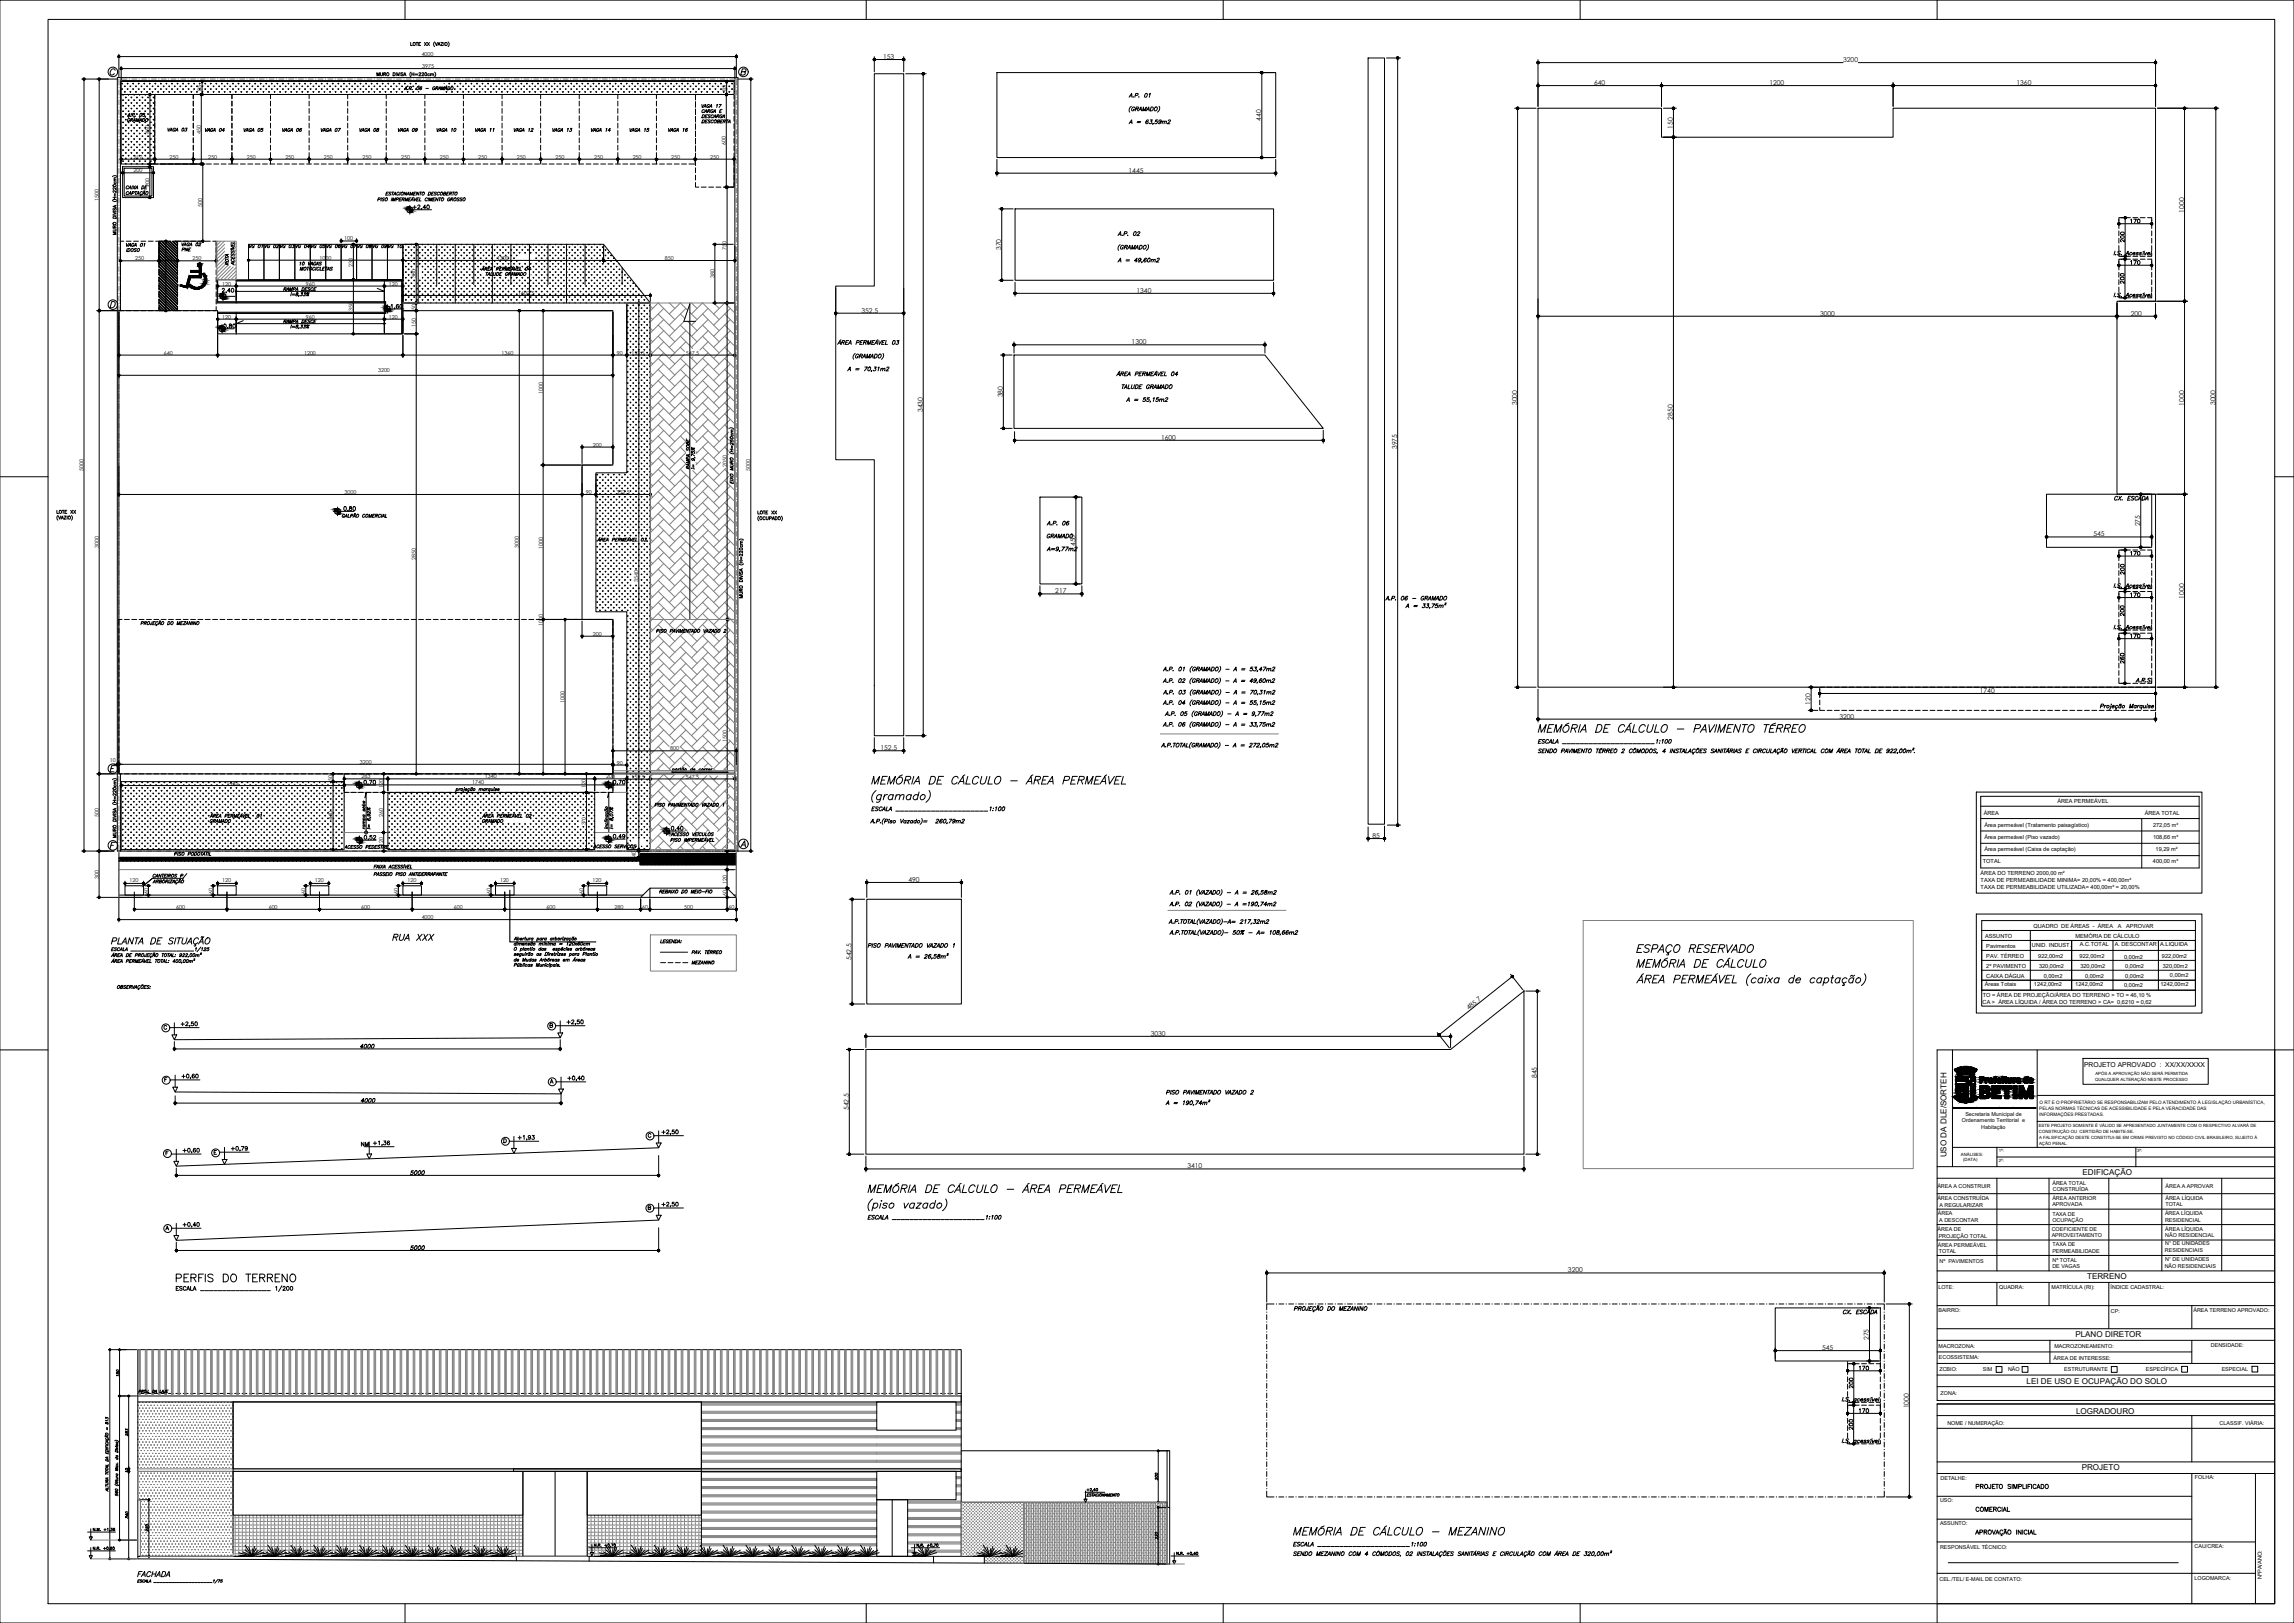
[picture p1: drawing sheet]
<svg xmlns="http://www.w3.org/2000/svg" width="1189mm" height="841mm" viewBox="0 0 1189 841" stroke-linecap="round" stroke-linejoin="round" font-family="sans-serif">
<defs><g id="words">
<text font-size="6.6" x="202" y="489">RUA XXX</text>
<g font-size="5.7">
<text x="93" y="560">+0,60</text>
<text x="294" y="561">+0,40</text>
<text x="268" y="592">+1,93</text>
<text x="342" y="589">+2,50</text>
<text x="94" y="599">+0,60</text>
<text x="193" y="595">+1,36</text>
<text x="342" y="627">+2,50</text>
<text x="94" y="637">+0,40</text>
<text x="1023" y="785">COMERCIAL</text>
</g>
<g font-size="5.3">
<text x="213" y="110">+2,40</text>
<text x="202" y="161">1,60</text>
<text x="1095" y="260">CX. ESCADA</text>
<text x="177" y="266">0,80</text>
<text x="717" y="312">A.P. 06 - GRAMADO</text>
<text x="188" y="408">0,70</text>
<text x="317" y="408">0,70</text>
<text x="188" y="436">0,52</text>
<text x="93" y="533">+2,50</text>
<text x="293" y="532">+2,50</text>
<text x="119" y="598">+0,79</text>
<text x="186" y="595">NM</text>
<text x="1023" y="773">PROJETO SIMPLIFICADO</text>
</g>
<g font-size="4.9">
<text x="165" y="69">VAGA 07</text>
<text x="285" y="69">VAGA 13</text>
<text x="954" y="682">CX. ESCADA</text>
</g>
<g font-size="4.4">
<text x="208" y="48">A.P. 06 - GRAMADO</text>
<text x="86" y="69">VAGA 03</text>
<text x="128" y="129">VG 01</text>
<text x="137" y="129">VG 02</text>
<text x="152" y="129">VG 04</text>
<text x="161" y="129">VG 05</text>
<text x="168" y="129">VG 06</text>
<text x="176" y="129">VG 07</text>
<text x="185" y="129">VG 08</text>
<text x="200" y="129">VG 10</text>
</g>
<g font-size="4.2">
<text x="1009" y="600" transform="rotate(-90 1009 600)">USO DA DLE/SORTEH</text>
<text x="1079" y="609">EDIFICAÇÃO</text>
<text x="1082" y="663">TERRENO</text>
<text x="1076" y="693">PLANO DIRETOR</text>
<text x="1050" y="717">LEI DE USO E OCUPAÇÃO DO SOLO</text>
<text x="1076" y="733">LOGRADOURO</text>
<text x="1079" y="762">PROJETO</text>
</g>
<g font-size="3.5">
<text x="458" y="31">153</text>
<text x="955" y="32">3200</text>
<text x="826" y="44">640</text>
<text x="917" y="44">1200</text>
<text x="1045" y="44">1360</text>
<text x="654" y="63" transform="rotate(-90 654 63)">440</text>
<text x="867" y="67" transform="rotate(-90 867 67)">150</text>
<text x="585" y="89">1445</text>
<text x="1132" y="110" transform="rotate(-90 1132 110)">1000</text>
<text x="519" y="130" transform="rotate(-90 519 130)">370</text>
<text x="589" y="152">1340</text>
<text x="446" y="162">352.5</text>
<text x="943" y="164">3000</text>
<text x="1104" y="164">200</text>
<text x="586" y="178">1300</text>
<text x="520" y="206" transform="rotate(-90 520 206)">380</text>
<text x="786" y="210" transform="rotate(-90 786 210)">3000</text>
<text x="1148" y="210" transform="rotate(-90 1148 210)">3000</text>
<text x="478" y="214" transform="rotate(-90 478 214)">3430</text>
<text x="1132" y="210" transform="rotate(-90 1132 210)">1000</text>
<text x="867" y="217" transform="rotate(-90 867 217)">2850</text>
<text x="602" y="228">1600</text>
<text x="724" y="233" transform="rotate(-90 724 233)">3975</text>
<text x="1109" y="273" transform="rotate(-90 1109 273)">275</text>
<text x="1085" y="278">545</text>
<text x="557" y="283" transform="rotate(-90 557 283)">450</text>
<text x="547" y="307">217</text>
<text x="1132" y="310" transform="rotate(-90 1132 310)">1000</text>
<text x="1026" y="359">1740</text>
<text x="938" y="365" transform="rotate(-90 938 365)">120</text>
<text x="953" y="372">3200</text>
<text x="456" y="389">152.5</text>
<text x="711" y="434">85</text>
<text x="471" y="457">490</text>
<text x="441" y="497" transform="rotate(-90 441 497)">542.5</text>
<text x="761" y="524" transform="rotate(-38 761 524)">485.7</text>
<text x="596" y="537">3030</text>
<text x="1080" y="553">PROJETO APROVADO : XX/XX/XXXX</text>
<text x="796" y="559" transform="rotate(-90 796 559)">845</text>
<text x="440" y="575" transform="rotate(-90 440 575)">542.5</text>
<text x="615" y="605">3410</text>
<text x="813" y="659">3200</text>
<text x="969" y="694" transform="rotate(-90 969 694)">275</text>
<text x="944" y="700">545</text>
<text x="989" y="730" transform="rotate(-90 989 730)">1000</text>
</g>
<g font-size="2.9">
<text x="1066" y="416">ÁREA PERMEÁVEL</text>
<text x="1028" y="422">ÁREA</text>
<text x="1111" y="422">ÁREA TOTAL</text>
<text x="1028" y="428">Área permeável (Tratamento paisagístico)</text>
<text x="1116" y="428">272,05 m²</text>
<text x="1028" y="435">Área permeável (Piso vazado)</text>
<text x="1116" y="435">108,66 m²</text>
<text x="1028" y="441">Área permeável (Caixa de captação)</text>
<text x="1117" y="441">19,29 m²</text>
<text x="1028" y="447">TOTAL</text>
<text x="1116" y="447">400,00 m²</text>
<text x="1026" y="454">ÁREA DO TERRENO 2000,00 m²</text>
<text x="1026" y="457">TAXA DE PERMEABILIDADE MINIMA= 20,00% = 400,00m²</text>
<text x="1026" y="460">TAXA DE PERMEABILIDADE UTILIZADA= 400,00m² = 20,00%</text>
<text x="1054" y="481">QUADRO DE ÁREAS - ÁREA</text>
<text x="1076" y="486">MEMÓRIA DE CÁLCULO</text>
<text x="1098" y="481">A</text>
<text x="1102" y="481">APROVAR</text>
<text x="1029" y="486">ASSUNTO</text>
<text x="1029" y="491">Pavimentos</text>
<text x="1053" y="491">UNID. INDUST.</text>
<text x="1078" y="490">A.C.TOTAL</text>
<text x="1096" y="490">A. DESCONTAR</text>
<text x="1120" y="490">A.LIQUIDA</text>
<text x="1029" y="496">PAV. TÉRREO</text>
<text x="1056" y="496">922,00m2</text>
<text x="1078" y="496">922,00m2</text>
<text x="1101" y="497">0,00m2</text>
<text x="1120" y="496">922,00m2</text>
<text x="1029" y="501">2º PAVIMENTO</text>
<text x="1057" y="502">320,00m2</text>
<text x="1078" y="502">320,00m2</text>
<text x="1101" y="502">0,00m2</text>
<text x="1121" y="502">320,00m2</text>
<text x="1029" y="507">CAIXA DÁGUA</text>
<text x="1059" y="507">0,00m2</text>
<text x="1081" y="507">0,00m2</text>
<text x="1101" y="507">0,00m2</text>
<text x="1125" y="506">0,00m2</text>
<text x="1029" y="511">Áreas Totais</text>
<text x="1054" y="511">1242,00m2</text>
<text x="1076" y="511">1242,00m2</text>
<text x="1101" y="512">0,00m2</text>
<text x="1120" y="511">1242,00m2</text>
<text x="1027" y="520">CA &gt; ÁREA LÍQUIDA / ÁREA DO TERRENO &gt; CA= 0,6210 = 0,62</text>
<text x="1028" y="516">TO = ÁREA DE PROJEÇÃO/ÁREA DO TERRENO &gt; TO = 46,10 %</text>
<text x="1172" y="818" transform="rotate(-90 1172 818)">NºPA/ANO:</text>
</g>
<g font-size="2.8">
<text x="219" y="29">4000</text>
<text x="219" y="35">3975</text>
<text x="104" y="47" transform="rotate(-90 104 47)">85</text>
<text x="376" y="47" transform="rotate(-90 376 47)">85</text>
<text x="77" y="69" transform="rotate(-90 77 69)">450</text>
<text x="104" y="69" transform="rotate(-90 104 69)">450</text>
<text x="376" y="75" transform="rotate(-90 376 75)">600</text>
<text x="69" y="82">217</text>
<text x="88" y="82">250</text>
<text x="108" y="82">250</text>
<text x="128" y="82">250</text>
<text x="148" y="82">250</text>
<text x="168" y="82">250</text>
<text x="188" y="82">250</text>
<text x="208" y="82">250</text>
<text x="228" y="82">250</text>
<text x="248" y="82">250</text>
<text x="268" y="82">250</text>
<text x="288" y="82">250</text>
<text x="308" y="82">250</text>
<text x="328" y="82">250</text>
<text x="348" y="82">250</text>
<text x="368" y="82">250</text>
<text x="69" y="89">200</text>
<text x="77" y="97" transform="rotate(-90 77 97)">200</text>
<text x="51" y="104" transform="rotate(-90 51 104)">1500</text>
<text x="105" y="107" transform="rotate(-90 105 107)">500</text>
<text x="178" y="125">100</text>
<text x="377" y="129" transform="rotate(-90 377 129)">750</text>
<text x="70" y="135">250</text>
<text x="85" y="135">120</text>
<text x="100" y="135">250</text>
<text x="166" y="135">1000</text>
<text x="258" y="135">1300</text>
<text x="345" y="135">850</text>
<text x="183" y="138" transform="rotate(-90 183 138)">230</text>
<text x="86" y="145" transform="rotate(-90 86 145)">450</text>
<text x="115" y="148">120</text>
<text x="158" y="148">960</text>
<text x="202" y="148">120</text>
<text x="215" y="144" transform="rotate(-90 215 144)">380</text>
<text x="370" y="144" transform="rotate(-90 370 144)">380</text>
<text x="269" y="153">1602.5</text>
<text x="183" y="161" transform="rotate(-90 183 161)">350</text>
<text x="215" y="161" transform="rotate(-90 215 161)">50</text>
<text x="115" y="165">120</text>
<text x="158" y="165">960</text>
<text x="202" y="165">120</text>
<text x="215" y="169" transform="rotate(-90 215 169)">150</text>
<text x="85" y="184">640</text>
<text x="158" y="184">1200</text>
<text x="260" y="184">1360</text>
<text x="320" y="184">90</text>
<text x="327" y="184">152.5</text>
<text x="355" y="184">547.5</text>
<text x="196" y="193">3200</text>
<text x="281" y="204" transform="rotate(-90 281 204)">1000</text>
<text x="307" y="231">200</text>
<text x="43" y="244" transform="rotate(-90 43 244)">5000</text>
<text x="377" y="242" transform="rotate(-90 377 242)">2050</text>
<text x="389" y="244" transform="rotate(-90 389 244)">5000</text>
<text x="179" y="256">3000</text>
<text x="304" y="256">90</text>
<text x="319" y="256">352.5</text>
<text x="51" y="284" transform="rotate(-90 51 284)">3000</text>
<text x="269" y="284" transform="rotate(-90 269 284)">3000</text>
<text x="281" y="284" transform="rotate(-90 281 284)">1000</text>
<text x="215" y="290" transform="rotate(-90 215 290)">2850</text>
<text x="331" y="302" transform="rotate(-90 331 302)">3540</text>
<text x="281" y="324" transform="rotate(-90 281 324)">1000</text>
<text x="307" y="329">200</text>
<text x="293" y="364" transform="rotate(-90 293 364)">1000</text>
<text x="347" y="389">800</text>
<text x="377" y="384" transform="rotate(-90 377 384)">1500</text>
<text x="57" y="395">10</text>
<text x="187" y="396">3200</text>
<text x="320" y="396">90</text>
<text x="117" y="407">1445</text>
<text x="172" y="405" transform="rotate(-90 172 405)">50</text>
<text x="187" y="403">283</text>
<text x="245" y="407">1740</text>
<text x="251" y="403">1340</text>
<text x="314" y="403">208</text>
<text x="327" y="403">152.5</text>
<text x="355" y="403">547.5</text>
<text x="199" y="408" transform="rotate(-90 199 408)">120</text>
<text x="304" y="408" transform="rotate(-90 304 408)">120</text>
<text x="51" y="423" transform="rotate(-90 51 423)">500</text>
<text x="172" y="425" transform="rotate(-90 172 425)">440</text>
<text x="199" y="423" transform="rotate(-90 199 423)">260</text>
<text x="304" y="428" transform="rotate(-90 304 428)">370</text>
<text x="199" y="438" transform="rotate(-90 199 438)">120</text>
<text x="329" y="444" transform="rotate(-90 329 444)">40</text>
<text x="377" y="448" transform="rotate(-90 377 448)">120</text>
<text x="51" y="455" transform="rotate(-90 51 455)">300</text>
<text x="67" y="457">120</text>
<text x="115" y="457">120</text>
<text x="163" y="457">120</text>
<text x="211" y="457">120</text>
<text x="259" y="457">120</text>
<text x="307" y="457">120</text>
<text x="377" y="458" transform="rotate(-90 377 458)">120</text>
<text x="77" y="463" transform="rotate(-90 77 463)">60</text>
<text x="110" y="463" transform="rotate(-90 110 463)">60</text>
<text x="158" y="463" transform="rotate(-90 158 463)">60</text>
<text x="206" y="463" transform="rotate(-90 206 463)">60</text>
<text x="254" y="463" transform="rotate(-90 254 463)">60</text>
<text x="302" y="463" transform="rotate(-90 302 463)">60</text>
<text x="377" y="464" transform="rotate(-90 377 464)">60</text>
<text x="91" y="471">600</text>
<text x="139" y="471">600</text>
<text x="187" y="471">600</text>
<text x="235" y="471">600</text>
<text x="283" y="471">600</text>
<text x="318" y="471">280</text>
<text x="333" y="471">60</text>
<text x="355" y="471">500</text>
<text x="378" y="471">60</text>
<text x="219" y="476">4000</text>
<text x="1017" y="582">Ordenamento Territorial e</text>
<text x="1019" y="578">Secretaria Municipal de</text>
<text x="1027" y="585">Habitação</text>
<text x="1004" y="616">ÁREA A CONSTRUIR</text>
<text x="1064" y="614">ÁREA TOTAL</text>
<text x="1064" y="617">CONSTRUÍDA</text>
<text x="1122" y="616">ÁREA A APROVAR</text>
<text x="1004" y="622">ÁREA CONSTRUÍDA</text>
<text x="1064" y="622">ÁREA ANTERIOR</text>
<text x="1122" y="622">ÁREA LÍQUIDA</text>
<text x="1004" y="630">ÁREA</text>
<text x="1005" y="625">A REGULARIZAR</text>
<text x="1064" y="625">APROVADA</text>
<text x="1064" y="630">TAXA DE</text>
<text x="1122" y="630">ÁREA LÍQUIDA</text>
<text x="1122" y="625">TOTAL</text>
<text x="1005" y="633">A DESCONTAR</text>
<text x="1064" y="633">OCUPAÇÃO</text>
<text x="1122" y="633">RESIDENCIAL</text>
<text x="1004" y="638">ÁREA DE</text>
<text x="1005" y="641">PROJEÇÃO TOTAL</text>
<text x="1063" y="638">COEFICIENTE DE</text>
<text x="1063" y="641">APROVEITAMENTO</text>
<text x="1122" y="638">ÁREA LÍQUIDA</text>
<text x="1122" y="641">NÃO RESIDENCIAL</text>
<text x="1004" y="646">ÁREA PERMEÁVEL</text>
<text x="1064" y="646">TAXA DE</text>
<text x="1122" y="645">N° DE UNIDADES</text>
<text x="1005" y="649">TOTAL</text>
<text x="1064" y="649">PERMEABILIDADE</text>
<text x="1064" y="654">Nº TOTAL</text>
<text x="1122" y="649">RESIDENCIAIS</text>
<text x="1122" y="653">N° DE UNIDADES</text>
<text x="1005" y="655">Nº PAVIMENTOS</text>
<text x="1064" y="657">DE VAGAS</text>
<text x="1122" y="657">NÃO RESIDENCIAIS</text>
<text x="1005" y="668">LOTE:</text>
<text x="1036" y="668">QUADRA:</text>
<text x="1063" y="668">MATRÍCULA (RI):</text>
<text x="1094" y="668">ÍNDICE CADASTRAL:</text>
<text x="1005" y="680">BAIRRO:</text>
<text x="1094" y="680">CP:</text>
<text x="1137" y="680">ÁREA TERRENO APROVADO:</text>
<text x="1005" y="699">MACROZONA:</text>
<text x="1065" y="699">MACROZONEAMENTO:</text>
<text x="1146" y="698">DENSIDADE:</text>
<text x="1005" y="704">ECOSSISTEMA:</text>
<text x="1064" y="705">ÁREA DE INTERESSE:</text>
<text x="1005" y="710">ZCBIO:</text>
<text x="1028" y="711">SIM</text>
<text x="1041" y="711">NÃO</text>
<text x="1070" y="711">ESTRUTURANTE</text>
<text x="1112" y="711">ESPECÍFICA</text>
<text x="1151" y="711">ESPECIAL</text>
<text x="1006" y="723">ZONA:</text>
<text x="1009" y="738">NOME / NUMERAÇÃO:</text>
<text x="1150" y="738">CLASSIF. VIÁRIA:</text>
<text x="1006" y="767">DETALHE:</text>
<text x="1138" y="767">FOLHA:</text>
<text x="1005" y="778">USO:</text>
<text x="1005" y="790">ASSUNTO:</text>
<text x="1005" y="803">RESPONSÁVEL TÉCNICO:</text>
<text x="1137" y="802">CAU/CREA:</text>
<text x="1005" y="819">CEL./TEL/ E-MAIL DE CONTATO:</text>
<text x="1137" y="819">LOGOMARCA:</text>
</g>
<g font-size="2.4">
<text x="1057" y="575">PELAS NORMAS TÉCNICAS DE ACESSIBILIDADE E PELA VERACIDADE DAS</text>
<text x="1057" y="572">O RT E O PROPRIETÁRIO SE RESPONSABILIZAM PELO ATENDIMENTO À LEGISLAÇÃO URBANÍSTICA,</text>
<text x="1057" y="578">INFORMAÇÕES PRESTADAS.</text>
</g>
<g font-size="2.2">
<text x="1086" y="557">APÓS A APROVAÇÃO NÃO SERÁ PERMITIDA</text>
<text x="1086" y="560">QUALQUER ALTERAÇÃO NESTE PROCESSO</text>
<text x="1057" y="584">ESTE PROJETO SOMENTE É VÁLIDO SE APRESENTADO JUNTAMENTE COM O RESPECTIVO ALVARÁ DE</text>
<text x="1057" y="587">CONSTRUÇÃO OU CERTIDÃO DE HABITE-SE.</text>
<text x="1057" y="590">A FALSIFICAÇÃO DESTE CONSTITUI-SE EM CRIME PREVISTO NO CÓDIGO CIVIL BRASILEIRO, SUJEITO À</text>
<text x="1057" y="593">AÇÃO PENAL.</text>
<text x="1016" y="599">ANÁLISES:</text>
<text x="1036" y="597">1ª:</text>
<text x="1108" y="597">3ª:</text>
<text x="1017" y="602">(DATA)</text>
<text x="1036" y="602">2ª:</text>
</g>
</g></defs>
<g fill="none" stroke="#808080" stroke-width=".52">
<path d="M62 41v3M62 47v2M62 52v2M62 57v2M62 41h4M63 41v1M68 41h3M73 41h3M79 41h2M84 41h2M89 41h2M94 41h2"/>
<path d="M99 41h2M104 41h2M109 41h3M114 41h3M119 41h3M124 41h3M129 41h3M134 41h3M139 41h3M145 41h2M150 41h2M155 41h2"/>
<path d="M160 41h2M165 41h2M170 41h2M175 41h3M180 41h3M185 41h3M190 41h3M195 41h3M200 41h3M206 41h2M211 41h2M216 41h2"/>
<path d="M221 41h2M226 41h2M231 41h2M236 41h3M241 41h3M246 41h3M251 41h3M256 41h3M261 41h3M266 41h3M272 41h2M277 41h2"/>
<path d="M282 41h2M287 41h2M292 41h2M297 41h2M302 41h3M307 41h3M312 41h3M317 41h3M322 41h3M327 41h3M333 41h2M338 41h2"/>
<path d="M343 41h2M348 41h2M353 41h2M358 41h2M363 41h3M368 41h3M373 41h3M378 41h4v3M382 47v2M382 52v2M382 57v2M62 62v2"/>
<path d="M62 67v3M62 72v3M62 77v3M382 62v2M382 67v3M382 72v3M382 77v3M62 82v3M62 87v3M62 92v3M62 97v3M382 82v3"/>
<path d="M382 87v3M382 92v3M382 97v3M62 103v2M62 108v2M62 113v2M62 118v2M382 103v2M382 108v2M382 113v2M382 118v2M62 123v2"/>
<path d="M62 128v2M62 133v3M62 138v3M382 123v2M382 128v2M382 133v3M382 138v3M62 143v3M62 148v3M62 153v3M62 158v3M382 143v3"/>
<path d="M382 148v3M382 153v3M382 158v3M62 164v2M62 169v2M62 174v2M62 179v2M382 164v2M382 169v2M382 174v2M382 179v2M62 184v2"/>
<path d="M62 189v2M62 194v3M62 199v3M382 184v2M382 189v2M382 194v3M382 199v3M62 204v3M62 209v3M62 214v3M62 219v3M382 204v3"/>
<path d="M382 209v3M382 214v3M382 219v3M62 224v3M62 230v2M62 235v2M62 240v2M382 224v3M382 230v2M382 235v2M382 240v2M62 245v2"/>
<path d="M62 250v2M62 255v2M382 245v2M382 250v2M382 255v2M62 260v3M62 265v3M62 270v3M62 275v3M382 260v3M382 265v3M382 270v3"/>
<path d="M382 275v3M62 280v3M62 285v3M62 291v2M62 296v2M382 280v3M382 285v3M382 291v2M382 296v2M62 301v2M62 306v2M62 311v2"/>
<path d="M62 316v2M382 301v2M382 306v2M382 311v2M382 316v2M62 321v3M62 326v3M62 331v3M62 336v3M382 321v3M382 326v3M382 331v3"/>
<path d="M382 336v3M62 341v3M62 346v3M62 351v3M62 357v2M382 341v3M382 346v3M382 351v3M382 357v2M62 362v2M62 367v2M62 372v2"/>
<path d="M62 377v2M382 362v2M382 367v2M382 372v2M382 377v2M62 382v3M62 387v3M62 392v3M62 397v3M382 382v3M382 387v3M382 392v3"/>
<path d="M382 397v3M62 402v3M62 407v3M62 412v3M62 418v2M382 402v3M382 407v3M382 412v3M382 418v2M62 438v3h1M62 423v2M62 428v2"/>
<path d="M62 433v2M382 423v2M382 428v2M382 433v2M382 438v3M62 441v3M62 447v2M62 452v2M62 457v2M66 441h2M71 441h2M76 441h3"/>
<path d="M81 441h3M86 441h3M91 441h3M96 441h3M101 441h3M106 441h3M112 441h2M117 441h2M122 441h2M127 441h2M132 441h2M137 441h2"/>
<path d="M142 441h3M147 441h3M152 441h3M157 441h3M162 441h3M167 441h3M172 441h3M178 441h2M183 441h2M188 441h2M193 441h2M198 441h2"/>
<path d="M203 441h3M208 441h3M213 441h3M218 441h3M223 441h3M228 441h3M233 441h3M239 441h2M244 441h2M249 441h2M254 441h2M259 441h2"/>
<path d="M264 441h2M269 441h3M274 441h3M279 441h3M284 441h3M289 441h3M294 441h3M299 441h3M305 441h2M310 441h2M315 441h2M320 441h2"/>
<path d="M325 441h2M330 441h3M335 441h3M340 441h3M345 441h3M350 441h3M355 441h3M360 441h3M366 441h2M371 441h2M376 441h2M381 441h1"/>
<path d="M62 462v3"/>
</g>
<g fill="#808080" stroke="#808080" stroke-width=".52">
<circle cx="67" cy="41" r=".1"/>
<circle cx="82" cy="41" r=".1"/>
<circle cx="87" cy="41" r=".1"/>
<circle cx="92" cy="41" r=".1"/>
<circle cx="98" cy="41" r=".1"/>
<circle cx="118" cy="41" r=".1"/>
<circle cx="128" cy="41" r=".1"/>
<circle cx="133" cy="41" r=".1"/>
<circle cx="148" cy="41" r=".1"/>
<circle cx="153" cy="41" r=".1"/>
<circle cx="158" cy="41" r=".1"/>
<circle cx="164" cy="41" r=".1"/>
<circle cx="169" cy="41" r=".1"/>
<circle cx="179" cy="41" r=".1"/>
<circle cx="184" cy="41" r=".1"/>
<circle cx="189" cy="41" r=".1"/>
<circle cx="194" cy="41" r=".1"/>
<circle cx="204" cy="41" r=".1"/>
<circle cx="209" cy="41" r=".1"/>
<circle cx="225" cy="41" r=".1"/>
<circle cx="230" cy="41" r=".1"/>
<circle cx="235" cy="41" r=".1"/>
<circle cx="240" cy="41" r=".1"/>
<circle cx="245" cy="41" r=".1"/>
<circle cx="250" cy="41" r=".1"/>
<circle cx="255" cy="41" r=".1"/>
<circle cx="352" cy="41" r=".1"/>
<circle cx="362" cy="41" r=".1"/>
<circle cx="367" cy="41" r=".1"/>
<circle cx="382" cy="86" r=".1"/>
<circle cx="382" cy="91" r=".1"/>
<circle cx="382" cy="96" r=".1"/>
<circle cx="382" cy="106" r=".1"/>
<circle cx="382" cy="111" r=".1"/>
<circle cx="382" cy="142" r=".1"/>
<circle cx="382" cy="147" r=".1"/>
<circle cx="382" cy="157" r=".1"/>
<circle cx="382" cy="167" r=".1"/>
<circle cx="382" cy="183" r=".1"/>
<circle cx="382" cy="188" r=".1"/>
<circle cx="382" cy="193" r=".1"/>
<circle cx="382" cy="213" r=".1"/>
<circle cx="382" cy="218" r=".1"/>
<circle cx="382" cy="223" r=".1"/>
<circle cx="382" cy="228" r=".1"/>
<circle cx="382" cy="244" r=".1"/>
<circle cx="382" cy="254" r=".1"/>
<circle cx="382" cy="264" r=".1"/>
<circle cx="382" cy="284" r=".1"/>
<circle cx="382" cy="304" r=".1"/>
<circle cx="382" cy="310" r=".1"/>
<circle cx="382" cy="340" r=".1"/>
<circle cx="382" cy="355" r=".1"/>
<circle cx="382" cy="381" r=".1"/>
<circle cx="382" cy="396" r=".1"/>
<circle cx="382" cy="421" r=".1"/>
<circle cx="382" cy="432" r=".1"/>
<circle cx="382" cy="437" r=".1"/>
<circle cx="379" cy="441" r=".1"/>
<circle cx="344" cy="441" r=".1"/>
<circle cx="334" cy="441" r=".1"/>
<circle cx="329" cy="441" r=".1"/>
<circle cx="324" cy="441" r=".1"/>
<circle cx="319" cy="441" r=".1"/>
<circle cx="313" cy="441" r=".1"/>
<circle cx="308" cy="441" r=".1"/>
<circle cx="273" cy="441" r=".1"/>
<circle cx="268" cy="441" r=".1"/>
<circle cx="263" cy="441" r=".1"/>
<circle cx="258" cy="441" r=".1"/>
<circle cx="252" cy="441" r=".1"/>
<circle cx="247" cy="441" r=".1"/>
<circle cx="242" cy="441" r=".1"/>
<circle cx="232" cy="441" r=".1"/>
<circle cx="197" cy="441" r=".1"/>
<circle cx="192" cy="441" r=".1"/>
<circle cx="176" cy="441" r=".1"/>
<circle cx="161" cy="441" r=".1"/>
<circle cx="156" cy="441" r=".1"/>
<circle cx="151" cy="441" r=".1"/>
<circle cx="131" cy="441" r=".1"/>
<circle cx="125" cy="441" r=".1"/>
<circle cx="120" cy="441" r=".1"/>
<circle cx="115" cy="441" r=".1"/>
<circle cx="100" cy="441" r=".1"/>
<circle cx="95" cy="441" r=".1"/>
<circle cx="90" cy="441" r=".1"/>
<circle cx="85" cy="441" r=".1"/>
<circle cx="70" cy="441" r=".1"/>
<circle cx="65" cy="441" r=".1"/>
<circle cx="62" cy="437" r=".1"/>
<circle cx="62" cy="432" r=".1"/>
<circle cx="62" cy="426" r=".1"/>
<circle cx="62" cy="421" r=".1"/>
<circle cx="62" cy="416" r=".1"/>
<circle cx="62" cy="411" r=".1"/>
<circle cx="62" cy="406" r=".1"/>
<circle cx="62" cy="401" r=".1"/>
<circle cx="62" cy="396" r=".1"/>
<circle cx="62" cy="391" r=".1"/>
<circle cx="62" cy="386" r=".1"/>
<circle cx="62" cy="381" r=".1"/>
<circle cx="62" cy="376" r=".1"/>
<circle cx="62" cy="371" r=".1"/>
<circle cx="62" cy="365" r=".1"/>
<circle cx="62" cy="360" r=".1"/>
<circle cx="62" cy="355" r=".1"/>
<circle cx="62" cy="350" r=".1"/>
<circle cx="62" cy="345" r=".1"/>
<circle cx="62" cy="340" r=".1"/>
<circle cx="62" cy="335" r=".1"/>
<circle cx="62" cy="330" r=".1"/>
<circle cx="62" cy="320" r=".1"/>
<circle cx="62" cy="315" r=".1"/>
<circle cx="62" cy="304" r=".1"/>
<circle cx="62" cy="294" r=".1"/>
<circle cx="62" cy="289" r=".1"/>
<circle cx="62" cy="274" r=".1"/>
<circle cx="62" cy="269" r=".1"/>
<circle cx="62" cy="259" r=".1"/>
<circle cx="62" cy="218" r=".1"/>
<circle cx="62" cy="188" r=".1"/>
<circle cx="62" cy="177" r=".1"/>
<circle cx="62" cy="167" r=".1"/>
<circle cx="62" cy="162" r=".1"/>
<circle cx="62" cy="157" r=".1"/>
<circle cx="62" cy="147" r=".1"/>
<circle cx="62" cy="137" r=".1"/>
<circle cx="62" cy="127" r=".1"/>
<circle cx="62" cy="122" r=".1"/>
<circle cx="62" cy="117" r=".1"/>
<circle cx="62" cy="111" r=".1"/>
<circle cx="62" cy="106" r=".1"/>
<circle cx="62" cy="101" r=".1"/>
<circle cx="62" cy="81" r=".1"/>
<circle cx="62" cy="76" r=".1"/>
<circle cx="62" cy="71" r=".1"/>
<circle cx="62" cy="66" r=".1"/>
<circle cx="62" cy="445" r=".1"/>
<circle cx="62" cy="450" r=".1"/>
<circle cx="62" cy="456" r=".1"/>
<circle cx="62" cy="461" r=".1"/>
</g>
<!-- layer: P02 -->
<g fill="none" stroke="#000" stroke-width=".52">
<path d="M61 40h321v401h-321zM82 125l10 10M82 127l10 9-10-9M82 128l10 10M82 130l10 9M82 131l10 10M82 132l10 10M82 134l10 9M82 135l10 10M82 137l10 9M82 138l10 10M82 140l10 9"/>
<path d="M82 129l10 10M82 131l10 9M82 126l10 10M82 136l10 10M82 138l10 9M84 125l8 8M85 125l7 7M86 125l6 6M87 125l5 5M88 125l4 4M89 125l3 3M90 125l2 2"/>
<path d="M91 125l1 1M129 127h8v18h-8zM137 127h8v18h-8zM145 127h8v18h-8zM153 127h8v18h-8zM161 127h8v18h-8zM169 127h8v18h-8zM177 127h8v18h-8zM185 127h8v18h-8zM193 127h8v18h-8zM201 127h8v18h-8zM82 141l10 10"/>
<path d="M82 143l10 9M82 144l10 10M82 145l10 10M82 147l10 9M82 148l10 10M82 149l10 10-10-9M82 151l10 10M82 152l9 9M82 154l8 7M82 155l6 6M82 157l5 4M82 158l3 3"/>
<path d="M82 160l2 1M82 142l10 10M82 144l10 9M82 146l10 10M82 159l2 2M82 141l10 9M82 151l10 9M92 149l-10-10 10 10M112 145h97v28M112 157h87M199 145h.1M199 157v5"/>
<path d="M62 161v-119h319v399M82 161h1M113 162h87v-5h-87v-12v11h87v6h-87M113 162h86M208 173v-27l-86-1h86v28M62 401v40M318 401h31M363 401h.1M377 401h4M377 401h3M65 459h9v5h-9zM113 459h9v5h-9z"/>
<path d="M161 459h9v5h-9zM209 459h9v5h-9zM257 459h9v5h-9zM305 459h9v5h-9zM62 464h271M337 465v-5h40v5M337 460l-5 5M377 460l5 5h-320M380 464h2M71 723v85M121 726h242v35h-242zM454 726h41v15h-41z"/>
<path d="M498 723v83M71 777h2v29M121 762h150v23h-150zM271 762h33v44h-33zM304 762h59v23h-59zM454 777h16v29h-16zM454 762h41v15h-41zM71 806h460M268 806v3M305 806v3M484 806v4M510 806v4"/>
<path d="M530 806v4M605 810v-29h1v29"/>
</g>
<!-- layer: COTA -->
<g fill="none" stroke="#000" stroke-width=".52">
<path d="M62 28v12M62 29h319M63 34v7M64 36h316M381 34v7M382 28v12M453 29v8M454 31h13M468 29v8M469 38h11M478 39v341M652 38h8"/>
<path d="M654 39v42M719 30h7M724 31v395M797 31v24M798 32h157M963 32h153M1117 31v24M42 41h19M44 42v398M51 42v118M64 42h42M77 49h2"/>
<path d="M78 50v34M101 49h5M104 50v34M105 43v5M375 49h5M375 42h5M376 50v46M377 43v5M382 41h8M389 42v398M785 56h11M786 57v298"/>
<path d="M798 44h62M861 43v12M862 56h7M862 44h118M867 57v13M981 43v12M982 44h134M1118 56h32M1132 57v98M1148 57v298M862 71h7M867 72v283"/>
<path d="M63 81v3M64 87v4M64 82h15M64 90h15M76 86h3M77 85h2M78 87v15M80 87v4M80 85h26M80 81v3M81 82h18M100 81v3"/>
<path d="M101 82h18M105 86v38M120 81v3M121 82h18M140 81v3M141 82h18M160 81v3M161 82h18M180 81v3M181 82h18M200 81v3M201 82h18"/>
<path d="M220 81v3M221 82h18M240 81v3M241 82h18M260 81v3M261 82h18M280 81v3M281 82h18M300 81v3M301 82h18M320 81v3M321 82h18"/>
<path d="M340 81v3M341 82h18M360 81v3M361 82h19M375 97h5M377 98v58M380 81v15M517 83v8M518 90h142M652 82h8M661 83v8M76 102h3"/>
<path d="M518 108h7M519 109v35M1098 114v3M1099 113h3M1099 116h15M1101 114v18M1104 114h1v2M1106 114h1l-1 2M1115 114v3M62 126v10M63 135h19M82 126v10"/>
<path d="M83 125h4M83 135h8M86 126v34M91 125h15M92 126v10M93 135h18M112 126v10M129 134v10M130 135h78M177 124v2M183 127v17M185 124v2"/>
<path d="M209 134v10M210 127h7M210 135h102M216 127v29M313 127v9M314 135h66M369 127h11M370 127v29M381 127v9M1098 135v3M1099 133h3M1099 137h15"/>
<path d="M1099 134h3M1101 124v1l-1-1-1 1M1101 135v18M1104 135h1v2M1106 135h1l-1 2M1115 135v3M113 146v3M114 148h8M122 147v9M123 148h75M182 145h26M183 146v26"/>
<path d="M199 147v9M200 148h8M209 147v9M210 157h7M210 153h126M216 158v2M325 158v27M330 157h6M331 158v281M337 152v4M337 158v27M369 157h11"/>
<path d="M377 158v162M381 158v27M433 149v15M468 149v15M518 145h7M526 146v7M527 152h132M660 146v7M797 155v10M1097 157v8M1098 156h36M1099 154h3"/>
<path d="M1101 146v1l-2-1v1M1117 157v8M1132 157v98M50 161h11M51 162v238M62 162v34M83 161h4M113 162v23M114 165h8M122 164v8M123 165h75M182 173h26"/>
<path d="M199 164v8M200 165h8M209 164v8M209 174v11M210 161h7M210 173h7M216 162v10M216 174v226M268 161h49M269 162v238M281 162v78M318 162v34"/>
<path d="M434 162h33M525 177v6M527 179h127M656 177v6M798 164h298M1098 164h18M62 184h50M62 194h255M114 184h94M210 184h107M318 184h6M326 184h10"/>
<path d="M338 184h42M519 184h6M520 185v36M302 230v10M302 232h15M318 230v10M519 222h6M526 224v6M527 228h158M686 223v7M62 242v15M62 256h239"/>
<path d="M280 241h37M281 242v78M302 242v15M302 256h6M309 246v11M310 256h26M337 246v11M556 258h4M558 259v42M1098 256h36M1109 257v26M1132 257v98"/>
<path d="M1061 277v6M1062 278h52M1115 277v6M1098 286v3M1099 285h3M1099 288h15M1101 296v2l-1-2-1 1M1101 286v18M1104 286h1v2M1106 286h1l-1 2M1108 284h6M1115 286v3"/>
<path d="M539 304v5M540 308h20M556 303h4M561 304v5M1098 307v4M1099 305h3M1099 310h15M1099 307h3M1101 318v1l-2-1v1M1101 307v18M1104 308l1-1v2M1106 307h1l-1 2"/>
<path d="M1115 307v4M280 321h37M281 322v78M293 322v78M302 322v9M302 330h15M318 322v9M376 321h4M377 322v118M1098 329v3M1099 331h15M1099 327h3"/>
<path d="M1099 328h3M1101 329v24M1104 329h1v2M1106 329h1l-1 2M1115 329v3M785 356h11M797 357v17M862 356h7M937 356h5M939 357v10M943 357v4M944 359h172"/>
<path d="M1099 341a.9 .9 0 0 0 1 1 .9 .9 0 0 0 1-1h-1v1M1099 354h3M1101 342v2l-2-2v1v1M1117 358v9M1118 356h32M798 373h318M937 368h5M1117 369v5M59 396h1M61 396h1M61 395v5M62 395v5"/>
<path d="M62 396h255M318 388v12M318 396h6M318 389h63M325 395v5M382 388v8M453 382v9M454 389h13M468 382v9M469 381h11M50 401h11M51 402v38"/>
<path d="M63 406v2M64 407h113M171 401h7M171 405h7M173 402v2M173 406v33M178 402v8M179 404h21M179 407h138M198 401h12M198 411h2M199 402v8"/>
<path d="M199 412v19M201 402v8M202 404h105M212 401h5M268 401h49M303 411h4M304 402v8M304 412v27M308 402v8M309 404h15M318 406v4M325 402v29"/>
<path d="M326 404h10M337 402v29M338 404h42M381 402v3M198 431h2M199 432v8M709 429v7M710 435h6M718 428v8M719 428h7M42 441h17M51 442v22"/>
<path d="M62 442v36M65 457v1M66 458h8M74 457v1M75 459h3M77 460v3M80 455l-5 4M95 455h-16l-5 4M109 459h3M110 460v3M113 457v1M114 458h8"/>
<path d="M122 457v1M157 459h3M158 460v3M161 457v1M162 458h8M170 457v1M171 440h7M198 441h2M205 459h3M206 460v3M209 457v1M210 458h8"/>
<path d="M218 457v1M253 459h3M254 460v3M257 457v1M258 458h8M266 457v1M301 459h3M302 460v3M303 440h4M305 457v1M306 458h8M314 457v1"/>
<path d="M330 441h6M330 444h7M330 440h6M331 442v1M376 441h5M376 451h5M377 442v8M377 452v7M382 442v36M382 441h8M449 456v9M450 457h47"/>
<path d="M498 456v9M50 465h24M62 477h319M70 462v10M70 471h47M75 464h3M109 464h3M118 462v10M118 471h47M157 464h3M166 462v10M166 471h47"/>
<path d="M205 464h3M214 462v10M214 471h47M253 464h3M262 462v10M262 471h47M301 464h3M310 462v10M310 471h21M332 466v6M333 471h3M337 466v6"/>
<path d="M338 471h38M377 461v3M377 466v6M378 465h.1M378 460h.1M378 471h3M440 466h8M442 467v52M1074 487v26M783 505l6 8M783 507l-36 29M791 514h7"/>
<path d="M797 515v82M90 540v5M290 539v6M440 520h8M449 536v7M450 537h301M745 535l6 8M752 536v7M91 544h198M188 542h-1l1-1v2M189 541h1a.9 .9 0 0 1 0 1 .9 .9 0 0 1-1 1zM191 541a.9 .9 0 0 1 1 1 .9 .9 0 0 1-1 1z"/>
<path d="M193 541a.9 .9 0 0 1 1 1 1.1 1.1 0 0 1-2 1zM439 544h9M440 545v52M91 568v5M92 572h198M189 571h-2l1-2v2M190 569a1 1 0 0 1 0 2 .9 .9 0 0 1-1 0zM192 569a1 1 0 0 1 0 2 .9 .9 0 0 1-1 0zM193 569h1a1 1 0 0 1 0 2 .9 .9 0 0 1-1 0zM291 567v6M341 599v11M439 598h9"/>
<path d="M449 599v8M790 599v8M791 598h7M91 605v5M92 609h248M214 607h-1v1a.7 .7 0 0 1 1 0 .7 .7 0 0 1 0 1l-1-1M215 607h1a.9 .9 0 0 1 0 1 .9 .9 0 0 1-1 0zM217 607h1a.9 .9 0 0 1 0 1 .9 .9 0 0 1-1 0zM219 607a.9 .9 0 0 1 1 1 .9 .9 0 0 1-1 0zM450 606h339M341 636v13M91 644v5"/>
<path d="M92 648h248M214 646h-1a.7 .7 0 0 1 1 0 .7 .7 0 0 1 0 1h-1M215 646h1a.9 .9 0 0 1 0 1 .9 .9 0 0 1-1 0zM217 646h1a.9 .9 0 0 1 0 1 .9 .9 0 0 1-1 0zM219 646a.9 .9 0 0 1 1 1 .9 .9 0 0 1-1 0zM656 658v17M658 660h317M977 658v17M969 679v25M977 676h14M990 677v98M56 699h15"/>
<path d="M920 698v6M921 700h52M974 698v6M57 700v107M60 711l1 1 1-1v1zM61 713h-1h2M62 700v23M958 706v5M958 707h4M958 710h16M960 718v1l-1-1-1 1h1M961 708v18"/>
<path d="M964 708v2M965 708h2l-1 2M967 705h7M974 706v5M55 735v-1v1h1M55 737v1l1-1v1zM55 740v1M56 740v1M56 736h-1M61 723h10M62 724v73M67 724v36"/>
<path d="M958 727v6M958 727h4M958 732h16M958 728h4M960 739v2l-1-1h-1l1 1M961 729v18M964 730v2M965 730h2l-1 2M974 727v6M54 744h1M55 744v1M55 744h.1"/>
<path d="M55 752v1h1M55 749v1h1M55 750l1 1M55 749h1M55 756h1v1h-1zM55 751h1v1h-1zM55 748a.7 .7 0 0 0 1 1 .6 .6 0 0 0 0-1M55 745a.6 .6 0 0 0 0 1 .6 .6 0 0 0 1 0 .6 .6 0 0 0 0-1M55 750h.1M55 753h.1M56 744v1M56 747h.1"/>
<path d="M56 755v1M56 760v1M56 760h-1l1 1M56 759v1l-1-1M56 755h-1l1 1M56 747h-1l1 1M56 746h.1M56 744h-1l1 1M59 747l2-1 1 1M60 751h.1M60 749h.1M60 755l1 1"/>
<path d="M60 752h1v1l-1-1zM60 750h1l-1 1M60 760h1M60 759h1M60 754h1M60 747h1M60 751h1M60 749l1 1M60 760l1 1v-1M60 754l1 1v-1M60 748v1h1M60 747l1 1v-1"/>
<path d="M61 758h.1M61 759h-1M65 741v-1l1 1M65 742v1l1-1v1zM66 743v1l-1-1v1M600 752h6M600 752v26M958 748h4M55 768l1 1h-1M55 770h1M55 761v1M55 763v1"/>
<path d="M55 769v1M55 764h1M55 761l1 1M55 768v-1v1h1M56 766v1M56 772h.1M56 772h-1l1 1M56 771h-1M56 766h-1l1 1M56 767h-1M59 769l2 1h1M60 774v1v-1h1v1"/>
<path d="M60 767h1M60 768h1M60 773v1h1v-1h-1l1 1M60 765h1M60 767h.1M60 766h1M60 764h1M60 764l1 1v-1M61 768v1M61 766v1l-1-1M61 768h-1l1 1M61 761h-1l1 1h-1h1"/>
<path d="M66 762h1M66 761h1M66 763l-1-1v1M67 761v1M67 763v44M72 777h6M77 778v28M600 778h4M600 766v1l-1-1v1M977 776h14M61 798h10M65 786h1v1"/>
<path d="M66 785v1l-1-1h1M77 793v1l-1-1M77 791v1l-1-1v1M600 781h4M600 797v1l-1-2v1M600 795v1l-1-1v1M600 782v28M56 808h15M72 806h6M600 810h4"/>
<circle cx="1108" cy="114" r=".9"/>
<circle cx="1100" cy="123" r=".9"/>
<circle cx="1100" cy="121" r=".9"/>
<circle cx="1108" cy="136" r=".9"/>
<circle cx="1100" cy="142" r=".9"/>
<circle cx="1100" cy="144" r=".9"/>
<circle cx="1100" cy="295" r=".9"/>
<circle cx="1100" cy="293" r=".9"/>
<circle cx="1108" cy="287" r=".9"/>
<circle cx="1100" cy="315" r=".9"/>
<circle cx="1100" cy="316" r=".9"/>
<circle cx="1108" cy="308" r=".9"/>
<circle cx="1100" cy="339" r=".9"/>
<circle cx="1108" cy="329" r=".9"/>
<circle cx="61" cy="710" r=".6"/>
<circle cx="959" cy="715" r=".9"/>
<circle cx="959" cy="717" r=".9"/>
<circle cx="968" cy="709" r=".9"/>
<circle cx="959" cy="738" r=".9"/>
<circle cx="959" cy="736" r=".9"/>
<circle cx="968" cy="731" r=".9"/>
<circle cx="55" cy="743" r=".6"/>
<circle cx="55" cy="763" r=".6"/>
<circle cx="60" cy="772" r=".6"/>
<circle cx="66" cy="761" r=".6"/>
<circle cx="599" cy="765" r=".6"/>
<circle cx="599" cy="764" r=".6"/>
<circle cx="66" cy="784" r=".6"/>
<circle cx="76" cy="791" r=".6"/>
<circle cx="599" cy="795" r=".6"/>
</g>
<!-- layer: 0 -->
<g fill="#000" stroke="#000" stroke-width=".52">
<path d="M453 31h1zM724 30v1zM797 32h1zM1117 32h1zM104 42h1zM105 42v1zM104 49h1zM377 42v1zM786 56v1zM797 44h1zM861 44h1zM867 56v1z"/>
<path d="M981 44h1zM1117 44h1zM1132 56v1zM1132 56h1zM1148 56v1zM867 71v1zM62 82h1zM80 82h1zM100 82h1zM120 82h1zM140 82h1zM160 82h1z"/>
<path d="M180 82h1zM200 82h1zM220 82h1zM240 82h1zM260 82h1zM280 82h1zM300 82h1zM320 82h1zM340 82h1zM360 82h1zM376 97h1zM661 90h1z"/>
<path d="M519 108v1zM519 108h1zM1115 116h1zM62 135v1zM82 135v1zM92 135v1zM112 135v1zM312 135h1zM380 135h1zM1098 137h1zM1115 137h1zM113 148v1z"/>
<path d="M112 148h1zM122 148v1zM183 145h1zM199 148v1zM199 148h1zM209 148v1zM208 153h1zM376 157h1zM519 145h1zM525 152h1zM660 152h1zM660 151v1z"/>
<path d="M1132 156v1zM1132 156h1zM112 165h1zM183 173h1zM199 165h1zM269 161h1zM433 162h1zM797 163v1zM1097 163v1zM1117 163v1zM1117 164h1zM112 184h1z"/>
<path d="M324 184h1zM380 184h1zM520 222h1zM520 221v1zM526 228v1zM685 228h1zM686 228v1zM302 256v1zM308 256h1zM309 256v1zM337 256v1zM1132 256v1z"/>
<path d="M1132 256h1zM1061 278v1zM1115 278v1zM1115 278h1zM1098 288v1zM1098 288h1zM1115 288v1zM1115 288h1zM539 308h1zM1101 305v1zM1115 310h1zM292 321h1z"/>
<path d="M376 321h1zM1101 328v1zM1101 328h1zM1115 331h1zM786 356v1zM867 356v1zM943 359h1zM1101 354v1zM1101 354h1zM1117 359h1zM1132 356v1zM1132 356h1z"/>
<path d="M1148 356v1zM939 368v1zM1117 373h1zM60 396h1zM61 396v1zM62 396v1zM318 396v1zM318 389v1zM324 396h1zM382 389v1zM453 389v1zM453 389h1z"/>
<path d="M468 389v1zM63 407v1zM62 407h1zM178 407v1zM178 406v1zM198 401h1zM269 401h1zM292 401h1zM303 411h1zM303 401h1zM337 403v1zM198 431h1z"/>
<path d="M708 435h1zM709 435h1zM173 440v1zM198 441h1zM331 444v1zM331 440v1zM376 441h1zM449 457h1zM498 457h1zM332 471v1zM336 471h1zM376 471h1z"/>
<path d="M376 465h1zM442 465v1zM449 536v1zM745 536h1zM751 537h1zM752 536v1zM440 543v1zM440 544h1zM440 598v1zM440 598h1zM91 609v1zM341 609v1z"/>
<path d="M919 700h1zM968 705h1z"/>
<path d="M61 29h1zM61 30l1-1zM62 29l-1 1z"/>
<path d="M62 29v1zM62 29v1zM62 29v1z"/>
<path d="M61 29h1zM61 29h1zM61 29h1z"/>
<path d="M62 36h1zM62 36h1z"/>
<path d="M63 35v1zM63 35v1zM62 35l1 1z"/>
<path d="M63 36v-1zM63 35v1zM63 35v1z"/>
<path d="M380 36h1zM380 36h1z"/>
<path d="M381 35v1zM381 35v1zM380 35l1 1z"/>
<path d="M381 29h1zM381 30l1-1zM382 29l-1 1z"/>
<path d="M381 36v-1zM381 35v1zM381 35v1z"/>
<path d="M381 29h1zM381 29h1zM381 29h1z"/>
<path d="M382 29v1zM382 29v1z"/>
<path d="M453 30v1zM453 30v1z"/>
<path d="M453 31h1zM453 30v1zM453 30v1z"/>
<path d="M468 30v1zM468 30v1z"/>
<path d="M468 31h1zM468 31h1zM468 31h1z"/>
<path d="M468 31h1zM469 30l-1 1zM468 30v1z"/>
<path d="M478 39v-1zM478 38v1z"/>
<path d="M478 38l1 1zM478 38l1 1zM478 38l1 1z"/>
<path d="M478 38h1zM479 38h-1z"/>
<path d="M653 38h1zM653 38h1z"/>
<path d="M654 37v1zM654 37v1zM653 37l1 1z"/>
<path d="M654 38v-1zM654 37v1zM654 37v1z"/>
<path d="M724 30v1zM724 30h1zM724 30h1z"/>
<path d="M724 30h1zM725 30h-1zM724 29v1z"/>
<path d="M797 33v-1zM797 32v1z"/>
<path d="M797 32v1zM797 32l1 1zM797 32l1 1z"/>
<path d="M1117 33v-1zM1117 32v1z"/>
<path d="M1117 32v1zM1117 32v1zM1117 32h1z"/>
<path d="M43 41h1zM43 41h1z"/>
<path d="M43 41h1zM43 41h1zM43 41h1z"/>
<path d="M51 41h1zM51 41h1z"/>
<path d="M51 41h1zM52 41h-1z"/>
<path d="M77 49h1zM77 49h1z"/>
<path d="M77 49h1zM77 49h1zM77 49h1z"/>
<path d="M104 42h1zM104 42h1zM105 42v1z"/>
<path d="M104 49h1zM104 49h1z"/>
<path d="M104 49h1zM104 49h1z"/>
<path d="M104 49h1zM105 49h-1z"/>
<path d="M376 42h1zM376 42h1zM377 42l-1 1z"/>
<path d="M376 49h1zM376 49h1z"/>
<path d="M376 49h1zM376 49h1z"/>
<path d="M376 42h1zM376 42h1zM376 42h1z"/>
<path d="M376 49h1zM376 49h1zM376 49h1z"/>
<path d="M376 49h1zM377 49h-1z"/>
<path d="M786 56l1 1zM786 56h1zM786 56h1z"/>
<path d="M786 56h1zM787 56h-1z"/>
<path d="M797 45v-1zM797 44v1z"/>
<path d="M797 44v1zM797 44v1zM797 44l1 1z"/>
<path d="M861 45v-1zM861 44v1z"/>
<path d="M861 45v-1zM861 44v1z"/>
<path d="M861 44v1zM861 44l1 1zM861 44l1 1z"/>
<path d="M861 44v1zM861 44l1 1zM861 44l1 1z"/>
<path d="M867 56l1 1zM867 56h1zM867 56h1z"/>
<path d="M867 56h1zM868 56h-1z"/>
<path d="M981 45v-1zM981 44v1z"/>
<path d="M981 45v-1zM981 44v1z"/>
<path d="M981 44v1zM981 44l1 1zM981 44l1 1z"/>
<path d="M981 44v1zM981 44l1 1zM981 44l1 1z"/>
<path d="M1117 45v-1zM1117 44v1z"/>
<path d="M1117 44v1zM1117 44v1zM1117 44l1 1z"/>
<path d="M1132 56v1zM1132 56h1zM1132 56h1z"/>
<path d="M1148 56l1 1zM1148 56h1zM1148 56h1z"/>
<path d="M1148 56h1zM1149 56h-1z"/>
<path d="M867 71l1 1zM867 71h1zM867 71h1z"/>
<path d="M867 71l1 1zM867 71h1zM867 71h1z"/>
<path d="M867 71h1zM868 71h-1z"/>
<path d="M867 71h1zM868 71h-1z"/>
<path d="M62 82h1zM62 83l1-1zM63 82v1z"/>
<path d="M63 82v1zM63 82v1zM63 82v1z"/>
<path d="M63 90h1zM63 90h1z"/>
<path d="M63 89l1 1zM63 89l1 1zM63 89l1 1z"/>
<path d="M64 89v1zM64 89v1z"/>
<path d="M77 86h1zM77 87l1-1zM78 86l-1 1z"/>
<path d="M77 85h1zM77 85h1zM78 85h-1z"/>
<path d="M77 86h1zM77 86h1zM77 86h1z"/>
<path d="M78 86v1zM78 86v1zM78 86v1z"/>
<path d="M77 85h1zM77 85h1zM77 85h1z"/>
<path d="M79 90h1zM79 90h1z"/>
<path d="M79 89l1 1zM79 89l1 1zM79 89l1 1z"/>
<path d="M80 83v-1zM80 82v1z"/>
<path d="M80 83v-1zM80 82v1z"/>
<path d="M80 89v1zM80 89v1z"/>
<path d="M80 82v1zM80 82l1 1zM80 82l1 1z"/>
<path d="M80 82v1zM80 82l1 1zM80 82l1 1z"/>
<path d="M100 83v-1zM100 82v1z"/>
<path d="M100 83v-1zM100 82v1z"/>
<path d="M100 82v1zM100 82l1 1zM100 82l1 1z"/>
<path d="M100 82v1zM100 82l1 1zM100 82l1 1z"/>
<path d="M104 85h1zM104 85h1zM104 85h1z"/>
<path d="M104 85h1zM105 85h-1z"/>
<path d="M120 83v-1zM120 82v1z"/>
<path d="M120 83v-1zM120 82v1z"/>
<path d="M120 82v1zM120 82l1 1zM120 82l1 1z"/>
<path d="M120 82v1zM120 82l1 1zM120 82l1 1z"/>
<path d="M140 83v-1zM140 82v1z"/>
<path d="M140 83v-1zM140 82v1z"/>
<path d="M140 82v1zM140 82l1 1zM140 82l1 1z"/>
<path d="M140 82v1zM140 82l1 1zM140 82l1 1z"/>
<path d="M160 83v-1zM160 82v1z"/>
<path d="M160 83v-1zM160 82v1z"/>
<path d="M160 82v1zM160 82l1 1zM160 82l1 1z"/>
<path d="M160 82v1zM160 82l1 1zM160 82l1 1z"/>
<path d="M180 83v-1zM180 82v1z"/>
<path d="M180 83v-1zM180 82v1z"/>
<path d="M180 82v1zM180 82l1 1zM180 82l1 1z"/>
<path d="M180 82v1zM180 82l1 1zM180 82l1 1z"/>
<path d="M200 83v-1zM200 82v1z"/>
<path d="M200 83v-1zM200 82v1z"/>
<path d="M200 82v1zM200 82v1zM200 82h1z"/>
<path d="M200 82v1zM200 82v1zM200 82h1z"/>
<path d="M220 83v-1zM220 82v1z"/>
<path d="M220 83v-1zM220 82v1z"/>
<path d="M220 82v1zM220 82l1 1zM220 82l1 1z"/>
<path d="M220 82v1zM220 82l1 1zM220 82l1 1z"/>
<path d="M240 83v-1zM240 82v1z"/>
<path d="M240 83v-1zM240 82v1z"/>
<path d="M240 82v1zM240 82v1zM240 82h1z"/>
<path d="M240 82v1zM240 82v1zM240 82h1z"/>
<path d="M260 83v-1zM260 82v1z"/>
<path d="M260 83v-1zM260 82v1z"/>
<path d="M260 82v1zM260 82l1 1zM260 82l1 1z"/>
<path d="M260 82v1zM260 82l1 1zM260 82l1 1z"/>
<path d="M280 83v-1zM280 82v1z"/>
<path d="M280 83v-1zM280 82v1z"/>
<path d="M280 82v1zM280 82v1zM280 82h1z"/>
<path d="M280 82v1zM280 82v1zM280 82h1z"/>
<path d="M300 83v-1zM300 82v1z"/>
<path d="M300 83v-1zM300 82v1z"/>
<path d="M300 82v1zM300 82l1 1zM300 82l1 1z"/>
<path d="M300 82v1zM300 82l1 1zM300 82l1 1z"/>
<path d="M320 83v-1zM320 82v1z"/>
<path d="M320 83v-1zM320 82v1z"/>
<path d="M320 82v1zM320 82v1zM320 82h1z"/>
<path d="M320 82v1zM320 82v1zM320 82h1z"/>
<path d="M340 83v-1zM340 82v1z"/>
<path d="M340 83v-1zM340 82v1z"/>
<path d="M340 82v1zM340 82l1 1zM340 82l1 1z"/>
<path d="M340 82v1zM340 82l1 1zM340 82l1 1z"/>
<path d="M360 83v-1zM360 82v1z"/>
<path d="M360 83v-1zM360 82v1z"/>
<path d="M360 82v1zM360 82v1zM360 82h1z"/>
<path d="M360 82v1zM360 82l1 1zM360 82l1 1z"/>
<path d="M360 82h1zM361 82h-1z"/>
<path d="M376 97h1zM376 97h1z"/>
<path d="M376 97h1zM376 97h1z"/>
<path d="M376 97h1zM377 97h-1z"/>
<path d="M380 83v-1zM380 82v1z"/>
<path d="M380 82v1zM380 82l1 1zM380 82h1z"/>
<path d="M380 82h1zM381 82h-1z"/>
<path d="M516 90h1zM516 90h1zM517 90h-1z"/>
<path d="M516 89l1 1zM516 89l1 1zM516 89l1 1z"/>
<path d="M517 90v-1zM517 89v1zM517 89v1z"/>
<path d="M653 82h1zM653 82h1z"/>
<path d="M654 81v1zM654 81v1zM653 81l1 1z"/>
<path d="M654 82v-1zM654 81v1zM654 81v1z"/>
<path d="M661 89v1zM661 89v1zM661 89v1z"/>
<path d="M661 90h1zM661 89v1zM661 89v1z"/>
<path d="M77 102h1zM77 103l1-1zM78 102l-1 1z"/>
<path d="M78 102v1zM78 102v1zM78 102v1z"/>
<path d="M77 102h1zM77 102h1zM77 102h1z"/>
<path d="M519 108v1zM519 108v1zM519 108h1z"/>
<path d="M1098 116h1zM1098 116h1z"/>
<path d="M1098 116h1zM1098 115v1z"/>
<path d="M1101 112v1zM1101 112v1z"/>
<path d="M1101 113h1zM1101 113h1zM1101 113h1z"/>
<path d="M1101 113h1zM1102 112l-1 1zM1101 112v1z"/>
<path d="M1115 116h1zM1115 115v1z"/>
<path d="M62 135v1zM62 135h1zM62 135h1z"/>
<path d="M62 135h1zM63 135h-1z"/>
<path d="M82 135v1zM82 135l1 1zM82 135h1z"/>
<path d="M82 135v1zM82 135l1 1zM82 135h1z"/>
<path d="M82 135h1zM83 135h-1z"/>
<path d="M82 135h1zM83 135h-1z"/>
<path d="M92 135v1zM92 135v1z"/>
<path d="M92 135v1zM92 135v1z"/>
<path d="M128 135h1zM128 135h1z"/>
<path d="M129 134v1zM129 134v1zM128 135h1z"/>
<path d="M129 134v1zM129 134v1z"/>
<path d="M208 135h1zM208 135h1z"/>
<path d="M208 135h1zM208 135h1z"/>
<path d="M209 134v1zM208 135h1zM208 135h1z"/>
<path d="M208 135h1zM208 135h1z"/>
<path d="M209 134v1zM209 134v1z"/>
<path d="M215 127h1zM215 127h1zM216 127h-1z"/>
<path d="M215 126l1 1zM215 126l1 1zM215 126l1 1z"/>
<path d="M216 127v-1zM216 126v1zM216 126v1z"/>
<path d="M312 135h1zM312 135h1z"/>
<path d="M312 135h1zM312 135h1z"/>
<path d="M370 126v1zM370 126v1zM370 126v1z"/>
<path d="M370 127h1zM370 127h1zM370 127h1z"/>
<path d="M370 127l1-1zM371 126l-1 1zM370 126v1z"/>
<path d="M380 135h1zM380 135h1z"/>
<path d="M1098 138v-1zM1098 137v1z"/>
<path d="M1098 137v1zM1098 137l1 1zM1098 137l1 1z"/>
<path d="M1101 135v-1zM1101 134v1z"/>
<path d="M1101 134v1zM1101 134l1 1zM1101 134h1z"/>
<path d="M1101 133h1zM1101 133h1z"/>
<path d="M1101 132v1zM1101 132v1z"/>
<path d="M1101 134h1zM1102 134h-1z"/>
<path d="M1101 133h1zM1102 132l-1 1zM1101 132v1z"/>
<path d="M1115 138v-1zM1115 137v1z"/>
<path d="M1115 137v1zM1115 137v1zM1115 137h1z"/>
<path d="M112 148h1zM112 148h1zM113 148v1z"/>
<path d="M122 148l1 1zM122 148h1zM122 148h1z"/>
<path d="M122 148l1 1zM122 148h1zM122 148h1z"/>
<path d="M122 148h1zM123 148h-1z"/>
<path d="M122 148h1zM123 148h-1z"/>
<path d="M183 145h1zM183 145h1z"/>
<path d="M183 145h1zM183 145h1z"/>
<path d="M199 148v1zM199 148v1zM199 148h1z"/>
<path d="M199 148v1zM199 148v1zM199 148h1z"/>
<path d="M208 148h1zM208 148h1zM209 148v1z"/>
<path d="M208 153h1zM208 153h1z"/>
<path d="M208 148h1zM208 148h1z"/>
<path d="M215 157h1zM215 157h1zM216 157h-1z"/>
<path d="M215 157h1zM215 157h1zM216 157h-1z"/>
<path d="M215 157h1zM215 157h1zM215 157h1z"/>
<path d="M215 157h1zM215 157h1zM215 157h1z"/>
<path d="M370 157h1zM370 157h1zM370 157h1z"/>
<path d="M370 157h1zM371 157h-1z"/>
<path d="M376 157h1zM376 157h1z"/>
<path d="M376 157h1zM376 157h1z"/>
<path d="M519 146v-1zM519 145v1z"/>
<path d="M519 145v1zM519 145v1zM519 145l1 1z"/>
<path d="M526 152v1zM526 152h1zM526 152h1z"/>
<path d="M526 152h1zM526 151v1z"/>
<path d="M659 152h1zM660 152v1z"/>
<path d="M1101 155v-1zM1101 154v1z"/>
<path d="M1101 154l1 1zM1101 154l1 1zM1101 154h1z"/>
<path d="M1101 154h1zM1102 154h-1z"/>
<path d="M1132 156v1zM1132 156h1zM1132 156h1z"/>
<path d="M1132 156v1zM1132 156h1zM1132 156h1z"/>
<path d="M51 161h1zM51 161h1z"/>
<path d="M51 161h1zM51 161h1z"/>
<path d="M51 161h1zM52 161h-1z"/>
<path d="M51 161h1zM52 161h-1z"/>
<path d="M112 165h1zM112 166l1-1zM113 165v1z"/>
<path d="M113 165v1zM113 165v1z"/>
<path d="M122 166v-1zM122 165v1z"/>
<path d="M122 166v-1zM122 165v1z"/>
<path d="M122 165v1zM122 165l1 1zM122 165l1 1z"/>
<path d="M122 165v1zM122 165l1 1zM122 165l1 1z"/>
<path d="M122 165h1zM123 165h-1z"/>
<path d="M122 165h1zM123 165h-1z"/>
<path d="M199 166v-1zM199 165v1z"/>
<path d="M199 166v-1zM199 165v1z"/>
<path d="M199 165v1zM199 165v1zM199 165h1z"/>
<path d="M199 165v1zM199 165v1zM199 165h1z"/>
<path d="M208 165h1zM208 166l1-1zM209 165v1z"/>
<path d="M208 165h1zM208 165h1z"/>
<path d="M209 165v1zM209 165v1z"/>
<path d="M215 161h1zM215 161h1z"/>
<path d="M215 173h1zM215 173h1zM216 173h-1z"/>
<path d="M215 173h1zM215 173h1zM216 173h-1z"/>
<path d="M215 161h1zM215 161h1z"/>
<path d="M215 161h1zM215 161h1zM215 161h1z"/>
<path d="M215 173h1zM215 173h1zM215 173h1z"/>
<path d="M215 173h1zM215 173h1zM215 173h1z"/>
<path d="M215 161h1zM215 161h1zM215 161h1z"/>
<path d="M269 161h1zM269 161h1z"/>
<path d="M281 161h1zM281 161h1z"/>
<path d="M281 161h1zM282 161h-1z"/>
<path d="M433 163v-1zM433 162v1z"/>
<path d="M433 162v1zM433 162l1 1zM433 162h1z"/>
<path d="M468 163v-1zM468 162v1z"/>
<path d="M468 162l1 1zM468 162l1 1zM468 162l1 1z"/>
<path d="M468 162h1zM469 162h-1z"/>
<path d="M525 179h1zM525 179h1zM525 179h1z"/>
<path d="M525 178v1zM525 178v1zM525 178v1z"/>
<path d="M525 179l1-1zM526 178l-1 1zM525 178v1z"/>
<path d="M655 179h1zM655 179h1zM656 179h-1z"/>
<path d="M655 178l1 1zM655 178l1 1zM655 178l1 1z"/>
<path d="M656 179v-1zM656 178v1zM656 178v1z"/>
<path d="M797 164h1zM797 164h1z"/>
<path d="M797 164h1zM797 163v1zM797 163v1z"/>
<path d="M1097 164h1zM1097 164h1z"/>
<path d="M1097 164h1zM1097 164h1z"/>
<path d="M1097 164h1zM1097 163v1zM1097 163v1z"/>
<path d="M1097 164h1zM1097 163v1zM1097 163v1z"/>
<path d="M1117 164h1zM1117 163v1zM1117 163v1z"/>
<path d="M61 184h1zM61 184h1z"/>
<path d="M61 194h1zM61 195l1-1zM62 194v1z"/>
<path d="M61 184h1zM61 184h1zM61 184h1z"/>
<path d="M62 194v1zM62 194v1zM62 194v1z"/>
<path d="M61 194h1zM61 194h1zM61 194h1z"/>
<path d="M112 184h1zM112 184h1z"/>
<path d="M112 184h1zM112 184h1z"/>
<path d="M208 184h1zM208 184h1z"/>
<path d="M208 184h1zM208 184h1z"/>
<path d="M208 184h1zM208 184h1z"/>
<path d="M208 184h1zM208 184h1z"/>
<path d="M317 184h1zM317 184h1z"/>
<path d="M317 184h1zM317 184h1z"/>
<path d="M317 194h1zM317 195l1-1zM318 194v1z"/>
<path d="M317 184h1zM317 184h1zM317 184h1z"/>
<path d="M317 184h1zM317 184h1zM317 184h1z"/>
<path d="M317 194h1zM317 194h1zM317 194h1z"/>
<path d="M318 194v1zM318 194v1zM318 194v1z"/>
<path d="M324 184h1zM324 184h1z"/>
<path d="M324 184h1zM324 184h1z"/>
<path d="M380 184h1zM380 184h1z"/>
<path d="M519 184h1zM520 184v1z"/>
<path d="M520 184h1zM520 183v1z"/>
<path d="M301 232h1zM301 232h1zM302 232h-1z"/>
<path d="M301 231l1 1zM301 231l1 1zM301 231l1 1z"/>
<path d="M302 232v-1zM302 231v1zM302 231v1z"/>
<path d="M317 232h1zM317 232h1zM318 232h-1z"/>
<path d="M317 231l1 1zM317 231l1 1zM317 231l1 1z"/>
<path d="M318 232v-1zM318 231v1zM318 231v1z"/>
<path d="M519 222h1zM520 222v1z"/>
<path d="M520 221v1zM520 221v1z"/>
<path d="M525 228h1zM525 228h1zM526 228l-1 1z"/>
<path d="M525 228h1zM525 228h1zM525 228h1z"/>
<path d="M685 228h1zM685 228h1zM686 228v1z"/>
<path d="M61 256h1zM61 256h1zM62 256v1z"/>
<path d="M62 256v1zM62 256v1z"/>
<path d="M61 256h1zM61 256h1zM61 256h1z"/>
<path d="M281 241h1zM281 241h1z"/>
<path d="M281 241h1zM281 241h1z"/>
<path d="M281 241h1zM282 241h-1z"/>
<path d="M281 241h1zM282 241h-1z"/>
<path d="M301 256h1zM301 256h1zM302 256v1z"/>
<path d="M301 256h1zM301 256h1zM302 256v1z"/>
<path d="M301 256h1zM301 256h1zM301 256h1z"/>
<path d="M301 256h1zM301 256h1zM301 256h1z"/>
<path d="M308 256h1zM308 256h1zM309 256v1z"/>
<path d="M308 256h1zM308 256h1zM309 256v1z"/>
<path d="M337 256v1zM337 256v1z"/>
<path d="M557 258h1zM557 258h1zM558 258h-1z"/>
<path d="M557 257l1 1zM557 257l1 1zM557 257l1 1z"/>
<path d="M558 258v-1zM558 257v1zM558 257v1z"/>
<path d="M1132 256v1zM1132 256h1zM1132 256h1z"/>
<path d="M1132 256v1zM1132 256h1zM1132 256h1z"/>
<path d="M1060 278h1zM1060 278h1zM1061 278v1z"/>
<path d="M1060 278h1zM1060 278h1zM1060 278h1z"/>
<path d="M1115 278v1zM1115 278h1zM1115 278h1z"/>
<path d="M1098 288v1zM1098 288h1zM1098 288h1z"/>
<path d="M1101 285h1zM1101 285h1zM1101 285h1z"/>
<path d="M1101 285h1zM1102 285h-1z"/>
<path d="M1109 284h1zM1109 284h1zM1109 284h1z"/>
<path d="M1109 283v1zM1109 283v1zM1109 283v1z"/>
<path d="M1109 284l1-1zM1110 283l-1 1zM1109 283v1z"/>
<path d="M1115 288v1zM1115 288h1zM1115 288h1z"/>
<path d="M538 308h1zM538 308h1z"/>
<path d="M539 307v1zM539 307v1zM538 307l1 1z"/>
<path d="M539 308v-1zM539 307v1zM539 307v1z"/>
<path d="M557 303h1zM557 303h1zM558 303h-1z"/>
<path d="M557 302l1 1zM557 302l1 1zM557 302l1 1z"/>
<path d="M558 303v-1zM558 302v1zM558 302v1z"/>
<path d="M560 308h1zM560 308h1zM561 308h-1z"/>
<path d="M560 307l1 1zM560 307l1 1zM560 307l1 1z"/>
<path d="M561 308v-1zM561 307v1zM561 307v1z"/>
<path d="M1098 310h1zM1098 310h1z"/>
<path d="M1098 309v1zM1098 309v1zM1098 309v1z"/>
<path d="M1098 310l1-1zM1098 309v1zM1098 309v1z"/>
<path d="M1101 306v1zM1101 306v1zM1101 306v1z"/>
<path d="M1101 307h1zM1101 307h1zM1101 307h1z"/>
<path d="M1101 305v1zM1101 305h1zM1101 305h1z"/>
<path d="M1101 307h1zM1102 306l-1 1zM1101 306v1z"/>
<path d="M1101 305h1zM1102 305h-1zM1101 304v1z"/>
<path d="M1115 309v1zM1115 309v1zM1115 309v1z"/>
<path d="M1115 310h1zM1115 309v1zM1115 309v1z"/>
<path d="M281 321h1zM281 321h1z"/>
<path d="M281 321h1zM281 321h1z"/>
<path d="M281 321h1zM282 321h-1z"/>
<path d="M281 321h1zM282 321h-1z"/>
<path d="M292 321h1zM292 321h1z"/>
<path d="M301 330h1zM301 330h1z"/>
<path d="M301 329l1 1zM301 329l1 1zM301 329l1 1z"/>
<path d="M302 330v-1zM302 329v1zM302 329v1z"/>
<path d="M317 330h1zM317 330h1z"/>
<path d="M317 329l1 1zM317 329l1 1zM317 329l1 1z"/>
<path d="M318 330v-1zM318 329v1zM318 329v1z"/>
<path d="M376 321h1zM376 321h1z"/>
<path d="M376 321h1zM376 321h1z"/>
<path d="M1098 331h1zM1098 331h1z"/>
<path d="M1098 330v1zM1098 330v1z"/>
<path d="M1098 331h1zM1098 330v1zM1098 330v1z"/>
<path d="M1101 328v1zM1101 328v1zM1101 328h1z"/>
<path d="M1101 327h1zM1101 327h1z"/>
<path d="M1101 326v1zM1101 326v1zM1101 326v1z"/>
<path d="M1101 327h1zM1102 326l-1 1zM1101 326v1z"/>
<path d="M1115 330v1zM1115 330v1z"/>
<path d="M1115 331h1zM1115 330v1zM1115 330v1z"/>
<path d="M786 356l1 1zM786 356l1 1zM786 356h1z"/>
<path d="M786 356h1zM787 356h-1z"/>
<path d="M867 356l1 1zM867 356h1zM867 356h1z"/>
<path d="M867 356h1zM868 356h-1z"/>
<path d="M938 356h1zM938 356h1zM939 356l-1 1z"/>
<path d="M938 356h1zM938 356h1zM938 356h1z"/>
<path d="M939 356v1zM939 356v1z"/>
<path d="M943 360v-1zM943 359v1z"/>
<path d="M943 359v1zM943 359v1zM943 359h1z"/>
<path d="M1101 354v1zM1101 354v1zM1101 354h1z"/>
<path d="M1117 360v-1zM1117 359v1z"/>
<path d="M1117 359v1zM1117 359v1zM1117 359h1z"/>
<path d="M1132 356v1zM1132 356h1zM1132 356h1z"/>
<path d="M1148 356l1 1zM1148 356l1 1zM1148 356h1z"/>
<path d="M1148 356h1zM1149 356h-1z"/>
<path d="M797 373h1zM797 373h1z"/>
<path d="M797 372v1zM797 372v1zM797 372v1z"/>
<path d="M797 373l1-1zM797 372v1zM797 372v1z"/>
<path d="M938 368h1zM938 368h1zM939 368l-1 1z"/>
<path d="M938 368h1zM938 368h1zM938 368h1z"/>
<path d="M1117 372v1zM1117 372v1zM1117 372v1z"/>
<path d="M1117 373l1-1zM1117 372v1zM1117 372v1z"/>
<path d="M60 396h1zM60 396h1zM61 396v1z"/>
<path d="M61 396h1zM61 396h1zM62 396v1z"/>
<path d="M61 396h1zM61 396h1zM62 396v1z"/>
<path d="M61 396h1zM61 396h1zM61 396h1z"/>
<path d="M61 396h1zM61 396h1zM61 396h1z"/>
<path d="M317 396h1zM317 396h1zM318 396v1z"/>
<path d="M317 396h1zM317 397l1-1zM318 396l-1 1z"/>
<path d="M317 389h1zM317 389h1zM318 389v1z"/>
<path d="M317 396h1zM317 396h1zM317 396h1z"/>
<path d="M318 396v1zM318 396v1zM318 396v1z"/>
<path d="M317 396h1zM317 396h1zM317 396h1z"/>
<path d="M317 389h1zM317 389h1zM317 389h1z"/>
<path d="M324 396h1zM324 397l1-1zM325 396v1z"/>
<path d="M325 396v1zM325 396v1zM325 396v1z"/>
<path d="M381 389h1zM381 389h1zM382 389v1z"/>
<path d="M381 389h1zM381 389h1zM381 389h1z"/>
<path d="M453 389h1zM453 388v1z"/>
<path d="M468 389h1zM468 389h1zM468 389h1z"/>
<path d="M468 389h1zM469 389h-1zM468 388v1z"/>
<path d="M478 382v-1zM478 381v1z"/>
<path d="M478 381l1 1zM478 381l1 1zM478 381l1 1z"/>
<path d="M478 381h1zM479 381h-1z"/>
<path d="M51 401h1zM51 401h1z"/>
<path d="M51 401h1zM51 401h1z"/>
<path d="M51 401h1zM52 401h-1z"/>
<path d="M51 401h1zM52 401h-1z"/>
<path d="M62 407h1zM62 407h1zM63 407v1z"/>
<path d="M172 405h1zM172 405h1zM173 405h-1z"/>
<path d="M172 405h1zM172 405h1zM173 405h-1z"/>
<path d="M172 401h1zM172 401h1z"/>
<path d="M172 405h1zM172 405h1zM172 405h1z"/>
<path d="M172 405h1zM172 405h1zM172 405h1z"/>
<path d="M172 401h1zM172 401h1zM172 401h1z"/>
<path d="M178 407v1zM178 407h1zM178 407h1z"/>
<path d="M178 404h1zM178 404h1z"/>
<path d="M178 403v1zM178 403v1zM178 403v1z"/>
<path d="M178 407h1zM178 407h1z"/>
<path d="M178 407h1zM179 407h-1z"/>
<path d="M178 404h1zM179 403l-1 1zM178 403v1z"/>
<path d="M178 407h1zM179 406l-1 1zM178 406v1z"/>
<path d="M198 411h1zM198 411h1z"/>
<path d="M198 401h1zM198 401h1z"/>
<path d="M198 411h1zM198 411h1z"/>
<path d="M199 410v1zM199 410v1zM198 410l1 1z"/>
<path d="M199 410v1zM199 410v1zM198 410l1 1z"/>
<path d="M199 410v1zM199 410v1z"/>
<path d="M199 410v1zM199 410v1z"/>
<path d="M201 403v1zM201 403v1zM201 403v1z"/>
<path d="M201 403v1zM201 403v1zM201 403v1z"/>
<path d="M201 404v-1zM201 403v1zM201 403v1z"/>
<path d="M201 404v-1zM201 403v1zM201 403v1z"/>
<path d="M215 401h1zM215 401h1z"/>
<path d="M215 401h1zM215 401h1zM215 401h1z"/>
<path d="M269 401h1zM269 401h1z"/>
<path d="M281 401h1zM281 401h1z"/>
<path d="M281 401h1zM282 401h-1z"/>
<path d="M292 401h1zM292 401h1z"/>
<path d="M304 410v1zM304 410v1zM304 410v1z"/>
<path d="M304 410v1zM304 410v1zM304 410v1z"/>
<path d="M304 411v-1zM304 410v1zM304 410v1z"/>
<path d="M304 411v-1zM304 410v1zM304 410v1z"/>
<path d="M308 403v1zM308 403v1zM308 403v1z"/>
<path d="M308 404h1zM308 404h1z"/>
<path d="M308 404h1zM308 404h1z"/>
<path d="M308 403v1zM308 403v1zM308 403v1z"/>
<path d="M308 404h1zM308 403v1zM308 403v1z"/>
<path d="M308 404h1zM308 403v1zM308 403v1z"/>
<path d="M337 403v1zM337 403v1zM337 403v1z"/>
<path d="M337 403v1zM337 403v1z"/>
<path d="M337 404v-1zM337 403v1zM337 403v1z"/>
<path d="M380 404h1zM380 404h1z"/>
<path d="M381 403v1zM381 403v1zM380 403l1 1z"/>
<path d="M381 404v-1zM381 403v1zM381 403v1z"/>
<path d="M172 440h1zM172 440h1zM172 440h1z"/>
<path d="M198 431h1zM198 432l1-1zM199 431v1z"/>
<path d="M198 431h1zM198 432l1-1zM199 431v1z"/>
<path d="M199 431v1zM199 431v1z"/>
<path d="M199 431v1zM199 431v1z"/>
<path d="M709 434v1zM709 434v1zM709 434v1z"/>
<path d="M709 435v-1zM709 434v1zM709 434v1z"/>
<path d="M717 435h1zM717 435h1zM718 435h-1z"/>
<path d="M717 434l1 1zM717 434l1 1zM717 434l1 1z"/>
<path d="M718 435v-1zM718 434v1zM718 434v1z"/>
<path d="M724 428h1zM724 428h1zM724 428h1z"/>
<path d="M724 427v1zM724 427v1zM724 427v1z"/>
<path d="M724 428h1zM725 427l-1 1zM724 427v1z"/>
<path d="M43 441h1zM43 441h1zM44 441h-1z"/>
<path d="M43 441h1zM43 441h1zM43 441h1z"/>
<path d="M51 441h1zM51 441h1zM51 441h1z"/>
<path d="M51 441h1zM51 441h1zM51 441h1z"/>
<path d="M51 441h1zM52 441h-1z"/>
<path d="M51 441h1zM52 441h-1z"/>
<path d="M64 458h1zM64 458h1z"/>
<path d="M65 457v1zM65 457v1zM64 458h1z"/>
<path d="M65 457v1zM65 457v1z"/>
<path d="M74 457v1zM74 457v1z"/>
<path d="M74 458h1zM74 458h1zM74 458h1z"/>
<path d="M74 458h1zM75 457l-1 1zM74 457v1z"/>
<path d="M110 459h1zM110 459h1z"/>
<path d="M110 459h1zM111 459h-1z"/>
<path d="M112 458h1zM112 458h1z"/>
<path d="M113 457v1zM113 457v1zM112 458h1z"/>
<path d="M113 457v1zM113 457v1z"/>
<path d="M122 457v1zM122 457v1z"/>
<path d="M122 458h1zM122 458h1zM122 458h1z"/>
<path d="M122 458h1zM123 457l-1 1zM122 457v1z"/>
<path d="M158 459h1zM158 459h1z"/>
<path d="M158 459h1zM159 459h-1z"/>
<path d="M160 458h1zM160 458h1z"/>
<path d="M161 457v1zM160 458h1zM160 458h1z"/>
<path d="M161 457v1zM161 457v1z"/>
<path d="M170 457v1zM170 457v1z"/>
<path d="M170 458h1zM170 458h1zM170 458h1z"/>
<path d="M170 458h1zM171 457l-1 1zM170 457v1z"/>
<path d="M172 440h1zM172 440h1zM173 440l-1 1z"/>
<path d="M198 441h1zM198 441h1z"/>
<path d="M206 459h1zM206 459h1z"/>
<path d="M206 459h1zM207 459h-1z"/>
<path d="M208 458h1zM208 458h1z"/>
<path d="M209 457v1zM208 458h1zM208 458h1z"/>
<path d="M209 457v1zM209 457v1z"/>
<path d="M218 457v1zM218 457v1z"/>
<path d="M218 458h1zM218 458h1zM218 458h1z"/>
<path d="M218 458h1zM219 457l-1 1zM218 457v1z"/>
<path d="M254 459h1zM254 459h1z"/>
<path d="M254 459h1zM255 459h-1z"/>
<path d="M256 458h1zM256 458h1z"/>
<path d="M257 457v1zM257 457v1zM256 458h1z"/>
<path d="M257 457v1zM257 457v1z"/>
<path d="M266 457v1zM266 457v1z"/>
<path d="M266 458h1zM266 458h1zM266 458h1z"/>
<path d="M266 458h1zM267 457l-1 1zM266 457v1z"/>
<path d="M302 459h1zM302 459h1z"/>
<path d="M302 459h1zM303 459h-1z"/>
<path d="M303 440h1zM304 440v1z"/>
<path d="M304 440v1zM304 440v1z"/>
<path d="M304 458h1zM304 458h1z"/>
<path d="M305 457v1zM305 457v1zM304 458h1z"/>
<path d="M305 457v1zM305 457v1z"/>
<path d="M314 457v1zM314 457v1z"/>
<path d="M314 458h1zM314 458h1zM314 458h1z"/>
<path d="M314 458h1zM315 457l-1 1zM314 457v1z"/>
<path d="M331 444v1zM331 444v1z"/>
<path d="M376 451h1zM376 451h1z"/>
<path d="M376 451h1zM376 451h1z"/>
<path d="M376 441h1zM376 441h1z"/>
<path d="M376 441h1zM376 441h1z"/>
<path d="M376 460h1zM376 460h1z"/>
<path d="M377 450v1zM377 450v1zM376 450l1 1z"/>
<path d="M376 460h1zM376 460h1z"/>
<path d="M377 450v1zM376 450l1 1zM376 450l1 1z"/>
<path d="M377 450v1zM377 450v1z"/>
<path d="M377 450v1zM377 450v1z"/>
<path d="M449 458v-1zM449 457v1z"/>
<path d="M449 457v1zM449 457v1zM449 457h1z"/>
<path d="M498 458v-1zM498 457v1z"/>
<path d="M498 457v1zM498 457v1zM498 457h1z"/>
<path d="M51 465h1zM51 465h1zM51 465h1z"/>
<path d="M51 465h1zM52 465h-1z"/>
<path d="M61 477h1zM61 477h1zM62 477h-1z"/>
<path d="M61 476l1 1zM61 476l1 1zM61 476l1 1z"/>
<path d="M62 477v-1zM62 476v1zM62 476v1z"/>
<path d="M69 471h1zM69 471h1zM70 471l-1 1z"/>
<path d="M70 471v1zM70 471v1z"/>
<path d="M69 471h1zM69 471h1zM69 471h1z"/>
<path d="M77 463v1zM77 463v1z"/>
<path d="M77 463v1zM77 463v1z"/>
<path d="M110 464h1zM110 464h1zM110 464h1z"/>
<path d="M110 463v1zM110 463v1z"/>
<path d="M110 464h1zM111 463l-1 1zM110 463v1z"/>
<path d="M117 471h1zM117 471h1zM118 471l-1 1z"/>
<path d="M117 471h1zM117 471h1zM118 471l-1 1z"/>
<path d="M117 471h1zM117 471h1zM117 471h1z"/>
<path d="M118 471v1zM118 471v1z"/>
<path d="M118 471v1zM118 471v1z"/>
<path d="M117 471h1zM117 471h1zM117 471h1z"/>
<path d="M158 464h1zM158 464h1zM158 464h1z"/>
<path d="M158 463v1zM158 463v1z"/>
<path d="M158 464h1zM159 463l-1 1zM158 463v1z"/>
<path d="M165 471h1zM165 471h1zM166 471l-1 1z"/>
<path d="M165 471h1zM165 471h1zM166 471l-1 1z"/>
<path d="M165 471h1zM165 471h1zM165 471h1z"/>
<path d="M166 471v1zM166 471v1z"/>
<path d="M166 471v1zM166 471v1z"/>
<path d="M165 471h1zM165 471h1zM165 471h1z"/>
<path d="M206 464h1zM206 464h1zM206 464h1z"/>
<path d="M206 463v1zM206 463v1z"/>
<path d="M206 464h1zM207 463l-1 1zM206 463v1z"/>
<path d="M213 471h1zM213 471h1zM214 471l-1 1z"/>
<path d="M213 471h1zM213 471h1zM214 471l-1 1z"/>
<path d="M213 471h1zM213 471h1zM213 471h1z"/>
<path d="M214 471v1zM214 471v1z"/>
<path d="M214 471v1zM214 471v1z"/>
<path d="M213 471h1zM213 471h1zM213 471h1z"/>
<path d="M254 464h1zM254 464h1zM254 464h1z"/>
<path d="M254 463v1zM254 463v1z"/>
<path d="M254 464h1zM255 463l-1 1zM254 463v1z"/>
<path d="M261 471h1zM261 471h1zM262 471l-1 1z"/>
<path d="M261 471h1zM261 471h1zM262 471l-1 1z"/>
<path d="M261 471h1zM261 471h1zM261 471h1z"/>
<path d="M262 471v1zM262 471v1z"/>
<path d="M262 471v1zM262 471v1z"/>
<path d="M261 471h1zM261 471h1zM261 471h1z"/>
<path d="M302 464h1zM302 464h1zM302 464h1z"/>
<path d="M302 463v1zM302 463v1z"/>
<path d="M302 464h1zM303 463l-1 1zM302 463v1z"/>
<path d="M309 471h1zM309 471h1zM310 471l-1 1z"/>
<path d="M309 471h1zM309 471h1zM310 471l-1 1z"/>
<path d="M309 471h1zM309 471h1zM309 471h1z"/>
<path d="M310 471v1zM310 471v1z"/>
<path d="M310 471v1zM310 471v1z"/>
<path d="M309 471h1zM309 471h1zM309 471h1z"/>
<path d="M336 471h1zM336 471h1zM337 471v1z"/>
<path d="M336 471h1zM336 471h1zM337 471v1z"/>
<path d="M337 471v1zM337 471v1z"/>
<path d="M337 471v1zM337 471v1z"/>
<path d="M376 471h1zM376 471h1zM377 471v1z"/>
<path d="M376 471h1zM376 471h1zM377 471v1z"/>
<path d="M376 460h1zM376 460h1zM377 460v1z"/>
<path d="M376 465h1zM376 465h1z"/>
<path d="M376 460h1zM376 460h1zM377 460v1z"/>
<path d="M377 471v1zM377 471v1z"/>
<path d="M377 471v1zM377 471v1z"/>
<path d="M377 460v1zM377 460v1z"/>
<path d="M377 460v1zM377 460v1z"/>
<path d="M381 471h1zM381 471h1zM382 471l-1 1z"/>
<path d="M381 477h1zM381 477h1zM382 477h-1z"/>
<path d="M381 471h1zM381 471h1zM381 471h1z"/>
<path d="M382 471v1zM382 471v1z"/>
<path d="M381 476l1 1zM381 476l1 1zM381 476l1 1z"/>
<path d="M382 476v1zM382 476v1z"/>
<path d="M441 466h1zM441 466h1zM442 466v1z"/>
<path d="M441 466h1zM441 466h1zM441 466h1z"/>
<path d="M441 520h1zM441 520h1zM441 520h1z"/>
<path d="M783 506h1zM784 506v1z"/>
<path d="M783 506h1zM783 506h1zM783 506h1z"/>
<path d="M784 505v1zM784 505v1zM783 506h1z"/>
<path d="M796 514h1zM796 514h1zM797 514h-1z"/>
<path d="M796 513l1 1zM796 513l1 1zM796 513l1 1z"/>
<path d="M797 513v1zM797 513v1z"/>
<path d="M441 520h1zM441 521l1-1zM442 520v1z"/>
<path d="M442 520v1zM442 520v1z"/>
<path d="M448 537h1zM448 537h1zM449 537l-1 1z"/>
<path d="M449 537v1zM449 537v1z"/>
<path d="M448 537h1zM448 537h1zM448 537h1z"/>
<path d="M745 537l1-1zM746 536v1zM746 536v1z"/>
<path d="M745 536h1zM745 536h1zM745 536h1z"/>
<path d="M751 537h1zM751 537h1zM752 537v1z"/>
<path d="M752 537v1zM752 537v1z"/>
<path d="M90 544h1zM90 544h1z"/>
<path d="M90 543v1zM90 543v1zM90 543v1z"/>
<path d="M90 544h1zM91 543l-1 1zM90 543v1z"/>
<path d="M290 543v1zM290 543v1zM290 543v1z"/>
<path d="M290 544h1zM290 544h1z"/>
<path d="M290 544h1zM291 543l-1 1zM290 543v1z"/>
<path d="M440 544h1zM440 543v1zM440 543v1z"/>
<path d="M90 572h1zM90 572h1z"/>
<path d="M91 571v1zM90 571l1 1zM90 571l1 1z"/>
<path d="M91 572v-1zM91 571v1zM91 571v1z"/>
<path d="M290 572h1zM290 572h1z"/>
<path d="M291 571v1zM290 571l1 1zM290 571l1 1z"/>
<path d="M291 572v-1zM291 571v1zM291 571v1z"/>
<path d="M440 598v1zM440 598v1zM440 598h1z"/>
<path d="M796 598h1zM796 598h1zM797 598l-1 1z"/>
<path d="M797 598v1zM797 598v1z"/>
<path d="M796 598h1zM796 598h1zM796 598h1z"/>
<path d="M91 609v1zM91 609h1zM91 609h1z"/>
<path d="M91 609h1zM92 609h-1z"/>
<path d="M341 609v1zM341 609h1zM341 609h1z"/>
<path d="M341 609h1zM342 609h-1z"/>
<path d="M448 606h1zM448 606h1zM449 606h-1z"/>
<path d="M448 605l1 1zM448 605l1 1zM448 605l1 1z"/>
<path d="M449 605v1zM449 605v1z"/>
<path d="M789 606h1zM789 606h1zM790 606h-1z"/>
<path d="M789 605l1 1zM789 605l1 1zM789 605l1 1z"/>
<path d="M790 605v1zM790 605v1z"/>
<path d="M91 648h1zM91 648h1z"/>
<path d="M91 648h1zM92 648h-1zM91 647v1z"/>
<path d="M341 648h1zM341 648h1z"/>
<path d="M341 648h1zM342 648h-1zM341 647v1z"/>
<path d="M656 659v1zM656 659v1zM656 659v1z"/>
<path d="M656 660h1zM657 659l-1 1zM656 659v1z"/>
<path d="M976 660h1zM976 660h1zM977 660h-1z"/>
<path d="M976 659l1 1zM976 659l1 1zM976 659l1 1z"/>
<path d="M977 659v1zM977 659v1z"/>
<path d="M656 660h1zM656 660h1zM656 660h1z"/>
<path d="M989 676h1zM989 676h1zM990 676h-1z"/>
<path d="M989 675l1 1zM989 675l1 1zM989 675l1 1z"/>
<path d="M990 676v-1zM990 675v1zM990 675v1z"/>
<path d="M920 699v1zM920 699v1z"/>
<path d="M920 700h1zM920 699v1zM920 699v1z"/>
<path d="M974 699v1zM974 699v1z"/>
<path d="M974 700h1zM975 699l-1 1zM974 699v1z"/>
<path d="M957 710h1zM957 711l1-1zM958 710v1z"/>
<path d="M958 710v1zM958 710v1z"/>
<path d="M957 710h1zM957 710h1zM957 710h1z"/>
<path d="M960 707h1zM960 707h1z"/>
<path d="M960 706l1 1zM960 706l1 1zM960 706l1 1z"/>
<path d="M961 707v-1zM961 706v1zM961 706v1z"/>
<path d="M968 705h1zM968 706l1-1zM969 705v1z"/>
<path d="M969 705v1zM969 705v1zM969 705v1z"/>
<path d="M974 711v-1zM974 710v1z"/>
<path d="M974 700h1zM974 700h1zM974 700h1z"/>
<path d="M974 710v1zM974 710l1 1zM974 710l1 1z"/>
<path d="M974 710h1zM975 710h-1z"/>
<path d="M957 732h1zM957 733l1-1zM958 732v1z"/>
<path d="M958 732v1zM958 732v1z"/>
<path d="M957 732h1zM957 732h1zM957 732h1z"/>
<path d="M960 728h1zM960 728h1zM961 728v1z"/>
<path d="M960 727h1zM960 727h1zM961 727h-1z"/>
<path d="M960 728h1zM960 728h1zM960 728h1z"/>
<path d="M961 728v1zM961 728v1z"/>
<path d="M960 726l1 1zM960 726l1 1zM960 726l1 1z"/>
<path d="M961 727v-1zM961 726v1zM961 726v1z"/>
<path d="M974 733v-1zM974 732v1z"/>
<path d="M974 732v1zM974 732l1 1zM974 732l1 1z"/>
<path d="M974 732h1zM975 732h-1z"/>
<path d="M960 748h1zM960 748h1zM961 748l-1 1z"/>
<path d="M961 748v1zM961 748v1z"/>
<path d="M960 748h1zM960 748h1zM960 748h1z"/>
<path d="M989 776h1zM989 776h1zM990 776h-1z"/>
<path d="M989 775l1 1zM989 775l1 1zM989 775l1 1z"/>
<path d="M990 775v1zM990 775v1z"/>
</g>
<g fill="none" stroke="#000" stroke-width=".52">
<path d="M62 29h.1M63 36h1M380 36h.1M381 29h.1M454 31h.1M467 31h1M478 39h.1M654 38v1M724 31h.1M798 32h.1M1116 32h1M44 41v1"/>
<path d="M51 41v1M78 49v1M104 49v1M105 43h.1M105 48v1M376 49v1M377 43h.1M377 48v1M389 41v1M786 57h.1M798 44h.1M860 44h1"/>
<path d="M862 44h.1M867 57h.1M980 44h1M982 44h.1M1116 44h1M1132 57h.1M1148 57h.1M867 70v1M867 72h.1M63 82h1M64 90h.1M78 87h.1"/>
<path d="M78 84v1M79 90h.1M79 82h1M81 82h.1M99 82h1M101 82h.1M104 84v1M105 85v1M119 82h1M121 82h.1M139 82h1M141 82h.1"/>
<path d="M159 82h1M161 82h.1M179 82h1M181 82h.1M199 82h1M201 82h.1M219 82h1M221 82h.1M239 82h1M241 82h.1M259 82h1M261 82h.1"/>
<path d="M279 82h1M281 82h.1M299 82h1M301 82h.1M319 82h1M321 82h.1M339 82h1M341 82h.1M359 82h1M361 82h.1M376 96v1M377 97v1"/>
<path d="M380 82h.1M517 90h1M654 81h.1M660 90h1M78 102h.1M519 109h.1M1099 116h.1M1101 113v1M1114 116h1M63 135h.1M82 135h.1M83 135h.1"/>
<path d="M86 125v1M91 135h1M92 135h1M105 124v1M111 135h1M129 135h1M208 135h.1M209 135h1M216 127h.1M312 135h.1M313 135h1M370 127h.1"/>
<path d="M380 135h.1M1099 137h.1M1101 135h.1M1101 132h.1M1114 137h1M113 148h1M122 148h.1M123 148h.1M183 144v1M183 145v1M198 148h1M200 148h.1"/>
<path d="M208 148h.1M209 153h1M216 156v1M216 157v1M331 157v1M336 153h1M370 156v1M377 156v1M377 157v1M519 144v1M527 152h.1M659 152h.1"/>
<path d="M1101 153v1M1132 155v1M1132 157h.1M51 160v1M51 161v1M86 160v1M113 165h1M122 165h.1M123 165h.1M183 172v1M198 165h1M200 165h.1"/>
<path d="M208 165h.1M216 160v1M216 161v1M216 172v1M216 173v1M269 161v1M281 161v1M434 162h.1M467 162h1M526 179h1M654 179h1M798 164h.1"/>
<path d="M1096 164h1M1098 164h.1M1116 164h1M62 184h.1M62 194h.1M112 184h.1M113 184h1M208 184h.1M209 184h1M317 184h.1M317 194h.1M318 184h.1"/>
<path d="M324 184h.1M325 184h1M336 184h1M337 184h1M380 184h.1M520 185h.1M302 232h.1M317 232h.1M520 221h.1M526 228h1M685 228h.1M62 256h.1"/>
<path d="M281 240v1M281 241v1M301 256h.1M302 256h.1M308 256h.1M309 256h1M336 256h1M558 258v1M1132 255v1M1132 257h.1M1061 278h1M1114 278h1"/>
<path d="M1099 288h.1M1101 285v1M1109 283h.1M1114 288h1M540 308h.1M558 301v1M560 308h.1M1099 310h.1M1101 307h.1M1101 304h.1M1114 310h1M281 320v1"/>
<path d="M281 321v1M293 321v1M302 330h.1M317 330h.1M377 320v1M377 321v1M1099 331h.1M1101 329h.1M1101 325v1M1114 331h1M786 355v1M867 355v1"/>
<path d="M939 357h.1M944 359h.1M1101 353v1M1116 359h1M1132 355v1M1148 355v1M798 373h.1M939 367v1M1116 373h1M60 396h.1M62 396h.1M317 396h.1"/>
<path d="M318 396h.1M318 389h.1M324 396h.1M381 389h.1M454 389h.1M467 389h1M478 380v1M51 400v1M51 401v1M63 407h1M173 401v1M173 404v1"/>
<path d="M173 405v1M177 407h1M179 404h.1M179 407h.1M199 401v1M199 410h.1M199 411v1M200 404h1M201 404h1M216 400v1M269 400v1M281 400v1"/>
<path d="M293 400v1M304 401v1M304 410h.1M304 411v1M307 404h1M309 404h.1M336 404h1M337 404h1M380 404h.1M173 439v1M199 431h.1M199 432h.1"/>
<path d="M304 439v1M331 439v1M710 435h.1M716 435h1M724 426v1M44 440v1M51 441v1M51 440v1M65 458h1M74 458h.1M77 459v1M110 459v1"/>
<path d="M113 458h1M122 458h.1M158 459v1M161 458h1M170 458h.1M199 440v1M206 459v1M209 458h1M218 458h.1M254 459v1M257 458h1M266 458h.1"/>
<path d="M302 459v1M305 458h1M314 458h.1M331 441v1M331 443v1M377 441v1M377 450h.1M377 451v1M377 459v1M377 440v1M389 440v1M450 457h.1"/>
<path d="M497 457h1M51 464v1M62 477h.1M70 471h.1M77 463h.1M110 463h.1M117 471h.1M118 471h.1M158 463h.1M165 471h.1M166 471h.1M206 463h.1"/>
<path d="M213 471h.1M214 471h.1M254 463h.1M261 471h.1M262 471h.1M302 463h.1M309 471h.1M310 471h.1M331 471h1M332 471h1M336 471h.1M337 471h1"/>
<path d="M376 471h.1M377 461h.1M377 464v1M377 471h1M381 471h.1M381 477h.1M442 467h.1M442 519v1M783 506v1M797 514v1M449 537h1M747 536h-1"/>
<path d="M751 537h.1M91 544h.1M289 544h1M440 544v1M91 572h1M290 572h.1M440 597v1M797 597v1M92 609h.1M340 609h1M449 606h1M789 606h.1"/>
<path d="M92 648h.1M340 648h1M657 660h1M975 660h1M990 676v1M57 700h.1M62 700h.1M921 700h.1M973 700h1M958 710h.1M961 707v1M969 704v1"/>
<path d="M974 710h.1M62 723h.1M62 724h.1M67 724h.1M958 732h.1M961 729h.1M961 726h.1M974 732h.1M600 752h.1M961 747v1M67 760v1M67 763h.1"/>
<path d="M77 777v1M600 778h.1M990 775h.1M62 797v1M600 781v1M57 807h.1M67 807h.1M77 806h.1M600 810h.1"/>
</g>
<g fill="none" stroke="#000" stroke-width=".52">
<path d="M62 444h2v2h-2zM62 444v1M62 445h.1M62 445v1M62 446h.1M62 444l2 1h-2M62 445h1M62 445h2l-2 1M62 446h2h-2M64 444h2v2h-2zM64 444l2 1zM64 445h2z"/>
<path d="M64 446h2zM64 445h1M66 444h2v2h-2zM66 444l2 1zM66 445h2zM66 446h2zM66 445h1M68 444h2v2h-2zM68 444v1M68 445h.1M68 445v1M68 446h.1"/>
<path d="M68 444l2 1h-2M68 445h1M68 445h2l-2 1M68 446h2h-2M70 444h2v2h-2zM70 444v1M70 445h.1M70 445v1M70 446h.1M70 444l2 1h-2M70 445h1M70 445h2l-2 1"/>
<path d="M70 446h2h-2M72 444h2v2h-2zM72 444l2 1zM72 445h2zM72 446h2zM72 445h1M74 444h2v2h-2zM74 444l2 1zM74 445h2zM74 446h2zM74 445h1M76 444h2v2h-2z"/>
<path d="M76 444v1M76 445h.1M76 445v1M76 446h.1M76 444l2 1h-2M76 445h1M76 445h2l-2 1M76 446h2h-2M78 444h2v2h-2zM78 444v1M78 445h.1M78 445v1"/>
<path d="M78 446h.1M78 444l2 1h-2M78 445h1M78 445h2l-2 1M78 446h2h-2M80 444h2v2h-2zM80 444l2 1zM80 445h2zM80 446h2zM80 445h1M82 444h2v2h-2zM82 444l2 1z"/>
<path d="M82 445h2zM82 446h2zM82 445h1M84 444h2v2h-2zM84 444v1M84 445h.1M84 445v1M84 446h.1M84 444l2 1h-2M84 445h1M84 445h2l-2 1M84 446h2h-2"/>
<path d="M86 444h2v2h-2zM86 444v1M86 445h.1M86 445v1M86 446h.1M86 444l2 1h-2M86 445h1M86 445h2l-2 1M86 446h2h-2M88 444h2v2h-2zM88 444l2 1zM88 445h2z"/>
<path d="M88 446h2zM88 445h1M90 444h2v2h-2zM90 444l2 1zM90 445h2zM90 446h2zM90 445h1M92 444h2v2h-2zM92 444v1M92 445h.1M92 445v1M92 446h.1"/>
<path d="M92 444l2 1h-2M92 445h1M92 445h2l-2 1M92 446h2h-2M94 444h2v2h-2zM94 444v1M94 445h.1M94 445v1M94 446h.1M94 444l2 1h-2M94 445h1M94 445h2l-2 1"/>
<path d="M94 446h2h-2M96 444h2v2h-2zM96 444l2 1zM96 445h2zM96 446h2zM96 445h1M98 444h2v2h-2zM98 444l2 1zM98 445h2zM98 446h2zM98 445h1M100 444h2v2h-2z"/>
<path d="M100 444v1M100 445h.1M100 445v1M100 446h.1M100 444l2 1h-2M100 445h1M100 445h2l-2 1M100 446h2h-2M102 444h2v2h-2zM102 444v1M102 445h.1M102 445v1"/>
<path d="M102 446h.1M102 444l2 1h-2M102 445h1M102 445h2l-2 1M102 446h2h-2M104 444h2v2h-2zM104 444v1M104 445h.1M104 445v1M104 446h.1M104 444l2 1h-2M104 445h1"/>
<path d="M104 445h2l-2 1M104 446h2h-2M106 444h2v2h-2zM106 444l2 1zM106 445h2zM106 446h2zM106 445h1M108 444h2v2h-2zM108 444l2 1zM108 445h2zM108 446h2zM108 445h1"/>
<path d="M110 444h2v2h-2zM110 444l2 1zM110 445h2zM110 446h2zM110 445h1M112 444h2v2h-2zM112 444v1M112 445h.1M112 445v1M112 446h.1M112 444l2 1h-2M112 445h1"/>
<path d="M112 445h2l-2 1M112 446h2h-2M114 444h2v2h-2zM114 444l2 1zM114 445h2zM114 446h2zM114 445h1M116 444h2v2h-2zM116 444l2 1zM116 445h2zM116 446h2zM116 445h1"/>
<path d="M118 444h2v2h-2zM118 444l2 1zM118 445h2zM118 446h2zM118 445h1M120 444h2v2h-2zM120 444v1M120 445h.1M120 445v1M120 446h.1M120 444l2 1h-2M120 445h1"/>
<path d="M120 445h2l-2 1M120 446h2h-2M122 444h2v2h-2zM122 444l2 1zM122 445h2zM122 446h2zM122 445h1M124 444h2v2h-2zM124 444l2 1zM124 445h2zM124 446h2zM124 445h1"/>
<path d="M126 444h2v2h-2zM126 444l2 1zM126 445h2zM126 446h2zM126 445h1M128 444h2v2h-2zM128 444v1M128 445h.1M128 445v1M128 446h.1M128 444l2 1h-2M128 445h1"/>
<path d="M128 445h2l-2 1M128 446h2h-2M130 444h2v2h-2zM130 444l2 1zM130 445h2zM130 446h2zM130 445h1M132 444h2v2h-2zM132 444l2 1zM132 445h2zM132 446h2zM132 445h1"/>
<path d="M134 444h2v2h-2zM134 444l2 1zM134 445h2zM134 446h2zM134 445h1M136 444h2v2h-2zM136 444v1M136 445h.1M136 445v1M136 446h.1M136 444l2 1h-2M136 445h1"/>
<path d="M136 445h2l-2 1M136 446h2h-2M138 444h2v2h-2zM138 444l2 1zM138 445h2zM138 446h2zM138 445h1M140 444h2v2h-2zM140 444l2 1zM140 445h2zM140 446h2zM140 445h1"/>
<path d="M142 444h2v2h-2zM142 444l2 1zM142 445h2zM142 446h2zM142 445h1M144 444h2v2h-2zM144 444v1M144 445h.1M144 445v1M144 446h.1M144 444l2 1h-2M144 445h1"/>
<path d="M144 445h2l-2 1M144 446h2h-2M146 444h2v2h-2zM146 444l2 1zM146 445h2zM146 446h2zM146 445h1M148 444h2v2h-2zM148 444l2 1zM148 445h2zM148 446h2zM148 445h1"/>
<path d="M150 444h2v2h-2zM150 444l2 1zM150 445h2zM150 446h2zM150 445h1M152 444h2v2h-2zM152 444v1M152 445h.1M152 445v1M152 446h.1M152 444l2 1h-2M152 445h1"/>
<path d="M152 445h2l-2 1M152 446h2h-2M154 444h2v2h-2zM154 444l2 1zM154 445h2zM154 446h2zM154 445h1M156 444h2v2h-2zM156 444l1 1zM156 445h1zM156 446h1zM156 445h1"/>
<path d="M158 444h2v2h-2zM158 444l2 1zM158 445h2zM158 446h2zM158 445h1M160 444h2v2h-2zM160 444l2 1zM160 445h2zM160 446h2zM160 445h1M162 444h2v2h-2zM162 444l2 1z"/>
<path d="M162 445h2zM162 446h2zM162 445h1M164 444h2v2h-2zM164 444l1 1zM164 445h1zM164 446h1zM164 445h1M166 444h2v2h-2zM166 444l2 1zM166 445h2zM166 446h2z"/>
<path d="M166 445h1M168 444h2v2h-2zM168 444l2 1zM168 445h2zM168 446h2zM168 445h1M170 444h2v2h-2zM170 444l2 1zM170 445h2zM170 446h2zM170 445h1M172 444h2v2h-2z"/>
<path d="M172 444l1 1zM172 445h1zM172 446h1zM172 445h1M174 444h2v2h-2zM174 444l2 1zM174 445h2zM174 446h2zM174 445h1M176 444h2v2h-2zM176 444l2 1zM176 445h2z"/>
<path d="M176 446h2zM176 445h1M178 444h2v2h-2zM178 444l2 1zM178 445h2zM178 446h2zM178 445h1M180 444h2v2h-2zM180 444l1 1zM180 445h1zM180 446h1zM180 445h1"/>
<path d="M182 444h2v2h-2zM182 444l2 1zM182 445h2zM182 446h2zM182 445h1M184 444h2v2h-2zM184 444l2 1zM184 445h2zM184 446h2zM184 445h1M186 444h2v2h-2zM186 444l2 1z"/>
<path d="M186 445h2zM186 446h2zM186 445h1M188 444h2v2h-2zM188 444l1 1zM188 445h1zM188 446h1zM188 445h1M190 444h2v2h-2zM190 444l2 1zM190 445h2zM190 446h2z"/>
<path d="M190 445h1M192 444h2v2h-2zM192 444l2 1zM192 445h2zM192 446h2zM192 445h1M194 444h2v2h-2zM194 444l2 1zM194 445h2zM194 446h2zM194 445h1M196 444h2v2h-2z"/>
<path d="M196 444l1 1zM196 445h1zM196 446h1zM196 445h1M198 444h2v2h-2zM198 444l2 1zM198 445h2zM198 446h2zM198 445h1M200 444h2v2h-2zM200 444l2 1zM200 445h2z"/>
<path d="M200 446h2zM200 445h1M202 444h2v2h-2zM202 444l2 1zM202 445h2zM202 446h2zM202 445h1M204 444h2v2h-2zM204 444l2 1zM204 445h2zM204 446h2zM204 445h1"/>
<path d="M206 444h2v2h-2zM206 444l2 1zM206 445h2zM206 446h2zM206 445h1M208 444h2v2h-2zM208 444l1 1zM208 445h1zM208 446h1zM208 445h1M210 444h2v2h-2zM210 444l2 1z"/>
<path d="M210 445h2zM210 446h2zM210 445h1M212 444h2v2h-2zM212 444l2 1zM212 445h2zM212 446h2zM212 445h1M214 444h2v2h-2zM214 444l1 1zM214 445h1zM214 446h1z"/>
<path d="M214 445h1M216 444h2v2h-2zM216 444l1 1zM216 445h1zM216 446h1zM216 445h1M218 444h2v2h-2zM218 444l2 1zM218 445h2zM218 446h2zM218 445h1M220 444h2v2h-2z"/>
<path d="M220 444l2 1zM220 445h2zM220 446h2zM220 445h1M222 444h2v2h-2zM222 444l1 1zM222 445h1zM222 446h1zM222 445h1M224 444h2v2h-2zM224 444l1 1zM224 445h1z"/>
<path d="M224 446h1zM224 445h1M226 444h2v2h-2zM226 444l2 1zM226 445h2zM226 446h2zM226 445h1M228 444h2v2h-2zM228 444l2 1zM228 445h2zM228 446h2zM228 445h1"/>
<path d="M230 444h2v2h-2zM230 444l1 1zM230 445h1zM230 446h1zM230 445h1M232 444h2v2h-2zM232 444l1 1zM232 445h1zM232 446h1zM232 445h1M234 444h2v2h-2zM234 444l2 1z"/>
<path d="M234 445h2zM234 446h2zM234 445h1M236 444h2v2h-2zM236 444l2 1zM236 445h2zM236 446h2zM236 445h1M238 444h2v2h-2zM238 444l1 1zM238 445h1zM238 446h1z"/>
<path d="M238 445h1M240 444h2v2h-2zM240 444l1 1zM240 445h1zM240 446h1zM240 445h1M242 444h2v2h-2zM242 444l2 1zM242 445h2zM242 446h2zM242 445h1M244 444h2v2h-2z"/>
<path d="M244 444l2 1zM244 445h2zM244 446h2zM244 445h1M246 444h2v2h-2zM246 444l1 1zM246 445h1zM246 446h1zM246 445h1M248 444h2v2h-2zM248 444l1 1zM248 445h1z"/>
<path d="M248 446h1zM248 445h1M250 444h2v2h-2zM250 444l2 1zM250 445h2zM250 446h2zM250 445h1M252 444h2v2h-2zM252 444l2 1zM252 445h2zM252 446h2zM252 445h1"/>
<path d="M254 444h2v2h-2zM254 444l1 1zM254 445h1zM254 446h1zM254 445h1M256 444h2v2h-2zM256 444l1 1zM256 445h1zM256 446h1zM256 445h1M258 444h2v2h-2zM258 444l2 1z"/>
<path d="M258 445h2zM258 446h2zM258 445h1M260 444h2v2h-2zM260 444l1 1zM260 445h1zM260 446h1zM260 445h1M262 444h2v2h-2zM262 444l1 1zM262 445h1zM262 446h1z"/>
<path d="M262 445h1M264 444h2v2h-2zM264 444l1 1zM264 445h1zM264 446h1zM264 445h1M266 444h2v2h-2zM266 444l1 1zM266 445h1zM266 446h1zM266 445h1M268 444h2v2h-2z"/>
<path d="M268 444l1 1zM268 445h1zM268 446h1zM268 445h1M270 444h2v2h-2zM270 444l1 1zM270 445h1zM270 446h1zM270 445h1M272 444h2v2h-2zM272 444l1 1zM272 445h1z"/>
<path d="M272 446h1zM272 445h1M274 444h2v2h-2zM274 444l1 1zM274 445h1zM274 446h1zM274 445h1M276 444h2v2h-2zM276 444l1 1zM276 445h1zM276 446h1zM276 445h1"/>
<path d="M278 444h2v2h-2zM278 444l1 1zM278 445h1zM278 446h1zM278 445h1M280 444h2v2h-2zM280 444l1 1zM280 445h1zM280 446h1zM280 445h1M282 444h2v2h-2zM282 444l1 1z"/>
<path d="M282 445h1zM282 446h1zM282 445h1M284 444h2v2h-2zM284 444l1 1zM284 445h1zM284 446h1zM284 445h1M286 444h2v2h-2zM286 444l1 1zM286 445h1zM286 446h1z"/>
<path d="M286 445h1M288 444h2v2h-2zM288 444l1 1zM288 445h1zM288 446h1zM288 445h1M290 444h2v2h-2zM290 444l1 1zM290 445h1zM290 446h1zM290 445h1M292 444h2v2h-2z"/>
<path d="M292 444l1 1zM292 445h1zM292 446h1zM292 445h1M294 444h2v2h-2zM294 444l2 1zM294 445h2zM294 446h2zM294 445h1M296 444h2v2h-2zM296 444l1 1zM296 445h1z"/>
<path d="M296 446h1zM296 445h1M298 444h2v2h-2zM298 444l1 1zM298 445h1zM298 446h1zM298 445h1M300 444h2v2h-2zM300 444l1 1zM300 445h1zM300 446h1zM300 445h1"/>
<path d="M302 444h2v2h-2zM302 444l2 1zM302 445h2zM302 446h2zM302 445h1M304 444h2v2h-2zM304 444l1 1zM304 445h1zM304 446h1zM304 445h1M306 444h2v2h-2zM306 444l1 1z"/>
<path d="M306 445h1zM306 446h1zM306 445h1M308 444h2v2h-2zM308 444l1 1zM308 445h1zM308 446h1zM308 445h1M310 444h2v2h-2zM310 444l2 1zM310 445h2zM310 446h2z"/>
<path d="M310 445h1M312 444h2v2h-2zM312 444l1 1zM312 445h1zM312 446h1zM312 445h1M314 444h2v2h-2zM314 444l1 1zM314 445h1zM314 446h1zM314 445h1M316 444h2v2h-2z"/>
<path d="M316 444l1 1zM316 445h1zM316 446h1zM316 445h1M318 444h2v2h-2zM318 444l1 1zM318 445h1zM318 446h1zM318 445h1M320 444h2v2h-2zM320 444l1 1zM320 445h1z"/>
<path d="M320 446h1zM320 445h1M322 444h2v2h-2zM322 444l1 1zM322 445h1zM322 446h1zM322 445h1M324 444h2v2h-2zM324 444l1 1zM324 445h1zM324 446h1zM324 445h1"/>
<path d="M326 444h2v2h-2zM326 444l1 1zM326 445h1zM326 446h1zM326 445h1M328 444h2v2h-2zM328 444l1 1zM328 445h1zM328 446h1zM328 445h1M330 444h2v2h-2zM330 444l1 1z"/>
<path d="M330 445h1zM330 446h1zM330 445h1M332 444h2v2h-2zM332 442h2v2h-2zM332 446h2v2h-2zM334 444h2v2h-2zM334 442h2v2h-2zM334 446h2v2h-2zM336 444h2v2h-2zM336 442h2v2h-2zM336 446h2v2h-2z"/>
<path d="M338 444h2v2h-2zM338 442h2v2h-2zM338 446h2v2h-2zM340 444h2v2h-2zM340 442h2v2h-2zM340 446h2v2h-2zM342 444h2v2h-2zM342 442h2v2h-2zM342 446h2v2h-2zM344 444h2v2h-2zM344 442h2v2h-2zM344 446h2v2h-2z"/>
<path d="M346 444h2v2h-2zM346 442h2v2h-2zM346 446h2v2h-2zM348 444h2v2h-2zM348 442h2v2h-2zM348 446h2v2h-2zM350 444h2v2h-2zM350 442h2v2h-2zM350 446h2v2h-2zM352 444h2v2h-2zM352 442h2v2h-2zM352 446h2v2h-2z"/>
<path d="M354 444h2v2h-2zM354 442h2v2h-2zM354 446h2v2h-2zM356 444h2v2h-2zM356 442h2v2h-2zM356 446h2v2h-2zM358 444h2v2h-2zM358 442h2v2h-2zM358 446h2v2h-2zM360 444h2v2h-2zM360 442h2v2h-2zM360 446h2v2h-2z"/>
<path d="M362 444h2v2h-2zM362 442h2v2h-2zM362 446h2v2h-2zM364 444h2v2h-2zM364 442h2v2h-2zM364 446h2v2h-2zM366 444h2v2h-2zM366 442h2v2h-2zM366 446h2v2h-2zM368 444h2v2h-2zM368 442h2v2h-2zM368 446h2v2h-2z"/>
<path d="M370 444h2v2h-2zM370 442h2v2h-2zM370 446h2v2h-2zM372 444h2v2h-2zM372 442h2v2h-2zM372 446h2v2h-2zM374 444h2v2h-2zM374 442h2v2h-2zM374 446h2v2h-2zM376 444h2v2h-2zM376 442h2v2h-2zM376 446h2v2h-2z"/>
<path d="M378 444h2v2h-2zM378 442h2v2h-2zM378 446h2v2h-2zM380 444h2v2h-2zM380 442h2v2h-2zM380 446h2v2h-2z"/>
<circle cx="332" cy="448" r=".1"/>
<circle cx="332" cy="445" r=".1"/>
<circle cx="332" cy="444" r=".1"/>
<circle cx="332" cy="447" r=".1"/>
<circle cx="332" cy="446" r=".1"/>
<circle cx="332" cy="443" r=".1"/>
<circle cx="332" cy="442" r=".1"/>
<circle cx="333" cy="448" r=".1"/>
<circle cx="333" cy="444" r=".1"/>
<circle cx="333" cy="445" r=".1"/>
<circle cx="333" cy="446" r=".1"/>
<circle cx="333" cy="442" r=".1"/>
<circle cx="333" cy="443" r=".1"/>
<circle cx="333" cy="447" r=".1"/>
<circle cx="334" cy="447" r=".1"/>
<circle cx="334" cy="445" r=".1"/>
<circle cx="334" cy="444" r=".1"/>
<circle cx="334" cy="446" r=".1"/>
<circle cx="334" cy="442" r=".1"/>
<circle cx="334" cy="443" r=".1"/>
<circle cx="334" cy="448" r=".1"/>
<circle cx="335" cy="442" r=".1"/>
<circle cx="335" cy="443" r=".1"/>
<circle cx="335" cy="444" r=".1"/>
<circle cx="335" cy="446" r=".1"/>
<circle cx="335" cy="447" r=".1"/>
<circle cx="335" cy="445" r=".1"/>
<circle cx="335" cy="448" r=".1"/>
<circle cx="336" cy="443" r=".1"/>
<circle cx="336" cy="447" r=".1"/>
<circle cx="336" cy="444" r=".1"/>
<circle cx="336" cy="445" r=".1"/>
<circle cx="336" cy="446" r=".1"/>
<circle cx="336" cy="448" r=".1"/>
<circle cx="336" cy="442" r=".1"/>
<circle cx="337" cy="443" r=".1"/>
<circle cx="337" cy="444" r=".1"/>
<circle cx="337" cy="447" r=".1"/>
<circle cx="337" cy="446" r=".1"/>
<circle cx="337" cy="442" r=".1"/>
<circle cx="337" cy="445" r=".1"/>
<circle cx="337" cy="448" r=".1"/>
<circle cx="338" cy="445" r=".1"/>
<circle cx="338" cy="446" r=".1"/>
<circle cx="338" cy="447" r=".1"/>
<circle cx="338" cy="444" r=".1"/>
<circle cx="338" cy="448" r=".1"/>
<circle cx="338" cy="442" r=".1"/>
<circle cx="338" cy="443" r=".1"/>
<circle cx="339" cy="445" r=".1"/>
<circle cx="339" cy="443" r=".1"/>
<circle cx="339" cy="448" r=".1"/>
<circle cx="339" cy="444" r=".1"/>
<circle cx="339" cy="447" r=".1"/>
<circle cx="339" cy="446" r=".1"/>
<circle cx="339" cy="442" r=".1"/>
<circle cx="340" cy="445" r=".1"/>
<circle cx="340" cy="443" r=".1"/>
<circle cx="340" cy="447" r=".1"/>
<circle cx="340" cy="448" r=".1"/>
<circle cx="340" cy="444" r=".1"/>
<circle cx="340" cy="446" r=".1"/>
<circle cx="340" cy="442" r=".1"/>
<circle cx="341" cy="444" r=".1"/>
<circle cx="341" cy="448" r=".1"/>
<circle cx="341" cy="445" r=".1"/>
<circle cx="341" cy="442" r=".1"/>
<circle cx="341" cy="443" r=".1"/>
<circle cx="341" cy="447" r=".1"/>
<circle cx="341" cy="446" r=".1"/>
<circle cx="342" cy="445" r=".1"/>
<circle cx="342" cy="446" r=".1"/>
<circle cx="342" cy="444" r=".1"/>
<circle cx="342" cy="442" r=".1"/>
<circle cx="342" cy="447" r=".1"/>
<circle cx="342" cy="448" r=".1"/>
<circle cx="342" cy="443" r=".1"/>
<circle cx="343" cy="444" r=".1"/>
<circle cx="343" cy="446" r=".1"/>
<circle cx="343" cy="443" r=".1"/>
<circle cx="343" cy="447" r=".1"/>
<circle cx="343" cy="448" r=".1"/>
<circle cx="343" cy="445" r=".1"/>
<circle cx="343" cy="442" r=".1"/>
<circle cx="344" cy="443" r=".1"/>
<circle cx="344" cy="445" r=".1"/>
<circle cx="344" cy="448" r=".1"/>
<circle cx="344" cy="444" r=".1"/>
<circle cx="344" cy="446" r=".1"/>
<circle cx="344" cy="447" r=".1"/>
<circle cx="344" cy="442" r=".1"/>
<circle cx="345" cy="444" r=".1"/>
<circle cx="345" cy="448" r=".1"/>
<circle cx="345" cy="447" r=".1"/>
<circle cx="345" cy="446" r=".1"/>
<circle cx="345" cy="442" r=".1"/>
<circle cx="345" cy="443" r=".1"/>
<circle cx="345" cy="445" r=".1"/>
<circle cx="346" cy="443" r=".1"/>
<circle cx="346" cy="447" r=".1"/>
<circle cx="346" cy="445" r=".1"/>
<circle cx="346" cy="446" r=".1"/>
<circle cx="346" cy="442" r=".1"/>
<circle cx="346" cy="444" r=".1"/>
<circle cx="346" cy="448" r=".1"/>
<circle cx="347" cy="447" r=".1"/>
<circle cx="347" cy="446" r=".1"/>
<circle cx="347" cy="443" r=".1"/>
<circle cx="347" cy="448" r=".1"/>
<circle cx="347" cy="445" r=".1"/>
<circle cx="347" cy="444" r=".1"/>
<circle cx="347" cy="442" r=".1"/>
<circle cx="348" cy="446" r=".1"/>
<circle cx="348" cy="442" r=".1"/>
<circle cx="348" cy="443" r=".1"/>
<circle cx="348" cy="447" r=".1"/>
<circle cx="348" cy="448" r=".1"/>
<circle cx="348" cy="445" r=".1"/>
<circle cx="348" cy="444" r=".1"/>
<circle cx="349" cy="443" r=".1"/>
<circle cx="349" cy="446" r=".1"/>
<circle cx="349" cy="442" r=".1"/>
<circle cx="349" cy="447" r=".1"/>
<circle cx="349" cy="448" r=".1"/>
<circle cx="349" cy="444" r=".1"/>
<circle cx="349" cy="445" r=".1"/>
<circle cx="350" cy="445" r=".1"/>
<circle cx="350" cy="444" r=".1"/>
<circle cx="350" cy="446" r=".1"/>
<circle cx="350" cy="442" r=".1"/>
<circle cx="350" cy="447" r=".1"/>
<circle cx="350" cy="448" r=".1"/>
<circle cx="350" cy="443" r=".1"/>
<circle cx="351" cy="448" r=".1"/>
<circle cx="351" cy="447" r=".1"/>
<circle cx="351" cy="446" r=".1"/>
<circle cx="351" cy="445" r=".1"/>
<circle cx="351" cy="444" r=".1"/>
<circle cx="351" cy="442" r=".1"/>
<circle cx="351" cy="443" r=".1"/>
<circle cx="352" cy="445" r=".1"/>
<circle cx="352" cy="444" r=".1"/>
<circle cx="352" cy="443" r=".1"/>
<circle cx="352" cy="447" r=".1"/>
<circle cx="352" cy="448" r=".1"/>
<circle cx="352" cy="446" r=".1"/>
<circle cx="352" cy="442" r=".1"/>
<circle cx="353" cy="443" r=".1"/>
<circle cx="353" cy="448" r=".1"/>
<circle cx="353" cy="444" r=".1"/>
<circle cx="353" cy="447" r=".1"/>
<circle cx="353" cy="446" r=".1"/>
<circle cx="353" cy="442" r=".1"/>
<circle cx="353" cy="445" r=".1"/>
<circle cx="354" cy="448" r=".1"/>
<circle cx="354" cy="446" r=".1"/>
<circle cx="354" cy="444" r=".1"/>
<circle cx="354" cy="445" r=".1"/>
<circle cx="354" cy="442" r=".1"/>
<circle cx="354" cy="447" r=".1"/>
<circle cx="354" cy="443" r=".1"/>
<circle cx="355" cy="445" r=".1"/>
<circle cx="355" cy="444" r=".1"/>
<circle cx="355" cy="446" r=".1"/>
<circle cx="355" cy="447" r=".1"/>
<circle cx="355" cy="448" r=".1"/>
<circle cx="355" cy="443" r=".1"/>
<circle cx="355" cy="442" r=".1"/>
<circle cx="356" cy="445" r=".1"/>
<circle cx="356" cy="448" r=".1"/>
<circle cx="356" cy="444" r=".1"/>
<circle cx="356" cy="446" r=".1"/>
<circle cx="356" cy="443" r=".1"/>
<circle cx="356" cy="447" r=".1"/>
<circle cx="356" cy="442" r=".1"/>
<circle cx="357" cy="444" r=".1"/>
<circle cx="357" cy="447" r=".1"/>
<circle cx="357" cy="446" r=".1"/>
<circle cx="357" cy="442" r=".1"/>
<circle cx="357" cy="443" r=".1"/>
<circle cx="357" cy="448" r=".1"/>
<circle cx="357" cy="445" r=".1"/>
<circle cx="358" cy="447" r=".1"/>
<circle cx="358" cy="446" r=".1"/>
<circle cx="358" cy="443" r=".1"/>
<circle cx="358" cy="444" r=".1"/>
<circle cx="358" cy="445" r=".1"/>
<circle cx="358" cy="442" r=".1"/>
<circle cx="358" cy="448" r=".1"/>
<circle cx="359" cy="442" r=".1"/>
<circle cx="359" cy="443" r=".1"/>
<circle cx="359" cy="448" r=".1"/>
<circle cx="359" cy="445" r=".1"/>
<circle cx="359" cy="444" r=".1"/>
<circle cx="359" cy="447" r=".1"/>
<circle cx="359" cy="446" r=".1"/>
<circle cx="360" cy="443" r=".1"/>
<circle cx="360" cy="442" r=".1"/>
<circle cx="360" cy="447" r=".1"/>
<circle cx="360" cy="448" r=".1"/>
<circle cx="360" cy="445" r=".1"/>
<circle cx="360" cy="446" r=".1"/>
<circle cx="360" cy="444" r=".1"/>
<circle cx="361" cy="448" r=".1"/>
<circle cx="361" cy="445" r=".1"/>
<circle cx="361" cy="444" r=".1"/>
<circle cx="361" cy="443" r=".1"/>
<circle cx="361" cy="446" r=".1"/>
<circle cx="361" cy="442" r=".1"/>
<circle cx="361" cy="447" r=".1"/>
<circle cx="362" cy="446" r=".1"/>
<circle cx="362" cy="443" r=".1"/>
<circle cx="362" cy="445" r=".1"/>
<circle cx="362" cy="442" r=".1"/>
<circle cx="362" cy="444" r=".1"/>
<circle cx="362" cy="447" r=".1"/>
<circle cx="362" cy="448" r=".1"/>
<circle cx="363" cy="445" r=".1"/>
<circle cx="363" cy="446" r=".1"/>
<circle cx="363" cy="444" r=".1"/>
<circle cx="363" cy="447" r=".1"/>
<circle cx="363" cy="443" r=".1"/>
<circle cx="363" cy="442" r=".1"/>
<circle cx="363" cy="448" r=".1"/>
<circle cx="364" cy="447" r=".1"/>
<circle cx="364" cy="448" r=".1"/>
<circle cx="364" cy="446" r=".1"/>
<circle cx="364" cy="443" r=".1"/>
<circle cx="364" cy="445" r=".1"/>
<circle cx="364" cy="442" r=".1"/>
<circle cx="364" cy="444" r=".1"/>
<circle cx="365" cy="443" r=".1"/>
<circle cx="365" cy="447" r=".1"/>
<circle cx="365" cy="448" r=".1"/>
<circle cx="365" cy="446" r=".1"/>
<circle cx="365" cy="442" r=".1"/>
<circle cx="365" cy="444" r=".1"/>
<circle cx="365" cy="445" r=".1"/>
<circle cx="366" cy="445" r=".1"/>
<circle cx="366" cy="444" r=".1"/>
<circle cx="366" cy="448" r=".1"/>
<circle cx="366" cy="446" r=".1"/>
<circle cx="366" cy="442" r=".1"/>
<circle cx="366" cy="447" r=".1"/>
<circle cx="366" cy="443" r=".1"/>
<circle cx="367" cy="446" r=".1"/>
<circle cx="367" cy="442" r=".1"/>
<circle cx="367" cy="447" r=".1"/>
<circle cx="367" cy="443" r=".1"/>
<circle cx="367" cy="448" r=".1"/>
<circle cx="367" cy="444" r=".1"/>
<circle cx="367" cy="445" r=".1"/>
<circle cx="368" cy="448" r=".1"/>
<circle cx="368" cy="444" r=".1"/>
<circle cx="368" cy="445" r=".1"/>
<circle cx="368" cy="446" r=".1"/>
<circle cx="368" cy="443" r=".1"/>
<circle cx="368" cy="447" r=".1"/>
<circle cx="368" cy="442" r=".1"/>
<circle cx="369" cy="442" r=".1"/>
<circle cx="369" cy="447" r=".1"/>
<circle cx="369" cy="448" r=".1"/>
<circle cx="369" cy="445" r=".1"/>
<circle cx="369" cy="444" r=".1"/>
<circle cx="369" cy="446" r=".1"/>
<circle cx="369" cy="443" r=".1"/>
<circle cx="370" cy="444" r=".1"/>
<circle cx="370" cy="446" r=".1"/>
<circle cx="370" cy="447" r=".1"/>
<circle cx="370" cy="448" r=".1"/>
<circle cx="370" cy="443" r=".1"/>
<circle cx="370" cy="445" r=".1"/>
<circle cx="370" cy="442" r=".1"/>
<circle cx="371" cy="445" r=".1"/>
<circle cx="371" cy="444" r=".1"/>
<circle cx="371" cy="443" r=".1"/>
<circle cx="371" cy="448" r=".1"/>
<circle cx="371" cy="442" r=".1"/>
<circle cx="371" cy="447" r=".1"/>
<circle cx="371" cy="446" r=".1"/>
<circle cx="372" cy="445" r=".1"/>
<circle cx="372" cy="444" r=".1"/>
<circle cx="372" cy="446" r=".1"/>
<circle cx="372" cy="447" r=".1"/>
<circle cx="372" cy="448" r=".1"/>
<circle cx="372" cy="443" r=".1"/>
<circle cx="372" cy="442" r=".1"/>
<circle cx="373" cy="443" r=".1"/>
<circle cx="373" cy="448" r=".1"/>
<circle cx="373" cy="444" r=".1"/>
<circle cx="373" cy="446" r=".1"/>
<circle cx="373" cy="445" r=".1"/>
<circle cx="373" cy="447" r=".1"/>
<circle cx="373" cy="442" r=".1"/>
<circle cx="374" cy="446" r=".1"/>
<circle cx="374" cy="442" r=".1"/>
<circle cx="374" cy="443" r=".1"/>
<circle cx="374" cy="445" r=".1"/>
<circle cx="374" cy="447" r=".1"/>
<circle cx="374" cy="448" r=".1"/>
<circle cx="374" cy="444" r=".1"/>
<circle cx="375" cy="442" r=".1"/>
<circle cx="375" cy="444" r=".1"/>
<circle cx="375" cy="447" r=".1"/>
<circle cx="375" cy="443" r=".1"/>
<circle cx="375" cy="446" r=".1"/>
<circle cx="375" cy="445" r=".1"/>
<circle cx="375" cy="448" r=".1"/>
<circle cx="376" cy="443" r=".1"/>
<circle cx="376" cy="445" r=".1"/>
<circle cx="376" cy="444" r=".1"/>
<circle cx="376" cy="447" r=".1"/>
<circle cx="376" cy="446" r=".1"/>
<circle cx="376" cy="448" r=".1"/>
<circle cx="376" cy="442" r=".1"/>
<circle cx="377" cy="442" r=".1"/>
<circle cx="377" cy="444" r=".1"/>
<circle cx="377" cy="443" r=".1"/>
<circle cx="377" cy="445" r=".1"/>
<circle cx="377" cy="446" r=".1"/>
<circle cx="377" cy="447" r=".1"/>
<circle cx="377" cy="448" r=".1"/>
<circle cx="378" cy="444" r=".1"/>
<circle cx="378" cy="447" r=".1"/>
<circle cx="378" cy="443" r=".1"/>
<circle cx="378" cy="445" r=".1"/>
<circle cx="378" cy="446" r=".1"/>
<circle cx="378" cy="448" r=".1"/>
<circle cx="378" cy="442" r=".1"/>
<circle cx="379" cy="448" r=".1"/>
<circle cx="379" cy="447" r=".1"/>
<circle cx="379" cy="446" r=".1"/>
<circle cx="379" cy="443" r=".1"/>
<circle cx="379" cy="445" r=".1"/>
<circle cx="379" cy="442" r=".1"/>
<circle cx="379" cy="444" r=".1"/>
<circle cx="380" cy="444" r=".1"/>
<circle cx="380" cy="443" r=".1"/>
<circle cx="380" cy="445" r=".1"/>
<circle cx="380" cy="448" r=".1"/>
<circle cx="380" cy="446" r=".1"/>
<circle cx="380" cy="447" r=".1"/>
<circle cx="380" cy="442" r=".1"/>
<circle cx="381" cy="444" r=".1"/>
<circle cx="381" cy="446" r=".1"/>
<circle cx="381" cy="443" r=".1"/>
<circle cx="381" cy="445" r=".1"/>
<circle cx="381" cy="442" r=".1"/>
<circle cx="381" cy="447" r=".1"/>
<circle cx="381" cy="448" r=".1"/>
</g>
<!-- layer: PISO -->
<g fill="none" stroke="#808080" stroke-width=".52">
<path d="M381 49h.1M112 125h10v20h-10zM209 157h128M337 157h44v242h-44zM337 159l1 1M341 157l-4 4M341 157l9 9M344 160l-7 7M347 157l3 3M355 160l-8 8M358 157l3 3M364 157l-6 6"/>
<path d="M364 157l9 9M367 160l-9 8M370 157l3 3M378 160l-8 8M337 176l1 1M337 170l1 1M337 164l1 2M341 180l9 9M341 174l9 9M341 168l9 9M341 163l9 8M344 166l-7 7"/>
<path d="M344 171l-7 7M344 177l-7 7M353 168l8 9M353 180l2 2M353 174l6 7M353 163l2 2M355 167l-8 7M355 171l-8 9M355 177l-8 9M356 161l-3-4-6 6M356 167l5 4M358 162l3 4"/>
<path d="M364 180l9 9M364 174l9 9M364 168l9 9M364 163l9 8M367 166l-9 8M367 171l-9 9M367 177l-4 4M376 180l4 5M376 174l4 5M376 168l4 5M376 163l4 5M378 166l-8 8"/>
<path d="M378 171l-8 9M378 177l-8 9M380 162l-4-5-6 6M337 199l1 1M337 193l1 1M337 187l1 2M337 182l1 1M341 197l9 9M341 191l9 9M341 186l9 8M344 183l-7 7M344 189l-7 7"/>
<path d="M344 194l-7 7M353 191l8 9M353 186l8 8M353 197l8 9M355 184l-8 7M355 189l-8 8M355 194l-8 9M358 185l3 4M359 185l-1 1M364 197l9 9M364 191l9 9M364 186l9 8"/>
<path d="M367 183l-9 8M367 189l-9 8M367 194l-9 9M376 197l4 5M376 191l4 5M376 186l4 5M378 183l-8 8M378 189l-8 8M378 194l-8 9M337 216l1 1M337 210l1 2M337 205l1 1"/>
<path d="M341 214l9 9M341 209l9 8M341 203l9 9M344 200l-7 7M344 206l-7 7M344 212l-7 7M344 217l-7 7M353 214l8 9M353 209l8 8M353 203l8 9M355 200l-8 9M355 206l-8 8"/>
<path d="M355 212l-8 8M355 217l-8 9M364 214l9 9M364 209l9 8M364 203l9 9M367 200l-9 9M367 206l-9 8M367 212l-9 8M367 217l-9 9M376 214l4 5M376 209l4 5M376 203l4 5"/>
<path d="M378 200l-8 9M378 206l-8 8M378 212l-8 8M378 217l-8 9M337 239l1 1M337 233l1 2M337 228l1 1M337 222l1 1M341 237l9 9M341 232l9 8M341 226l9 9M341 220l9 9"/>
<path d="M344 223l-7 7M344 229l-7 7M344 235l-7 7M353 237l2 3M353 232l2 2M353 226l2 3M353 220l8 9M355 229l-8 8M355 235l-8 8M355 223l-8 9M361 240h.1M361 234v1"/>
<path d="M364 237l9 9M364 232l9 8M364 226l9 9M364 220l9 9M367 223l-6 6M367 229l-6 6M367 235l-6 6M373 240l-3 3M376 232l2 2M376 226l2 2M376 220l2 2M378 224l-8 8"/>
<path d="M378 230l-8 7M378 235h.1M337 256l1 2M337 251l1 1M337 245l1 1M341 255l9 8M341 249l9 9M341 243l9 9M344 240l-7 7M344 246l-7 7M344 252l-7 7M344 258l-7 7"/>
<path d="M353 255l8 8M353 249l8 9M353 243l8 9M355 240l-8 9M355 246l-8 9M355 252l-8 8M355 258l-8 8M359 244l2 2M364 255l9 8M364 249l9 9M364 243l9 9M367 240l-9 9"/>
<path d="M367 246l-9 9M367 252l-9 8M367 258l-9 8M376 255l4 5M376 249l4 5M376 243l2 2M376 243l-6 6M378 247l-8 8M378 252l-8 8M378 258l-8 8M337 279l1 2M337 274l1 1"/>
<path d="M337 268l1 1M337 262l1 1M341 278l9 8M341 272l9 9M341 266l9 9M341 260l9 9M344 263l-7 7M344 269l-7 7M344 275l-7 7M353 278l8 8M353 272l8 9M353 266l8 9"/>
<path d="M353 260l8 9M355 263l-8 9M355 269l-8 9M355 275l-8 8M364 278l9 8M364 272l9 9M364 266l9 9M364 260l9 9M367 263l-9 9M367 269l-9 9M367 275l-9 8M376 278l4 5"/>
<path d="M376 272l4 5M376 266l4 5M376 260l4 5M378 263l-8 9M378 269l-8 9M378 275l-8 8M337 297l1 1M337 291l1 1M337 285l1 1M341 295l9 9M341 289l9 9M341 283l9 9"/>
<path d="M344 281l-7 7M344 286l-7 7M344 292l-7 7M344 298l-7 7M353 295l8 9M353 289l8 9M353 283l8 9M355 281l-8 8M355 286l-8 9M355 292l-8 9M355 298l-8 8M364 295l9 9"/>
<path d="M364 289l9 9M364 283l9 9M367 281l-9 8M367 286l-9 9M367 292l-9 9M367 298l-9 8M376 295l4 5M376 289l4 5M376 283l4 5M378 281l-8 8M378 286l-8 9M378 292l-8 9"/>
<path d="M378 298l-8 8M337 320l1 1M337 314l1 1M337 308l1 1M337 302l1 2M341 318l9 9M341 312l9 9M341 306l9 9M341 301l9 8M344 304l-7 7M344 309l-7 7M344 315l-7 7"/>
<path d="M353 312l8 9M353 306l8 9M353 301l8 8M353 318l8 9M355 304l-8 8M355 309l-8 9M355 315l-8 9M364 318l9 9M364 312l9 9M364 306l9 9M364 301l9 8M367 304l-9 8"/>
<path d="M367 309l-9 9M367 315l-9 9M376 318l5 5M376 312l4 5M376 306l4 5M376 301l4 5M378 304l-8 8M378 309l-8 9M378 315l-8 9M337 337l1 1M337 331l1 1M337 325l1 2"/>
<path d="M337 321h43M341 335l9 9M341 329l9 9M341 324l9 8M344 321l-7 7M344 327l-7 6M344 332l-7 7M344 338l-7 7M353 329l8 9M353 324l8 8M353 335l8 9M355 321l-8 8"/>
<path d="M355 332l-8 9M355 338l-8 9M355 327l-8 8M364 335l9 9M364 329l9 9M364 324l9 8M367 321l-9 8M367 332l-9 9M367 327l-9 8M367 338l-9 9M376 329l5 6M376 324l5 5"/>
<path d="M376 335l5 5M378 321l-8 8M378 327l-8 8M378 332l-8 9M378 338l-8 9M337 360l1 1M337 354l1 1M337 348l1 2M337 343l1 1M341 358l9 9M341 352l9 9M341 347l9 8"/>
<path d="M341 341l9 9M344 355l-7 7M344 344l-7 7M344 350l-7 7M353 358l8 9M353 352l8 9M353 347l8 8M353 341l8 9M355 344l-8 8M355 350l-8 8M355 355l-8 9M364 358l9 9"/>
<path d="M364 352l9 9M364 347l9 8M364 341l9 9M367 344l-9 8M367 350l-9 8M367 355l-9 9M376 347l5 5M376 341l5 5M376 358l5 5M376 352l5 6M378 344l-8 8M378 350l-8 8"/>
<path d="M378 355l-8 9M943 356h175M337 377l1 1M337 371l1 2M337 366l1 1M341 375l9 9M341 370l9 8M341 364l9 9M344 361l-7 7M344 367l-7 7M344 373l-7 7M344 378l-7 7"/>
<path d="M353 375l8 9M353 370l8 8M353 364l8 9M355 361l-8 9M355 367l-8 8M355 373l-8 8M355 378l-7 8M364 375l9 9M364 370l9 8M364 364l9 9M367 361l-9 9M367 367l-9 8"/>
<path d="M367 373l-9 8M367 378l-9 9M376 375l5 6M376 370l5 5M376 364l5 5M378 361l-8 9M378 367l-8 8M378 373l-8 8M378 378v1M318 399h62M337 394l1 2M337 389l1 1"/>
<path d="M337 383l1 1M341 398l1 1M341 393l7 6M341 387l9 9M341 381l6 6M344 384l-7 7M344 390l-7 7M344 396l-4 3M350 390l-3 3M353 393l4 4M353 387l8 9M353 381l8 9"/>
<path d="M355 384l-3 3M355 390l-8 8M355 396l-1 1M364 393l5 4M364 387l9 9M364 381l9 9M367 384l-9 9M367 390l-8 7M367 396l-2 1M370 398l1 1M373 383l-3 4M376 398l1 1"/>
<path d="M376 393l5 5M376 387l5 5M378 383l3 3M378 384l-8 9M378 390l-8 8M378 396l-3 3M601 380h62M178 411h23M308 411h17M318 401h62M337 401h44v39h-44zM337 417l1 1"/>
<path d="M337 412l1 1M337 406l1 1M338 401h.1M338 401l-1 1M341 416l9 8M341 410l9 8M341 404l9 9M344 407l-7 7M344 413l-7 7M344 418l-7 7M350 401l-3 3M350 407l-6-6-7 7"/>
<path d="M353 404l8 9M353 416l8 8M353 410l8 8M355 402l-8 8M355 401l1 1M355 401v1M355 418l-8 9M355 407l-8 9M355 413l-8 8M359 405l2 2M360 400l1 1M362 400l-1 2"/>
<path d="M364 410l9 8M364 416l9 8M364 404l9 9M366 402l-8 8M367 407l-9 9M367 413l-9 8M367 418l-9 9M368 402l5 5M372 402l-2 2M376 416l5 5M376 410l5 5M376 404l5 5"/>
<path d="M377 402l-7 8M378 407l-8 9M378 413l-8 8M378 418l-8 9M380 402l1 2M201 431h-23v10M308 431h17M337 431v9M337 435l1 1M337 429l1 1M337 423l1 1M341 439l2 1"/>
<path d="M341 433l7 7M341 427l3 3M341 421l6 7M344 430l-7 7M344 424l-7 7M344 436l-4 4M344 430l3 3M348 432l-1 1M349 431h.1M349 436l-2 3M353 439l1 1M353 427v1"/>
<path d="M353 421l8 9M355 431h-1M355 429l1 2M355 436l-4 4M355 424l-3 4M355 430v1M356 436l4 4M361 436l-3 3M364 439l2 1M364 427l4 4M364 421l9 9M366 436l-3 4"/>
<path d="M367 424l-7 7M367 430l-1 1M368 436l3 4M371 434l2 2M376 427l5 5M376 421l5 6M376 433l5 5M376 439l1 1M378 424l-6 7M378 430l-8 9M378 436l-4 4M62 451h320"/>
<path d="M382 441v24M605 472h61M71 728h1M71 737h1M71 731h1M71 734h1M71 740h1M71 728h.1M71 737h.1M72 728h.1M72 731h.1M72 740h.1"/>
<path d="M72 737h.1M72 727h.1M72 733h.1M72 736h.1M72 735v1M72 730h.1M72 738h.1M73 728h.1M73 731h.1M73 734h.1M73 737h.1M73 740h.1"/>
<path d="M74 727h.1M74 733h.1M74 736h.1M74 735v1M74 730h.1M74 738v1M75 728h.1M75 731h.1M75 737h.1M75 740h.1M75 734h.1M76 727h.1"/>
<path d="M76 733h.1M76 736h.1M76 735v1M76 730h.1M76 738h.1M76 728h1M76 731h1M76 734h1M76 737h1M76 740h1M77 728h.1M77 731h.1"/>
<path d="M77 740h.1M77 734h.1M77 737h.1M77 727h1M77 733h1M77 736h1M77 727h.1M77 735v1M77 730h1M77 738l1 1M77 733h.1M77 736h.1"/>
<path d="M78 728h.1M78 731h.1M78 734h.1M78 737h.1M78 740h.1M79 727h.1M79 733h.1M79 736h.1M79 735v1M79 730h.1M79 738h.1M80 728h.1"/>
<path d="M80 731h.1M80 737h.1M80 740h.1M80 734h.1M81 727h.1M81 733h.1M81 736h.1M81 735v1M81 730h.1M81 738v1M82 728h.1M82 731h.1"/>
<path d="M82 734h.1M82 737h.1M82 740h.1M82 727h1M82 733h1M82 736h1M82 736h.1M82 727h.1M82 735v1M82 730h1M82 738h1M82 733h.1"/>
<path d="M83 727h.1M83 733h.1M83 735v1M83 736h.1M83 728h.1M83 731h.1M83 737h.1M83 740h.1M83 734h.1M84 727h.1M84 730h.1M84 733h.1"/>
<path d="M84 736h.1M84 739h.1M84 738v1M84 735v1M85 728h.1M85 731h.1M85 734h.1M85 737h.1M85 740h.1M86 727h.1M86 733h.1M86 736h.1"/>
<path d="M86 735v1M86 730h.1M86 738h.1M87 728h.1M87 731h.1M87 737h.1M87 740h.1M87 734h.1M87 727h1M87 730h1M87 733h1M87 736h1"/>
<path d="M87 739h1M87 738l1 1M88 727h.1M88 735v1M88 730h.1M88 733h.1M88 738v1M88 736h.1M88 728h1M88 731h1M88 737h1M88 740h1"/>
<path d="M88 728h.1M88 731h.1M88 740h.1M88 734h1M88 737h.1M89 727h.1M89 730h.1M89 733h.1M89 736h.1M89 739h.1M89 735v1M89 738v1"/>
<path d="M90 728h.1M90 731h.1M90 737h.1M90 740h.1M90 734h.1M91 727h.1M91 730h.1M91 733h.1M91 736h.1M91 739h.1M91 738v1M91 735v1"/>
<path d="M92 728h.1M92 731h.1M92 737h.1M92 740h.1M92 734h.1M93 727h.1M93 730h.1M93 733h.1M93 736h.1M93 739h.1M93 735v1M93 738v1"/>
<path d="M93 728h1M93 731h1M93 737h1M93 740h1M93 740h.1M93 731h.1M93 728h.1M93 734h1M93 737h.1M94 728h.1M94 731h.1M94 737h.1"/>
<path d="M94 740h.1M94 727h.1M94 733h.1M94 736h.1M94 735v1M94 730h.1M94 738h.1M95 734h.1M95 728h.1M95 731h.1M95 737h.1M95 740h.1"/>
<path d="M96 727h.1M96 730h.1M96 733h.1M96 736h.1M96 739h.1M96 735v1M96 738v1M97 728h.1M97 731h.1M97 737h.1M97 740h.1M97 734h.1"/>
<path d="M98 727h.1M98 733h.1M98 736h.1M98 735v1M98 730h.1M98 738h.1M98 728h1M98 731h1M98 734h1M98 737h1M98 740h1M99 728h.1"/>
<path d="M99 731h.1M99 740h.1M99 734h.1M99 737h.1M99 727h1M99 733h1M99 736h1M99 727h.1M99 735v1M99 730h1M99 738l1 1M99 733h.1"/>
<path d="M99 736h.1M100 728h.1M100 731h.1M100 737h.1M100 740h.1M100 734h.1M101 727h.1M101 733h.1M101 736h.1M101 735v1M101 730h.1M101 738h.1"/>
<path d="M102 728h.1M102 731h.1M102 734h.1M102 737h.1M102 740h.1M103 727h.1M103 733h.1M103 736h.1M103 735v1M103 730h.1M103 738v1M104 728h.1"/>
<path d="M104 731h.1M104 734h.1M104 737h.1M104 740h.1M104 727h1M104 733h1M104 736h1M104 736h.1M104 727h.1M104 735v1M104 730h1M104 738h1"/>
<path d="M104 733h.1M105 727h.1M105 733h.1M105 735v1M105 736h.1M105 728h.1M105 731h.1M105 737h.1M105 740h.1M105 734h.1M106 727h.1M106 733h.1"/>
<path d="M106 736h.1M106 735v1M106 730h.1M106 738v1M107 728h.1M107 731h.1M107 734h.1M107 737h.1M107 740h.1M108 727h.1M108 733h.1M108 736h.1"/>
<path d="M108 735v1M108 730h.1M108 738h.1M109 728h.1M109 731h.1M109 737h.1M109 740h.1M109 734h.1M109 727h1M109 730h1M109 733h1M109 736h1"/>
<path d="M109 739h1M109 738l1 1M110 727h.1M110 735v1M110 730h.1M110 733h.1M110 738v1M110 736h.1M110 728h1M110 731h1M110 734h1M110 737h1"/>
<path d="M110 740h1M110 740h.1M110 731h.1M110 728h.1M110 734h.1M110 737h.1M111 734h-1M111 727h.1M111 733h.1M111 736h.1M111 735v1M111 730h.1"/>
<path d="M111 738h.1M112 728h.1M112 731h.1M112 737h.1M112 740h.1M112 734h.1M113 727h.1M113 730h.1M113 733h.1M113 736h.1M113 739h.1M113 738v1"/>
<path d="M113 735v1M114 728h.1M114 731h.1M114 737h.1M114 740h.1M114 734h.1M115 727h.1M115 730h.1M115 733h.1M115 736h.1M115 739h.1M115 735v1"/>
<path d="M115 738v1M115 728h1M115 731h1M115 737h1M115 740h1M115 740h.1M115 731h.1M115 728h.1M115 734h1M115 737h.1M116 728h.1M116 731h.1"/>
<path d="M116 737h.1M116 740h.1M116 727h.1M116 730h.1M116 733h.1M116 736h.1M116 739h.1M116 738v1M116 735v1M117 728h.1M117 731h.1M117 737h.1"/>
<path d="M117 740h.1M117 734h.1M118 727h.1M118 730h.1M118 733h.1M118 736h.1M118 739h.1M118 735v1M118 738v1M119 728h.1M119 731h.1M119 737h.1"/>
<path d="M119 740h.1M119 734h.1M120 727h.1M120 733h.1M120 736h.1M120 735v1M120 730h.1M120 738h.1M120 734h1M121 728h.1M121 731h.1M121 737h.1"/>
<path d="M121 740h.1M121 734h-1M363 728h91M363 731h91M363 736h91M363 732h91M363 737h91M363 727h91M363 740h91M495 728h3M495 731h3M495 736h3"/>
<path d="M495 732h3M495 737h3M495 727h3M495 740h3M71 743h1M71 746h1M71 752h1M71 755h1M71 749h1M71 757l1 1M71 743h.1M71 746h.1"/>
<path d="M71 752h.1M71 755h.1M72 743h.1M72 746h.1M72 749h.1M72 752h.1M72 755h.1M72 757v1M72 758h.1M72 741h.1M72 744h.1M72 747h.1"/>
<path d="M72 750h.1M72 753h.1M72 759h.1M72 756h.1M73 743h.1M73 746h.1M73 749h.1M73 752h.1M73 755h.1M73 758h.1M73 757v1M74 741h.1"/>
<path d="M74 744h.1M74 747h.1M74 750h.1M74 753h.1M74 759h.1M74 756h.1M75 743h.1M75 746h.1M75 749h.1M75 752h.1M75 755h.1M75 758h.1"/>
<path d="M75 757v1M76 741h.1M76 744h.1M76 747h.1M76 750h.1M76 753h.1M76 759h.1M76 756h.1M76 743h1M76 746h1M76 749h1M76 752h1"/>
<path d="M76 755h1M76 758h1M77 743h.1M77 749h.1M77 752h.1M77 746h.1M77 755h.1M77 757v1M77 758h.1M77 741h1M77 744h1M77 747h1"/>
<path d="M77 750h1M77 753h1M77 759h1M77 756h1M77 744h.1M77 747h.1M77 741h.1M77 750h.1M77 753h.1M77 759h.1M78 743h.1M78 746h.1"/>
<path d="M78 749h.1M78 752h.1M78 755h.1M78 758h.1M78 757v1M79 741h.1M79 744h.1M79 747h.1M79 750h.1M79 753h.1M79 759h.1M79 756h.1"/>
<path d="M80 743h.1M80 746h.1M80 749h.1M80 752h.1M80 755h.1M80 758h.1M80 757v1M81 741h.1M81 744h.1M81 747h.1M81 750h.1M81 753h.1"/>
<path d="M81 759h.1M81 756h.1M82 743h.1M82 746h.1M82 749h.1M82 752h.1M82 755h.1M82 758h.1M82 757v1M82 741h1M82 744h1M82 747h1"/>
<path d="M82 750h1M82 753h1M82 759h1M82 753h.1M82 744h.1M82 756h1M82 747h.1M82 741h.1M82 750h.1M82 759h.1M83 741h.1M83 744h.1"/>
<path d="M83 747h.1M83 750h.1M83 753h.1M83 759h.1M83 743h.1M83 746h.1M83 749h.1M83 752h.1M83 755h.1M83 758h.1M83 757v1M84 741h.1"/>
<path d="M84 744h.1M84 747h.1M84 750h.1M84 753h.1M84 756h.1M84 759h.1M85 743h.1M85 746h.1M85 749h.1M85 752h.1M85 755h.1M85 758h.1"/>
<path d="M85 757v1M86 741h.1M86 744h.1M86 747h.1M86 750h.1M86 753h.1M86 759h.1M86 756h.1M87 743h.1M87 746h.1M87 749h.1M87 752h.1"/>
<path d="M87 755h.1M87 758h.1M87 757v1M87 741h1M87 744h1M87 747h1M87 750h1M87 753h1M87 756h1M87 759h1M88 744h.1M88 747h.1"/>
<path d="M88 756h.1M88 741h.1M88 750h.1M88 753h.1M88 759h.1M88 743h1M88 746h1M88 749h1M88 752h1M88 755h1M88 758h1M88 743h.1"/>
<path d="M88 749h.1M88 752h.1M88 746h.1M88 755h.1M88 757v1M88 758h.1M89 741h.1M89 744h.1M89 747h.1M89 750h.1M89 753h.1M89 756h.1"/>
<path d="M89 759h.1M90 743h.1M90 746h.1M90 749h.1M90 752h.1M90 755h.1M90 758h.1M90 757v1M91 741h.1M91 744h.1M91 747h.1M91 750h.1"/>
<path d="M91 753h.1M91 756h.1M91 759h.1M92 743h.1M92 746h.1M92 749h.1M92 752h.1M92 755h.1M92 758h.1M92 757v1M93 741h.1M93 744h.1"/>
<path d="M93 747h.1M93 750h.1M93 753h.1M93 756h.1M93 759h.1M93 743h1M93 746h1M93 749h1M93 752h1M93 755h1M93 758h1M93 758h.1"/>
<path d="M93 749h.1M93 743h.1M93 752h.1M93 746h.1M93 755h.1M93 757v1M94 743h.1M94 746h.1M94 749h.1M94 752h.1M94 755h.1M94 757v1"/>
<path d="M94 758h.1M94 741h.1M94 744h.1M94 747h.1M94 750h.1M94 753h.1M94 759h.1M94 756h.1M95 743h.1M95 746h.1M95 749h.1M95 752h.1"/>
<path d="M95 755h.1M95 758h.1M95 757v1M96 741h.1M96 744h.1M96 747h.1M96 750h.1M96 753h.1M96 756h.1M96 759h.1M97 743h.1M97 746h.1"/>
<path d="M97 749h.1M97 752h.1M97 755h.1M97 758h.1M97 757v1M98 741h.1M98 744h.1M98 747h.1M98 750h.1M98 753h.1M98 759h.1M98 756h.1"/>
<path d="M98 743h1M98 746h1M98 749h1M98 752h1M98 755h1M98 758h1M99 743h.1M99 749h.1M99 752h.1M99 746h.1M99 755h.1M99 757v1"/>
<path d="M99 758h.1M99 741h1M99 744h1M99 747h1M99 750h1M99 753h1M99 759h1M99 756h1M99 744h.1M99 747h.1M99 741h.1M99 750h.1"/>
<path d="M99 753h.1M99 759h.1M100 743h.1M100 746h.1M100 749h.1M100 752h.1M100 755h.1M100 758h.1M100 757v1M101 741h.1M101 744h.1M101 747h.1"/>
<path d="M101 750h.1M101 753h.1M101 759h.1M101 756h.1M102 743h.1M102 746h.1M102 749h.1M102 752h.1M102 755h.1M102 758h.1M102 757v1M103 741h.1"/>
<path d="M103 744h.1M103 747h.1M103 750h.1M103 753h.1M103 759h.1M103 756h.1M104 743h.1M104 746h.1M104 749h.1M104 752h.1M104 755h.1M104 758h.1"/>
<path d="M104 757v1M104 741h1M104 744h1M104 747h1M104 750h1M104 753h1M104 759h1M104 753h.1M104 744h.1M104 756h1M104 747h.1M104 741h.1"/>
<path d="M104 750h.1M104 759h.1M105 741h.1M105 744h.1M105 747h.1M105 750h.1M105 753h.1M105 759h.1M105 743h.1M105 746h.1M105 749h.1M105 752h.1"/>
<path d="M105 755h.1M105 758h.1M105 757v1M106 741h.1M106 744h.1M106 747h.1M106 750h.1M106 753h.1M106 759h.1M106 756h.1M107 743h.1M107 746h.1"/>
<path d="M107 749h.1M107 752h.1M107 755h.1M107 758h.1M107 757v1M108 741h.1M108 744h.1M108 747h.1M108 750h.1M108 753h.1M108 759h.1M108 756h.1"/>
<path d="M109 743h.1M109 746h.1M109 749h.1M109 752h.1M109 755h.1M109 758h.1M109 757v1M109 741h1M109 744h1M109 747h1M109 750h1M109 753h1"/>
<path d="M109 756h1M109 759h1M110 744h.1M110 747h.1M110 756h.1M110 741h.1M110 750h.1M110 753h.1M110 759h.1M110 743h1M110 746h1M110 749h1"/>
<path d="M110 752h1M110 755h1M110 758h1M110 749h.1M110 758h.1M110 743h.1M110 752h.1M110 746h.1M110 755h.1M110 757v1M111 741h.1M111 744h.1"/>
<path d="M111 747h.1M111 750h.1M111 753h.1M111 759h.1M111 756h.1M112 743h.1M112 746h.1M112 749h.1M112 752h.1M112 755h.1M112 758h.1M112 757v1"/>
<path d="M113 741h.1M113 744h.1M113 747h.1M113 750h.1M113 753h.1M113 756h.1M113 759h.1M114 743h.1M114 746h.1M114 749h.1M114 752h.1M114 755h.1"/>
<path d="M114 758h.1M114 757v1M115 741h.1M115 744h.1M115 747h.1M115 750h.1M115 753h.1M115 756h.1M115 759h.1M115 743h1M115 746h1M115 749h1"/>
<path d="M115 752h1M115 755h1M115 758h1M115 749h.1M115 758h.1M115 743h.1M115 752h.1M115 746h.1M115 755h.1M115 757v1M116 743h.1M116 746h.1"/>
<path d="M116 749h.1M116 752h.1M116 755h.1M116 757v1M116 758h.1M116 741h.1M116 744h.1M116 747h.1M116 750h.1M116 753h.1M116 756h.1M116 759h.1"/>
<path d="M117 743h.1M117 746h.1M117 749h.1M117 752h.1M117 755h.1M117 758h.1M117 757v1M118 741h.1M118 744h.1M118 747h.1M118 750h.1M118 753h.1"/>
<path d="M118 756h.1M118 759h.1M119 743h.1M119 746h.1M119 749h.1M119 752h.1M119 755h.1M119 758h.1M119 757v1M120 741h.1M120 744h.1M120 747h.1"/>
<path d="M120 750h.1M120 753h.1M120 759h.1M120 756h.1M121 743h.1M121 746h.1M121 749h.1M121 752h.1M121 755h.1M121 758h.1M121 757v1M363 749h135"/>
<path d="M363 741h91M363 745h135M363 754h135M363 758h135M363 753h135M363 757h135M363 744h135M363 748h135M363 752h135M495 741h3M71 762h50v44h-48v-29h-2zM71 763h1"/>
<path d="M71 772h1M71 760h1M71 763h.1M71 766h1M71 769h1M71 772h.1M71 775h1M72 763h.1M72 766h.1M72 772h.1M72 775h.1M72 771h.1"/>
<path d="M72 768h.1M72 777h.1M72 765h.1M72 774h.1M73 761h.1M73 760v1M73 769h.1M73 763h.1M73 766h.1M73 772h.1M73 775h.1M73 778h.1"/>
<path d="M74 771h.1M74 768h.1M74 777h.1M74 780h.1M74 765h.1M74 774h.1M74 779v1M75 763h.1M75 766h.1M75 772h.1M75 775h.1M75 760h.1"/>
<path d="M75 769h.1M75 778h.1M76 771h.1M76 768h.1M76 777h.1M76 780h.1M76 765h.1M76 774h.1M76 779v1M76 761h1M76 760l1 1M76 769h1"/>
<path d="M76 763h1M76 766h1M76 772h1M76 775h1M76 778h1M77 760v1M77 763h.1M77 769h.1M77 772h.1M77 766h.1M77 775h.1M77 778h.1"/>
<path d="M77 771h1M77 768h1M77 777h1M77 780h1M77 765h1M77 768h.1M77 777h.1M77 771h.1M77 774h1M77 779v1M77 780h.1M78 761h.1"/>
<path d="M78 769h.1M78 766h.1M78 778h.1M78 775h.1M78 760v1M78 763h.1M78 772h.1M79 771h.1M79 768h.1M79 777h.1M79 780h.1M79 765h.1"/>
<path d="M79 774h.1M79 779v1M80 763h.1M80 766h.1M80 772h.1M80 775h.1M80 760h.1M80 769h.1M80 778h.1M81 771h.1M81 768h.1M81 777h.1"/>
<path d="M81 780h.1M81 765h.1M81 774h.1M81 779v1M82 761h.1M82 769h.1M82 766h.1M82 778h.1M82 775h.1M82 760v1M82 763h.1M82 772h.1"/>
<path d="M82 780h.1M82 771h1M82 768h1M82 777h1M82 780h1M82 771h.1M82 765h1M82 768h.1M82 777h.1M82 774h1M82 779v1M83 768h.1"/>
<path d="M83 771h.1M83 777h.1M83 780h.1M83 763h.1M83 766h.1M83 772h.1M83 775h.1M83 760h.1M83 769h.1M83 778h.1M84 765h.1M84 771h.1"/>
<path d="M84 768h.1M84 774h.1M84 777h.1M84 780h.1M84 779v1M85 761h.1M85 775h.1M85 769h.1M85 766h.1M85 778h.1M85 760v1M85 763h.1"/>
<path d="M85 772h.1M86 780h.1M86 771h.1M86 768h.1M86 777h.1M86 765h.1M86 774h.1M86 779v1M87 763h.1M87 766h.1M87 772h.1M87 775h.1"/>
<path d="M87 760h.1M87 769h.1M87 778h.1M87 765h1M87 771h1M87 768h1M87 774h1M87 777h1M87 780h1M88 765h.1M88 768h.1M88 777h.1"/>
<path d="M88 771h.1M88 774h.1M88 779v1M88 780h.1M88 763h1M88 766h1M88 772h1M88 775h1M88 760l1 1M88 763h.1M88 769h1M88 772h.1"/>
<path d="M88 766h.1M88 775h.1M88 778h1M89 780h.1M89 771h.1M89 765h.1M89 774h.1M89 768h.1M89 777h.1M89 779v1M90 763h.1M90 766h.1"/>
<path d="M90 772h.1M90 775h.1M90 760h.1M90 769h.1M90 778h.1M91 774h.1M91 768h.1M91 765h.1M91 771h.1M91 777h.1M91 780h.1M91 779v1"/>
<path d="M92 763h.1M92 766h.1M92 772h.1M92 775h.1M92 760v1M92 769h.1M92 778h.1M93 780h.1M93 771h.1M93 765h.1M93 774h.1M93 768h.1"/>
<path d="M93 777h.1M93 779v1M93 775h.1M93 763h1M93 766h1M93 772h1M93 775h1M93 766h.1M93 760h1M93 763h.1M93 769h1M93 772h.1"/>
<path d="M93 778h1M94 763h.1M94 766h.1M94 772h.1M94 775h.1M94 771h.1M94 768h.1M94 777h.1M94 780h.1M94 765h.1M94 774h.1M94 779v1"/>
<path d="M95 761h.1M95 769h.1M95 778h.1M95 760h.1M95 763h.1M95 772h.1M95 766h.1M95 775h.1M96 771h.1M96 765h.1M96 774h.1M96 780h.1"/>
<path d="M96 768h.1M96 777h.1M96 779v1M97 775h.1M97 763h.1M97 766h.1M97 772h.1M97 760h.1M97 769h.1M97 778h.1M98 771h.1M98 768h.1"/>
<path d="M98 777h.1M98 780h.1M98 765h.1M98 774h.1M98 779v1M98 761h1M98 772h1M98 769h1M98 760l1 1M98 763h1M98 775h1M98 766h1"/>
<path d="M98 778h1M99 760v1M99 763h.1M99 769h.1M99 772h.1M99 766h.1M99 775h.1M99 778h.1M99 780h.1M99 771h1M99 768h1M99 777h1"/>
<path d="M99 780h1M99 765h1M99 768h.1M99 777h.1M99 771h.1M99 774h1M99 779v1M100 775h.1M100 766h.1M100 763h.1M100 772h.1M100 760h.1"/>
<path d="M100 769h.1M100 778h.1M101 771h.1M101 768h.1M101 777h.1M101 780h.1M101 765h.1M101 774h.1M101 779v1M102 761h.1M102 772h.1M102 763h.1"/>
<path d="M102 769h.1M102 760v1M102 775h.1M102 766h.1M102 778h.1M103 771h.1M103 768h.1M103 777h.1M103 780h.1M103 765h.1M103 774h.1M103 779v1"/>
<path d="M104 761h.1M104 775h.1M104 766h.1M104 769h.1M104 778h.1M104 760v1M104 763h.1M104 772h.1M104 780h.1M104 771h.1M104 771h1M104 768h1"/>
<path d="M104 777h1M104 780h1M104 765h1M104 768h.1M104 777h.1M104 774h1M104 779v1M105 768h.1M105 771h.1M105 777h.1M105 780h.1M105 763h.1"/>
<path d="M105 766h.1M105 772h.1M105 775h.1M105 760h.1M105 769h.1M105 778h.1M106 771h.1M106 768h.1M106 777h.1M106 780h.1M106 765h.1M106 774h.1"/>
<path d="M106 779v1M107 761h.1M107 766h.1M107 769h.1M107 763h.1M107 772h.1M107 778h.1M107 775h.1M107 760v1M108 771h.1M108 768h.1M108 777h.1"/>
<path d="M108 780h.1M108 765h.1M108 774h.1M108 779v1M109 763h.1M109 766h.1M109 772h.1M109 775h.1M109 760h.1M109 769h.1M109 778h.1M109 777h1"/>
<path d="M109 768h1M109 765h1M109 780h1M109 771h1M109 774h1M110 765h.1M110 768h.1M110 777h.1M110 771h.1M110 774h.1M110 779v1M110 780h.1"/>
<path d="M110 761h1M110 775h.1M110 766h.1M110 769h1M110 763h1M110 766h1M110 772h1M110 778h1M110 760v1M110 763h.1M110 769h.1M110 772h.1"/>
<path d="M110 778h.1M111 760l-1 1M111 775h-1M111 769h-1M111 778h-1M111 780h.1M111 771h.1M111 768h.1M111 777h.1M111 765h.1M111 774h.1M111 779v1"/>
<path d="M112 763h.1M112 766h.1M112 772h.1M112 775h.1M112 760h.1M112 769h.1M112 778h.1M113 777h.1M113 768h.1M113 765h.1M113 780h.1M113 771h.1"/>
<path d="M113 774h.1M113 779v1M114 775h.1M114 763h.1M114 766h.1M114 772h.1M114 760v1M114 769h.1M114 778h.1M115 780h.1M115 771h.1M115 765h.1"/>
<path d="M115 768h.1M115 774h.1M115 777h.1M115 779v1M115 766h.1M115 763h1M115 766h1M115 772h1M115 775h1M115 775h.1M115 760h1M115 763h.1"/>
<path d="M115 769h1M115 772h.1M115 778h1M116 763h.1M116 766h.1M116 772h.1M116 775h.1M116 777h.1M116 768h.1M116 765h.1M116 780h.1M116 771h.1"/>
<path d="M116 774h.1M116 779v1M117 775h.1M117 763h.1M117 766h.1M117 772h.1M117 760v1M117 769h.1M117 778h.1M118 780h.1M118 771h.1M118 765h.1"/>
<path d="M118 768h.1M118 774h.1M118 777h.1M118 779v1M119 766h.1M119 763h.1M119 772h.1M119 775h.1M119 760h.1M119 769h.1M119 778h.1M120 771h.1"/>
<path d="M120 768h.1M120 777h.1M120 780h.1M120 765h.1M120 774h.1M120 779v1M120 761h1M120 769h1M120 778h1M121 760h-1M121 763h.1M121 769h-1"/>
<path d="M121 772h.1M121 775h.1M121 766h.1M121 778h-1M363 763h91M363 767h91M363 771h91M363 776h91M363 780h91M363 775h91M363 779h91M363 766h91"/>
<path d="M363 770h91M363 761h135M454 777h.1M470 779h28M470 778h28M495 770h3M495 775h3M495 766h3M495 774h3M495 765h3M495 769h3M530 778h75v32h-75z"/>
<path d="M531 779h1M531 778v32M532 778v32M533 779h1M533 778v32M534 778v32M535 779h1M535 778v32M536 778v32M537 779h.1M537 778v32M538 779h1"/>
<path d="M538 778v32M539 778v32M540 779h1M540 778v32M541 778v32h1v-32M542 779h1M543 778v32h1v-32M544 779h1M545 778v32h1v-32M546 779h.1M546 778v32h1v-32M547 779h1"/>
<path d="M548 778v32h1v-32M549 779h1M550 778v32h1v-32M551 779h1M552 778v32h1v-32M553 779h1M554 778v32h1v-32M555 779h.1M555 778v32h1v-32M556 779h1M557 778v32h1v-32M558 779h1"/>
<path d="M559 778v32h1v-32M560 779h1M561 778v32h1v-32M562 779h1M563 778v32h1v-32M564 779h1M565 778v32v-32M565 779h1M566 778v32h1v-32M567 779h1M568 778v32h1v-32M569 779h1"/>
<path d="M570 778v32h1v-32M571 779h1M572 778v32h1v-32M573 779h1M574 778v32M574 779h1M575 778v32M576 779h1M576 778v32M577 778v32M578 779h1M578 778v32"/>
<path d="M579 778v32M580 779h1M580 778v32M581 778v32M582 779h1M582 778v32M583 778v32M583 779h1M584 778v32M585 779h1M585 778v32M586 778v32"/>
<path d="M587 779h1M587 778v32M588 778v32M589 779h1M589 778v32M590 778v32M591 779h1M591 778v32M592 778v32M593 779h.1M593 778v32M594 779h1"/>
<path d="M594 778v32M595 778v32M596 779h1M596 778v32M597 778v32M598 779h1M598 778v32M599 778v16M600 779h1M600 778v16M601 778v32M602 779h.1"/>
<path d="M602 778v32M603 779h1M603 778v32M604 778v32M47 798h24M73 784h.1M73 796h.1M73 781h.1M73 787h.1M73 790h.1M73 793h.1M73 799h.1"/>
<path d="M74 788h.1M74 785h.1M74 794h.1M74 797h.1M74 782v1M74 791h.1M75 784h.1M75 781h.1M75 790h.1M75 793h.1M75 799h.1M75 787h.1"/>
<path d="M75 796h.1M76 788h.1M76 785h.1M76 794h.1M76 797h.1M76 782h.1M76 791h.1M76 784h1M76 796h1M76 781h1M76 787h1M76 790h1"/>
<path d="M76 793h1M76 799h1M77 781h.1M77 784h.1M77 790h.1M77 793h.1M77 787h.1M77 796h.1M77 799h.1M77 788h1M77 785h1M77 794h1"/>
<path d="M77 797h1M77 785h.1M77 788h.1M77 797h.1M77 782l1 1M77 791h1M77 794h.1M78 796h.1M78 787h.1M78 799h.1M78 793h.1M78 784h.1"/>
<path d="M78 781h.1M78 790h.1M79 788h.1M79 785h.1M79 794h.1M79 797h.1M79 782h.1M79 791h.1M80 784h.1M80 781h.1M80 790h.1M80 793h.1"/>
<path d="M80 799h.1M80 787h.1M80 796h.1M81 788h.1M81 785h.1M81 794h.1M81 797h.1M81 782v1M81 791h.1M82 796h.1M82 787h.1M82 799h.1"/>
<path d="M82 793h.1M82 784h.1M82 781h.1M82 790h.1M82 788h1M82 785h1M82 794h1M82 797h1M82 797h.1M82 788h.1M82 785h.1M82 782h1"/>
<path d="M82 791h1M82 794h.1M83 785h.1M83 788h.1M83 794h.1M83 797h.1M83 784h.1M83 781h.1M83 790h.1M83 793h.1M83 799h.1M83 787h.1"/>
<path d="M83 796h.1M84 788h.1M84 791h.1M84 783h.1M84 785h.1M84 794h.1M84 797h.1M84 782v1M85 796h.1M85 787h.1M85 799h.1M85 793h.1"/>
<path d="M85 784h.1M85 781h.1M85 790h.1M86 788h.1M86 785h.1M86 794h.1M86 797h.1M86 782h.1M86 791h.1M87 784h.1M87 781h.1M87 790h.1"/>
<path d="M87 793h.1M87 799h.1M87 787h.1M87 796h.1M87 788h1M87 791h1M87 783h1M87 785h1M87 794h1M87 797h1M87 782l1 1M88 785h.1"/>
<path d="M88 788h.1M88 797h.1M88 782v1M88 791h.1M88 794h.1M88 784h1M88 781h1M88 790h1M88 793h1M88 799h1M88 781h.1M88 784h.1"/>
<path d="M88 790h.1M88 793h.1M88 787h1M88 796h1M88 799h.1M89 788h.1M89 791h.1M89 783h.1M89 785h.1M89 794h.1M89 797h.1M89 782v1"/>
<path d="M90 784h.1M90 781h.1M90 790h.1M90 793h.1M90 799h.1M90 787h.1M90 796h.1M91 788h.1M91 791h.1M91 783h.1M91 785h.1M91 794h.1"/>
<path d="M91 797h.1M91 782v1M92 784h.1M92 781h.1M92 790h.1M92 793h.1M92 799h.1M92 787h.1M92 796h.1M93 788h.1M93 791h.1M93 783h.1"/>
<path d="M93 794h.1M93 797h.1M93 785h.1M93 782v1M93 784h1M93 781h1M93 790h1M93 793h1M93 799h1M93 793h.1M93 784h.1M93 781h.1"/>
<path d="M93 790h.1M93 787h1M93 796h1M93 799h.1M94 781h.1M94 784h.1M94 790h.1M94 793h.1M94 799h.1M94 788h.1M94 785h.1M94 794h.1"/>
<path d="M94 797h.1M94 782h.1M94 791h.1M95 796h.1M95 787h.1M95 781h.1M95 784h.1M95 790h.1M95 793h.1M95 799h.1M96 788h.1M96 791h.1"/>
<path d="M96 783h.1M96 785h.1M96 794h.1M96 797h.1M96 782v1M97 784h.1M97 781h.1M97 790h.1M97 793h.1M97 799h.1M97 787h.1M97 796h.1"/>
<path d="M98 788h.1M98 785h.1M98 794h.1M98 797h.1M98 782h.1M98 791h.1M98 784h1M98 796h1M98 781h1M98 787h1M98 790h1M98 793h1"/>
<path d="M98 799h1M99 781h.1M99 784h.1M99 790h.1M99 793h.1M99 787h.1M99 796h.1M99 799h.1M99 788h1M99 785h1M99 794h1M99 797h1"/>
<path d="M99 785h.1M99 788h.1M99 797h.1M99 782l1 1M99 791h1M99 794h.1M100 784h.1M100 781h.1M100 790h.1M100 793h.1M100 799h.1M100 787h.1"/>
<path d="M100 796h.1M101 788h.1M101 785h.1M101 794h.1M101 797h.1M101 782h.1M101 791h.1M102 784h.1M102 781h.1M102 796h.1M102 787h.1M102 790h.1"/>
<path d="M102 793h.1M102 799h.1M103 788h.1M103 785h.1M103 794h.1M103 797h.1M103 782v1M103 791h.1M104 784h.1M104 796h.1M104 781h.1M104 787h.1"/>
<path d="M104 790h.1M104 793h.1M104 799h.1M104 788h.1M104 788h1M104 785h1M104 794h1M104 797h1M104 797h.1M104 785h.1M104 782h1M104 791h1"/>
<path d="M104 794h.1M105 785h.1M105 788h.1M105 794h.1M105 797h.1M105 784h.1M105 781h.1M105 790h.1M105 793h.1M105 799h.1M105 787h.1M105 796h.1"/>
<path d="M106 788h.1M106 785h.1M106 794h.1M106 797h.1M106 782v1M106 791h.1M107 784h.1M107 796h.1M107 781h.1M107 787h.1M107 790h.1M107 793h.1"/>
<path d="M107 799h.1M108 788h.1M108 785h.1M108 794h.1M108 797h.1M108 782h.1M108 791h.1M109 784h.1M109 781h.1M109 790h.1M109 793h.1M109 799h.1"/>
<path d="M109 787h.1M109 796h.1M109 788h1M109 785h1M109 791h1M109 782l1 1M109 783h1M109 794h1M109 797h1M110 785h.1M110 788h.1M110 797h.1"/>
<path d="M110 782v1M110 791h.1M110 794h.1M110 784h.1M110 784h1M110 796h1M110 781h1M110 787h1M110 790h1M110 793h1M110 799h1M110 793h.1"/>
<path d="M110 781h.1M110 790h.1M110 787h.1M110 796h.1M110 799h.1M111 787h-1M111 796h-1M111 788h.1M111 785h.1M111 794h.1M111 797h.1M111 782h.1"/>
<path d="M111 791h.1M112 793h.1M112 784h.1M112 781h.1M112 790h.1M112 799h.1M112 787h.1M112 796h.1M113 797h.1M113 788h.1M113 785h.1M113 782v1"/>
<path d="M113 791h.1M113 783h.1M113 794h.1M114 793h.1M114 784h.1M114 781h.1M114 790h.1M114 799h.1M114 787h.1M114 796h.1M115 797h.1M115 788h.1"/>
<path d="M115 791h.1M115 783h.1M115 785h.1M115 794h.1M115 782v1M115 793h.1M115 784h.1M115 784h1M115 781h1M115 790h1M115 793h1M115 799h1"/>
<path d="M115 781h.1M115 790h.1M115 787h1M115 796h1M115 799h.1M116 781h.1M116 784h.1M116 790h.1M116 793h.1M116 799h.1M116 797h.1M116 788h.1"/>
<path d="M116 785h.1M116 782v1M116 791h.1M116 783h.1M116 794h.1M117 793h.1M117 784h.1M117 781h.1M117 790h.1M117 799h.1M117 787h.1M117 796h.1"/>
<path d="M118 797h.1M118 788h.1M118 791h.1M118 783h.1M118 785h.1M118 794h.1M118 782v1M119 793h.1M119 784h.1M119 781h.1M119 790h.1M119 799h.1"/>
<path d="M119 787h.1M119 796h.1M120 797h.1M120 788h.1M120 785h.1M120 794h.1M120 782h.1M120 791h.1M120 796h1M120 787h1M121 781h.1M121 784h.1"/>
<path d="M121 790h.1M121 793h.1M121 799h.1M121 787h-1M121 796h-1M363 784h91M363 788h91M363 793h91M363 797h91M363 792h91M363 796h91M363 783h91"/>
<path d="M363 787h91M363 791h91M363 800h91M470 796h28M470 783h28M470 787h28M470 792h28M470 791h28M470 795h28M470 800h28M470 782h28M470 786h28"/>
<path d="M470 799h28M530 788h1M530 783h1M530 799h1M530 797h1M530 794h1M530 791h1M530 786h1M530 780h1M531 793h1M531 787h1M531 790h1"/>
<path d="M531 798h1M531 795h1M531 784h1M531 782h1M532 788h1M532 783h1M532 799h1M532 797h1M532 794h1M532 791h1M532 786h1M532 780h1"/>
<path d="M533 793h1M533 787h1M533 790h1M533 798h1M533 795h1M533 784h1M533 782h1M534 788h1M534 783h1M534 799h1M534 797h1M534 794h1"/>
<path d="M534 791h1M534 786h1M534 780h1M535 793h1M535 787h1M535 790h1M535 798h1M535 795h1M535 784h1M535 782h1M536 788h1M536 783h1"/>
<path d="M536 799h1M536 797h1M536 794h1M536 791h1M536 786h1M536 780h1M537 793h.1M537 787h.1M537 790h.1M537 798h.1M537 795h.1M537 784h.1"/>
<path d="M537 782h.1M537 788h1M537 783h1M537 799h1M537 797h1M537 794h1M537 791h1M537 786h1M537 780h1M538 793h1M538 787h1M538 790h1"/>
<path d="M538 798h1M538 795h1M538 784h1M538 782h1M539 788h1M539 783h1M539 799h1M539 797h1M539 794h1M539 791h1M539 786h1M539 780h1"/>
<path d="M540 793h1M540 787h1M540 790h1M540 798h1M540 795h1M540 784h1M540 782h1M541 788h1M541 783h1M541 799h1M541 797h1M541 794h1"/>
<path d="M541 791h1M541 786h1M541 780h1M542 793h1M542 787h1M542 790h1M542 798h1M542 795h1M542 784h1M542 782h1M543 788h1M543 783h1"/>
<path d="M543 799h1M543 797h1M543 794h1M543 791h1M543 786h1M543 780h1M544 793h1M544 787h1M544 790h1M544 798h1M544 795h1M544 784h1"/>
<path d="M544 782h1M545 788h1M545 783h1M545 799h1M545 797h1M545 794h1M545 791h1M545 786h1M545 780h1M546 793h.1M546 787h.1M546 790h.1"/>
<path d="M546 798h.1M546 795h.1M546 784h.1M546 782h.1M546 788h1M546 783h1M546 799h1M546 797h1M546 794h1M546 791h1M546 786h1M546 780h1"/>
<path d="M547 793h1M547 787h1M547 790h1M547 798h1M547 795h1M547 784h1M547 782h1M548 788h1M548 783h1M548 799h1M548 797h1M548 794h1"/>
<path d="M548 791h1M548 786h1M548 780h1M549 793h1M549 787h1M549 790h1M549 798h1M549 795h1M549 784h1M549 782h1M550 788h1M550 783h1"/>
<path d="M550 799h1M550 797h1M550 794h1M550 791h1M550 786h1M550 780h1M551 793h1M551 787h1M551 790h1M551 798h1M551 795h1M551 784h1"/>
<path d="M551 782h1M552 788h1M552 783h1M552 799h1M552 797h1M552 794h1M552 791h1M552 786h1M552 780h1M553 793h1M553 787h1M553 790h1"/>
<path d="M553 798h1M553 795h1M553 784h1M553 782h1M554 788h1M554 783h1M554 799h1M554 797h1M554 794h1M554 791h1M554 786h1M554 780h1"/>
<path d="M555 793h.1M555 787h.1M555 790h.1M555 798h.1M555 795h.1M555 784h.1M555 782h.1M555 788h1M555 783h1M555 799h1M555 797h1M555 794h1"/>
<path d="M555 791h1M555 786h1M555 780h1M556 793h1M556 787h1M556 790h1M556 798h1M556 795h1M556 784h1M556 782h1M557 788h1M557 783h1"/>
<path d="M557 799h1M557 797h1M557 794h1M557 791h1M557 786h1M557 780h1M558 793h1M558 787h1M558 790h1M558 798h1M558 795h1M558 784h1"/>
<path d="M558 782h1M559 788h1M559 783h1M559 799h1M559 797h1M559 794h1M559 791h1M559 786h1M559 780h1M560 793h1M560 787h1M560 790h1"/>
<path d="M560 798h1M560 795h1M560 784h1M560 782h1M561 788h1M561 783h1M561 799h1M561 797h1M561 794h1M561 791h1M561 786h1M561 780h1"/>
<path d="M562 793h1M562 787h1M562 790h1M562 798h1M562 795h1M562 784h1M562 782h1M563 788h1M563 783h1M563 799h1M563 797h1M563 794h1"/>
<path d="M563 791h1M563 786h1M563 780h1M564 793h1M564 787h1M564 790h1M564 798h1M564 795h1M564 784h1M564 782h1M565 788h.1M565 783h.1"/>
<path d="M565 799h.1M565 797h.1M565 794h.1M565 791h.1M565 786h.1M565 780h.1M565 793h1M565 787h1M565 790h1M565 798h1M565 795h1M565 784h1"/>
<path d="M565 782h1M566 788h1M566 783h1M566 799h1M566 797h1M566 794h1M566 791h1M566 786h1M566 780h1M567 793h1M567 787h1M567 790h1"/>
<path d="M567 798h1M567 795h1M567 784h1M567 782h1M568 788h1M568 783h1M568 799h1M568 797h1M568 794h1M568 791h1M568 786h1M568 780h1"/>
<path d="M569 793h1M569 787h1M569 790h1M569 798h1M569 795h1M569 784h1M569 782h1M570 788h1M570 783h1M570 799h1M570 797h1M570 794h1"/>
<path d="M570 791h1M570 786h1M570 780h1M571 793h1M571 787h1M571 790h1M571 798h1M571 795h1M571 784h1M571 782h1M572 788h1M572 783h1"/>
<path d="M572 799h1M572 797h1M572 794h1M572 791h1M572 786h1M572 780h1M573 793h1M573 787h1M573 790h1M573 798h1M573 795h1M573 784h1"/>
<path d="M573 782h1M574 788h.1M574 783h.1M574 799h.1M574 797h.1M574 794h.1M574 791h.1M574 786h.1M574 780h.1M574 793h1M574 787h1M574 790h1"/>
<path d="M574 798h1M574 795h1M574 784h1M574 782h1M575 788h1M575 783h1M575 799h1M575 797h1M575 794h1M575 791h1M575 786h1M575 780h1"/>
<path d="M576 793h1M576 787h1M576 790h1M576 798h1M576 795h1M576 784h1M576 782h1M577 788h1M577 783h1M577 799h1M577 797h1M577 794h1"/>
<path d="M577 791h1M577 786h1M577 780h1M578 793h1M578 787h1M578 790h1M578 798h1M578 795h1M578 784h1M578 782h1M579 788h1M579 783h1"/>
<path d="M579 799h1M579 797h1M579 794h1M579 791h1M579 786h1M579 780h1M580 793h1M580 787h1M580 790h1M580 798h1M580 795h1M580 784h1"/>
<path d="M580 782h1M581 788h1M581 783h1M581 799h1M581 797h1M581 794h1M581 791h1M581 786h1M581 780h1M582 793h1M582 787h1M582 790h1"/>
<path d="M582 798h1M582 795h1M582 784h1M582 782h1M583 788h.1M583 783h.1M583 799h.1M583 797h.1M583 794h.1M583 791h.1M583 786h.1M583 780h.1"/>
<path d="M583 793h1M583 787h1M583 790h1M583 798h1M583 795h1M583 784h1M583 782h1M584 788h1M584 783h1M584 799h1M584 797h1M584 794h1"/>
<path d="M584 791h1M584 786h1M584 780h1M585 793h1M585 787h1M585 790h1M585 798h1M585 795h1M585 784h1M585 782h1M586 788h1M586 783h1"/>
<path d="M586 799h1M586 797h1M586 794h1M586 791h1M586 786h1M586 780h1M587 793h1M587 787h1M587 790h1M587 798h1M587 795h1M587 784h1"/>
<path d="M587 782h1M588 788h1M588 783h1M588 799h1M588 797h1M588 794h1M588 791h1M588 786h1M588 780h1M589 793h1M589 787h1M589 790h1"/>
<path d="M589 798h1M589 795h1M589 784h1M589 782h1M590 788h1M590 783h1M590 799h1M590 797h1M590 794h1M590 791h1M590 786h1M590 780h1"/>
<path d="M591 793h1M591 787h1M591 790h1M591 798h1M591 795h1M591 784h1M591 782h1M592 788h1M592 783h1M592 799h1M592 797h1M592 794h1"/>
<path d="M592 791h1M592 786h1M592 780h1M593 793h.1M593 787h.1M593 790h.1M593 798h.1M593 795h.1M593 784h.1M593 782h.1M593 788h1M593 783h1"/>
<path d="M593 799h1M593 797h1M593 794h1M593 791h1M593 786h1M593 780h1M594 793h1M594 787h1M594 790h1M594 798h1M594 795h1M594 784h1"/>
<path d="M594 782h1M595 788h1M595 783h1M595 799h1M595 797h1M595 794h1M595 791h1M595 786h1M595 780h1M596 793h1M596 787h1M596 790h1"/>
<path d="M596 798h1M596 795h1M596 784h1M596 782h1M597 788h1M597 783h1M597 799h1M597 797h1M597 794h1M597 791h1M597 786h1M597 780h1"/>
<path d="M598 793h1M598 787h1M598 790h1M598 798h1M598 795h.1M598 784h1M598 782h1M599 788h1M599 783h1M599 798v12M599 799h1M599 791h1"/>
<path d="M599 786h1M599 780h1M600 793h1M600 787h1M600 790h1M600 798v12M600 798h.1M600 784h1M600 782h1M600 798h1M600 795h1M601 788h1"/>
<path d="M601 783h1M601 799h1M601 797h1M601 794h1M601 791h1M601 786h1M601 780h1M602 793h.1M602 787h.1M602 790h.1M602 798h.1M602 795h.1"/>
<path d="M602 784h.1M602 782h.1M602 788h1M602 783h1M602 799h1M602 797h1M602 794h1M602 791h1M602 786h1M602 780h1M603 793h1M603 787h1"/>
<path d="M603 790h1M603 798h1M603 795h1M603 784h1M603 782h1M604 788h1M604 783h1M604 799h1M604 797h1M604 794h1M604 791h1M604 786h1"/>
<path d="M604 780h1M605 781v29M47 808h24M73 804h.1M73 802h.1M73 801v1M74 803h.1M74 806h.1M74 800h.1M75 804h.1M75 802h.1M75 801v1"/>
<path d="M76 803h.1M76 806h.1M76 800h.1M76 804h1M76 802h1M77 801v1M77 804h.1M77 802h.1M77 803h1M77 806h1M77 806h.1M77 800h1"/>
<path d="M77 803h.1M78 804h.1M78 802h.1M78 801v1M79 803h.1M79 806h.1M79 800h.1M80 804h.1M80 802h.1M80 801v1M81 803h.1M81 806h.1"/>
<path d="M81 800h.1M82 804h.1M82 802h.1M82 801v1M82 803h1M82 806h1M82 806h.1M82 800h1M82 803h.1M83 803h.1M83 806h.1M83 804h.1"/>
<path d="M83 802h.1M83 801v1M84 800h.1M84 803h.1M84 806h.1M85 804h.1M85 802h.1M85 801v1M86 803h.1M86 806h.1M86 800h.1M87 804h.1"/>
<path d="M87 802h.1M87 801v1M87 800h1M87 803h1M87 806h1M88 806h.1M88 800h.1M88 803h.1M88 804h1M88 802h1M88 801v1M88 804h.1"/>
<path d="M88 802h.1M89 800h.1M89 806h.1M89 803h.1M90 804h.1M90 802h.1M90 801v1M91 800h.1M91 803h.1M91 806h.1M92 804h.1M92 802h.1"/>
<path d="M92 801v1M93 800h.1M93 806h.1M93 803h.1M93 804h1M93 802h1M93 802h.1M93 801v1M93 804h.1M94 801v1M94 804h.1M94 802h.1"/>
<path d="M94 803h.1M94 806h.1M94 800h.1M95 801v1M95 804h.1M95 802h.1M96 800h.1M96 803h.1M96 806h.1M97 804h.1M97 802h.1M97 801v1"/>
<path d="M98 803h.1M98 806h.1M98 800h.1M98 804h1M98 802h1M99 801v1M99 804h.1M99 802h.1M99 803h1M99 806h1M99 806h.1M99 800h1"/>
<path d="M99 803h.1M100 804h.1M100 802h.1M100 801v1M101 803h.1M101 806h.1M101 800h.1M102 804h.1M102 802h.1M102 801v1M103 803h.1M103 806h.1"/>
<path d="M103 800h.1M104 804h.1M104 802h.1M104 801v1M104 803h1M104 806h1M104 806h.1M104 800h1M104 803h.1M105 803h.1M105 806h.1M105 804h.1"/>
<path d="M105 802h.1M105 801v1M106 803h.1M106 806h.1M106 800h.1M107 804h.1M107 802h.1M107 801v1M108 803h.1M108 806h.1M108 800h.1M109 804h.1"/>
<path d="M109 802h.1M109 801v1M109 803h1M109 800h1M109 806h1M110 806h.1M110 800h.1M110 803h.1M110 804h1M110 802h1M110 802h.1M110 801v1"/>
<path d="M110 804h.1M111 803h.1M111 806h.1M111 800h.1M112 804h.1M112 802h.1M112 801v1M113 803h.1M113 800h.1M113 806h.1M114 804h.1M114 802h.1"/>
<path d="M114 801v1M115 800h.1M115 803h.1M115 806h.1M115 804h1M115 802h1M115 802h.1M115 801v1M115 804h.1M116 801v1M116 804h.1M116 802h.1"/>
<path d="M116 803h.1M116 800h.1M116 806h.1M117 802h.1M117 804h.1M117 801v1M118 800h.1M118 803h.1M118 806h.1M119 802h.1M119 804h.1M119 801v1"/>
<path d="M120 803h.1M120 806h.1M120 800h.1M121 801v1M121 804h.1M121 802h.1M267 806h37M363 801h91M365 804h89M365 805h89M366 805h4M374 805h8"/>
<path d="M386 805h8M398 805h8M409 805h9M421 805h9M438 805h16M470 800h5M470 804h4M470 803h4M480 804h18M480 803h18M487 800h11M498 806v-28h32v32h-20"/>
<path d="M530 805h1M530 807h1M530 802h1M531 806h1M531 809h1M531 803h1M531 801h1M532 805h1M532 807h1M532 802h1M533 806h1M533 809h1"/>
<path d="M533 803h1M533 801h1M534 805h1M534 807h1M534 802h1M535 806h1M535 809h1M535 803h1M535 801h1M536 805h1M536 807h1M536 802h1"/>
<path d="M537 806h.1M537 809h.1M537 803h.1M537 801h.1M537 805h1M537 807h1M537 802h1M538 806h1M538 809h1M538 803h1M538 801h1M539 805h1"/>
<path d="M539 807h1M539 802h1M540 806h1M540 809h1M540 803h1M540 801h1M541 805h1M541 807h1M541 802h1M542 806h1M542 809h1M542 803h1"/>
<path d="M542 801h1M543 805h1M543 807h1M543 802h1M544 806h1M544 809h1M544 803h1M544 801h1M545 805h1M545 807h1M545 802h1M546 806h.1"/>
<path d="M546 809h.1M546 803h.1M546 801h.1M546 805h1M546 807h1M546 802h1M547 806h1M547 809h1M547 803h1M547 801h1M548 805h1M548 807h1"/>
<path d="M548 802h1M549 806h1M549 809h1M549 803h1M549 801h1M550 805h1M550 807h1M550 802h1M551 806h1M551 809h1M551 803h1M551 801h1"/>
<path d="M552 805h1M552 807h1M552 802h1M553 806h1M553 809h1M553 803h1M553 801h1M554 805h1M554 807h1M554 802h1M555 806h.1M555 809h.1"/>
<path d="M555 803h.1M555 801h.1M555 805h1M555 807h1M555 802h1M556 806h1M556 809h1M556 803h1M556 801h1M557 805h1M557 807h1M557 802h1"/>
<path d="M558 806h1M558 809h1M558 803h1M558 801h1M559 805h1M559 807h1M559 802h1M560 806h1M560 809h1M560 803h1M560 801h1M561 805h1"/>
<path d="M561 807h1M561 802h1M562 806h1M562 809h1M562 803h1M562 801h1M563 805h1M563 807h1M563 802h1M564 806h1M564 809h1M564 803h1"/>
<path d="M564 801h1M565 805h.1M565 807h.1M565 802h.1M565 806h1M565 809h1M565 803h1M565 801h1M566 805h1M566 807h1M566 802h1M567 806h1"/>
<path d="M567 809h1M567 803h1M567 801h1M568 805h1M568 807h1M568 802h1M569 806h1M569 809h1M569 803h1M569 801h1M570 805h1M570 807h1"/>
<path d="M570 802h1M571 806h1M571 809h1M571 803h1M571 801h1M572 805h1M572 807h1M572 802h1M573 806h1M573 809h1M573 803h1M573 801h1"/>
<path d="M574 805h.1M574 807h.1M574 802h.1M574 806h1M574 809h1M574 803h1M574 801h1M575 805h1M575 810h1M575 807h1M575 802h1M576 806h1"/>
<path d="M576 809h1M576 803h1M576 801h1M577 805h1M577 810h1M577 807h1M577 802h1M578 806h1M578 809h1M578 803h1M578 801h1M579 805h1"/>
<path d="M579 810h1M579 807h1M579 802h1M580 806h1M580 809h1M580 803h1M580 801h1M581 805h1M581 810h1M581 807h1M581 802h1M582 806h1"/>
<path d="M582 809h1M582 803h1M582 801h1M583 805h.1M583 810h.1M583 807h.1M583 802h.1M583 806h1M583 809h1M583 803h1M583 801h1M584 805h1"/>
<path d="M584 810h1M584 807h1M584 802h1M585 806h1M585 809h1M585 803h1M585 801h1M586 805h1M586 810h1M586 807h1M586 802h1M587 806h1"/>
<path d="M587 809h1M587 803h1M587 801h1M588 805h1M588 810h1M588 807h1M588 802h1M589 806h1M589 809h1M589 803h1M589 801h1M590 805h1"/>
<path d="M590 810h1M590 807h1M590 802h1M591 806h1M591 809h1M591 803h1M591 801h1M592 805h1M592 810h1M592 807h1M592 802h1M593 806h.1"/>
<path d="M593 809h.1M593 803h.1M593 801h.1M593 805h1M593 810h1M593 807h1M593 802h1M594 806h1M594 809h1M594 803h1M594 801h1M595 805h1"/>
<path d="M595 810h1M595 807h1M595 802h1M596 806h1M596 809h1M596 803h1M596 801h1M597 805h1M597 810h1M597 807h1M597 802h1M598 806h1"/>
<path d="M598 809h1M598 803h1M598 801h1M599 805h1M599 810h1M599 807h1M599 802h1M600 806h1M600 809h1M600 803h1M600 801h1M601 805h1"/>
<path d="M601 810h1M601 807h1M601 802h1M602 806h.1M602 809h.1M602 803h.1M602 801h.1M602 805h1M602 810h1M602 807h1M602 802h1M603 806h1"/>
<path d="M603 809h1M603 803h1M603 801h1M604 805h1M604 810h1M604 807h1M604 802h1M606 810h8"/>
</g>
<!-- layer: TEXTOS -->
<g fill="none" stroke="#000" stroke-width=".52">
<path d="M60 36a1.6 1.6 0 0 0-3 1 1.5 1.5 0 0 0 1 2l1-1M195 39v-1l1 1 1-1v1M197 38l1 1v-1M199 38h1h-1v1M199 38l1 1M204 38a.9 .9 0 0 1 1 0 .9 .9 0 0 1-1 1zM205 38v1M206 38v1l1-1M207 38v1M209 38h-1l1 1h-1M209 39l1-1v1M209 39h1"/>
<path d="M213 22v2h1M213 37l-1 1 1 2M213 38v1M213 38h2M215 38v1M215 39h2M215 38h2M216 22h1M216 22v2M217 23h1M217 38h1l-1 1h1M218 22h-1v2h1"/>
<path d="M219 38h1l-1 1h1M220 22l1 2M221 22l-1 2M222 22l1 2M223 38l-1 1h1M223 22l-1 2M223 39l1-1v1M223 38v1M224 39l1-1v1M225 22v1v1M225 37l1 1-1 2M226 22v2l1-2"/>
<path d="M227 24l1-2v2M227 23h1M228 22h2l-2 2h2M230 22v2M232 22l1 1-1 1M384 37h2l1-1h-2l-1 3h2v-2M66 60h1M69 60h1v-1h-1l-1 1M75 59h-1h1v1h-1M364 54v2l1-2M364 59l1 1v1h-1zM365 56l1-2v2"/>
<path d="M365 58l1-1v1M365 57a.6 .6 0 0 0-1 0 .6 .6 0 0 0 0 1 .6 .6 0 0 0 1 0M365 55h1M365 58h1M367 59h-1l-1 2h1M367 58l1-1h-1v1M367 58h1M368 55a.7 .7 0 0 0-1-1 .7 .7 0 0 0 0 1M368 56l1-2v2M368 55h1M368 60h-1l1 1h-1M370 58l1-1v1"/>
<path d="M370 57a.6 .6 0 0 0-1 0 .7 .7 0 0 0-1 1 .6 .6 0 0 0 1 0M370 60a.7 .7 0 0 0-1 0 .7 .7 0 0 0 0 1M370 58h1M371 54h1l-1 2M373 54h1l-1 2M373 58h1M374 57h-1v1h1M374 60a.7 .7 0 0 0-1 0 .7 .7 0 0 0 1 1v-1M585 50l1-2 1 2M586 50h1M586 55l-1 1v2M587 50h.1"/>
<path d="M588 56a.8 .8 0 0 0-1 0 .8 .8 0 0 0 0 1 .8 .8 0 0 0 1 0h-1M588 49h2v-1h-1l-1 2M589 56h1l-1-1-1 2M589 56l1 1M590 57l1-2 1 2M590 50h.1M591 57h.1M592 57l1-2v2l1-2v2M594 48a1 1 0 0 1 0 2 .9 .9 0 0 1-1 0zM594 57l1-2 1 2M595 57h.1M596 49v-1v2"/>
<path d="M597 55l1 1a1.3 1.3 0 0 1-2 1zM601 55v2l-1 1M66 60l1-1v1M67 62a.7 .7 0 0 0-1 0 .7 .7 0 0 0 1 1v-1M68 60h.1M68 62h1v-1h-1v2M68 62l1 1M69 63l1-2v2M69 62h1M70 60h.1M70 63l1-2v2l1-2v2M72 63l1-2v2"/>
<path d="M72 62h1M74 61h1v1l-1 1zM106 67l1 1 1-1M107 68l1-1 1 1M108 68h1M110 68l1-1 1 1M110 67a.6 .6 0 0 0-1 0 .6 .6 0 0 0 0 1 .6 .6 0 0 0 1 0M111 68h.1M116 68h-1l1-1v1M126 67l1 1 1-1M127 68l1-1 1 1M128 68h.1"/>
<path d="M130 67a.6 .6 0 0 0-1 0 .6 .6 0 0 0 0 1 .6 .6 0 0 0 1 0M130 68l1-1 1 1M131 68h1M136 67h-1h1v1h-1M146 67l1 1 1-1M147 68l1-1 1 1M148 68h1M150 68l1-1 1 1M150 67a.6 .6 0 0 0-1 0 .6 .6 0 0 0 0 1 .6 .6 0 0 0 1 0M151 68h.1M156 67h-1v1h1v-1l-1 1M186 67l1 1 1-1"/>
<path d="M187 68l1-1 1 1M188 68h1M190 68l1-1 1 1M190 67a.7 .7 0 0 0-1 1 .6 .6 0 0 0 1 0M191 68h.1M196 67v1h-1l1-1zM206 67l1 1 1-1M207 68l1-1 1 1M208 68h1M210 67a.6 .6 0 0 0-1 0 .6 .6 0 0 0 0 1 .6 .6 0 0 0 1 0M210 68l1-1 1 1M211 68h.1"/>
<path d="M216 67h-1h1a.8 .8 0 0 1 0 1 .8 .8 0 0 1-1 0M226 67l1 1 1-1M227 68l1-1 1 1M228 68h1M230 68l1-1 1 1M230 67a.7 .7 0 0 0-1 1 .6 .6 0 0 0 1 0M231 68h.1M234 67v1M246 67l1 1 1-1M247 68l1-1 1 1M248 68h1M250 67a.6 .6 0 0 0-1 0 .6 .6 0 0 0 0 1 .6 .6 0 0 0 1 0"/>
<path d="M250 68l1-1 1 1M251 68h.1M254 67h1l-1 1M256 67v1M266 67l1 1 1-1M267 68l1-1 1 1M268 68h1M270 68l1-1 1 1M270 67a.7 .7 0 0 0-1 1 .6 .6 0 0 0 1 0M271 68h.1M274 67h1l-1 1M275 67h1l-1 1h1"/>
<path d="M306 67l1 1 1-1M307 68l1-1 1 1M308 68h1M310 68l1-1 1 1M310 67a.7 .7 0 0 0-1 1 .6 .6 0 0 0 1 0M311 68h1M314 67h1l-1 1M316 68h-1l1-1v1M326 67l1 1 1-1M327 68l1-1 1 1M328 68h1M330 67a.7 .7 0 0 0-1 1 .6 .6 0 0 0 1 0"/>
<path d="M330 68l1-1 1 1M331 68h.1M334 67h1l-1 1M336 67h-1h1v1h-1M346 67l1 1 1-1M347 68l1-1 1 1M348 68h1M350 68l1-1 1 1M350 67a.7 .7 0 0 0-1 1 .6 .6 0 0 0 1 0M351 68h1M354 67h1l-1 1M356 67h-1v1h1v-1l-1 1"/>
<path d="M364 62l1 1v1h-1zM366 60h.1M366 63h.1M367 62h-1l-1 2h1M368 62h-1l1 1h-1M370 61l1-2v2M370 63a.7 .7 0 0 0-1-1 .7 .7 0 0 0 0 1M370 61h1M372 60h1l-1-1-1 2M372 63h1v-1h-1v2h1v-1M372 60v1M373 63h1"/>
<path d="M374 61l1-2v2M375 62h-1l-1 2h1M375 61h.1M375 63h1v-1h-1v2M375 63l1 1M376 62h2M377 62v2M377 64l1-2v2M378 63h.1M585 64l1-2 1 2M586 63h1M589 64h2"/>
<path d="M589 63h2M595 62a1 1 0 0 0-1 1 1 1 0 0 0 1 1v-1h-1M596 62h1l-1 1 1 1h-1M598 64l-1 1M600 62h-1v1a.7 .7 0 0 1 1 0 .7 .7 0 0 1-1 1h-1M602 63h-1v-1a1 1 0 0 1 1 1 1.1 1.1 0 0 1-2 1M602 63h1v1M603 63l-1 1M603 63h2l-1 1M605 63l1-1 1 1-2 1h1M58 92l1-1 2 1M59 94h1"/>
<path d="M59 94l1 1v-1M60 99v1l-1-1v1M60 97v1l-1-1v1M60 93h-1v1M60 92h-1v1M67 98l1-2v2M67 97a.7 .7 0 0 0-1-1 .7 .7 0 0 0 0 1 .7 .7 0 0 0 0 1M67 100a.7 .7 0 0 0-1-1 .7 .7 0 0 0 0 1M67 97h1M69 96l-1 2M69 96l1 2M70 99h1"/>
<path d="M70 98l1-2v2M70 96l-1 2M70 97h1M71 99l-1 2M74 96l1 1-2 1zM74 100a.7 .7 0 0 0-1-1 .6 .6 0 0 0 0 1 .6 .6 0 0 0 1 0M75 97h1M75 99h-1M76 96h-1v2h1M201 100h-1v1h1M203 100h-1v1h-1M203 100h1"/>
<path d="M204 100l-1 1M207 100a.7 .7 0 0 0-1 0 .7 .7 0 0 0 0 1 .7 .7 0 0 0 1 0M207 100v1M211 100l-1 1v-1l-1 1M216 100h-1l-1 1h1M217 100v1l-1-1v1M218 100h1M218 100v1M222 100h1v1h-1zM225 100h-1l-1 1h1M226 100h-1l1 1h-1M228 100a.7 .7 0 0 0-1 0 .7 .7 0 0 0 0 1h1"/>
<path d="M233 100h-1l-1 1h1M235 100h1M235 100v1M58 104h1h2M59 119h1v1h-1M59 110l1 1h-1M59 111h1M59 110h1M59 103h1M59 102h1M59 112h1v1h-1zM59 108v1l1-1v1"/>
<path d="M59 100v2M59 118v-1v1h1M59 102v1M60 107h.1M60 100v2M60 106l-1 1 1 1M60 117h-1M67 101l1-2v2M67 100h1M68 100l2-1h-1l-1 2M71 101l1-2v2M71 100h1"/>
<path d="M73 101h.1M74 101l1-2v2M74 100h1M196 103h1h-1v1M198 103l-1 1M199 103h-1l1 1h-1M200 100h1M203 103v1M203 104l1-1v1l1-1v1M204 101l1-1v1M204 101h1M205 103h1h1h-1l-1 1"/>
<path d="M207 103h1M208 103h-1v1h1M208 103h2h-1l-1 1M209 103v1M210 104v-1v1l1-1v1M211 101l1-1v1M211 101h1M212 103h.1M212 101l1-1v1l1-1v1M213 104l1-1v1M213 103h-1v1M213 104h1"/>
<path d="M214 102h.1M214 100h1M215 103v1l1-1M216 103h1M217 103h-1v1M218 103l-1 1h1M222 103a.6 .6 0 0 0-1 0 .6 .6 0 0 0-1 0 .7 .7 0 0 0 1 1M222 103v1M222 104l1-1v1l1-1v1M224 100h.1M224 103h1M226 103h-1l-1 1"/>
<path d="M227 103v1l-1-1v1M228 103h1M228 103v1M230 100h1h-1v1h1v-1M232 100h.1M233 100h1h-1v1M233 103a.6 .6 0 0 0-1 0 .6 .6 0 0 0 0 1 .6 .6 0 0 0 1 0v-1M234 100v1M234 103h1h-1l-1 1M234 103v1M238 103h-1h1v1h-1M240 103h-1v1h-1"/>
<path d="M60 120h-1l1 1h-1h1M66 126v2l1-2M66 129v1M66 128l1-2 1 2M67 129v1h-1zM67 127h1M69 126a.7 .7 0 0 0-1 0 .7 .7 0 0 0 0 1 .7 .7 0 0 0 1 0M69 128l1-2 1 2M70 127h1M71 129h-1v1h-1M75 126v2M94 126v1l1-1"/>
<path d="M94 129h2h-1l-1 1M95 127l1-1v1M96 127h.1M97 129v1l-1-1v1M98 129h.1M98 126a.7 .7 0 0 0-1 0 .7 .7 0 0 0 0 1 .7 .7 0 0 0 1 0M98 127l1-1v1M99 127h.1M99 129h-1v1h1M103 126h1l-1 1h1M104 138a1 1 0 0 0 0-2 1.1 1.1 0 0 0-2 1 1 1 0 0 0 1 1v2h-4v1h4v2h-5l-2 5h-2l3 1 2-5h5v-6M117 133l1 1"/>
<path d="M117 133v1M118 137l-1-1v1h1M118 132v1M118 132h-1l1 1M118 136v1M119 129h1M120 133v1h1v-1M120 128l1 1h-1M120 126v1l1 1v-1M120 129l1 1M120 131v1h1v1M120 130v1l1-1v1"/>
<path d="M120 134a.6 .6 0 0 0 0 1 .6 .6 0 0 0 1 0M121 127h.1M121 133v1M121 136v1M121 136h-1l1 1M121 125v1h-1M148 127a.6 .6 0 0 0-1 0 .6 .6 0 0 0 0 1 .6 .6 0 0 0 1 0h-1M155 136h1v1M159 138h1M160 138l-1 2M160 136v1l1-1M161 137l1-1v1"/>
<path d="M161 137h1M163 139a.6 .6 0 0 0-1 0 .7 .7 0 0 0 1 1M164 136a.6 .6 0 0 0-1 0 .6 .6 0 0 0 0 1 .6 .6 0 0 0 1 0h-1M164 137l1-1v1M164 138l-1 2M164 137h1M165 139a.6 .6 0 0 0-1 0 .7 .7 0 0 0 1 1M166 138v2h1M167 136h-1v1h-1M167 139h1M168 138h-1v2h1M169 138h1"/>
<path d="M169 138v2M170 140h1M172 139h-1l1 1h-1M196 127a.6 .6 0 0 0-1 0 .6 .6 0 0 0 0 1 .6 .6 0 0 0 1 0h-1M250 140h1M251 138h.1M251 139h1l-1 1M252 139v1M253 139h1M254 139h-1v1h1M254 140h1M257 139h2h-1l-1 1"/>
<path d="M259 139h1M260 139h-1v1h1M260 139h2h-1l-1 1M261 139v1M264 139h.1M265 139h-1v1h1M265 140h1M266 138h.1M267 139v1l1-1M268 139h1M269 139h-1v1h1M270 139l-1 1h1"/>
<path d="M275 140h-1l1-1-1 1M579 122l2-2v2M579 136l2-2v2M580 121h1M580 135h1M581 127l-1 1v2M582 122h.1M582 128a.9 .9 0 0 0-1 0 .9 .9 0 0 0 1 1v-1M583 121h1v-1h-1l-1 2M583 128h1v-1h-1v2M584 128v1M584 135h1"/>
<path d="M584 129l2-2v2M584 122h.1M585 128h1M586 129l1-2v2l1-2v2M588 120a.9 .9 0 0 1 1 1 1.1 1.1 0 0 1-2 1zM588 129l2-2v2M589 128h1M589 135h-1l1-1v2M590 121v-1h1l-2 2h1M591 127h1a1.4 1.4 0 0 1-2 2zM591 134v1a.7 .7 0 0 1-1-1 .7 .7 0 0 1 1 0v1h-1M592 136h.1"/>
<path d="M594 134a.9 .9 0 0 0-1 0 1.1 1.1 0 0 0 1 2v-1a.7 .7 0 0 0-1-1 .6 .6 0 0 0 0 1M595 127v1l-1 2M595 134h1a.9 .9 0 0 1 0 1 .9 .9 0 0 1-1 0zM597 135h1l-1 1M597 134l-1 2M598 135h1v1M600 134h1l-2 2h2M1096 130v2M1096 132h.1M1099 130h-1l1 1a.7 .7 0 0 1-1 1 .7 .7 0 0 1-1 0M1099 132h.1M1102 132l1-2v2"/>
<path d="M1102 131h1M1105 131h-1a.6 .6 0 0 0 0 1h1M1105 131h2h-1a.7 .7 0 0 0-1 0 .7 .7 0 0 0 1 1M1108 131h-1l1 1h-1M1110 131h-1v1M1111 131v1M1111 131l1 1 1-1M1111 130v1M1113 131h1a.7 .7 0 0 0-1 1 .6 .6 0 0 0 1 0M1115 130v2M58 156h1a1.9 1.9 0 0 1 0 3 1.9 1.9 0 0 1-2 0zM115 150l1-1v1l-1 1h1"/>
<path d="M117 151v1M119 151h-1l1-2v2M147 150l1-1h-1v2M148 150v1M148 151l1-2 1 2M149 150h.1M150 151v-2l1 2 1-2-1 2M151 152v1M151 152h.1M151 153h2M151 152h2M152 150h1v-1h-1v2"/>
<path d="M153 151l1-2v2M154 150h.1M154 152v1h-1l2-1zM155 153v1M155 140l1-2v2l1-2v2M156 152h1h-1l1 1h-1M157 149l1 1-1 1h-1zM158 152v1h-1M158 150h1M159 152h1l-1 1M159 149h-1v2h1M161 149h-1v1h-1"/>
<path d="M162 149a.6 .6 0 0 0-1 0 .6 .6 0 0 0 0 1 .6 .6 0 0 0 1 0M163 150h.1M164 149h-1v2h1M169 140l1-2 1 2M250 140l1-1v1M252 141h1M252 141v2M253 143l1-2v2M253 142h1M254 140l1-1v1M255 141l-1 2h1M256 141v2l1-2"/>
<path d="M258 141v1l-1 1zM259 142h1M260 141h-1v2h1M262 140v-1v1l1-1v1M263 142a.7 .7 0 0 0-1-1 .6 .6 0 0 0 0 1 .6 .6 0 0 0 1 0M264 142h1v-1h-1l-1 2M264 142l1 1M265 143l1-2v2M265 140l1-1v1M265 142h1M266 143l1-2v2l1-2v2M268 143l1-2v2"/>
<path d="M268 142h1M270 141l1 1-1 1zM1096 152v2M1096 154h.1M1099 152h-1l1 1a.7 .7 0 0 1-1 1 .7 .7 0 0 1-1 0M1099 154h.1M1102 154l1-2v2M1102 153h1M1105 153a.7 .7 0 0 0-1-1 .6 .6 0 0 0 0 1 .7 .7 0 0 0 1 1M1105 153h2h-1a.7 .7 0 0 0-1 0 .7 .7 0 0 0 1 1M1108 153h-1l1 1h-1M1110 153h-1l1 1h-1"/>
<path d="M1111 153v1M1111 153l1 1 1-1M1111 152h.1M1113 153h1a.7 .7 0 0 0-1 0 .7 .7 0 0 0 0 1h1M1115 152v2M118 170h.1M119 168l1 1v1l-1-1 1-1zM147 167l1-1h-1v1M148 167h.1M148 167l1-1 1 1M149 167h.1M150 167v-1l1 1 1-1-1 1"/>
<path d="M151 169v1M151 169h.1M151 170h2M151 169h2M152 167h1v-1h-1v1M153 167l1-1v1M154 167h.1M154 169v1l-1-1h2zM155 170h.1M156 168h1l-1 1 1 1h-1M157 166h1l-1 1h-1zM158 168v1v1h-1"/>
<path d="M158 167h1M159 168v1l1-1-1 2M159 166h-1v1h1M161 166h-1v1h-1M162 166a.6 .6 0 0 0-1 0 .6 .6 0 0 0 0 1 .6 .6 0 0 0 1 0M163 167h.1M164 166h-1v1h1M434 178l1-2 1 2M435 178h.1M436 176h-1M436 177h2l-1-1-1 2M437 177v1"/>
<path d="M438 177h1M440 178l1-2v2M440 176h-1l-1 2h1M440 178h1M444 178l1-1-1-1v2M446 177h1M447 176h-1v2h1M448 177h1l-1-1-1 2M448 177l1 1M449 178l1-2v2l1-2v2M452 177h1M453 178l2-2v2"/>
<path d="M453 176h-1v2h1M454 178h1M455 176h.1M455 176l1 2 1-2M457 177h1M459 176h-2v2h1M459 176v2h1M463 177v-1a1.1 1.1 0 0 1 1 2 1 1 0 0 1-2 0zM465 176h1l-1 1a.7 .7 0 0 1 0 1 .7 .7 0 0 1-1 0M439 192l2-2v2M440 192h1M443 183l-1 1v2"/>
<path d="M443 192h2M444 191h1M445 184a.8 .8 0 0 0-1 0 .8 .8 0 0 0-1 0v1a.7 .7 0 0 0 1 1 .7 .7 0 0 0 1-1h-1M446 184h1h-1l-1 2M446 184l1 2M447 186l1-2v2M447 185h1M448 190h2l-2 2M449 186l1-2v2l1-2-1 2M450 190h1a.9 .9 0 0 1 0 1 .9 .9 0 0 1-1 1zM451 186l1-2v2M451 185h1"/>
<path d="M452 192l-1 1M453 190h1l-1 1h1l-1 1M453 184h2a1.4 1.4 0 0 1-2 2zM455 191l1-1-1 2M457 191h1l-1 1M457 191l-1 1M458 183v2l-1 1M458 191h1l-1 1M460 191v-1l1 1-2 1h1M579 195l1-2v2M579 194h1M580 192v1"/>
<path d="M581 194h1v-1h-1v2M582 199h1M582 194v1M582 199v2M583 194h1M584 195l1-2 1 2M584 193h-1v2h1M585 194h1M585 199v2h1M587 199l-1 2h1l1-2M588 194h2v-1h-1l-1 2M589 199l1 1a1.4 1.4 0 0 1-2 1z"/>
<path d="M590 194h1M592 193h-1l-1 2h1M592 199h-1l-1 2h1M592 194h1l1-1h-1l-1 2M593 194v1M594 195l1-2v2l1-2v2M596 200a.8 .8 0 0 0-1-1 .8 .8 0 0 0-1 1v1a.7 .7 0 0 0 1 0 .7 .7 0 0 0 1 0h-1M597 194h.1M598 195l1-2v2M598 193h-1l-1 2h2M598 194h1M600 192l-1 1"/>
<path d="M600 193v2l2-2M602 194h1M603 193h-1v2h1M604 193l-1 2h1M604 199l1 1a1.4 1.4 0 0 1-1 1zM607 193h1a.9 .9 0 0 1 0 1 .9 .9 0 0 1-1 0zM610 194h-1l1-1v2M583 201l1-2v2M583 201h1M584 208l1-2v2M584 207h1M588 208h2"/>
<path d="M588 207h2M591 200h.1M594 206h-1v1a.7 .7 0 0 1 1 0 .7 .7 0 0 1-1 1h-1M596 206h-1l-1 1a1 1 0 0 1 2 0 .7 .7 0 0 1-1 1h-1M596 208h.1M596 200h1h1l-1-1-1 2M597 200v1M598 206v2M598 201l1-2v2M598 201h1M600 201v-2l1 2 1-2-1 2M601 206h-1l-1 1a.7 .7 0 0 1 1 0 .7 .7 0 0 1 0 1 .7 .7 0 0 1-1 0"/>
<path d="M601 207h1v1M601 207v1M602 201l1-2v2M602 207h1v1M602 201h1M604 207l1-1-1 2h1M356 227v1l1 1v-1M356 232v1h1v1M356 230l1-1v1h-1v-1v1M356 228v1M357 238l-1-1v1h1M357 236h.1"/>
<path d="M357 239l-1-1 1 1-1 1h1M357 236h-1l1 1M358 236v-1l2 1M358 234v1h1v-1h1v1M358 233h1h-1v-1l2 2M359 238h-1h1l1 1M360 237h.1M378 234l1 1h2M378 222h1l2 1M378 228v1h1v-1h1v1M378 234h2M378 233h2"/>
<path d="M379 224l1 1M379 231v1M379 240v-1l-1 1h2M379 225v1h1v-1M379 233v1M380 231v1M380 230v1l-1-2v1M380 224h-1M380 223h-1v1M380 239h-1M356 243v-1v1h1M357 240v1"/>
<path d="M357 240l-1 1 1 1M357 242h-1M358 243h.1M359 243h1M359 241v1M360 241v1M378 249v1l2 1v-1M378 240l2 1v1l-2-1M378 249h2M378 247l2 2M379 250h.1M380 242h-2l2 1h-2l2 1"/>
<path d="M380 248h-2M29 264v2h1M30 267l-1 1 1 2M30 267l1 2 1-2M32 269v-2l1 2M32 268h1M32 264h1M33 264v2M33 267h1l-1 2h1M34 265h.1M35 264h-1v2h1M35 267v2"/>
<path d="M37 264l1 2M37 267l1 1-1 2M38 264l-1 2M38 264l1 2M39 264l-1 2M179 268l1-2v2M179 267a.7 .7 0 0 0-1 0 .7 .7 0 0 0 0 1v-1M181 266l-1 2h1M182 267h1l-1-1v2M183 268l1-2v2M189 267a.6 .6 0 0 0-1 0 .7 .7 0 0 0 1 1M191 268v-2l1 2 1-2-1 2"/>
<path d="M193 267h1M194 266h-1v2h1M195 267h1l-1-1-1 2M195 267v1M197 267a.7 .7 0 0 0-1 0 .7 .7 0 0 0 0 1 .7 .7 0 0 0 1 0M198 268l1-2v2M198 266v2M198 268h1M200 266v2M310 280h1M311 279h.1M311 280h1l1-1h-1l-1 1"/>
<path d="M312 280h.1M313 280h1M314 279h-1v1h1M314 280h1M317 280h1l1-1h-1l-1 1M319 280h1M320 279h-1v1h1M320 280h1l1-1h-1l-1 1M321 280h.1M324 280h.1M325 279h-1v1h1M325 280h1"/>
<path d="M326 279h.1M327 279v1l1-1M328 280h1M329 279h-1v1h1M330 279l-1 1h1M334 279h1h-1l1 1h-1M383 280l1-1 1 1M393 265v1h1M393 267v2v1M395 265h2M396 265v1M397 268a.7 .7 0 0 0-1 0 .7 .7 0 0 0 0 1 .7 .7 0 0 0 1 0"/>
<path d="M397 266h1M397 268l1 1v-1M398 265h-1v1h1M399 269h1v-1h-1v1M400 265l1 1M400 269l1-1v1M400 269h1M401 265l-1 1M401 265l1 1M402 268h1l-1 1zM402 265l-1 1M405 267v2v1"/>
<path d="M543 272l1-2v2M543 271h1M544 277a.8 .8 0 0 0-1 0 .8 .8 0 0 0 0 1 .8 .8 0 0 0 1 0M545 272h.1M545 278h1v-1h-1v2M545 278l1 1M546 271h1v-1h-1v2M546 279l2-2v2M547 278h1M548 272h.1M548 279l1-2v2l1-2v2M550 279l2-2v2"/>
<path d="M551 278h1M551 270h1a.9 .9 0 0 1 0 1 .9 .9 0 0 1-1 1zM553 277h1a1.4 1.4 0 0 1-2 2zM554 270a1 1 0 0 0-1 1 1 1 0 0 0 0 1h1a.7 .7 0 0 0-1-1M310 280l1-1v1M314 280l1-1v1M322 280v-1v1l1-1v1M325 280l1-1v1M383 292l1 1 1-1M383 298l2 1h-2M383 300h2M383 298h2"/>
<path d="M383 292h2M383 291h2M383 296v1l2-1v1M384 282h1M384 289v1M384 283h1M384 291v1M384 295v1M385 295h-2l2 1M385 287v1l-1-1v1M385 285v2l-1-1M385 281h-1v1"/>
<path d="M385 280h-1v1M543 285l1-2v2M543 285h1M545 285h1M545 284h2M549 284l-1 1a.6 .6 0 0 1 0-1 .6 .6 0 0 1 1 0l-1 1h-1M549 285v1M550 283h2l-2 2M552 283h2l-2 2M554 284h1v1M554 284v1M555 284h1v1"/>
<path d="M557 284l1-1v1l-1 1h1M383 307h2l-2 1M383 301a.9 .9 0 0 1 1-1 .9 .9 0 0 1 1 1h-2zM384 306v-1h-1v1h2M385 309h-2h2l-2 1h2M385 305l-1 1M729 315l1-2v2M729 314h1M733 314h1M738 313h1l-1 1a.8 .8 0 0 1 0 1 .8 .8 0 0 1-1 0M740 313h1l-1 1a.8 .8 0 0 1 0 1 .8 .8 0 0 1-1 0M741 315h.1"/>
<path d="M742 313h2l-2 2M745 313h-1v1a.7 .7 0 0 1 1 0 .7 .7 0 0 1 0 1h-1M746 314h1v1M746 314v1M747 314h1v1M1096 302v2M1096 304h.1M1099 303h-1l1 1a.7 .7 0 0 1-1 0 .7 .7 0 0 1-1 0M1099 304h.1M1102 304l1-2v2M1102 304h1M1105 303h-1a.7 .7 0 0 0 0 1h1"/>
<path d="M1105 304h2l-1-1a.7 .7 0 0 0-1 1 .7 .7 0 0 0 1 0M1108 303h-1l1 1h-1M1110 303h-1v1M1111 303v1M1111 303l1 1 1-1M1111 302v1M1113 304h1v-1a.7 .7 0 0 0-1 1h1M1115 302v2M73 323h1v-1h-1v2M75 323h1v-1h-1v2M75 323l1 1M79 322l-1 2v-1"/>
<path d="M79 323h1M80 322l-1 2h1M81 324h.1M82 324l1-2v2M82 322a.7 .7 0 0 0-1 0 .7 .7 0 0 0 0 1 .7 .7 0 0 0 1 0M82 323h1M83 322h.1M87 322h1v1l-1 1zM92 324v-2v2l1-2v2M94 323h.1M95 322h-1l-1 2h1M95 322h1l-1 2h1"/>
<path d="M96 324l1-2v2M97 323h.1M99 322v2l-1-2v2M100 322l-1 2M102 322l-1 2v-2l-1 2M340 327h1l1-1h-1l-1 2M342 326v2M344 326l-1 1v1h-1M347 327l2-1h-1l-1 2M349 328l1-2v2M349 327h1M350 326l1 2 1-2"/>
<path d="M352 326v2M352 328l1-2v2l1-2-1 2M354 327h1M355 326h-1v2h1M357 326v2l-1-2-1 2M357 326h1M358 326l-1 2M358 328l1-2v2M358 327h1M360 326l1 1-1 1zM365 326v2l1-2M366 328l1-2v2"/>
<path d="M366 327h1M368 326h1l-2 2h1M369 328l1-2v2M369 327h1M371 326v1l-1 1zM375 327l1-1-1 2h1M1096 324v2M1096 326h.1M1099 324h-1l1 1a.7 .7 0 0 1-1 1 .7 .7 0 0 1-1 0M1099 326h.1M1102 326l1-2v2M1102 325h1"/>
<path d="M1105 325h-1a.7 .7 0 0 0 0 1h1M1105 325h2h-1a.7 .7 0 0 0-1 0 .7 .7 0 0 0 1 1M1108 325h-1l1 1h-1M1110 325h-1v1M1111 325v1M1111 325l1 1 1-1M1111 324h.1M1113 325h1a.7 .7 0 0 0-1 0 .7 .7 0 0 0 0 1h1M1115 324v2M603 354l1-2v2M603 348l1-2v2M603 360l1-2v2"/>
<path d="M603 353h1M603 347h1M603 359h1M605 354h.1M605 348h.1M605 360h.1M606 353h1v-1h-1v2M606 347h1v-1h-1v2M606 359h1l1-1h-2v2M608 354h.1M608 348h.1M608 360h.1"/>
<path d="M611 352h1a.9 .9 0 0 1 0 1 .9 .9 0 0 1-1 0zM611 346h1a.9 .9 0 0 1 0 1 .9 .9 0 0 1-1 0zM612 358a.9 .9 0 0 1 0 1 .9 .9 0 0 1-1 0zM613 352h1l-2 2h2M613 346h1l-1 2M613 358h1a1 1 0 0 1 0 2 .7 .7 0 0 1-1-1M618 351l-1 2v1M618 345l-1 2v1M618 357l-1 2v1M620 352a.8 .8 0 0 0-1 0 .8 .8 0 0 0-1 1 .8 .8 0 0 0 1 0M620 346a1 1 0 0 0-2 0 1.1 1.1 0 0 0 1 2v-1M620 358a1 1 0 0 0-2 0 1.1 1.1 0 0 0 1 2l1-1h-1"/>
<path d="M620 353h1l1-1h-2v2M620 347h1l1-1h-2v2M620 359h1l1-1h-1l-1 2M621 353v1M621 347v1M621 359v1M622 354l1-2v2M622 348l1-2v2M622 360l1-2v2M622 353h1M622 347h1M622 359h1"/>
<path d="M624 354v-2v2l2-2-1 2M624 348v-2v2l2-2-1 2M624 360v-2v2l2-2-1 2M626 354l1-2v2M626 348l1-2v2M626 360l1-2v2M626 353h1M626 347h1M626 359h1M628 352h1a1.4 1.4 0 0 1-1 2zM628 346h1a1.4 1.4 0 0 1-1 2zM628 358h1a1.3 1.3 0 0 1-1 2z"/>
<path d="M632 351l1 2-2 1M632 345l1 2-2 1M632 357l1 2-1 1M635 353h2M635 347h2M635 359h2M639 354l1-2 1 2M639 348l2-2v2M639 360l2-2v2M640 353h1M640 347h1M640 359h1"/>
<path d="M643 353h2M643 347h2M643 359h2M644 347h1M644 359h1M648 358h2l-2 2M649 353h-1l1-1v2M649 346h-1v1a.7 .7 0 0 1 1 0 .7 .7 0 0 1-1 1v-1M650 346h1v1v1l-1-1M650 358h1a.9 .9 0 0 1 0 1 .9 .9 0 0 1-1 0zM651 352a.7 .7 0 0 1-1 1 .6 .6 0 0 1 0-1h1a1 1 0 0 1 0 1 1 1 0 0 1-1 0M652 354h-1"/>
<path d="M652 348h-1M652 360h.1M653 358h1a1 1 0 0 1 0 2 .7 .7 0 0 1-1-1M654 347h-1l1-1-1 2M654 352a1 1 0 0 0-1 0 1 1 0 0 0 0 2l1-1h-1M655 352a.9 .9 0 0 1 1 1 1 1 0 0 1-2 0zM655 346h1l-1 2M655 358h1l-1 2M656 353l1-1v2M657 347l1-1-1 2M657 352l-1 2M657 359l1-1-1 2"/>
<path d="M657 346l-1 2M657 358l-1 2M658 353l1-1-1 2M658 347l1-1-1 2M658 359l1-1-1 2M659 352h1h1l-2 2h1M660 346h1l-2 2h1M660 358h1l-2 2h1M1107 353l1-2v2M1107 353h1M1109 353h.1M1110 352h1h1l-2-1v2"/>
<path d="M1111 352v1M1112 353h.1M1115 352h-2l1 1a.7 .7 0 0 1 0 1 .7 .7 0 0 1-1-1M1115 353h.1M603 376l1-2v2M603 365l1-2v2M603 376h1M603 364h1M604 371l1-2v2M604 370h1M605 376h.1M605 365h.1"/>
<path d="M606 371h.1M606 375h1v-1h-1v2M606 364h1v-1h-1v2M607 370h1l1-1h-2v2M608 365h.1M608 376h.1M609 371h.1M611 374h1a1 1 0 0 1 0 2 .9 .9 0 0 1-1 0zM611 363h1a.9 .9 0 0 1 0 1 .9 .9 0 0 1-1 1zM612 369h1a.9 .9 0 0 1 0 1 .9 .9 0 0 1-1 0zM614 364h-1l1-1v2M614 375v-1a1 1 0 0 0-1 1 1 1 0 0 0 1 1v-1l-1 1"/>
<path d="M615 369h-1v1a.7 .7 0 0 1 1 0 .7 .7 0 0 1 0 1l-1-1M618 374l-1 2v1M618 363l-1 1v2M619 368l-1 2v1M620 364a1 1 0 0 0-2 0 .9 .9 0 0 0 1 1v-1M620 375a.8 .8 0 0 0-1 0 .8 .8 0 0 0-1 1 .8 .8 0 0 0 1 0M620 375h1l1-1h-2v2M620 364h1l1-1h-2v2M621 369a.8 .8 0 0 0-1 0 .8 .8 0 0 0-1 1 .7 .7 0 0 0 1 1 .7 .7 0 0 0 0-1M621 375v1M621 364v1M621 370h1l1-1h-2v2"/>
<path d="M622 376l1-2v2M622 365l1-2v2M622 370v1M622 376h1M622 364h1M623 371l1-2v2M623 370h1M624 376v-2v2l2-2-1 2M624 365v-2v2l2-2-1 2M625 371v-2v2l2-2-1 2M626 365l1-2v2M626 376l1-2v2"/>
<path d="M626 364h1M626 376h1M627 371l1-2v2M627 370h1M628 363h1a1.4 1.4 0 0 1-1 2zM628 374l1 1a1.4 1.4 0 0 1-1 1zM629 369h1a1.4 1.4 0 0 1-1 2zM632 374l1 1-2 2M632 363l1 1-2 2M633 368v2l-1 1M635 376h2M635 364h2"/>
<path d="M636 370h2M639 376l1-2 1 2M639 365l2-2v2M640 376h1M640 364h1M640 371l2-2v2M641 370h1M643 376h2M643 364h2M643 375h2M644 364h1M644 370h2"/>
<path d="M645 370h1M648 374h1v1v1h-1M649 363h-1v1a.6 .6 0 0 1 1 0 .6 .6 0 0 1 0 1h-1M650 369l-1 1a.7 .7 0 0 1 0-1 .7 .7 0 0 1 1 0v2h-1M650 374h1l-1 1 1 1h-1M651 371h.1M651 363h-1v1a.6 .6 0 0 1 1 0 .6 .6 0 0 1 0 1h-1M652 376l-1 1M652 365h-1M652 369h1l-1 2M653 374h1l-1 2M653 363h1l-1 2"/>
<path d="M654 369h1l-1 2M656 370h1l-1 1M656 369l-1 2M656 363h-1v1a.7 .7 0 0 1 1 0 .7 .7 0 0 1-1 1h-1M656 374h-1v1a.7 .7 0 0 1 1 0 .7 .7 0 0 1-1 1 .7 .7 0 0 1-1 0M656 375h1v1M657 364h1l-1 1M657 364l-1 1M657 375l-1 1M657 370h1l-1 1M658 375h1l-1 1M658 364h1l-1 1"/>
<path d="M659 369h1l-2 2h1M659 375l1-1 1 1-2 1h1M660 364v-1h1l-2 2h1M797 379l1-4 1 4 2-4-1 4M802 377h2M805 375h-2l-1 4h2M805 379l1-4 1 4 2-4-1 4M811 376h1a1.9 1.9 0 0 1 1 3 1.9 1.9 0 0 1-3 0zM813 375h-2M815 377h2v-1l-2-1-1 4M816 377l1 2M819 379l2-4 1 4"/>
<path d="M819 375l-1 4M820 378h2M828 375h1a2.4 2.4 0 0 1 1 3 2.4 2.4 0 0 1-3 1zM831 377h2M834 375h-2l-1 4h2M842 379l3-4v4M842 376a1.9 1.9 0 0 0-3 0 1.9 1.9 0 0 0 0 3h2M843 378h2M845 375h.1M847 375l-1 4h2M853 376a1.9 1.9 0 0 0-3 0 1.9 1.9 0 0 0-1 3h1h2M854 375l-1 3 1 1h2l1-4"/>
<path d="M858 375l-1 4h3M862 376l1-1a2.1 2.1 0 0 1 1 3 2.1 2.1 0 0 1-3 1zM869 378h4M878 378l3-1v-1l-2-1-1 4M881 379l3-4v4M882 378h2M886 375v4l3-4M890 375l-1 4M890 379l1-4 1 4 2-4-1 4M895 377h2M898 375h-2l-1 4h2M902 375l-1 4-2-4-1 4"/>
<path d="M903 375h3M904 375l-1 4M907 376l1-1a2.1 2.1 0 0 1 1 3 2.1 2.1 0 0 1-3 1zM914 375h3M916 375l-1 4M917 378h2M920 375h-2M920 376h-2l-1 3h2M921 377h2l1-1-3-1-1 4M922 377l1 2M925 377h2l1-1-2-1-2 4M926 377l1 2"/>
<path d="M929 377h2M932 375h-3l-1 4h3M933 376l2-1a2.1 2.1 0 0 1 0 3 2.1 2.1 0 0 1-3 1zM1089 366h1v-1h-1l-1 2M1091 366l-1 1M1092 366h-1M1094 366l-1 2M1094 365h.1M1095 366h1h-1a.7 .7 0 0 0 0 1h1M1097 367h-1M1098 366a.7 .7 0 0 0-1 0 .7 .7 0 0 0-1 0 .7 .7 0 0 0 1 1M1099 366a.7 .7 0 0 0-1 0 .7 .7 0 0 0 1 1"/>
<path d="M1099 366v1M1099 365h-1M1104 367v-2v2l2-2-1 2M1107 366a.6 .6 0 0 0-1 0 .7 .7 0 0 0 1 1M1107 366v1M1108 366v1M1109 366h-1M1110 366a.6 .6 0 0 0-1 0 .7 .7 0 0 0 1 1M1110 366v2M1111 366v1l1-1M1112 366v1M1113 366l-1 1"/>
<path d="M1113 365h.1M1114 366v1h-1M1115 366h1a.7 .7 0 0 0-1 0 .7 .7 0 0 0 1 1M58 398h1M60 397h-2l-1 3h2M349 399v-1v1h-1M349 398l-1 2M352 398l-1 1M352 398h1M353 398v1M354 399h-1h1M354 398v1"/>
<path d="M354 398h.1M359 399h-1h1M359 398v1M359 399h1v-1l-1 1h1M363 399h-1h1M365 398v1M366 398l-1 1M366 398v1M367 398l-1 1M367 399h1v-1l-1 1h1M369 398l-1 1M602 387l1-2v2"/>
<path d="M602 386h1M604 387h.1M605 386h1l1-1h-2v2M607 387h.1M608 385h1M609 385l-1 2M612 385h1M612 385v2M613 387l1-2v2M613 386h1M615 385v2h1M618 385l-1 1v2"/>
<path d="M619 386a.9 .9 0 0 0-1 0 .9 .9 0 0 0 1 1v-1M620 386h1v-1h-1v2M621 386v1M621 387l2-2v2M622 386h1M623 387l1-2v2l1-2v2M625 387l2-2v2M626 386h1M628 385h1a1.4 1.4 0 0 1-2 2zM632 385v1l-1 2M635 386h2M639 387l1-2v2"/>
<path d="M639 386h1M643 387h2M643 386h2M648 386v-1l1 1-2 1h2M650 385h1l-1 2M652 386v-1l1 1-2 1h1M653 387v1M655 386v-1a.9 .9 0 0 1 1 1 1.1 1.1 0 0 1-2 1zM658 385h-1l-1 1a.7 .7 0 0 1 1 0 .7 .7 0 0 1 0 1h-1M658 386h1v1M658 386v1M659 386h1v1"/>
<path d="M661 386l1-1v1l-1 1h1M797 384h1M799 388l-2 1h1a.7 .7 0 0 1 0 1 .7 .7 0 0 1-1 0M799 383h-1l-1 2h1M799 389h1M801 383h-2l1 2h-1M801 388h-1l-1 2h1M803 384a.8 .8 0 0 0-1-1 .8 .8 0 0 0-1 1 .8 .8 0 0 0 1 1M803 385l1-2v2M803 388l-1 2-1-2v2M803 385h1M804 388h1a1.4 1.4 0 0 1-2 2z"/>
<path d="M805 383v2h1M806 385l1-2v2M806 385h1M809 389h2v-1h-1l-1 2M810 385h2M811 390l1-2v2M811 389h1M812 385h2M813 388v2l2-2M814 385h2M815 388v2M815 390l1-2v2l1-2v2"/>
<path d="M817 385h1M818 389h1M819 385h2M819 388h-1v2h1M821 385h2M821 388v2l-1-2-1 2M822 388h1M822 388v2M823 385h2M826 385h2M827 388h2M828 385h2"/>
<path d="M828 388l-1 2M829 389h1M830 385h2M830 388h-1M830 388h-1v2h1M831 389h1v-1h-1l-1 2M831 389l1 1M833 385h1M833 389h1v-1h-1l-1 2M833 389l1 1M835 389h.1M835 385h2"/>
<path d="M836 388h-1l-1 2h2M837 385h2M839 385h2M841 389v-1h1l-2 2h2M842 385h2M844 385h2M846 389a.8 .8 0 0 0-1-1 .8 .8 0 0 0 0 1 .8 .8 0 0 0 1 1M846 385h2M847 388h1M848 390l1-2v2l1-2v2M849 385h1M851 385h2"/>
<path d="M853 385h2M853 388h1a1.3 1.3 0 0 1-1 2zM855 385h2M858 388h-1l1 2h-1M859 384v-1v2M859 390h.1M860 385h.1M860 384h.1M861 384l1-1-1 2M863 389h-1l1-1-1 2M863 383h1a.9 .9 0 0 1 0 1 .9 .9 0 0 1-1 1zM865 383h1a.9 .9 0 0 1 0 1 .9 .9 0 0 1-1 1z"/>
<path d="M866 388l-1 2M868 388v2l-1-2-1 2M870 388h-1l1 1a.7 .7 0 0 1-1 1 .7 .7 0 0 1-1 0M871 388h1M871 388v2M871 390l2-2v2M872 389h1M874 388l-1 2h2M875 390l1-2v2M875 389h1M877 390l1 1h-1M879 389a1.1 1.1 0 0 0-2-1 .8 .8 0 0 0 0 1 .8 .8 0 0 0 1 1"/>
<path d="M880 388h.1M881 389h1M883 388h-2v2h1M884 388h-1l1 1a.7 .7 0 0 1 0 1 .7 .7 0 0 1-1 0M888 390l2-2v2M888 388h-1l1 1a.7 .7 0 0 1 0 1 .7 .7 0 0 1-1 0M889 389h1M892 388v2l-1-2-1 2M893 388l-1 2M893 388h2M894 388v2M894 390l2-2v2"/>
<path d="M895 389h1M896 388h.1M897 389h1v-1h-1l-1 2M897 389l1 1M899 390l1-2v2M899 388l-1 2M899 389h1M903 388h-2l1 1a.7 .7 0 0 1 0 1 .7 .7 0 0 1-1 0M905 389h1M906 388h-1v2h1M910 389a.8 .8 0 0 0-1-1 .8 .8 0 0 0 0 1 .8 .8 0 0 0 1 1M911 388v2"/>
<path d="M912 389h1v-1h-1l-1 2M912 389l1 1M915 389a.8 .8 0 0 0-1-1 .8 .8 0 0 0 0 1 .8 .8 0 0 0 1 1M916 388l-1 2h1h1v-2M918 388l-1 2h2M919 390l1-2v2M919 389h1M921 390l1 1h-1M922 389a.8 .8 0 0 0-1-1 .8 .8 0 0 0 0 1 .8 .8 0 0 0 1 1M922 390l2-2v2M923 389h1M924 388h-1"/>
<path d="M929 388v2l1-2M931 389h.1M932 388h-1l-1 2h2M932 389h2v-1h-1l-1 2M933 389v1M934 388h2M935 388l-1 2M936 388v2M938 389a.8 .8 0 0 0-1-1 .8 .8 0 0 0 0 1 .8 .8 0 0 0 1 1M938 390l1-2 1 2M939 389h.1M941 388l-1 2h1"/>
<path d="M945 389a.8 .8 0 0 0-1-1 .8 .8 0 0 0 0 1 .8 .8 0 0 0 1 1M948 390v-2l1 2 1-2-1 2M952 390l1-2v2M952 389h1M954 388h-1M954 389h1l1-1h-2v2M955 389v1M956 389h1M957 390l2-2v2M958 388h-2v2h1M958 389h1M962 388h1"/>
<path d="M962 388v2M965 388h2M966 388l-1 2M966 390l1-2 1 2M967 389h1M969 388l-1 2h1M972 388h1a1.3 1.3 0 0 1-1 2zM974 389h1M976 388h-2v2h1M979 389a.6 .6 0 0 1-1 0l1-1a1 1 0 0 1 0 1 1 1 0 0 1-1 1M980 389v-1h1l-2 2h2M982 389v-1h1l-2 2h2"/>
<path d="M984 390h-1M985 388a.9 .9 0 0 1 1 1 1.1 1.1 0 0 1-2 1zM987 388a.9 .9 0 0 1 1 1 1.1 1.1 0 0 1-2 1zM988 389h1v1M988 389v1M989 389h1v1M991 388h1l-1 1h1M992 390h.1M58 416l1 1 2-1M58 404l1-1 2 1M59 416h1M59 415h1"/>
<path d="M59 406h1M59 413v1M59 407l1 1v-1M59 415v1M60 419v1M60 413v1M60 419h-1l1 1M60 411v1l-1-1v1M60 410v1l-1-1v1M60 405h-1v1M60 405h-1M188 417l1 1"/>
<path d="M188 419v1l1-1v1M188 417h1v1M189 415v1l-1-1 1 1M190 419l1 1-1-1v-1l2 2M237 409h-1M237 409l-1 1M238 409v1M239 409h-1M241 409l-1 1M241 408h.1M241 409h1h-1h1M243 410h-1"/>
<path d="M243 409h-1v1l1-1M245 409h-1v1l1-1M245 409v1M245 408h-1M248 409h1v1M248 409v1M249 409h1v1M252 409h-1M252 409l-1 1M252 409v1M253 409h-1M254 409h-1v1l1-1"/>
<path d="M254 409v1M255 409l-1 1 1-1M255 409v1M256 409v1M256 408h.1M257 409v1l-1-1M258 409h1h-1h1M313 419l1 1M314 419l1 1M314 419v1h1M316 419l1 1-1-1v-1l2 2M340 417h1v-1h-1l-1 2"/>
<path d="M341 416v2M343 416h-1l1 2h-1M347 417l1-1h-1l-1 2M348 418l1-2v2M348 417h1M350 416v2l1-2M351 416v2M351 418l1-2v2l1-2v2M353 417h1M355 416h-1l-1 2h1M356 416v2l-1-2v2M356 416h2"/>
<path d="M357 416v2M357 418l1-2v2M358 417h.1M359 416l1 1v1h-1zM364 416v2l1-2M365 418l1-2v2M365 417h1M367 416h1l-2 2h1M368 418l1-2v2M368 417h1M370 416h1v1l-2 1zM375 417v-1v2"/>
<path d="M452 406l1-4v4l3-4-1 4M452 419h1M453 418h-1v2h1M454 410a5 5 0 0 0-2 6M455 418h-1l1 1a.7 .7 0 0 1-1 1M457 412a1.5 1.5 0 0 0-3 0 1.4 1.4 0 0 0 2 2M457 404h1M457 412l-1 3-2 1M457 419a.8 .8 0 0 0-1-1 .8 .8 0 0 0 0 1 .7 .7 0 0 0 0 1 .7 .7 0 0 0 1 0M458 419h1M458 412v2M460 418l-1 2h1"/>
<path d="M460 402h-3l-1 4h3M460 406l1-4v4l3-4-1 4M460 412l-2 1M461 419h1M463 412a1.3 1.3 0 0 0-2 0 1.3 1.3 0 0 0 1 2M463 412l-1 2M464 413l1-1h1v2M465 412l-1 2M465 403h2a1.9 1.9 0 0 1 0 2 1.9 1.9 0 0 1-2 1zM466 413l2-1v2M468 402h-2M469 404h2l1-1-2-1-1 4"/>
<path d="M470 404l1 2M472 412a1.3 1.3 0 0 0-1 0 1.3 1.3 0 0 0-1 1 1.3 1.3 0 0 0 1 1h1M472 412v2M473 406l3-4 1 4M474 402l-2 4M474 405h2M476 412a1.3 1.3 0 0 0-2 0 1.3 1.3 0 0 0 1 2M476 410l-1 4M481 410a4 4 0 0 1-1 6M483 402h1a2.4 2.4 0 0 1 0 3 2.4 2.4 0 0 1-3 1zM486 404h2M489 402h-2l-2 4h3"/>
<path d="M496 406l3-4 1 4M497 403a1.9 1.9 0 0 0-3 0 1.9 1.9 0 0 0-1 2l1 1 2-1M497 405h2M500 402h-1M502 402l-2 4h3M507 403a1.9 1.9 0 0 0-2 0 1.9 1.9 0 0 0-1 2l1 1 2-1M509 402l-1 3 1 1h1l1-4M513 402l-1 4h2M513 418h1l-1 2M515 419h.1M516 418h1l-1 2M516 403l2-1a2.1 2.1 0 0 1 0 3 2.1 2.1 0 0 1-2 1z"/>
<path d="M518 418a.9 .9 0 0 1 1 1 1.1 1.1 0 0 1-2 1zM520 418a.9 .9 0 0 1 1 1 1.1 1.1 0 0 1-2 1zM524 405h3M532 406l2-4 1 4M533 405h2M535 402h-1M536 404h3v-1l-2-1-1 4M538 404v2M540 404h2M543 406l2-4 1 4M543 402h-2l-1 4h2M544 405h2"/>
<path d="M551 404h3v-2h-2l-1 4M555 404h2M558 402h-2l-1 4h2M559 404h2l1-1-3-1-1 4M560 404l1 2M562 406l1-4 1 4 3-4-2 4M568 404h1M570 406l3-4v4M571 402h-3l-1 4h2M571 405h2M574 402h-1M575 402v4l3-4"/>
<path d="M578 404h2M581 402h-2l-2 4h3M582 402l-1 4h2M58 438h1M59 431h1v1h-1M59 422l1 1-1 1M59 424h1M59 422h1M59 425h1v1h-1zM59 420v1l1-1v1M59 430v-1v1h1M60 436h-2l-1 4"/>
<path d="M60 433h-1h1l-1 1h1M60 429l-1 1M109 424l1-2v2M109 423h1M110 425a.6 .6 0 0 0-1 0 .6 .6 0 0 0 0 1 .6 .6 0 0 0 1 0M110 422h.1M111 425h1h-1l-1 1M111 423l1-1h-1l-1 2M111 425v1M111 423l1 1M112 426l1-1v1M112 426h1"/>
<path d="M112 423h1M113 424l1-2v2M113 426l1-1v1l1-1v1M113 422h-1v2h1M114 423h.1M115 426l1-1v1M115 426h1M117 423h1v-1h-1l-1 2M117 425h1l-1 1zM118 423h1M119 422l-1 2h1M120 423l1-1h-1v2"/>
<path d="M120 423l1 1M121 424l1-2v2l1-2-1 2M123 423h1M124 424l1-2v2M124 422h-1v2h1M125 423h.1M126 422h-1M126 422v2l1-2M127 423h1M129 422h-1l-1 2h1M129 422v2h1M135 422h1l-1 2"/>
<path d="M179 440l1-2v2M179 439h1M182 438a.6 .6 0 0 0-1 0 .7 .7 0 0 0-1 1 .6 .6 0 0 0 1 0M182 439h1M183 438h-1v2h1M185 438h-2l1 1h-1M186 438h-1l1 1h-1M188 429h1M188 429l1 1M188 427l1 1M188 427h1M188 425h2"/>
<path d="M188 422l1 1M188 428l1 1v-1M188 425v-1h1v1M188 422l1 1v-1M189 426h-1v1M189 425h-1v1M190 439h1v-1h-1v2M190 429h.1M190 424a.9 .9 0 0 0 1 1 .9 .9 0 0 0 1 0l-1-1v1M191 422v1h-1v-1h1h1v1M191 429l1 1M191 427v2"/>
<path d="M191 439h1M192 424h.1M192 421v1l-1-2v1M193 438h-1l-1 2h1M193 438h1v1l-1 1zM194 439h1M196 438h-1l-1 2h1M197 438h-1l1 1h-1M197 438h1M198 438l-1 2M199 439l1-1h-1l-1 2M199 439v1"/>
<path d="M200 439h1M201 438h-1v2h1M250 424l1-2v2M250 423h1M251 425a.7 .7 0 0 0-1 0 .7 .7 0 0 0 0 1 .7 .7 0 0 0 1 0M251 422h.1M252 425h1h-1l-1 1M252 423l1-1h-1v2M252 425l1 1M252 423l1 1M253 426l1-1v1M253 426h1"/>
<path d="M253 423h1M254 424l1-2 1 2M254 426l1-1v1l1-1v1M255 422h-1l-1 2h1M255 423h1M256 426l1-1v1M256 426h1M258 423h1v-1h-1v2M258 425h1l-1 1zM259 423h1M261 422h-1l-1 2h1M261 423l1-1h-1v2"/>
<path d="M261 423l1 1M262 424l1-2v2l1-2-1 2M264 423h1M265 424l1-2 1 2M265 422l-1 2h1M266 423h.1M267 422h-1M267 422v2l1-2M268 423h1M270 422h-1l-1 2h1M270 422v2h1M274 422h1l-1 2h1"/>
<path d="M308 439l1-1v1M308 439h1M311 438a.6 .6 0 0 0-1 0 .7 .7 0 0 0-1 1 .6 .6 0 0 0 1 0M311 439h1M312 438h-1v1h1M313 429h.1M313 425h.1M313 426h2M314 438h-2l1 1h-1M314 429h1M314 425h1M314 422l1 1"/>
<path d="M314 426v1h1v-1M314 422v1h1v-1M314 421l1 1v-1M315 428h-1v1M315 424h-1v1M315 422h.1M315 438h-1l1 1h-1M316 421v-1l2 1M316 429h.1M316 424v1l1-1 1 1zM317 429h1M317 427v2"/>
<path d="M318 424h.1M320 438h-1l1 1h-1h-1M320 434v1M320 439h1M321 438h-1v1h1M322 439l1-1h-1l-1 1M322 434h-1l1-2v2M322 439h1M323 438v1l1-1M324 433v1a.7 .7 0 0 1-1-1 .6 .6 0 0 1 0-1 .7 .7 0 0 1 1 1v1h-1M325 438l-1 1M326 439l-1 1"/>
<path d="M326 438a.7 .7 0 0 0-1 1 .6 .6 0 0 0 1 0M330 438h-1v1h-1M348 435h1l-1-1v2M348 433l1-2v2M348 433h1M350 434l-1 2M350 430v1M351 432a.6 .6 0 0 0-1 0 .6 .6 0 0 0 0 1 .6 .6 0 0 0 1 0M351 435h-1l1 1h-1M351 432h1M352 429h-1l1-1v2M352 431h-1v2h1"/>
<path d="M354 432h-1v1h-1M355 434v2M355 436l1-2v2l1-2-1 2M355 432h-1l1 1h-1M357 435h1l-1-1v2M359 435h.1M359 431v2l1-2M360 434h-1v2h1M360 435h1l-1-1v2M360 432h1M361 435v1M362 431h-1l-1 2h1"/>
<path d="M362 436v-2v2l1-2v2M362 431v2M364 432a.6 .6 0 0 0-1 0 .6 .6 0 0 0-1 0 .7 .7 0 0 0 1 1M364 435h.1M364 431v2l1-2M365 436l1-2v2M365 434h-1l-1 2h2M365 436h1M366 431l-1 2h1M366 434h.1M366 434l1 2 1-2M368 435h1"/>
<path d="M369 434h-1v2h1M370 434l-1 2h1M370 432h-1v1h-1M384 439l2-3v3M385 438h1M451 426l1-1 1 1M452 426h1M453 426h.1M454 426l2-1h-1l-1 1M456 426h.1M457 420l1-2 1 2M458 424l-1 1 1 2"/>
<path d="M459 426l1-1h-1l-1 1M461 420l1-2v2M461 425l-1 1M461 425h.1M462 425h-1l1 1h-1M464 420h2M467 420h1M467 425v1l1-1M469 420h2M470 425h-1l-1 1h1M470 425l-1 1M470 425h1l-1 1h1"/>
<path d="M471 420h2M473 425h-1v1h1M473 425v1M473 420h2M475 425a.7 .7 0 0 0-1 1h1M475 425v1M476 420h2M478 424v2l-1 1M478 420h2M479 426h1M479 425h1M480 420h2"/>
<path d="M483 420h1M485 420h2M485 425h1h1l-2 1h1M487 420h2M488 425a1 1 0 0 0-1 0 1 1 0 0 0 1 1v-1l-1 1M489 420h2M489 425h1a.9 .9 0 0 1 0 1 .9 .9 0 0 1-1 0zM491 426v1M492 420h2M492 425h1l-1 1M494 420h2M495 425l-1 1 1-1a1 1 0 0 1 0 1 1 1 0 0 1-1 0"/>
<path d="M496 426l1-1-1 1M496 425l-1 1M496 420h2M497 426l1-1v1M499 420h1M499 425h1l-2 1h2M501 420h2M503 420h2M505 420h2M508 420h2M510 420h2M515 420h.1"/>
<path d="M79 458l1-2v2M80 457h.1M81 455l1-2v2M81 453a.6 .6 0 0 0-1 0 .7 .7 0 0 0-1 1 .6 .6 0 0 0 1 0M81 454h1M81 457h1v-1h-1v2M82 457v1M83 457h1v-1h-1l-1 2 1-1M84 453l-1 2v-2l-1 2M84 453h1M85 453l-1 2M85 454h1"/>
<path d="M86 457h1v-1h-1v2M86 453h-1v2h1M87 457v1M87 453l-1 2M87 454h1v-1l-1 2M88 456l-1 2M88 454v1M88 456h1l-1 2h1M89 458l1-2v2M90 457h.1M91 442h1h-1l-1 1M91 458h.1"/>
<path d="M92 453h-1v1h-1M92 456a.6 .6 0 0 0-1 0 .6 .6 0 0 0 0 1 .6 .6 0 0 0 1 0M92 458l1-2v2M92 442v1M93 457h.1M93 456h.1M94 456h-1M94 454l1-1h-1l-1 2M94 442h-1l1 1h-1M97 453l-2 2M98 442h1h-1l-1 1M101 442h1v1h-1z"/>
<path d="M104 442h1M105 442l-1 1M105 443l1-1v1M105 443h1M106 441v1M107 442h1M107 442v1M108 442v1M109 442l-1 1h1M194 453h1v-1h-1v2M194 449h1M195 450l1-2v2"/>
<path d="M195 454l1-2v2M195 448h-1v2M195 449h1M196 453h.1M197 448v2M197 448l1 2M198 452h-1l1 2h-1M198 450l1-2 1 2M199 448l-2 2M199 449h1M200 452h-1v2h-1M200 453h1"/>
<path d="M201 452h-1v2h1M201 450l1-2 1 2M202 452l-1 2M202 449h1M204 449a.6 .6 0 0 0 0-1 .7 .7 0 0 0-1 1 .7 .7 0 0 0 1 1M205 449h.1M205 453l2-1h-1l-1 2M206 448h-1v2h1M207 452v2M207 449h-1h1l-1 1M209 452h-1v1l-1 1M209 449h-1h1l-1 1"/>
<path d="M210 448l-1 2M210 448v2l1-2M211 449h1M212 454l1-2v2M212 453h1M212 448l-1 2h1M213 448v2M215 452v2l-1-2v2M215 452h1M216 452l-1 2M217 452l-1 2M217 452h1v1l-1 1z"/>
<path d="M219 453h.1M220 452h-1v2h1M220 453h1v-1h-1v2M221 453v1M222 453h1v-1h-1v2M222 453l1 1M223 454l1-2v2M223 453h1M225 453h1v-1h-1v2M226 454l1-2v2M226 453h1M229 452v2l-1-2v2"/>
<path d="M229 452h2M230 452v2M231 453h.1M232 452h-1l-1 2h1M342 462l1-1h-1v2M343 462v1M344 462h.1M345 461h-1l-1 2h1M345 462l1-1h-1v2h1v-1M346 463l1-2v2M347 462h.1M348 461v2"/>
<path d="M349 461v2M350 461l-2 2M354 461h1l-1 1-1 1zM358 463l1-2v2l1-2-1 2M360 462h1M361 461h-1v2h1M362 461l-1 2M364 462h1M366 462h.1M367 461h-1v2M367 461v2M606 479l1-2v2"/>
<path d="M606 469l1-2 1 2M606 463l2-2v2M606 478h1M607 469h1M607 463h1M608 478h.1M608 469h.1M608 463h.1M609 478l1-1h-1v2M609 468h2l-1-1-1 2M609 462h2l-1-1-1 2M611 478h.1"/>
<path d="M611 469h.1M611 463h.1M612 477h1M613 477l-1 2M615 462v-1a1.1 1.1 0 0 1 1 2 1 1 0 0 1-2 0zM615 468v-1a1.1 1.1 0 0 1 1 2 1 1 0 0 1-2 0zM616 477h1M616 477v2M616 468l1-1 1 1-2 1h1M617 479l1-2v2M617 462v-1v2M617 478h1"/>
<path d="M619 477v2h1M621 467l-1 1v2M621 461l-1 1v2M621 476l-1 2 1 1M622 467v2l1-2M622 461v2l1-2M622 477v2l1-2M623 469l1-2v2M623 463l1-2v2M623 479l1-2v2M623 469h1M623 463h1"/>
<path d="M623 478h1M625 467h1l-1 2h1M625 461h2l-2 2h1M625 477h2l-2 2h1M626 469l2-2v2M626 463l2-2v2M627 479l1-2v2M627 469h1M627 463h1M627 478h1M629 467l1 1a1.3 1.3 0 0 1-2 1zM629 461l1 1a1.3 1.3 0 0 1-2 1z"/>
<path d="M629 477h1a1.4 1.4 0 0 1-1 2zM633 467v2l-1 1M633 461v2l-1 1M633 476v2l-1 1M634 478h2M636 469h2M636 463h2M636 479l1-2 1 2M637 478h1M638 478h2M638 477h2M640 469l1-2v2"/>
<path d="M640 463l1-2 1 2M640 469h1M640 463h1M643 477h1l-1 2h1M644 469h2M644 463h2M644 468h2M644 462h2M645 477h1l-1 2M647 477h1l-1 2M647 468l1-1-1 2M649 478l-1 1"/>
<path d="M649 462v-1l1 1-2 1h2M650 468h-1v-1a1.1 1.1 0 0 1 1 2 1 1 0 0 1-2 0M650 477h1h-1l1 1-1 1-1-1M651 468v-1a1.1 1.1 0 0 1 1 2 1 1 0 0 1-2 0zM652 477h1l-2 2h1M652 462a1 1 0 0 0-1 0 1 1 0 0 0 0 1l1-1-1 1M652 469v1M652 463v1M653 478l1-1v2M653 477v2M654 467h1l-2 2M654 478l1-1v2"/>
<path d="M655 461h-1v1a.7 .7 0 0 1 1 0 .7 .7 0 0 1 0 1 .7 .7 0 0 1-1 0h-1M656 462a.6 .6 0 0 1 0 1 .6 .6 0 0 1 0-1h1zM656 477h1h1l-2 2h1M656 469h-1l1-2v2M657 468h1v1M657 468v1M657 462h1v1M657 462v1M658 468h1v1M658 462h1v1M660 468l1-1v1l-1 1h1M660 462l1-1v1l-1 1h1"/>
<path d="M58 496l1-2v2M58 499l1-2v2M58 492h1M58 495h1M58 498h1M58 488l2-1 1-1h-2l-1 3M59 491h-1v2h1M59 494h.1M59 497h.1M60 495l1-1h-1l-1 2M60 498l1-1h-1l-1 2M60 495v1"/>
<path d="M60 498v1M61 491h-1l-1 1h1h-1M61 495h1M61 498h1M62 486l-1 3h2M62 493l1-2v2M62 491a.7 .7 0 0 0-1 0 .7 .7 0 0 0 0 1 .7 .7 0 0 0 1 0M62 496l1-2v2M62 499l1-2v2M62 494h-1v2h1M62 497h-1v2h1M62 492h1"/>
<path d="M63 495h.1M63 498h.1M63 489l2-3 1 3M64 488h1M64 491v2h1M65 493l1-2v2M65 492h1M66 498h1v-1h-1l-1 2M66 494l1 1-1 1h-1zM67 495h1M67 498h1M68 493h1"/>
<path d="M68 494h-1v2h1M68 497h-1v2h1M69 498h1v-1h-1l-1 2M69 498v1M69 486l-1 3-1-3-1 3M70 493h1M70 499v-2l1 2 1-2-1 2M70 486h2M70 495l1-1h-1v2M71 486l-1 3M71 493h2M72 489l2-3v3"/>
<path d="M72 495l1-1h-1v2M72 498h1M72 488h2M72 495l1 1M73 499l1-2v2M73 497h-1v2h1M73 493h2M73 498h1M74 497h.1M75 497v2l1-2M75 493h2M76 494l-1 2v-1"/>
<path d="M76 498h1M76 495h1M77 493h1M77 497h-1v2h1M78 494h-1l-1 2h1M78 497l-1 2h1M78 496h.1M79 493h1M79 486h1a1.9 1.9 0 0 1 0 2 1.9 1.9 0 0 1-2 1zM79 495a.7 .7 0 0 0-1-1 .6 .6 0 0 0 0 1 .6 .6 0 0 0 1 0M79 496l1-2v2M79 495h1"/>
<path d="M80 494h.1M81 493h1M81 497h1M81 497v2M82 487h1M82 493h2M83 497h2M84 494h1M84 497v2M84 486h-2l-1 3h2M84 493h2M84 499l1-2v2"/>
<path d="M85 494l-1 2M85 498h.1M86 493h2M86 497v2h1M87 494h1M87 499h.1M88 498h.1M87 494v2M88 496l1-2v2M88 493h1M88 495h1M90 493h1"/>
<path d="M90 494l-1 2h1M90 486h-1h-1v1l1 1a1.1 1.1 0 0 1 0 1 1.1 1.1 0 0 1-2 0M91 496h.1M91 498h-1l1-1-1 2M91 495h.1M91 486l-1 3M92 493h1M92 486h2M93 486l-1 3M93 493h2M94 495h-1v-1h1v1v1l-1-1M94 499h.1"/>
<path d="M95 495l1-1-2 2h1M95 486l-1 2 1 1h1l1-3M95 493h2M96 495l1-1-1 2h1M97 489l2-3v3M97 493h2M98 488h1M98 496h-1M98 498h1v1M98 498v1M99 493h1M99 498h1v1"/>
<path d="M101 497l-1 1h1M101 489v1M101 491h1l-1 2M102 495v1M102 495l-1 1M102 495h1v1M103 489l2-3v3M103 487a1.5 1.5 0 0 0-2 0 1.5 1.5 0 0 0 0 2l1-1M104 488h1M104 494v1M104 491l-2 2M104 486h.1"/>
<path d="M105 491v2M105 485h-1M106 485l-1 1M106 491h1l-1 2h1M107 486h1a1.7 1.7 0 0 1 1 2 1.7 1.7 0 0 1-3 1zM108 491l-1 1h1h-1M266 487l1-1 1 1M267 487h1M267 494v1h-1M267 489h-1l1 1M267 497l-1 1h1M268 488l-1 2"/>
<path d="M268 497l-1 1M268 495h1v-1l-1 1h1M268 498h1v-1l-1 1h1M268 489v1M268 486l1 1h-1M268 488h.1M268 500v1l1-1M268 486v1M269 489v1M269 489l-1 1M269 500v1M269 499l-1 1"/>
<path d="M269 489h1v1M270 487v-1v1M270 500v1M270 492h1h-1M270 491l-1 2M270 499l-1 2M270 494l-1 1h1M270 494v2h-1M271 489h1h-1l1 1M271 498v-1v1l1-1v1M271 494v1M271 486v1"/>
<path d="M271 499v2M271 491v1M272 494l-1 1M272 486l-1 1M272 500l-1 1M272 499h.1M272 486h.1M272 494v1M272 489h1v1M272 494h.1M272 486v1M272 489v1"/>
<path d="M273 492h-1h1M273 491v1M273 497v1h1M273 494v1M273 486v1h1M273 500h-1v1h1M273 492h1M274 497l-1 1M274 486v1M275 489h-1v1M275 500h-1v1M275 494l-1 1h1"/>
<path d="M275 500l-1 1M275 491h.1M275 494l-1 1M275 494h-1M275 491v1M275 486l-1 1M275 497l-1 1h1M275 497v1M276 492h-1M276 489h-1l1 1M276 491h.1M276 500h-1l1 1h-1"/>
<path d="M276 489v1M276 488h-1M276 486l-1 1h1M276 486v1M277 497l-1 1M278 497h-1l1 1h-1M278 486l1 1h-1M279 486l-1 2M279 494l-1 1h1M279 494v1M280 489v1M280 489l-1 1"/>
<path d="M280 498l1-1v1M280 500v1l1-1M280 498h1M280 492h-1h1M280 489h1v1M280 491v1M281 494h-1v1h-1M281 486l-1 1h1M281 486v1M281 500v1M281 497v1M282 492h-1"/>
<path d="M282 491l-1 1M282 486l-1 1M282 489v1M282 497l-1 1M282 497l1 1h-1M283 488l-1 1M283 489v1M283 497l-1 1M283 489l-1 1M283 494h1l-1 1h-1zM283 500v1M283 499h.1"/>
<path d="M283 492h-1h1h-1M283 486l-1 1h1M283 486v1M284 489v1M284 500h-1v1h1M284 494v1M284 488h.1M284 494h.1M285 489h1l-1 1M285 489l-1 1M285 500v1M285 497h-1"/>
<path d="M285 499h.1M285 494v1M285 500h1l-1 1M285 497v1M286 489v1M286 494l-1 1M286 495h1l-1-1v1h1M286 497l-1 1M286 498h1v-1l-1 1h1M286 486l-1 1h1M286 486v1M287 492v-1v1"/>
<path d="M287 486v1M287 494h1M287 494v1M288 500h-1v1M288 500l-1 1M288 486l1 1h-1M288 489h-1l1 1M288 489v1M288 486v1M288 494v1M288 500v1M288 499h.1"/>
<path d="M289 497h-1l-1 1h1M289 497l-1 1M289 494l-1 1M289 492h-1h1h-1M289 494v1M289 494h.1M289 492h1h-1M289 491v2M290 500h-1v1M290 494h1l-2 1h1M290 497h-1l1 1h-1M290 489h1"/>
<path d="M291 492h1l-1-1v1h1M291 486v1M291 495h1v-1l-1 1h1M292 486l-1 1M292 491h-1M292 486h.1M292 498h1v-1l-1 1h1M292 486h1l-1 1h1M293 492h-1h1M293 494h-1l1 1h-1M293 497h1v1M293 497v1"/>
<path d="M294 492h-1M294 491h.1M294 489v-1v2M294 492h1v-1l-1 1h1M294 497h1v1M294 486l-1 1h1M295 486l-1 1M295 487v1M295 489h1l-1 1h1M295 494l1 1h-1M295 494v2M296 486l-1 1h1"/>
<path d="M296 492h-1M297 498l1-1v1M297 498h1M297 486l-1 1h1M297 486v1M297 486h.1M298 494l-1 1M298 489l1 1M298 494v1M298 496h.1M299 497l-1 1M299 494l-1 1"/>
<path d="M299 489l-1 1M299 492h-1h1M299 497v1M299 491v1M300 498v-1l-1 1h1M300 491v1M300 494l-1 1h1M300 494v1M301 488h-1v1v1v-1h-1M301 491l-1 1M301 492h1h-1M301 491v1"/>
<path d="M302 497h-1v1h1M302 497v1M302 494h1h-1v1M303 497v1h-1M303 491h.1M303 489h-1l1 1M304 491v1M304 489h1v1M304 489v1M304 494v1M305 492h1l-1-1v1M305 489h1l-1 1"/>
<path d="M305 494l-1 1h1M305 494v1M306 494h1v1M306 494v1M307 492h-1h1M307 491v1M307 494h1M308 494v1M308 492h-1M308 494h.1M343 487l-1 2h1M344 488h.1"/>
<path d="M345 487h-1v2h1M346 487a.7 .7 0 0 0-1 1 .6 .6 0 0 0 1 0M347 488h.1M348 487h-1v2h1M350 487l-1 2-1-2v2M350 487h1v1l-1 1zM351 489l1-2v2M351 488h1M353 488h.1M359 500v-2v2l1-2v2M359 493h1h-1v1M360 494l1-1v1"/>
<path d="M360 494h1M361 499h.1M362 493v1l1-1M362 498h-1l-1 2h1M362 498h1l-1 2h1M363 494h.1M363 500l1-2v2M364 499h.1M365 493h2M366 493v1M366 498v2l-1-2v2M367 493h.1"/>
<path d="M367 498l-1 2M368 492l-1 1M368 493h-1l-1 1h1M368 493h1h-1v1M369 498l-1 2-1-2v2M369 493v1M370 493h1h-1v1M370 493l1 1M371 493h1M373 493h-1l-1 1h1M450 490h1v-1h-1v2M452 489v2"/>
<path d="M454 489h-1l1 1a.7 .7 0 0 1-1 1M459 490h1v-1h-1v2M460 491l2-2v2M461 490h1M463 489v2l1-2M465 489l-1 2M465 491v-2l1 2 1-2-1 2M467 490h1M469 489h-1l-1 2h1M471 497l1-2v2M471 489l-1 2-1-2v2M471 496h1"/>
<path d="M471 489h2M472 489l-1 2M472 491l2-2v2M473 490h1M475 496h1M475 489h1a1.4 1.4 0 0 1-2 2zM475 495h2M479 495h1h1l-2 2h1M481 489v2l1-2M482 491l1-2v2M482 490h1M483 495h-1a.9 .9 0 0 0-1 0 .9 .9 0 0 0 1 1v-1l-1 1"/>
<path d="M483 496v1M484 489h2l-2 2h1M485 491l2-2v2M485 495h-1a.6 .6 0 0 1 1 0 .6 .6 0 0 1 0 1h-1M486 490h1M486 495a.7 .7 0 0 1 1 1 .7 .7 0 0 1-1 1v-1l1-1zM488 496l1-1v2M488 489h1a1.4 1.4 0 0 1-2 2zM488 495v2M489 496l1-1v2M491 494h1l-1 1M494 489h1l-1 2"/>
<path d="M606 484l2-2v2M607 484h1M608 484h.1M609 483h2v-1h-1l-1 2M611 484h.1M612 482h2M613 482v2M616 482h1M617 482l-1 2M617 484l1-2 1 2M617 484h1M620 482l-1 2h1"/>
<path d="M622 482l-1 1v2M622 482v2l2-2M623 484l2-2v2M624 484h1M626 482h1l-2 2h2M627 484l1-2 1 2M627 484h1M630 482l1 1a1.4 1.4 0 0 1-2 1zM634 482v1l-1 2M635 483h1M640 482l-1 1a.7 .7 0 0 1 1 0 .7 .7 0 0 1 0 1h-1M641 482h1a.9 .9 0 0 1 0 1 .9 .9 0 0 1-1 1z"/>
<path d="M644 482l-1 1v-1h2l-2 2M647 483h2M651 484l1-2 1 2M652 484h1M653 484h2M654 483h1M658 483l1-1-1 2M660 483l1-1a1 1 0 0 1 0 2 .9 .9 0 0 1-1 0zM662 482v1a.7 .7 0 0 1 1 1 .7 .7 0 0 1-1 0l1-1zM664 484l-1 1M666 483v-1a1 1 0 0 0-1 1 1 1 0 0 0 0 1l1-1-1 1M668 483v-1a1 1 0 0 0-1 1 1 1 0 0 0 0 1v-1l-1 1"/>
<path d="M668 483h1v1M668 483v1M669 483h1v1M671 483l1-1 1 1-2 1h1M849 491h1M852 490h-3l-1 4h3M853 499h2M855 490h-1h-1v1l1 1a1.4 1.4 0 0 1 0 2 1.4 1.4 0 0 1-2-1M856 492l3-1v-1h-2l-1 4M856 497h-2l-1 4h2M859 494l3-4v4M860 492h2"/>
<path d="M862 498h1a1.9 1.9 0 0 1 1 2 1.9 1.9 0 0 1-3 1zM864 496l-2 1M864 494l1 1h-1M866 499h2v-1l-2-1-1 4M867 491a1.6 1.6 0 0 0-2-1 1.6 1.6 0 0 0-1 1l-1 1a1.4 1.4 0 0 0 1 2 1.4 1.4 0 0 0 2-1M867 499l1 2M868 490h2a2.1 2.1 0 0 1 0 2 2.1 2.1 0 0 1-3 1zM870 497l-1 4M871 500h2M876 491h2l1-1h-3l-1 4M877 491l1 3M879 497h1a2.4 2.4 0 0 1 1 3 2.4 2.4 0 0 1-3 1z"/>
<path d="M880 491h1M883 499h1M883 490h-3l-1 4h3M886 497h-3l-1 4h2M886 490h-2v1l1 1a1.4 1.4 0 0 1 0 2 1.4 1.4 0 0 1-2-1M887 491h2M890 490h-2l-1 4h2M891 491h2l1-1h-3l-1 4M892 491l1 3M893 498a1.6 1.6 0 0 0-2-1 1.6 1.6 0 0 0-1 2v1a1.4 1.4 0 0 0 1 1 1.4 1.4 0 0 0 2-1M894 500h2M895 490v4l3-4"/>
<path d="M897 496l-1 1M897 494l3-4v4M898 497l-1 4h2M898 492h2M902 490h2a2.4 2.4 0 0 1 0 3 2.4 2.4 0 0 1-3 1zM904 498a1.6 1.6 0 0 0-2-1 1.6 1.6 0 0 0-1 2l-1 1a1.4 1.4 0 0 0 2 1 1.4 1.4 0 0 0 1-1M905 497v3v1h2l1-4M906 490h2a2.1 2.1 0 0 1 0 2 2.1 2.1 0 0 1-2 1zM910 497l-2 4h3M913 498l1-1a2.1 2.1 0 0 1 1 3 2.1 2.1 0 0 1-3 1zM63 511h1h-1l-1 1h1v-1M65 511h-1l1 1h-1"/>
<path d="M66 511h.1M67 511h-1v1M67 511h1h-1v1M68 511v1M69 511v1l1-1M70 512l1-1v1M70 512h1M72 512v1M73 511a.6 .6 0 0 0-1 0 .6 .6 0 0 0 0 1M74 510v1M74 510h.1M75 511h.1"/>
<path d="M76 511h-1v1h1M77 511h-1l1 1h-1M78 512h.1M78 511h.1M267 500h1v-1h-1l-1 2M278 501v-2v2l1-2v2M281 500h1v1M290 501h.1M848 501l1-4 1 4 2-4-1 4M848 509l3-4v4M849 508h2M852 505h-1"/>
<path d="M853 507h2l1-1-3-1-1 4M854 507l1 2M856 501l2-4v4l3-4-1 4M857 507h1M859 509l3-4v4M860 505h-3l-1 4h3M860 508h2M868 507h2l1-1-3-1-1 4M870 501l3-4v4M872 507h1M875 505h-3l-1 4h3M875 507h3v-1l-2-1-1 4"/>
<path d="M877 507l1 2M879 509l1-4v4l3-4-1 4M884 507h2M887 509l2-4 1 4M887 505h-2l-1 4h2M887 508h2M890 505h-1M891 505l1 4 2-4M893 501l3-4v4M895 507h1M898 505h-3l-1 4h2M899 505l-1 4h2"/>
<path d="M907 505a5 5 0 0 0-1 6M910 507a1.3 1.3 0 0 0-2 0 1.3 1.3 0 0 0 1 2h1M914 507a1.5 1.5 0 0 0-3 0 1.4 1.4 0 0 0 2 2M914 507l-1 2M915 507v2M915 506h.1M917 507l1 2M919 507l-3 2M922 507a1.3 1.3 0 0 0-2 0 1.3 1.3 0 0 0 1 2h1M922 507l-1 2M930 507a1.5 1.5 0 0 0-3 0 1.4 1.4 0 0 0 2 2M930 505l-1 4"/>
<path d="M931 508l2-1a1.3 1.3 0 0 0-2 0 1.3 1.3 0 0 0 1 2h1M941 507a1.5 1.5 0 0 0-3 0 1.4 1.4 0 0 0 2 2M944 507a1.3 1.3 0 0 0-2 0 1.3 1.3 0 0 0 1 2h1M944 507l-1 2M946 507h1a1.3 1.3 0 0 1 0 2 1.3 1.3 0 0 1-2 0M946 507l-1 4M949 507h1M950 505l-1 4h1M954 507a1.5 1.5 0 0 0-3 0 1.4 1.4 0 0 0 2 2M954 507l-1 2M955 509l1 1h-1M957 507a1.3 1.3 0 0 0-1 0 1.3 1.3 0 0 0-1 1 1.3 1.3 0 0 0 1 1h1"/>
<path d="M961 507a1.3 1.3 0 0 0-2 0 1.3 1.3 0 0 0-1 1 1.3 1.3 0 0 0 2 1M961 507l-1 2M961 505l-2 1M966 505a4 4 0 0 1-1 6M86 532a.7 .7 0 0 0 0-1 .7 .7 0 0 0-1 1v1a.7 .7 0 0 0 1 0M285 531h1l-1-1v2h1v-1M85 559h1M87 558h-2v2M285 561l1-2 1 2M285 561h1M604 572l2-2v2M605 572h1"/>
<path d="M605 566h1v-1h-1l-1 2M607 565l-1 2M608 572h2M609 571h1M609 565h-1l1 1a.7 .7 0 0 1-1 1 .7 .7 0 0 1-1 0M613 571l1-1-1 2M614 566h1v-1h-1l-1 2M615 567l1-2v2M615 566h1M616 571l-1 1a.6 .6 0 0 1 0-1 .6 .6 0 0 1 1 0l-1 1M617 571l1-1a1 1 0 0 1 0 2 .9 .9 0 0 1-1 0zM617 565v2l2-2"/>
<path d="M619 572l-1 1M619 565v2M619 567l1-2v2l2-2-1 2M620 570h1l-1 2M622 566h1M623 572h-2l2-2-1 2M623 571h1v1M623 565h-1v2h1M624 571l-1 1M624 571h2l-1 1M625 565v2l-1-2v2M626 565h1"/>
<path d="M627 570l-1 1h1M627 565l-1 2M627 567l1-2v2M627 566h1M629 565h1a1.3 1.3 0 0 1-1 2zM635 565v2l2-2M636 567l2-2v2M637 566h1M639 565h1l-2 2h2M640 567l1-2 1 2M640 566h1M643 565h1a1.4 1.4 0 0 1-2 2z"/>
<path d="M649 565h1l-2 2h1M86 597h1M87 597h-1v1M111 597h1M112 596h-1v2h1M261 590a1.1 1.1 0 0 1 1 1 1.1 1.1 0 0 1 0 1h-1zM337 588a.7 .7 0 0 0 0-1 .7 .7 0 0 0-1 1v1a.7 .7 0 0 0 1 0M450 618l1-4v4l3-4-1 4M455 616h1M458 614h-3l-1 4h3M458 618l1-4 1 4 2-4-1 4M463 615l2-1a1.9 1.9 0 0 1 0 3 1.9 1.9 0 0 1-2 0z"/>
<path d="M466 613l-2 1M467 616h2l1-2h-2l-1 4M469 616v2M472 618l2-4 1 4M472 614l-1 4M472 617h2M481 614h1a2.4 2.4 0 0 1 0 3 2.4 2.4 0 0 1-2 1zM484 616h2M487 614h-2l-1 4h2M495 618l2-4 1 4M495 615a1.9 1.9 0 0 0-3-1 1.9 1.9 0 0 0-1 3l1 1 2-1M496 617h1"/>
<path d="M498 613l-1 1M500 614l-1 4h2M505 615a1.9 1.9 0 0 0-2-1 1.9 1.9 0 0 0-1 3l1 1 2-1M507 614l-1 3 1 1 1-1 2-3M511 614l-1 4h2M514 615l2-1a2.1 2.1 0 0 1 0 3 2.1 2.1 0 0 1-2 0zM522 616h3M530 618l2-4 1 4M531 617h2M533 613v1M534 616h3v-2h-2l-1 4M536 616l1 2"/>
<path d="M538 616h2M541 618l2-4 1 4M541 614h-2l-1 4h2M542 617h2M549 616h3v-2h-2l-1 4M553 616h2M556 614h-2l-1 4h2M557 616h2l1-2h-2l-1 4M558 616l1 2M561 618l1-4v4l3-4-1 4M566 616h1M568 618l3-4v4"/>
<path d="M569 614h-3l-1 4h3M569 617h2M572 613l-1 1M573 614v4l3-4M576 616h2M579 614h-2l-1 4h2M580 614l-1 4h2M86 637l1-2v2M86 637h1M336 626h1v-1h-1v2h1v-1M450 631h1M452 630h-2v2h1"/>
<path d="M452 621a4 4 0 0 0-1 6M453 624a1.2 1.2 0 0 1 2 0 1.2 1.2 0 0 1-1 2h-2M453 623l-1 4M453 630h-1l1 1a.7 .7 0 0 1 0 1 .7 .7 0 0 1-1 0M455 632l2-2v2M455 630a.8 .8 0 0 0-1 0 .8 .8 0 0 0 0 1 .7 .7 0 0 0 0 1 .7 .7 0 0 0 1-1M456 631h1M456 624v2M457 622h.1M458 630l-1 2h1M459 632l1-2v2M459 631h1"/>
<path d="M460 624l-1-1-1 1 1 1v1h-1h-1M462 632h2M465 632h2M467 632h2M469 623v3l2-3M469 632h2M472 632h1M474 632h2M474 624a1.3 1.3 0 0 0-2-1 1.3 1.3 0 0 0 0 2 1.3 1.3 0 0 0 1 1h1M474 623l-1 3M475 623h2l-2 3h2M476 632h2"/>
<path d="M478 632h2M481 632h2M481 624a1.3 1.3 0 0 0-2-1 1.3 1.3 0 0 0-1 2 1.3 1.3 0 0 0 2 1M481 623l-1 3M483 632h2M484 624a1.3 1.3 0 0 0-1-1 1.3 1.3 0 0 0-1 2 1.3 1.3 0 0 0 2 1M485 622l-1 4M485 632h2M488 632h1M490 632h2M490 621a4 4 0 0 1-2 6M492 632h2"/>
<path d="M494 632h2M497 632h2M499 632h2M501 632h2M504 632h1M506 632h2M508 632h2M511 630h1l-1 2M513 632h.1M513 630h.1M514 630h1l-1 2M516 630a.9 .9 0 0 1 1 1 1 1 0 0 1-2 0z"/>
<path d="M518 630a.9 .9 0 0 1 1 1 1 1 0 0 1-2 0zM91 662h3v-1l-3-1v4M91 668h1M93 667h-2v2h2M94 667h-1l1 1v1l-1-1M95 662h2M96 667a.7 .7 0 0 0-1 0v1a.7 .7 0 0 0 1 1 .7 .7 0 0 0 0-1M97 669l1-2v2M97 668h1M98 660h-3v4h3M99 667v2h1l1-2 1 2M99 662h2v-1l-2-1v4"/>
<path d="M100 662l2 2M100 668h1M103 662h1M104 669h2M105 660h-2v4M106 669h2M106 660v4M108 669h2M110 661l-1-1-1 1v1l2 1-1 1h-1M111 669h2M113 669h2M115 669h2"/>
<path d="M116 660h1a2.2 2.2 0 0 1 1 2 2.2 2.2 0 0 1-1 2h-1zM118 669h2M120 661v-1a1.8 1.8 0 0 1 3 2 1.8 1.8 0 0 1-3 2zM120 669h2M122 669h2M124 669h2M127 669h2M127 660h3M129 660v4M129 669h2M131 662h1M131 669h2"/>
<path d="M133 660h-2v4h2M134 669h2M135 662h2v-1l-1-1h-1v4M136 662l1 2M136 669h2M138 669h2M139 662h2v-1l-2-1v4M140 662l1 2M143 662h1M143 667v2M145 660h-2v4h2M146 666l-2 3"/>
<path d="M147 667h1l-1 2h1M149 660v4l-3-4v4M151 660a1.8 1.8 0 0 1 2 2 1.8 1.8 0 0 1-2 2l-1-2zM671 678h1v-1h-1v2M673 678h1v-1h-1v2M674 678v1M678 677v2h-1v-1M679 678h.1M680 677h-1l-1 2h2M681 679v1h-1M682 679l1-2v2M682 678a1 1 0 0 0-2 0 .9 .9 0 0 0 1 1h1"/>
<path d="M682 678h1M683 677h.1M684 677h-1M688 677h2a1.4 1.4 0 0 1-2 2zM694 679l1-2v2l1-2v2M697 678h.1M698 677h-1l-1 2h2M699 677h1l-2 2h1M700 679l1-2v2M700 678h1M704 677l-1 2-1-2v2M704 677v2"/>
<path d="M706 677v2l-1-2v2M72 721l1-1h-1v2M73 721l1-1-1 2M74 721v1M77 720l-1 2v-1M77 722h.1M79 720h1v1l-1 1zM80 722l1-2v2M80 721h1M83 720v2h1l1-2v2M84 721h1M86 720l-1 2v-1"/>
<path d="M86 721h1M87 720h-1v2h1M955 724v2M956 726h.1M958 724h-1l1 1a.7 .7 0 0 1-1 1 .7 .7 0 0 1-1 0M958 726h.1M962 725a.7 .7 0 0 0-1 0 .7 .7 0 0 0 0 1 .7 .7 0 0 0 1 0M962 725v1M964 725a.7 .7 0 0 0-1 0 .7 .7 0 0 0 0 1h1M964 725h1a.7 .7 0 0 0-1 0 .7 .7 0 0 0 1 1M967 725h-1l1 1h-1M969 725h-1l1 1h-2"/>
<path d="M970 725l-1 1M970 724h-1M970 725l1 1v-1M972 725h1a.7 .7 0 0 0-1 0 .7 .7 0 0 0 0 1h1M974 724l-1 2M955 746v2M956 747h.1M958 746h-1l1 1a.7 .7 0 0 1-1 1 .7 .7 0 0 1-1-1M958 747h.1M962 747a.7 .7 0 0 0-1-1 .7 .7 0 0 0 0 1 .7 .7 0 0 0 1 1v-1M962 746v2M964 747a.7 .7 0 0 0-1 0 .7 .7 0 0 0 0 1l1-1"/>
<path d="M964 747h1v-1a.7 .7 0 0 0-1 1 .7 .7 0 0 0 1 1v-1M967 747l-1-1 1 1h-1M969 747l-1-1 1 1h-2M970 746l-1 2M970 746h-1M970 746l1 2v-2M972 747h1v-1a.7 .7 0 0 0-1 1 .7 .7 0 0 0 0 1l1-1M974 746l-1 2M563 772h1M564 775h.1M564 771v2M564 774l-1 1h1"/>
<path d="M565 772h1l-1 1h1M566 774h-1v1M566 774h1M566 773h.1M566 774v1M567 775v-1l1 1M567 775h1M568 772h-1v-1v2M569 774a.6 .6 0 0 0-1 0 .6 .6 0 0 0 0 1 .6 .6 0 0 0 1 0M570 774l-1 1M572 775l1-1v1M572 774v1v-1l-1 1"/>
<path d="M573 775h.1M574 775v-1v1l1-1v1M575 775h1M576 774l-1 1h1M578 774l-1 1v-1l-1 1M578 774h1M578 774v1M49 792v1l-1-1v1M50 793h.1M50 793v-1l1 1v-1v1M52 793h.1M54 793h1"/>
<path d="M54 792v1M56 792v1M57 793h.1M57 792h1v1h-1M59 792v1v-1v1M670 795l1-4 1 4 2-4-1 4M672 799h-1l-1 2h2M674 799h-2l1 1a.7 .7 0 0 1 0 1 .7 .7 0 0 1-1 0M675 793h2M676 800a1 1 0 0 0-2 0 .9 .9 0 0 0 1 1M678 799v2h1M678 791h-2l-1 4h2"/>
<path d="M678 795l2-4v4l3-4-1 4M684 792h2a1.9 1.9 0 0 1 0 3 1.9 1.9 0 0 1-3 0zM686 791h-1M688 793h2l1-1-3-1-1 4M689 793l1 2M692 795l3-4v4M692 791l-1 4M693 794h2M701 791h1a2.4 2.4 0 0 1 1 3 2.4 2.4 0 0 1-3 1zM705 793h1M708 791h-3l-1 4h3M715 795l3-4v4"/>
<path d="M715 792a1.9 1.9 0 0 0-3 0 1.9 1.9 0 0 0 0 3h1h2M716 794h2M719 791h-1M720 791l-1 4h2M726 792a1.9 1.9 0 0 0-3 0 1.9 1.9 0 0 0 0 3h2M727 791v3v1h2l1-4M732 791l-1 4h2M732 800v-1v2M733 800h.1M735 800v-1v2M735 792l2-1a2.1 2.1 0 0 1 0 3 2.1 2.1 0 0 1-3 1zM737 799a.9 .9 0 0 1 0 1 .9 .9 0 0 1-1 1z"/>
<path d="M738 799h1a.9 .9 0 0 1 0 1 .9 .9 0 0 1-1 1zM742 794h4M751 795l1-4v4l3-4-1 4M756 793h2M759 791h-2l-2 4h3M760 791h3l-4 4h3M762 795l3-4v4M763 794h2M770 791l-1 4-2-4-1 4M772 791l-1 4M776 791l-1 4-2-4-1 4M777 792l2-1a2.1 2.1 0 0 1 0 3 2.1 2.1 0 0 1-2 1z"/>
<path d="M49 802v1l-1-1v1M50 803h.1M50 802h1h-1v1M51 802v1M52 803h.1M54 802h1M54 802v1M57 803h.1M58 802h-1l1 1v-1l-1 1M71 819h1M72 816h1M72 819l-1 1h1"/>
<path d="M73 817l2-3v3M74 819h-1v1h-1M74 814h-2l-1 3M74 816h1M75 820l1-1v1M75 819a.6 .6 0 0 0-1 0 .7 .7 0 0 0 1 1M75 820h1M77 819l-1 1h1M77 820l1-1v1M77 820h1M78 815a1.2 1.2 0 0 0-2 0 1.2 1.2 0 0 0 1 2l1-1M79 816h2"/>
<path d="M79 814v3M81 817l2-3v3M81 814l-1 3M82 816h1M84 814h1a1.6 1.6 0 0 1 1 2 1.6 1.6 0 0 1-2 1zM86 817l2-3v3M87 816h1M111 819v1M113 818l-2 2M113 819h1l-1 1M115 819h-1h1v1h-1M309 800v1l-1-1v1"/>
<path d="M310 801h.1M310 801l1-1h-1v1M311 801h.1M313 801h2M314 800v1M316 801v1M317 800h1l-1 1M476 800v1l-1-1v1M477 801h.1M477 801l1-1h-1v1M478 801h.1M479 801h.1"/>
<path d="M481 801h1M481 800v1M484 801l-1 1M484 800h1l-1 1M611 804v2l-1-2v2M611 806h.1M612 805h1l-1-1v2M612 805l1 1M613 806h.1M615 805h1M616 804v2M618 806h.1"/>
<path d="M620 805h-1v-1v2M671 800h.1M672 804h-1l1 1a.7 .7 0 0 1-1 1 .7 .7 0 0 1-1 0M673 805h.1M674 804h-1l-1 2h1M676 801l1-2v2M676 804l-1 2v-2l-1 2M676 801h1M677 804h1a1.4 1.4 0 0 1-2 2zM679 801l1-2 1 2M680 801h.1M682 806l1-2v2l1-2v2"/>
<path d="M683 801h2M685 805h1M685 801h2M686 804h-1v2h1M687 804h1l-2 2h2M687 801h2M688 806l1-2v2M688 805h1M690 801h2M692 804l-1 2-1-2v2M692 801h2M693 804l-1 2"/>
<path d="M694 801h2M695 804l-1 2-1-2v2M697 801h1M699 801h2M701 805a1 1 0 0 0-2 0 .9 .9 0 0 0 1 1M701 801h2M703 806l1-2v2l1-2v2M703 801h2M706 801h2M708 801h2M709 805h-2l2-1-1 2M710 801h2"/>
<path d="M713 801h1M713 805a.9 .9 0 0 0-1 0 .9 .9 0 0 0 0 1h1M714 804h1M715 801h2M715 806l1-2v2l1-2v2M717 801h2M719 801h2M720 804h1a1.3 1.3 0 0 1-1 2zM722 801h2M724 801h2M725 804h-1l1 1v1h-1M726 806h.1"/>
<path d="M726 801h2M729 801h1M729 804h1a.9 .9 0 0 1 0 1 .9 .9 0 0 1-1 1zM731 805v-1h1l-2 2h2M733 801h.1M735 804l-1 2M737 804v2l-1-2-1 2M739 804h-1l1 1a.7 .7 0 0 1-1 1 .7 .7 0 0 1-1 0M739 804h2M740 804v2M740 806l2-2v2M741 805h1"/>
<path d="M743 804l-1 2h2M744 806l1-2v2M744 805h1M746 806l1 1h-1M747 805a.9 .9 0 0 0-1 0 .9 .9 0 0 0 1 1M749 804h.1M750 805h1M752 804h-2v2h1M753 804h-1l1 1a.7 .7 0 0 1 0 1 .7 .7 0 0 1-1 0M757 806l2-2v2M757 804h-1l1 1a.7 .7 0 0 1-1 1M758 805h1"/>
<path d="M761 804v2l-1-2-1 2M762 804l-1 2M762 804h2M763 804l-1 2M763 806l2-2v2M764 805h1M765 804h.1M766 805h1v-1h-1l-1 2M766 805l1 1M768 806l1-2v2M768 804l-1 2M768 805h1"/>
<path d="M771 804h-1l1 1a.7 .7 0 0 1 0 1 .7 .7 0 0 1-1 0M774 805h1M775 804h-1v2h1M779 805a.9 .9 0 0 0-1 0 .9 .9 0 0 0 1 1M780 804l-1 2M781 805h1v-1h-1l-1 2M781 805l1 1M784 805a.9 .9 0 0 0-1 0 .9 .9 0 0 0 0 1h1M785 804l-1 2h1h1v-2M787 804l-1 2h1M788 806l1-2v2M788 805h1"/>
<path d="M790 806v1M791 805a.9 .9 0 0 0-1 0 .9 .9 0 0 0 1 1M791 806l2-2v2M792 805h1M793 804h-1M793 804h.1M799 805a.9 .9 0 0 0-1 0 .9 .9 0 0 0 1 1M802 806v-2v2l2-2-1 2M806 806l1-2v2M806 805h1M807 804h.1M808 805h1v-1h-1v2"/>
<path d="M809 805v1M810 805h1M811 806l1-2 1 2M811 804h-1v2h1M812 805h1M816 804h1a1.4 1.4 0 0 1-2 2zM817 805h1M819 804h-1l-1 2h1M822 804h1l-1 1a.7 .7 0 0 1 0 1 .7 .7 0 0 1-1 0M823 805l1-1-1 2h1M825 804h1a.9 .9 0 0 1 0 1 .9 .9 0 0 1-1 1zM827 806h.1"/>
<path d="M828 804h1a.9 .9 0 0 1 0 1 .9 .9 0 0 1-1 1zM830 804h1a.9 .9 0 0 1 0 1 .9 .9 0 0 1-1 1zM832 805h1l-1 1M832 805l-1 1M833 805h1l-1 1M835 804l-1 1h1M80 820h1M81 820h1M83 820h1M84 820h1M86 820h1M87 820h2"/>
<path d="M89 820h1M90 820h2M92 820h1M93 820h2M95 820h1M96 820h2M98 820h1M99 820h2M101 820h1M103 820h1M104 820h1M106 820h1"/>
<path d="M107 820h1M109 820h1"/>
<circle cx="58" cy="37" r="2.5"/>
<circle cx="201" cy="38" r=".7"/>
<circle cx="215" cy="23" r=".7"/>
<circle cx="221" cy="38" r=".7"/>
<circle cx="231" cy="23" r=".7"/>
<circle cx="385" cy="37" r="2.5"/>
<circle cx="73" cy="59" r=".7"/>
<circle cx="599" cy="56" r=".9"/>
<circle cx="76" cy="62" r=".7"/>
<circle cx="114" cy="67" r=".7"/>
<circle cx="134" cy="67" r=".7"/>
<circle cx="154" cy="67" r=".7"/>
<circle cx="194" cy="67" r=".7"/>
<circle cx="214" cy="67" r=".7"/>
<circle cx="236" cy="67" r=".7"/>
<circle cx="371" cy="63" r=".7"/>
<circle cx="59" cy="96" r=".7"/>
<circle cx="76" cy="100" r=".7"/>
<circle cx="59" cy="116" r=".7"/>
<circle cx="200" cy="103" r=".7"/>
<circle cx="208" cy="100" r=".7"/>
<circle cx="219" cy="100" r=".7"/>
<circle cx="229" cy="100" r=".7"/>
<circle cx="229" cy="103" r=".7"/>
<circle cx="236" cy="103" r=".7"/>
<circle cx="236" cy="100" r=".7"/>
<circle cx="240" cy="103" r=".7"/>
<circle cx="68" cy="129" r=".7"/>
<circle cx="72" cy="129" r=".7"/>
<circle cx="73" cy="127" r=".8"/>
<circle cx="102" cy="127" r=".7"/>
<circle cx="118" cy="135" r=".7"/>
<circle cx="150" cy="127" r=".8"/>
<circle cx="157" cy="136" r=".8"/>
<circle cx="158" cy="139" r=".7"/>
<circle cx="161" cy="139" r=".7"/>
<circle cx="198" cy="127" r=".8"/>
<circle cx="273" cy="139" r=".8"/>
<circle cx="593" cy="128" r=".9"/>
<circle cx="58" cy="158" r="2.5"/>
<circle cx="121" cy="150" r=".9"/>
<circle cx="160" cy="153" r=".3"/>
<circle cx="272" cy="142" r=".7"/>
<circle cx="117" cy="169" r=".9"/>
<circle cx="121" cy="169" r=".9"/>
<circle cx="160" cy="170" r=".3"/>
<circle cx="456" cy="184" r=".9"/>
<circle cx="607" cy="200" r=".9"/>
<circle cx="356" cy="231" r=".7"/>
<circle cx="360" cy="232" r=".3"/>
<circle cx="379" cy="227" r=".7"/>
<circle cx="379" cy="238" r=".7"/>
<circle cx="379" cy="246" r=".7"/>
<circle cx="31" cy="265" r=".7"/>
<circle cx="36" cy="268" r=".7"/>
<circle cx="185" cy="267" r=".7"/>
<circle cx="190" cy="267" r=".7"/>
<circle cx="333" cy="280" r=".7"/>
<circle cx="394" cy="268" r=".7"/>
<circle cx="395" cy="265" r=".7"/>
<circle cx="404" cy="268" r=".7"/>
<circle cx="555" cy="278" r=".9"/>
<circle cx="384" cy="284" r=".7"/>
<circle cx="384" cy="304" r=".7"/>
<circle cx="77" cy="323" r=".7"/>
<circle cx="84" cy="323" r=".7"/>
<circle cx="89" cy="323" r=".7"/>
<circle cx="102" cy="323" r=".7"/>
<circle cx="345" cy="327" r=".7"/>
<circle cx="362" cy="327" r=".7"/>
<circle cx="372" cy="327" r=".7"/>
<circle cx="630" cy="353" r=".9"/>
<circle cx="630" cy="347" r=".9"/>
<circle cx="631" cy="359" r=".9"/>
<circle cx="630" cy="375" r=".9"/>
<circle cx="630" cy="364" r=".9"/>
<circle cx="631" cy="370" r=".9"/>
<circle cx="1092" cy="366" r=".7"/>
<circle cx="1100" cy="366" r=".7"/>
<circle cx="58" cy="398" r="2.5"/>
<circle cx="350" cy="399" r=".5"/>
<circle cx="355" cy="399" r=".5"/>
<circle cx="364" cy="399" r=".5"/>
<circle cx="610" cy="386" r=".9"/>
<circle cx="630" cy="386" r=".9"/>
<circle cx="806" cy="389" r=".9"/>
<circle cx="824" cy="389" r=".9"/>
<circle cx="837" cy="389" r=".9"/>
<circle cx="847" cy="389" r=".9"/>
<circle cx="851" cy="389" r=".9"/>
<circle cx="855" cy="389" r=".9"/>
<circle cx="880" cy="389" r=".9"/>
<circle cx="925" cy="389" r=".9"/>
<circle cx="946" cy="389" r=".9"/>
<circle cx="964" cy="389" r=".9"/>
<circle cx="59" cy="409" r=".7"/>
<circle cx="189" cy="419" r=".5"/>
<circle cx="192" cy="419" r=".3"/>
<circle cx="239" cy="409" r=".5"/>
<circle cx="246" cy="409" r=".5"/>
<circle cx="314" cy="419" r=".5"/>
<circle cx="317" cy="419" r=".3"/>
<circle cx="344" cy="417" r=".7"/>
<circle cx="361" cy="417" r=".7"/>
<circle cx="372" cy="417" r=".7"/>
<circle cx="478" cy="413" r="1.3"/>
<circle cx="58" cy="438" r="2.5"/>
<circle cx="59" cy="428" r=".7"/>
<circle cx="119" cy="425" r=".7"/>
<circle cx="134" cy="423" r=".7"/>
<circle cx="187" cy="439" r=".7"/>
<circle cx="260" cy="425" r=".7"/>
<circle cx="273" cy="423" r=".7"/>
<circle cx="316" cy="439" r=".7"/>
<circle cx="317" cy="422" r=".8"/>
<circle cx="319" cy="433" r=".9"/>
<circle cx="327" cy="439" r=".7"/>
<circle cx="349" cy="429" r=".9"/>
<circle cx="352" cy="435" r=".7"/>
<circle cx="353" cy="429" r=".9"/>
<circle cx="356" cy="432" r=".7"/>
<circle cx="367" cy="432" r=".7"/>
<circle cx="385" cy="437" r="2.5"/>
<circle cx="463" cy="426" r=".7"/>
<circle cx="476" cy="426" r=".7"/>
<circle cx="85" cy="457" r=".7"/>
<circle cx="89" cy="454" r=".7"/>
<circle cx="94" cy="457" r=".7"/>
<circle cx="95" cy="442" r=".7"/>
<circle cx="100" cy="442" r=".7"/>
<circle cx="103" cy="442" r=".7"/>
<circle cx="202" cy="453" r=".7"/>
<circle cx="210" cy="453" r=".7"/>
<circle cx="351" cy="462" r=".7"/>
<circle cx="355" cy="462" r=".7"/>
<circle cx="363" cy="462" r=".7"/>
<circle cx="368" cy="462" r=".7"/>
<circle cx="614" cy="477" r=".9"/>
<circle cx="631" cy="468" r=".9"/>
<circle cx="631" cy="462" r=".9"/>
<circle cx="631" cy="477" r=".9"/>
<circle cx="74" cy="495" r=".7"/>
<circle cx="81" cy="495" r=".7"/>
<circle cx="82" cy="498" r=".7"/>
<circle cx="86" cy="495" r=".7"/>
<circle cx="92" cy="498" r=".7"/>
<circle cx="93" cy="498" r=".7"/>
<circle cx="95" cy="498" r=".7"/>
<circle cx="97" cy="498" r=".7"/>
<circle cx="99" cy="495" r=".8"/>
<circle cx="100" cy="495" r=".8"/>
<circle cx="267" cy="492" r=".7"/>
<circle cx="276" cy="495" r=".5"/>
<circle cx="277" cy="492" r=".5"/>
<circle cx="277" cy="489" r=".5"/>
<circle cx="284" cy="498" r=".5"/>
<circle cx="290" cy="487" r=".5"/>
<circle cx="297" cy="489" r=".8"/>
<circle cx="298" cy="487" r=".5"/>
<circle cx="301" cy="489" r=".8"/>
<circle cx="303" cy="492" r=".5"/>
<circle cx="309" cy="495" r=".5"/>
<circle cx="369" cy="499" r=".7"/>
<circle cx="373" cy="493" r=".7"/>
<circle cx="455" cy="490" r=".9"/>
<circle cx="477" cy="490" r=".9"/>
<circle cx="490" cy="490" r=".9"/>
<circle cx="614" cy="483" r=".9"/>
<circle cx="632" cy="483" r=".9"/>
<circle cx="644" cy="484" r=".3"/>
<circle cx="61" cy="511" r=".7"/>
<circle cx="74" cy="511" r=".7"/>
<circle cx="963" cy="508" r="1.3"/>
<circle cx="86" cy="533" r="2.1"/>
<circle cx="286" cy="532" r="2.1"/>
<circle cx="86" cy="560" r="2.1"/>
<circle cx="286" cy="561" r="2.1"/>
<circle cx="610" cy="566" r=".9"/>
<circle cx="632" cy="566" r=".9"/>
<circle cx="645" cy="566" r=".9"/>
<circle cx="87" cy="598" r="2.1"/>
<circle cx="112" cy="597" r="2.1"/>
<circle cx="262" cy="591" r="2.1"/>
<circle cx="337" cy="589" r="2.1"/>
<circle cx="87" cy="637" r="2.1"/>
<circle cx="337" cy="626" r="2.1"/>
<circle cx="462" cy="625" r="1.3"/>
<circle cx="487" cy="625" r="1.3"/>
<circle cx="149" cy="668" r=".9"/>
<circle cx="151" cy="668" r=".9"/>
<circle cx="676" cy="678" r=".9"/>
<circle cx="685" cy="678" r=".9"/>
<circle cx="691" cy="678" r=".9"/>
<circle cx="708" cy="678" r=".9"/>
<circle cx="75" cy="721" r=".6"/>
<circle cx="568" cy="772" r=".6"/>
<circle cx="570" cy="775" r=".6"/>
<circle cx="579" cy="775" r=".6"/>
<circle cx="56" cy="802" r=".6"/>
<circle cx="59" cy="802" r=".6"/>
<circle cx="315" cy="801" r=".6"/>
<circle cx="319" cy="801" r=".6"/>
<circle cx="483" cy="801" r=".6"/>
<circle cx="486" cy="801" r=".6"/>
<circle cx="617" cy="805" r=".6"/>
<circle cx="620" cy="805" r=".6"/>
<circle cx="679" cy="805" r=".9"/>
<circle cx="696" cy="805" r=".9"/>
<circle cx="702" cy="805" r=".9"/>
<circle cx="714" cy="805" r=".9"/>
<circle cx="718" cy="805" r=".9"/>
<circle cx="722" cy="805" r=".9"/>
<circle cx="749" cy="805" r=".9"/>
<circle cx="794" cy="805" r=".9"/>
<circle cx="800" cy="805" r=".9"/>
</g>
<g fill="none" stroke="#000" stroke-width=".52">
<path d="M80 52v3M80 56v3M82 49h-2v2M83 49h3M87 49h3M91 49h2M95 49h2M98 49h2v2v-2h2M100 52v3M100 56v3M103 49h3M107 49h3"/>
<path d="M111 49h2M115 49h2M118 49h5M120 49v2M120 52v3M120 56v3M125 49h2M128 49h3M132 49h3M136 49h3M140 49h2M140 49v2"/>
<path d="M140 52v3M140 56v3M144 49h2M147 49h3M151 49h3M155 49h3M159 49h2M160 49v2M160 52v3M160 56v3M163 49h2M167 49h2"/>
<path d="M170 49h3M174 49h3M178 49h2M180 49v2M180 52v3M180 56v3M182 49h2M186 49h2M189 49h3M193 49h3M197 49h3M200 49v2"/>
<path d="M200 52v3M200 56v3M201 49h2M205 49h2M220 49v2M220 52v3M220 56v3M235 49h3M239 49h2M240 49v2M240 52v3M240 56v3"/>
<path d="M243 49h2M247 49h2M250 49h3M254 49h3M258 49h3M260 49v2M260 52v3M260 56v3M262 49h2M266 49h2M269 49h3M273 49h3"/>
<path d="M277 49h3M280 49v2M280 52v3M280 56v3M281 49h2M285 49h2M288 49h3M292 49h3M296 49h3M300 49h2M300 49v2M300 52v3"/>
<path d="M300 56v3M304 49h2M308 49h2M311 49h3M315 49h3M319 49h2M320 49v2M320 52v3M320 56v3M323 49h2M327 49h2M330 49h3"/>
<path d="M334 49h3M338 49h3M340 49v2M340 52v3M340 56v3M342 49h2M346 49h2M349 49h3M353 49h3M357 49h3M360 50v2M360 53v3"/>
<path d="M360 56v3M362 49h-2v2M363 49h3M367 49h3M371 49h3M375 49h2M379 49h1v2M380 53v2M380 56v3M80 60v3M80 64v2M80 68v2"/>
<path d="M80 71v3M80 75v3M80 79v3M100 60v3M100 64v2M100 68v2M100 71v3M100 75v3M100 79v3M120 60v3M120 64v2M120 68v2"/>
<path d="M120 71v3M120 75v3M120 79v3M140 60v3M140 64v2M140 68v2M140 71v3M140 75v3M140 79v3M160 60v3M160 64v2M160 68v2"/>
<path d="M160 71v3M160 75v3M160 79v3M180 60v3M180 64v2M180 68v2M180 71v3M180 75v3M180 79v3M200 60v3M200 64v2M200 68v2"/>
<path d="M200 71v3M200 75v3M200 79v3M220 60v3M220 64v2M220 68v2M220 71v3M220 75v3M220 79v3M240 60v3M240 64v2M240 68v2"/>
<path d="M240 71v3M240 75v3M240 79v3M260 60v3M260 64v2M260 68v2M260 71v3M260 75v3M260 79v3M280 60v3M280 64v2M280 68v2"/>
<path d="M280 71v3M280 75v3M280 79v3M300 60v3M300 64v2M300 68v2M300 71v3M300 75v3M300 79v3M320 60v3M320 64v2M320 68v2"/>
<path d="M320 71v3M320 75v3M320 79v3M340 60v3M340 64v2M340 68v2M340 71v3M340 75v3M340 79v3M360 60v3M360 64v3M360 68v3"/>
<path d="M360 72v3M360 76v2M360 79v3M380 60v3M380 64v3M380 68v2M380 72v2M380 76v2M380 79v3M80 83v2h2M83 85h3M87 85h3"/>
<path d="M91 85h2M95 85h2M98 85h2v-2v2h2M103 85h3M107 85h3M111 85h2M115 85h2M118 85h2v-2v2h3M125 85h2M128 85h3M132 85h3M136 85h3"/>
<path d="M140 85h2M140 83v2M144 85h2M147 85h3M151 85h3M155 85h3M159 85h2M160 83v2M163 85h2M167 85h2M170 85h3M174 85h3"/>
<path d="M178 85h2M180 83v2M182 85h2M186 85h2M189 85h3M193 85h3M197 85h3M200 83v2M201 85h2M205 85h2M208 85h3M212 85h3"/>
<path d="M216 85h3M220 85h2M220 83v2M224 85h2M227 85h3M231 85h3M235 85h3M239 85h2M240 83v2M243 85h2M247 85h2M250 85h3"/>
<path d="M254 85h3M258 85h3M260 83v2M262 85h2M266 85h2M269 85h3M273 85h3M277 85h3M280 83v2M281 85h2M285 85h2M288 85h3"/>
<path d="M292 85h3M296 85h3M300 85h2M300 83v2M304 85h2M308 85h2M311 85h3M315 85h3M319 85h2M320 83v2M323 85h2M327 85h2"/>
<path d="M330 85h3M334 85h3M338 85h3M340 83v2M342 85h2M346 85h2M349 85h3M353 85h3M357 85h3M360 95v2h2M360 83v3M360 87v2"/>
<path d="M360 91v2M363 97h3M367 97h3M371 97h3M375 97h2M380 95v2h-1M380 83v3M380 87v2M380 91v2M1098 116v2M1098 120v2M1100 113h-2v2"/>
<path d="M1102 113h2M1105 113h3M1109 113h3M1113 113h2v2M1115 116v2M1115 120v2M62 128v3M62 132v3M62 136v3M62 140v2M64 125h-2v2M65 125h3"/>
<path d="M69 125h3M73 125h3M77 125h2M81 125h1v2v-2h3M82 128v3M82 132v3M82 136v3M82 140v2M86 125h2M90 125h2v2v-2h2M92 128v3M92 132v3"/>
<path d="M92 136v3M92 140v2M95 125h3M99 125h2M103 125h2M106 125h3M110 125h2v2M112 128v3M112 132v3M112 136v3M112 140v2M1098 131v2h2"/>
<path d="M1098 123v3M1098 127v3M1098 137v3M1100 134h-2v2M1102 133h2M1102 134h2M1105 133h3M1105 134h3M1109 133h3M1109 134h3M1113 134h2v2M1115 131v2h-2"/>
<path d="M1115 123v3M1115 127v3M1115 137v3M62 159v2h2M62 144v2M62 147v3M62 151v3M62 155v3M82 144v2M82 147v3M82 151v3M82 155v3"/>
<path d="M92 144v2M92 147v3M92 151v3M92 155v3M112 159v2h-2M112 144v2M112 147v3M112 151v3M112 155v3M1098 153v1h2M1098 141v3M1098 145v2"/>
<path d="M1098 149v2M1102 154h2M1105 154h3M1109 154h3M1115 153v1h-2M1115 141v3M1115 145v2M1115 149v2M65 161h3M69 161h3M73 161h3M77 161h2"/>
<path d="M81 161h1v-2v2h3M86 161h2M90 161h2v-2v2h2M95 161h3M99 161h2M103 161h2M106 161h3M1061 256h54v28h-54zM1098 288v3M1098 292v2M1098 296v2M1098 299v3"/>
<path d="M1100 285h-2v2M1102 285h2M1105 285h3M1109 285h3M1113 285h2v2M1115 288v3M1115 292v2M1115 296v2M1115 299v3M1098 303v2h2M1098 310v2M1098 313v3"/>
<path d="M1098 317v3M1100 307h-2v1M1102 305h2M1102 307h2M1105 305h3M1105 307h3M1109 305h3M1109 307h3M1113 307h2v1M1115 303v2h-2M1115 310v2M1115 313v3"/>
<path d="M1115 317v3M1098 325v2h2M1098 321v2M1098 332v3M1098 336v3M1098 340v2M1100 328h-2v3M1102 328h2M1102 327h2M1105 328h3M1105 327h3M1109 328h3"/>
<path d="M1109 327h3M1113 328h2v3M1115 325v2h-2M1115 321v2M1115 332v3M1115 336v3M1115 340v2M1098 351v3h2M1098 344v2M1098 347v3M1102 354h2M1105 354h3"/>
<path d="M1109 354h3M1115 351v3h-2M1115 344v2M1115 347v3M920 678h54v27h-54zM958 710v2M958 713v3M958 717v3M960 707h-2v1M961 707h2M965 707h2M969 707h2"/>
<path d="M972 707h2v1M974 710v2M974 713v3M974 717v3M958 725v2h2M958 721v3M958 731v3M958 735v3M958 739v2M960 728h-2v2M961 727h2M961 728h2"/>
<path d="M965 727h2M965 728h2M969 727h2M969 728h2M972 728h2v2M974 725v2h-2M974 721v3M974 731v3M974 735v3M974 739v2M958 746v2h2M958 743v2"/>
<path d="M961 748h2M965 748h2M969 748h2M974 746v2h-2M974 743v2"/>
</g>
<g fill="none" stroke="#000" stroke-width=".52">
<path d="M517 38h144v44h-144zM63 49h17v36h-17zM63 49h.1M63 46h.1M63 43h.1M63 49h1M64 43h-1M64 46h-1M64 58h.1M64 55h.1M64 52h.1M64 49h.1"/>
<path d="M64 57v1M64 47l1 1M64 45h1M65 45h.1M65 47v1M65 59h.1M65 56h.1M65 53v1M65 50v1M66 49h.1M66 46h.1M66 43h.1"/>
<path d="M66 58h1M66 55h1M66 52h1M66 49h1M67 49h.1M67 52h.1M67 55h.1M67 57v1M67 58h.1M67 47l1 1M67 45h1M68 45h.1"/>
<path d="M68 47v1M68 59h.1M68 56h.1M68 53v1M68 50v1M69 49h.1M69 46h.1M69 43h.1M69 58h1M69 55h1M69 52h1M69 49h1"/>
<path d="M70 49h.1M70 52h.1M70 55h.1M70 57v1M70 58h.1M70 47v1M70 45h.1M71 59h.1M71 56h.1M71 53v1M71 50v1M71 45h-1"/>
<path d="M71 47l-1 1M72 49h.1M72 46h.1M72 43h.1M72 58h.1M72 55h.1M72 52h.1M72 57v1M73 49h-1M73 52h-1M73 55h-1M73 58h-1"/>
<path d="M73 47v1M73 45h.1M74 59h.1M74 56h.1M74 53v1M74 50v1M74 45h-1M74 47l-1 1M74 49h1M74 46h1M74 43h1M75 43h.1"/>
<path d="M75 46h.1M75 49h.1M75 58h.1M75 55h.1M75 52h.1M75 57v1M76 52h-1M76 55h-1M76 58h-1M76 47v1M76 45h.1M76 59h1"/>
<path d="M76 56h1M76 53l1 1M76 50l1 1M77 50v1M77 53v1M77 56h.1M77 59h.1M77 49h.1M77 46h1M77 43h1M78 43h.1M78 46h.1"/>
<path d="M78 49h.1M78 58h.1M78 55h.1M78 52h.1M78 57v1M79 47v1M79 45h.1M79 59h1M79 56h1M79 53l1 1M79 50l1 1M80 50v1"/>
<path d="M80 53v1M80 56h.1M80 59h.1M80 49h.1M80 46h.1M80 43h.1M81 43h-1M81 46h-1M81 49h.1M82 47v1M82 45h.1M83 49h.1"/>
<path d="M83 46h.1M83 43h.1M84 43h-1M84 46h-1M84 49h.1M85 47v1M85 45h.1M86 49h.1M86 46h.1M86 43h.1M87 43h-1M87 46h-1"/>
<path d="M87 49h-1M87 47l1 1M87 45h1M88 45h.1M88 47v1M89 49h.1M89 46h.1M89 43h.1M90 47l1 1M90 45h1M91 45h.1M91 47v1"/>
<path d="M92 49h.1M92 46h.1M92 43h.1M93 47v1M93 45h.1M94 45h-1M94 47l-1 1M95 49h.1M95 46h.1M95 43h.1M96 47v1M96 45h.1"/>
<path d="M97 45h-1M97 47l-1 1M97 49h1M97 46h1M97 43h1M98 43h.1M98 46h.1M98 49h.1M99 47v1M99 45h.1M100 49h.1M100 46h1"/>
<path d="M100 43h1M101 43h.1M101 46h.1M101 49h.1M102 47v1M102 45h.1M103 49h.1M103 46h.1M103 43h.1M104 43h-1M104 46h-1M104 49h.1"/>
<path d="M105 47v1M105 45h.1M106 49h.1M106 46h.1M106 43h.1M107 43h-1M107 46h-1M107 49h.1M108 47v1M108 45h.1M109 49h.1M109 46h.1"/>
<path d="M109 43h.1M110 43h-1M110 46h-1M110 49h-1M110 47l1 1M110 45h1M111 45h.1M111 47v1M112 49h.1M112 46h.1M112 43h.1M113 47l1 1"/>
<path d="M113 45h1M114 45h.1M114 47v1M115 49h.1M115 46h.1M115 43h.1M116 47v1M116 45h.1M117 45h-1M117 47l-1 1M118 49h.1M118 46h.1"/>
<path d="M118 43h.1M119 47v1M119 45h.1M120 45h-1M120 47l-1 1M120 49h.1M120 46h1M120 43h1M121 43h.1M121 46h.1M121 49h.1M122 47v1"/>
<path d="M122 45h.1M123 49h.1M123 46h1M123 43h1M124 43h.1M124 46h.1M124 49h.1M125 47v1M125 45h.1M126 49h.1M126 46h1M126 43h1"/>
<path d="M127 43h.1M127 46h.1M127 49h.1M128 47v1M128 45h.1M129 49h.1M129 46h.1M129 43h.1M130 43h-1M130 46h-1M130 49h.1M131 47v1"/>
<path d="M131 45h.1M132 49h.1M132 46h.1M132 43h.1M133 43h-1M133 46h-1M133 49h-1M133 47l1 1M133 45h1M134 45h.1M134 47v1M135 49h.1"/>
<path d="M135 46h.1M135 43h.1M136 47l1 1M136 45h1M137 45h.1M137 47v1M138 49h.1M138 46h.1M138 43h.1M139 47v1M139 45h.1M140 45h-1"/>
<path d="M140 47l-1 1M141 49h.1M141 46h.1M141 43h.1M142 47v1M142 45h.1M143 45h-1M143 47l-1 1M143 49h1M143 46h1M143 43h1M144 43h.1"/>
<path d="M144 46h.1M144 49h.1M145 47v1M145 45h.1M146 49h.1M146 46h1M146 43h1M147 43h.1M147 46h.1M147 49h.1M148 47v1M148 45h.1"/>
<path d="M149 49h.1M149 46h.1M149 43h.1M150 43h-1M150 46h-1M150 49h.1M151 47v1M151 45h.1M152 49h.1M152 46h.1M152 43h.1M153 43h-1"/>
<path d="M153 46h-1M153 49h.1M154 47v1M154 45h.1M155 49h.1M155 46h.1M155 43h.1M156 43h-1M156 46h-1M156 49h-1M156 47l1 1M156 45h1"/>
<path d="M157 45h.1M157 47v1M158 49h.1M158 46h.1M158 43h.1M159 47l1 1M159 45h1M160 45h.1M160 47v1M161 49h.1M161 46h.1M161 43h.1"/>
<path d="M162 47v1M162 45h.1M163 45h-1M163 47l-1 1M164 49h.1M164 46h.1M164 43h.1M165 47v1M165 45h.1M166 45h-1M166 47l-1 1M166 49h1"/>
<path d="M166 46h1M166 43h1M167 43h.1M167 46h.1M167 49h.1M168 47v1M168 45h.1M169 49h.1M169 46h1M169 43h1M170 43h.1M170 46h.1"/>
<path d="M170 49h.1M171 47v1M171 45h.1M172 49h.1M172 46h.1M172 43h.1M173 43h-1M173 46h-1M173 49h.1M174 47v1M174 45h.1M175 49h.1"/>
<path d="M175 46h.1M175 43h.1M176 43h-1M176 46h-1M176 49h.1M177 47v1M177 45h.1M178 49h.1M178 46h.1M178 43h.1M179 47l1 1M179 45h1"/>
<path d="M180 45h.1M180 47v1M181 49h.1M181 46h.1M181 43h.1M182 47l1 1M182 45h1M183 45h.1M183 47v1M184 49h.1M184 46h.1M184 43h.1"/>
<path d="M185 47v1M185 45h.1M186 45h-1M186 47l-1 1M187 49h.1M187 46h.1M187 43h.1M188 47v1M188 45h.1M189 45h-1M189 47l-1 1M189 49h.1"/>
<path d="M189 46h1M189 43h1M190 43h.1M190 46h.1M190 49h.1M191 47v1M191 45h.1M192 49h.1M192 46h1M192 43h1M193 43h.1M193 46h.1"/>
<path d="M193 49h.1M194 47v1M194 45h.1M195 49h.1M195 46h.1M195 43h.1M196 43h-1M196 46h-1M196 49h.1M197 47v1M197 45h.1M198 49h.1"/>
<path d="M198 46h.1M198 43h.1M199 43h-1M199 46h-1M199 49h.1M199 47l1 1M199 45h1M200 45h.1M200 47v1M201 49h.1M201 46h.1M201 43h.1"/>
<path d="M202 47l1 1M202 45h1M203 45h.1M203 47v1M204 49h.1M204 46h.1M204 43h.1M205 47l1 1M205 45h1M206 45h.1M206 47v1M207 49h.1"/>
<path d="M207 46h.1M207 43h.1M238 49h.1M238 46h1M238 43h1M239 43h.1M239 46h.1M239 49h.1M240 47v1M240 45h.1M241 49h.1M241 46h.1"/>
<path d="M241 43h.1M242 43h-1M242 46h-1M242 49h.1M243 47v1M243 45h.1M244 49h.1M244 46h.1M244 43h.1M245 43h-1M245 46h-1M245 49h.1"/>
<path d="M246 47v1M246 45h.1M247 49h.1M247 46h.1M247 43h.1M248 47l1 1M248 45h1M249 45h.1M249 47v1M250 49h.1M250 46h.1M250 43h.1"/>
<path d="M251 47l1 1M251 45h1M252 45h.1M252 47v1M253 49h.1M253 46h.1M253 43h.1M254 47v1M254 45h.1M255 45h-1M255 47l-1 1M256 49h.1"/>
<path d="M256 46h.1M256 43h.1M257 47v1M257 45h.1M258 45h-1M258 47l-1 1M258 49h.1M258 46h1M258 43h1M259 43h.1M259 46h.1M259 49h.1"/>
<path d="M260 47v1M260 45h.1M261 49h.1M261 46h1M261 43h1M262 43h.1M262 46h.1M262 49h.1M263 47v1M263 45h.1M264 49h.1M264 46h.1"/>
<path d="M264 43h.1M265 43h-1M265 46h-1M265 49h.1M266 47v1M266 45h.1M267 49h.1M267 46h.1M267 43h.1M268 43h-1M268 46h-1M268 49h.1"/>
<path d="M268 47l1 1M268 45h1M269 45h.1M269 47v1M270 49h.1M270 46h.1M270 43h.1M271 47l1 1M271 45h1M272 45h.1M272 47v1M273 49h.1"/>
<path d="M273 46h.1M273 43h.1M274 47l1 1M274 45h1M275 45h.1M275 47v1M276 49h.1M276 46h.1M276 43h.1M277 47v1M277 45h.1M278 45h-1"/>
<path d="M278 47l-1 1M279 49h.1M279 46h.1M279 43h.1M280 47v1M280 45h.1M281 45h-1M281 47l-1 1M281 49h.1M281 46h1M281 43h1M282 43h.1"/>
<path d="M282 46h.1M282 49h.1M283 47v1M283 45h.1M284 49h.1M284 46h1M284 43h1M285 43h.1M285 46h.1M285 49h.1M286 47v1M286 45h.1"/>
<path d="M287 49h.1M287 46h.1M287 43h.1M288 43h-1M288 46h-1M288 49h.1M289 47v1M289 45h.1M290 49h.1M290 46h.1M290 43h.1M291 43h-1"/>
<path d="M291 46h-1M291 49h.1M291 47l1 1M291 45h1M292 45h.1M292 47v1M293 49h.1M293 46h.1M293 43h.1M294 47l1 1M294 45h1M295 45h.1"/>
<path d="M295 47v1M296 49h.1M296 46h.1M296 43h.1M297 47v1M297 45h.1M298 45h-1M298 47l-1 1M299 49h.1M299 46h.1M299 43h.1M300 47v1"/>
<path d="M300 45h.1M301 45h-1M301 47l-1 1M302 49h.1M302 46h.1M302 43h.1M303 47v1M303 45h.1M304 45h-1M304 47l-1 1M304 49h.1M304 46h1"/>
<path d="M304 43h1M305 43h.1M305 46h.1M305 49h.1M306 47v1M306 45h.1M307 49h.1M307 46h1M307 43h1M308 43h.1M308 46h.1M308 49h.1"/>
<path d="M309 47v1M309 45h.1M310 49h.1M310 46h.1M310 43h.1M311 43h-1M311 46h-1M311 49h.1M312 47v1M312 45h.1M313 49h.1M313 46h.1"/>
<path d="M313 43h.1M314 43h-1M314 46h-1M314 49h.1M314 47l1 1M314 45h1M315 45h.1M315 47v1M316 49h.1M316 46h.1M316 43h.1M317 47l1 1"/>
<path d="M317 45h1M318 45h.1M318 47v1M319 49h.1M319 46h.1M319 43h.1M320 47v1M320 45h.1M321 45h-1M321 47l-1 1M322 49h.1M322 46h.1"/>
<path d="M322 43h.1M323 47v1M323 45h.1M324 45h-1M324 47l-1 1M325 49h.1M325 46h.1M325 43h.1M326 47v1M326 45h.1M327 49h.1M327 46h1"/>
<path d="M327 43h1M328 43h.1M328 46h.1M328 49h.1M329 47v1M329 45h.1M330 49h.1M330 46h1M330 43h1M331 43h.1M331 46h.1M331 49h.1"/>
<path d="M332 47v1M332 45h.1M333 49h.1M333 46h.1M333 43h.1M334 43h-1M334 46h-1M334 49h.1M335 47v1M335 45h.1M336 49h.1M336 46h.1"/>
<path d="M336 43h.1M337 43h-1M337 46h-1M337 49h.1M337 47l1 1M337 45h1M338 45h.1M338 47v1M339 49h.1M339 46h.1M339 43h.1M340 47l1 1"/>
<path d="M340 45h1M341 45h.1M341 47v1M342 49h.1M342 46h.1M342 43h.1M343 47v1M343 45h.1M344 45h-1M344 47l-1 1M345 49h.1M345 46h.1"/>
<path d="M345 43h.1M346 47v1M346 45h.1M347 45h-1M347 47l-1 1M348 49h.1M348 46h.1M348 43h.1M349 47v1M349 45h.1M350 49h.1M350 46h1"/>
<path d="M350 43h1M351 43h.1M351 46h.1M351 49h.1M352 47v1M352 45h.1M353 49h.1M353 46h1M353 43h1M354 43h.1M354 46h.1M354 49h.1"/>
<path d="M355 47v1M355 45h.1M356 49h.1M356 46h.1M356 43h.1M357 43h-1M357 46h-1M357 49h.1M358 47v1M358 45h.1M359 49h.1M359 46h.1"/>
<path d="M359 43h.1M360 43h-1M360 46h-1M360 49h.1M360 47l1 1M360 45h1M361 45h.1M361 47v1M362 49h.1M362 46h.1M362 43h.1M363 47l1 1"/>
<path d="M363 45h1M364 45h.1M364 47v1M365 49h.1M365 46h.1M365 43h.1M366 47v1M366 45h.1M367 45h-1M367 47l-1 1M368 49h.1M368 46h.1"/>
<path d="M368 43h.1M369 47v1M369 45h.1M370 45h-1M370 47l-1 1M371 49h.1M371 46h.1M371 43h.1M372 47v1M372 45h.1M373 49h.1M373 46h1"/>
<path d="M373 43h1M374 43h.1M374 46h.1M374 49h.1M375 47v1M375 45h.1M376 49h.1M376 46h1M376 43h1M377 43h.1M377 46h.1M377 49h.1"/>
<path d="M378 47v1M378 45h.1M379 49h.1M379 46h.1M379 43h.1M380 43h-1M380 46h-1M380 49h.1M381 47v1M381 45h.1M64 78h.1M64 75h.1"/>
<path d="M64 72h.1M64 69h.1M64 66h.1M64 63v1M64 60v1M65 79h.1M65 76v1M65 73v1M65 71h.1M65 68h.1M65 65h.1M65 62h.1"/>
<path d="M65 70v1M66 78h1M66 75h1M66 72h1M66 69h1M66 66h1M66 63l1 1M66 60l1 1M67 60v1M67 63v1M67 66h.1M67 69h.1"/>
<path d="M67 72h.1M67 75h.1M67 78h.1M68 79h.1M68 76v1M68 73v1M68 71h.1M68 68h.1M68 65h.1M68 62h.1M68 70v1M69 78h1"/>
<path d="M69 75h1M69 72h1M69 69h1M69 66h1M69 63l1 1M69 60l1 1M70 60v1M70 63v1M70 66h.1M70 69h.1M70 72h.1M70 75h.1"/>
<path d="M70 78h.1M71 71h.1M71 68h.1M71 65h.1M71 62h.1M71 79h.1M71 76v1M71 73v1M71 70v1M72 69h.1M72 66h.1M72 63v1"/>
<path d="M72 60v1M72 78h.1M72 75h.1M72 72h.1M73 72h-1M73 60l-1 1M73 63l-1 1M73 66h-1M73 69h-1M73 75h-1M73 78h-1M74 71h.1"/>
<path d="M74 68h.1M74 65h.1M74 79h.1M74 76v1M74 73v1M74 62h.1M74 70v1M75 69h.1M75 66h.1M75 78h.1M75 75h.1M75 72h.1"/>
<path d="M75 63v1M75 60v1M76 72h-1M76 60l-1 1M76 63l-1 1M76 66h-1M76 69h-1M76 75h-1M76 78h-1M76 71h1M76 68h1M76 79h1"/>
<path d="M76 76l1 1M76 73l1 1M76 65h1M76 62h1M77 62h.1M77 65h.1M77 68h.1M77 70v1M77 73v1M77 76v1M77 79h.1M77 71h.1"/>
<path d="M78 69h.1M78 66h.1M78 78h.1M78 75h.1M78 72h.1M78 63v1M78 60v1M79 79h1M79 76l1 1M79 73l1 1M79 71h1M79 68h1"/>
<path d="M79 65h1M79 62h1M80 62h.1M80 65h.1M80 68h.1M80 70v1M80 73v1M80 76v1M80 79h.1M80 71h.1M64 83v1M64 81h.1"/>
<path d="M64 80v1M65 85h.1M65 82h.1M66 83l1 1M66 81h1M67 80v1M67 83v1M67 81h.1M68 82h.1M68 85h.1M69 83l1 1M69 81h1"/>
<path d="M70 80v1M70 83v1M70 81h.1M71 82h.1M71 85h.1M72 83v1M72 81h.1M72 80v1M73 81h-1M73 83l-1 1M74 85h.1M74 82h.1"/>
<path d="M75 81h.1M75 83v1M75 80v1M76 81h-1M76 83l-1 1M76 85h1M76 82h1M77 82h.1M77 85h.1M78 83v1M78 81h.1M78 80v1"/>
<path d="M79 85h.1M79 82h1M80 82h.1M80 85h.1M209 127h104l24 30h-128zM209 140h.1M209 137h.1M209 134h.1M209 131h.1M209 136v1M209 139v1M210 138h.1"/>
<path d="M210 135h.1M210 132v1M211 132l-1 1M211 135h-1M211 138h-1M212 139v1M212 137h.1M212 134h.1M212 131h.1M212 128h.1M212 136v1M213 138h.1"/>
<path d="M213 135h.1M213 132v1M213 129v1M213 127h.1M214 129l-1 1M214 132l-1 1M214 135h-1M214 138h-1M214 139v1M214 137h1M214 134h1M214 131h1"/>
<path d="M214 128h1M215 128h.1M215 131h.1M215 134h.1M215 136v1M215 137h.1M216 135h.1M216 138h.1M216 132v1M216 129v1M216 127h.1M217 127v30"/>
<path d="M217 137h1M217 134h1M217 131h1M217 128h1M218 128h.1M218 131h.1M218 134h.1M218 136v1M218 137h.1M219 138h.1M219 135h.1M219 132v1"/>
<path d="M219 129v1M219 127h.1M220 139v1M220 137h.1M220 131h.1M220 134h.1M220 128h.1M220 136v1M221 131h-1M221 128h-1M221 134h-1M221 137h-1"/>
<path d="M221 139l-1 1M222 138h.1M222 135h.1M222 129v1M222 132v1M222 127h.1M223 139v1M223 137h.1M223 131h.1M223 134h.1M223 128h.1M223 136v1"/>
<path d="M224 131h-1M224 128h-1M224 134h-1M224 137h-1M224 139l-1 1M224 138h1M224 135h1M224 129l1 1M224 132l1 1M225 127h.1M225 129v1M225 132v1"/>
<path d="M225 135h.1M225 138h.1M226 134h.1M226 139v1M226 137h.1M226 131h.1M226 128h.1M226 136v1M226 127v20M227 132l1 1M227 138h1M227 135h1"/>
<path d="M227 129l1 1M227 127h1M228 127h.1M228 129v1M228 132v1M228 135h.1M228 138h.1M229 134h.1M229 139v1M229 137h.1M229 131h.1M229 128h.1"/>
<path d="M229 136v1M230 132v1M230 138h.1M230 135h.1M230 129v1M230 127h.1M231 127h-1M231 129l-1 1M231 132l-1 1M231 135h-1M231 138h-1M232 134h.1"/>
<path d="M232 137h.1M232 139v1M232 131h.1M232 128h.1M232 136v1M233 138h.1M233 135h.1M233 132v1M233 129v1M233 127h.1M234 127h-1M234 129l-1 1"/>
<path d="M234 132l-1 1M234 135h-1M234 138h-1M234 139l1 1M234 137h1M234 134h1M234 131h1M234 128h1M235 128h.1M235 131h.1M235 134h.1M235 136v1"/>
<path d="M235 139v1M235 137h.1M236 135h.1M236 138h.1M236 132v1M236 129v1M236 127h.1M236 127v30M237 137h1M237 139l1 1M237 134h1M237 131h1"/>
<path d="M237 128h1M238 128h.1M238 131h.1M238 134h.1M238 136v1M238 139v1M238 137h.1M239 138h.1M239 135h.1M239 132v1M239 129v1M239 127h.1"/>
<path d="M240 139l1 1M240 131h1M240 137h1M240 134h1M240 128h1M241 128h.1M241 131h.1M241 134h.1M241 136v1M241 139v1M241 137h.1M242 129v1"/>
<path d="M242 138h.1M242 135h.1M242 132v1M242 127h.1M243 131h.1M243 128h.1M243 139v1M243 137h.1M243 134h.1M243 136v1M244 128h-1M244 131h-1"/>
<path d="M244 134h-1M244 137h-1M244 139l-1 1M245 138h.1M245 135h.1M245 129v1M245 132v1M245 127h.1M246 127v20M246 139v1M246 137h.1M246 131h.1"/>
<path d="M246 134h.1M246 128h.1M246 136v1M247 131h-1M247 128h-1M247 134h-1M247 137h-1M247 139l-1 1M247 132l1 1M247 138h1M247 135h1M247 129l1 1"/>
<path d="M247 127h1M248 127h.1M248 129v1M248 132v1M248 135h.1M248 138h.1M249 134h.1M249 139v1M249 137h.1M249 131h.1M249 128h.1M249 136v1"/>
<path d="M250 132l1 1M250 135h1M250 138h1M250 129l1 1M250 127h1M251 127h.1M251 129v1M251 132v1M251 135h.1M251 138h.1M252 134h.1M252 139v1"/>
<path d="M252 137h.1M252 131h.1M252 128h.1M252 136v1M253 132v1M253 138h.1M253 135h.1M253 129v1M253 127h.1M254 127h-1M254 129l-1 1M254 132l-1 1"/>
<path d="M254 135h-1M254 138h-1M255 134h.1M255 139v1M255 137h.1M255 131h.1M255 128h.1M255 136v1M255 127v30M256 132v1M256 138h.1M256 135h.1"/>
<path d="M256 129v1M256 127h.1M257 127h-1M257 129l-1 1M257 132l-1 1M257 135h-1M257 138h-1M257 139l1 1M257 137h1M257 134h1M257 131h1M257 128h1"/>
<path d="M258 128h.1M258 131h.1M258 134h.1M258 136v1M258 139v1M258 137h.1M259 138h.1M259 135h.1M259 132v1M259 129v1M259 127h.1M260 128h1"/>
<path d="M260 139l1 1M260 137h1M260 134h1M260 131h1M261 128h.1M261 131h.1M261 134h.1M261 136v1M261 139v1M261 137h.1M262 129v1M262 138h.1"/>
<path d="M262 135h.1M262 132v1M262 127h.1M263 139v1M263 137h.1M263 134h.1M263 131h.1M263 128h.1M263 136v1M264 128h-1M264 131h-1M264 134h-1"/>
<path d="M264 137h-1M264 139l-1 1M265 132v1M265 138h.1M265 135h.1M265 129v1M265 127v20M265 127h.1M266 134h.1M266 139v1M266 137h.1M266 131h.1"/>
<path d="M266 128h.1M266 136v1M267 128h-1M267 131h-1M267 134h-1M267 137h-1M267 139l-1 1M268 135h.1M268 132v1M268 138h.1M268 129v1M268 127h.1"/>
<path d="M269 137h.1M269 139v1M269 131h.1M269 128h.1M269 136v1M270 128h-1M270 131h-1M270 137h-1M270 139l-1 1M270 138h1M270 129l1 1M270 127h1"/>
<path d="M271 127h.1M271 129v1M271 138h.1M272 139v1M272 137h.1M272 131h.1M272 128h.1M272 136v1M273 138h1M273 129l1 1M273 127h1M274 127h.1"/>
<path d="M274 129v1M274 138h.1M274 127v30M275 137h.1M275 139v1M275 131h.1M275 128h.1M275 136v1M276 138h.1M276 129v1M276 127h.1M277 127h-1"/>
<path d="M277 129l-1 1M277 138h-1M278 134h.1M278 139v1M278 137h.1M278 128h.1M278 131h.1M278 136v1M279 132v1M279 129v1M279 138h.1M279 135h.1"/>
<path d="M279 127h.1M280 127h-1M280 129l-1 1M280 132l-1 1M280 135h-1M280 138h-1M280 134h1M280 131h1M280 128h1M280 139l1 1M280 137h1M281 128h.1"/>
<path d="M281 131h.1M281 134h.1M281 136v1M281 139v1M281 137h.1M282 132v1M282 129v1M282 138h.1M282 135h.1M282 127h.1M283 131h1M283 128h1"/>
<path d="M283 139l1 1M283 137h1M283 134h1M284 128h.1M284 131h.1M284 134h.1M284 136v1M284 139v1M284 137h.1M284 127v20M285 129v1M285 138h.1"/>
<path d="M285 135h.1M285 132v1M285 127h.1M286 131h1M286 139l1 1M286 137h1M286 134h1M286 128h1M287 128h.1M287 131h.1M287 134h.1M287 136v1"/>
<path d="M287 139v1M287 137h.1M288 138h.1M288 135h.1M288 132v1M288 129v1M288 127h.1M289 139v1M289 137h.1M289 134h.1M289 131h.1M289 128h.1"/>
<path d="M289 136v1M290 128h-1M290 131h-1M290 134h-1M290 137h-1M290 139l-1 1M291 132v1M291 138h.1M291 135h.1M291 129v1M291 127h.1M292 134h.1"/>
<path d="M292 139v1M292 137h.1M292 131h.1M292 128h.1M292 136v1M293 128h-1M293 131h-1M293 134h-1M293 137h-1M293 139l-1 1M293 135h1M293 138h1"/>
<path d="M293 129h1M293 132h1M293 127h1M294 127v30M295 137h.1M295 139v1M295 134h.1M295 131h.1M295 128h.1M295 136v1M296 138h1M296 132l1 1"/>
<path d="M296 135h1M296 129l1 1M296 127h1M297 127h.1M297 129v1M297 132v1M297 135h.1M297 138h.1M298 139v1M298 134h.1M298 137h.1M298 131h.1"/>
<path d="M298 128h.1M298 136v1M299 135h.1M299 132v1M299 138h.1M299 129v1M299 127h.1M300 127h-1M300 129l-1 1M300 132l-1 1M300 135h-1M300 138h-1"/>
<path d="M301 137h.1M301 134h.1M301 139v1M301 131h.1M301 128h.1M301 136v1M302 138h.1M302 135h.1M302 132v1M302 129v1M302 127h.1M303 127h-1"/>
<path d="M303 129l-1 1M303 132l-1 1M303 135h-1M303 138h-1M303 127v20M303 134h1M303 139l1 1M303 137h1M303 131h1M303 128h1M304 128h.1M304 131h.1"/>
<path d="M304 134h.1M304 136v1M304 139v1M304 137h.1M305 132v1M305 138h.1M305 135h.1M305 129v1M305 127h.1M306 134h1M306 139l1 1M306 137h1"/>
<path d="M306 131h1M306 128h1M307 128h.1M307 131h.1M307 134h.1M307 136v1M307 139v1M307 137h.1M308 132v1M308 138h.1M308 135h.1M308 129v1"/>
<path d="M308 127h.1M309 134h1M309 139l1 1M309 137h1M309 131h1M309 128h1M310 128h.1M310 131h.1M310 134h.1M310 136v1M310 139v1M310 137h.1"/>
<path d="M311 138h.1M311 135h.1M311 132v1M311 129v1M311 127h.1M312 139v1M312 137h.1M312 134h.1M312 131h.1M312 128h.1M312 136v1M313 128h-1"/>
<path d="M313 131h-1M313 134h-1M313 137h-1M313 139l-1 1M314 138h.1M314 135h.1M314 132v1M314 129v1M315 139v1M315 137h.1M315 134h.1M315 131h.1"/>
<path d="M315 136v1M316 131h-1M316 134h-1M316 137h-1M316 139l-1 1M316 138h1M316 135h1M316 132l1 1M317 132v1M317 135h.1M317 138h.1M318 139v1"/>
<path d="M318 137h.1M318 134h.1M318 136v1M319 138h1M319 135h1M320 135h.1M320 138h.1M321 139v1M321 137h.1M322 139v8M209 154h.1M209 151h.1"/>
<path d="M209 148h.1M209 145h.1M209 143h.1M209 142v1M210 147h.1M210 150h.1M210 152v1M210 144h.1M210 141h.1M210 149v1M211 141h-1M211 144h-1"/>
<path d="M211 147h-1M211 150h-1M211 152l-1 1M212 148h.1M212 157h.1M212 154h.1M212 151h.1M212 145h.1M212 142v1M213 155v1M213 152v1M213 150h.1"/>
<path d="M213 147h.1M213 144h.1M213 141h.1M213 149v1M214 141h-1M214 144h-1M214 147h-1M214 150h-1M214 152l-1 1M214 155l-1 1M214 157h1M214 154h1"/>
<path d="M214 151h1M214 148h1M214 145h1M214 142h.1M215 145h.1M215 148h.1M215 151h.1M215 154h.1M215 157h.1M216 155v1M216 152v1M216 150h.1"/>
<path d="M216 147h.1M216 149v1M217 157h1M217 154h1M217 151h1M217 148h1M217 145h1M218 145h.1M218 148h.1M218 151h.1M218 154h.1M218 157h.1"/>
<path d="M219 155v1M219 152v1M219 150h.1M219 147h.1M219 144h.1M219 141h.1M219 149v1M220 157h.1M220 154h.1M220 151h.1M220 148h.1M220 145h.1"/>
<path d="M220 142v1M221 142l-1 1M221 145h-1M221 148h-1M221 151h-1M221 154h-1M221 157h-1M222 141h.1M222 155v1M222 152v1M222 150h.1M222 147h.1"/>
<path d="M222 144h.1M222 149v1M223 142v1M223 157h.1M223 154h.1M223 151h.1M223 148h.1M223 145h.1M224 142l-1 1M224 145h-1M224 148h-1M224 151h-1"/>
<path d="M224 154h-1M224 157h-1M224 144h1M224 155l1 1M224 152l1 1M224 150h1M224 147h1M224 141h1M225 141h.1M225 144h.1M225 147h.1M225 149v1"/>
<path d="M225 152v1M225 155v1M225 150h.1M226 157h.1M226 154h.1M226 151h.1M226 148h.1M226 145h.1M226 142v1M227 155l1 1M227 152l1 1M227 150h1"/>
<path d="M227 147h1M227 144h1M227 141h1M228 141h.1M228 144h.1M228 147h.1M228 149v1M228 152v1M228 155v1M228 150h.1M229 148h.1M229 157h.1"/>
<path d="M229 154h.1M229 151h.1M229 145h.1M229 142v1M230 150h.1M230 155v1M230 152v1M230 147h.1M230 144h.1M230 141h.1M230 149v1M231 152l-1 1"/>
<path d="M231 141h-1M231 144h-1M231 147h-1M231 150h-1M231 155l-1 1M232 151h.1M232 157h.1M232 154h.1M232 148h.1M232 145h.1M232 142v1M233 152v1"/>
<path d="M233 155v1M233 150h.1M233 147h.1M233 144h.1M233 141h.1M233 149v1M234 152l-1 1M234 141h-1M234 144h-1M234 147h-1M234 150h-1M234 155l-1 1"/>
<path d="M234 154h1M234 151h1M234 157h1M234 148h1M234 145h1M234 142l1 1M235 142v1M235 145h.1M235 148h.1M235 151h.1M235 154h.1M235 157h.1"/>
<path d="M236 155v1M236 152v1M236 150h.1M236 147h.1M236 144h.1M236 141h.1M236 149v1M237 157h1M237 154h1M237 151h1M237 148h1M237 145h1"/>
<path d="M237 142l1 1M238 142v1M238 145h.1M238 148h.1M238 151h.1M238 154h.1M238 157h.1M239 155v1M239 152v1M239 150h.1M239 147h.1M239 144h.1"/>
<path d="M239 141h.1M239 149v1M240 157h1M240 154h1M240 151h1M240 148h1M240 145h1M240 142l1 1M241 142v1M241 145h.1M241 148h.1M241 151h.1"/>
<path d="M241 154h.1M241 157h.1M242 141h.1M242 155v1M242 152v1M242 150h.1M242 147h.1M242 144h.1M242 149v1M243 142v1M243 157h.1M243 154h.1"/>
<path d="M243 151h.1M243 148h.1M243 145h.1M244 145h-1M244 142l-1 1M244 148h-1M244 151h-1M244 154h-1M244 157h-1M245 144h.1M245 155v1M245 152v1"/>
<path d="M245 150h.1M245 147h.1M245 141h.1M245 149v1M246 145h.1M246 157h.1M246 154h.1M246 151h.1M246 148h.1M246 142v1M247 142l-1 1M247 145h-1"/>
<path d="M247 148h-1M247 151h-1M247 154h-1M247 157h-1M247 147h1M247 155l1 1M247 152l1 1M247 150h1M247 144h1M247 141h1M248 141h.1M248 144h.1"/>
<path d="M248 147h.1M248 149v1M248 152v1M248 155v1M248 150h.1M249 157h.1M249 154h.1M249 151h.1M249 148h.1M249 145h.1M249 142h.1M250 155l1 1"/>
<path d="M250 152l1 1M250 150h1M250 147h1M250 144h1M251 144h.1M251 147h.1M251 149v1M251 152v1M251 155v1M251 150h.1M252 151h.1M252 145h.1"/>
<path d="M252 157h.1M252 154h.1M252 148h.1M253 152v1M253 147h.1M253 144h.1M253 155v1M253 150h.1M253 149v1M254 144h-1M254 147h-1M254 150h-1"/>
<path d="M254 152l-1 1M254 155l-1 1M255 154h.1M255 151h.1M255 145h.1M255 157h.1M255 148h.1M256 155v1M256 152v1M256 147h.1M256 144h.1M256 150h.1"/>
<path d="M256 149v1M257 150h-1M257 152l-1 1M257 144h-1M257 147h-1M257 155l-1 1M257 157h1M257 154h1M257 145h1M257 151h1M257 148h1M258 145h.1"/>
<path d="M258 148h.1M258 151h.1M258 154h.1M258 157h.1M259 155v1M259 152v1M259 150h.1M259 147h.1M259 144h.1M259 149v1M260 157h1M260 154h1"/>
<path d="M260 151h1M260 148h1M260 145h1M261 145h.1M261 148h.1M261 151h.1M261 154h.1M261 157h.1M262 144h.1M262 155v1M262 147h.1M262 152v1"/>
<path d="M262 150h.1M262 149v1M263 145h.1M263 157h.1M263 154h.1M263 151h.1M263 148h.1M264 145h-1M264 148h-1M264 151h-1M264 154h-1M264 157h-1"/>
<path d="M265 147h.1M265 144h.1M265 155v1M265 152v1M265 150h.1M265 149v1M266 145h.1M266 157h.1M266 154h.1M266 151h.1M266 148h.1M267 145h-1"/>
<path d="M267 148h-1M267 151h-1M267 154h-1M267 157h-1M268 147h.1M268 155v1M268 152v1M268 150h.1M268 144h.1M268 149v1M269 157h.1M269 154h.1"/>
<path d="M269 151h.1M269 148h.1M269 145h.1M270 145h-1M270 148h-1M270 151h-1M270 154h-1M270 157h-1M270 155l1 1M270 152l1 1M270 150h1M270 147h1"/>
<path d="M270 144h1M271 144h.1M271 147h.1M271 149v1M271 152v1M271 155v1M271 150h.1M272 157h.1M272 154h.1M272 151h.1M272 148h.1M272 145h.1"/>
<path d="M273 155l1 1M273 152l1 1M273 150h1M273 147h1M273 144h1M274 144h.1M274 147h.1M274 149v1M274 152v1M274 155v1M274 150h.1M275 148h.1"/>
<path d="M275 157h.1M275 154h.1M275 151h.1M275 145h.1M275 142h.1M276 150h.1M276 144h.1M276 141h.1M276 155v1M276 152v1M276 147h.1M276 149v1"/>
<path d="M277 141h-1M277 144h-1M277 147h-1M277 150h-1M277 152l-1 1M277 155l-1 1M278 157h.1M278 154h.1M278 142v1M278 151h.1M278 148h.1M278 145h.1"/>
<path d="M279 155v1M279 152v1M279 150h.1M279 147h.1M279 144h.1M279 141h.1M279 149v1M280 141h-1M280 144h-1M280 147h-1M280 150h-1M280 152l-1 1"/>
<path d="M280 155l-1 1M280 157h1M280 148h1M280 154h1M280 151h1M280 145h1M280 142l1 1M281 142v1M281 145h.1M281 148h.1M281 151h.1M281 154h.1"/>
<path d="M281 157h.1M282 150h.1M282 155v1M282 152v1M282 147h.1M282 144h.1M282 141h.1M282 149v1M283 151h1M283 148h1M283 157h1M283 154h1"/>
<path d="M283 145h1M283 142l1 1M284 142v1M284 145h.1M284 148h.1M284 151h.1M284 154h.1M284 157h.1M285 152v1M285 150h.1M285 155v1M285 147h.1"/>
<path d="M285 144h.1M285 141h.1M285 149v1M286 148h1M286 154h1M286 151h1M286 157h1M286 145h1M286 142l1 1M287 142v1M287 145h.1M287 148h.1"/>
<path d="M287 151h.1M287 154h.1M287 157h.1M288 147h.1M288 155v1M288 152v1M288 150h.1M288 144h.1M288 141h.1M288 149v1M289 157h.1M289 154h.1"/>
<path d="M289 151h.1M289 148h.1M289 145h.1M289 142v1M290 142l-1 1M290 145h-1M290 148h-1M290 151h-1M290 154h-1M290 157h-1M291 141h.1M291 155v1"/>
<path d="M291 152v1M291 150h.1M291 147h.1M291 144h.1M291 149v1M292 142v1M292 157h.1M292 154h.1M292 151h.1M292 148h.1M292 145h.1M293 142l-1 1"/>
<path d="M293 145h-1M293 148h-1M293 151h-1M293 154h-1M293 157h-1M293 144h1M293 141h1M293 147h1M293 150h1M293 152h1M293 155h1M295 145h.1"/>
<path d="M295 142v1M295 157h.1M295 154h.1M295 151h.1M295 148h.1M296 147h1M296 144h1M296 141h1M296 155l1 1M296 152l1 1M296 150h1M297 141h.1"/>
<path d="M297 144h.1M297 147h.1M297 149v1M297 152v1M297 155v1M297 150h.1M298 145h.1M298 142v1M298 157h.1M298 154h.1M298 151h.1M298 148h.1"/>
<path d="M299 141h.1M299 147h.1M299 144h.1M299 155v1M299 152v1M299 150h.1M299 149v1M300 155l-1 1M300 141h-1M300 144h-1M300 147h-1M300 150h-1"/>
<path d="M300 152l-1 1M301 142v1M301 145h.1M301 157h.1M301 154h.1M301 151h.1M301 148h.1M302 144h.1M302 147h.1M302 155v1M302 152v1M302 150h.1"/>
<path d="M302 141h.1M302 149v1M303 141h-1M303 144h-1M303 147h-1M303 150h-1M303 152l-1 1M303 155l-1 1M303 154h1M303 151h1M303 148h1M303 157h1"/>
<path d="M303 145h1M303 142l1 1M304 142v1M304 145h.1M304 148h.1M304 151h.1M304 154h.1M304 157h.1M305 155v1M305 152v1M305 150h.1M305 147h.1"/>
<path d="M305 144h.1M305 141h.1M305 149v1M306 148h1M306 157h1M306 154h1M306 151h1M306 145h1M306 142l1 1M307 142v1M307 145h.1M307 148h.1"/>
<path d="M307 151h.1M307 154h.1M307 157h.1M308 150h.1M308 155v1M308 152v1M308 147h.1M308 144h.1M308 141h.1M308 149v1M309 151h1M309 157h1"/>
<path d="M309 154h1M309 148h1M309 145h1M309 142l1 1M310 142v1M310 145h.1M310 148h.1M310 151h.1M310 154h.1M310 157h.1M311 152v1M311 155v1"/>
<path d="M311 150h.1M311 147h.1M311 144h.1M311 141h.1M311 149v1M312 154h.1M312 157h.1M312 151h.1M312 148h.1M312 145h.1M312 142v1M313 154h-1"/>
<path d="M313 157h-1M313 142l-1 1M313 145h-1M313 148h-1M313 151h-1M314 147h.1M314 144h.1M314 155v1M314 152v1M314 150h.1M314 141h.1M314 149v1"/>
<path d="M315 145h.1M315 157h.1M315 154h.1M315 151h.1M315 148h.1M315 142v1M316 142l-1 1M316 145h-1M316 148h-1M316 151h-1M316 154h-1M316 157h-1"/>
<path d="M316 147h1M316 155l1 1M316 152l1 1M316 150h1M316 144h1M316 141h1M317 141h.1M317 144h.1M317 147h.1M317 149v1M317 152v1M317 155v1"/>
<path d="M317 150h.1M318 157h.1M318 154h.1M318 151h.1M318 148h.1M318 145h.1M318 142v1M319 155l1 1M319 152l1 1M319 150h1M319 147h1M319 144h1"/>
<path d="M319 141h1M320 141h.1M320 144h.1M320 147h.1M320 149v1M320 152v1M320 155v1M320 150h.1M321 157h.1M321 154h.1M321 151h.1M321 148h.1"/>
<path d="M321 145h.1M321 142v1M322 141h1M322 144h1M322 147h1M322 155v1M322 152v1M322 150h.1M322 149v1M323 155l-1 1M323 150h-1M323 152l-1 1"/>
<path d="M324 157h.1M324 154h.1M324 151h.1M324 148h.1M324 145h.1M324 142v1M325 158h.1M325 155v1M325 152v1M325 150h.1M325 147h.1M325 144h.1"/>
<path d="M325 149v1M326 155l-1 1M326 158h-1M326 144h-1M326 147h-1M326 150h-1M326 152l-1 1M326 160h1M326 157h1M326 154h1M326 151h1M326 148h1"/>
<path d="M326 145h1M327 145h.1M327 148h.1M327 151h.1M327 154h.1M327 157h.1M327 159v1M327 160h.1M328 158h.1M328 155v1M328 152v1M328 150h.1"/>
<path d="M328 147h.1M328 149v1M329 160h1M329 157h1M329 154h1M329 151h1M329 148h1M330 148h.1M330 151h.1M330 154h.1M330 157h.1M330 159v1"/>
<path d="M330 160h.1M331 158h.1M331 155v1M331 152v1M331 150h.1M332 160h1M332 157h1M332 154h1M332 151h.1M333 154h.1M333 157h.1M333 159v1"/>
<path d="M333 160h.1M334 158h.1M334 155v1M335 160h.1M335 157h.1M335 159v1M336 160h-1M336 157h-1M337 158h.1M380 157h1M62 161h1M325 167h.1"/>
<path d="M325 178v1M325 175v1M325 173h.1M325 170h.1M325 164h.1M325 161h.1M325 172v1M326 175l-1 1M326 178l-1 1M326 161h-1M326 164h-1M326 167h-1"/>
<path d="M326 170h-1M326 173h-1M326 168h1M326 180h1M326 177h1M326 174h1M326 171h1M326 165l1 1M326 162l1 1M327 162v1M327 165v1M327 168h.1"/>
<path d="M327 171h.1M327 174h.1M327 177h.1M327 180h.1M328 170h.1M328 164h.1M328 178v1M328 175v1M328 173h.1M328 167h.1M328 161h.1M328 172v1"/>
<path d="M329 180h1M329 177h1M329 174h1M329 171h1M329 168h1M329 165l1 1M329 162l1 1M330 162v1M330 165v1M330 168h.1M330 171h.1M330 174h.1"/>
<path d="M330 177h.1M330 180h.1M331 178v1M331 175v1M331 173h.1M331 170h.1M331 167h.1M331 164h.1M331 161h.1M331 172v1M332 174h1M332 180h1"/>
<path d="M332 177h1M332 171h1M332 168h1M332 165l1 1M332 162l1 1M333 162v1M333 165v1M333 168h.1M333 171h.1M333 174h.1M333 177h.1M333 180h.1"/>
<path d="M334 175v1M334 178v1M334 173h.1M334 170h.1M334 167h.1M334 164h.1M334 161h.1M334 172v1M335 177h.1M335 180h.1M335 174h.1M335 171h.1"/>
<path d="M335 168h.1M335 165v1M335 162v1M336 177h-1M336 180h-1M336 162l-1 1M336 165l-1 1M336 168h-1M336 171h-1M336 174h-1M337 178v1M337 175v1"/>
<path d="M337 173h.1M337 170h.1M337 167h.1M337 164h.1M337 161h.1M337 172v1M325 198v1M325 196h.1M325 187h.1M325 184h.1M325 193h.1M325 190h.1"/>
<path d="M325 181h.1M325 195v1M326 181h-1M326 184h-1M326 187h-1M326 190h-1M326 193h-1M326 196h-1M326 198l-1 1M326 197h1M326 188l1 1M326 185l1 1"/>
<path d="M326 200h1M326 194h1M326 191h1M326 183h1M327 182v1M327 185v1M327 188v1M327 191h.1M327 194h.1M327 197h.1M327 200h.1M327 183h.1"/>
<path d="M328 198v1M328 190h.1M328 187h.1M328 184h.1M328 196h.1M328 193h.1M328 181h.1M328 195v1M329 200h1M329 183h1M329 197h1M329 194h1"/>
<path d="M329 191h1M329 188l1 1M329 185l1 1M330 182v1M330 185v1M330 188v1M330 191h.1M330 194h.1M330 197h.1M330 200h.1M330 183h.1M331 198v1"/>
<path d="M331 196h.1M331 193h.1M331 190h.1M331 187h.1M331 184h.1M331 181h.1M331 195v1M332 200h1M332 183h1M332 197h1M332 194h1M332 191h1"/>
<path d="M332 188l1 1M332 185l1 1M333 182v1M333 185v1M333 188v1M333 191h.1M333 194h.1M333 197h.1M333 200h.1M333 183h.1M334 184h.1M334 198v1"/>
<path d="M334 196h.1M334 193h.1M334 190h.1M334 187h.1M334 181h.1M334 195v1M335 200h.1M335 197h.1M335 194h.1M335 191h.1M335 188v1M335 185v1"/>
<path d="M335 183h.1M335 182v1M336 183h-1M336 200h-1M336 185l-1 1M336 188l-1 1M336 191h-1M336 194h-1M336 197h-1M337 184h.1M337 198v1M337 196h.1"/>
<path d="M337 193h.1M337 190h.1M337 187h.1M337 181h.1M337 195v1M325 219h.1M325 216h.1M325 213h.1M325 201v1M325 210h.1M325 207h.1M325 204h.1"/>
<path d="M325 218v1M326 201l-1 1M326 204h-1M326 207h-1M326 210h-1M326 213h-1M326 216h-1M326 219h-1M326 220h1M326 217h1M326 214h1M326 203h1"/>
<path d="M326 211l1 1M326 208l1 1M326 206h1M327 203h.1M327 205v1M327 208v1M327 211v1M327 214h.1M327 217h.1M327 220h.1M327 206h.1M328 219h.1"/>
<path d="M328 216h.1M328 210h.1M328 201v1M328 213h.1M328 207h.1M328 204h.1M328 218v1M329 217h1M329 208l1 1M329 206h1M329 203h1M329 220h1"/>
<path d="M329 214h1M329 211l1 1M330 203h.1M330 205v1M330 208v1M330 211v1M330 214h.1M330 217h.1M330 220h.1M330 206h.1M331 219h.1M331 207h.1"/>
<path d="M331 204h.1M331 201v1M331 216h.1M331 213h.1M331 210h.1M331 218v1M332 220h1M332 208l1 1M332 206h1M332 203h1M332 217h1M332 214h1"/>
<path d="M332 211l1 1M333 203h.1M333 205v1M333 208v1M333 211v1M333 214h.1M333 217h.1M333 220h.1M333 206h.1M334 207h.1M334 204h.1M334 201v1"/>
<path d="M334 219h.1M334 216h.1M334 213h.1M334 210h.1M334 218v1M335 208v1M335 206h.1M335 203h.1M335 220h.1M335 217h.1M335 214h.1M335 211v1"/>
<path d="M335 205v1M336 203h-1M336 206h-1M336 208l-1 1M336 211l-1 1M336 214h-1M336 217h-1M336 220h-1M337 207h.1M337 204h.1M337 219h.1M337 216h.1"/>
<path d="M337 213h.1M337 210h.1M337 201v1M337 218v1M325 239h.1M325 236h.1M325 224v1M325 221v1M325 233h.1M325 230h.1M325 227h.1M325 238v1"/>
<path d="M326 221l-1 1M326 224l-1 1M326 227h-1M326 230h-1M326 233h-1M326 236h-1M326 239h-1M326 237h1M326 223h1M326 234l1 1M326 231l1 1M326 229h1"/>
<path d="M326 226h1M327 223h.1M327 226h.1M327 228v1M327 231v1M327 234v1M327 237h.1M327 240h.1M327 229h.1M328 239h.1M328 236h.1M328 224v1"/>
<path d="M328 221v1M328 233h.1M328 230h.1M328 227h.1M328 238v1M329 234l1 1M329 231l1 1M329 229h1M329 226h1M329 237h1M329 223h1M330 223h.1"/>
<path d="M330 226h.1M330 228v1M330 231v1M330 234v1M330 237h.1M330 240h.1M330 229h.1M331 233h.1M331 230h.1M331 227h.1M331 239h.1M331 236h.1"/>
<path d="M331 224v1M331 221v1M331 238v1M332 234l1 1M332 231l1 1M332 229h1M332 226h1M332 237h1M332 223h1M333 223h.1M333 226h.1M333 228v1"/>
<path d="M333 231v1M333 234v1M333 237h.1M333 240h.1M333 229h.1M334 233h.1M334 230h.1M334 227h.1M334 239h.1M334 236h.1M334 224v1M334 221v1"/>
<path d="M334 238v1M335 234v1M335 231v1M335 229h.1M335 226h.1M335 237h.1M335 223h.1M335 228v1M335 240h.1M336 226h-1M336 229h-1M336 223h-1"/>
<path d="M336 231l-1 1M336 234l-1 1M336 237h-1M337 233h.1M337 230h.1M337 227h.1M337 239h.1M337 236h.1M337 224v1M337 221v1M337 238v1M309 257l1 1"/>
<path d="M309 254l1 1M309 252h1M309 249h1M309 246h1M310 246h.1M310 249h.1M310 251v1M310 254v1M310 257v1M310 252h.1M311 259h.1M311 256h.1"/>
<path d="M311 253h.1M311 250h.1M311 247v1M312 257v1M312 254v1M312 252h.1M312 249h.1M312 246h.1M312 251v1M313 246h-1M313 249h-1M313 252h-1"/>
<path d="M313 254l-1 1M313 257l-1 1M314 247v1M314 259h.1M314 256h.1M314 253h.1M314 250h.1M315 249h.1M315 246h.1M315 257v1M315 254v1M315 252h.1"/>
<path d="M315 251v1M316 246h-1M316 249h-1M316 252h-1M316 254l-1 1M316 257l-1 1M316 250h1M316 247l1 1M316 259h1M316 256h1M316 253h1M317 247v1"/>
<path d="M317 250h.1M317 253h.1M317 256h.1M317 259h.1M318 249h.1M318 246h.1M318 257v1M318 254v1M318 252h.1M318 251v1M319 250h1M319 247l1 1"/>
<path d="M319 259h1M319 256h1M319 253h1M320 247v1M320 250h.1M320 253h.1M320 256h.1M320 259h.1M321 249h.1M321 246h.1M321 257v1M321 254v1"/>
<path d="M321 252h.1M321 251v1M322 250h.1M322 247v1M322 259h.1M322 256h.1M322 253h.1M323 247l-1 1M323 250h-1M323 253h-1M323 256h-1M323 259h-1"/>
<path d="M324 249h.1M324 246h.1M324 257v1M324 254v1M324 252h.1M324 251v1M325 250h.1M325 247v1M325 241v1M325 259h.1M325 256h.1M325 253h.1"/>
<path d="M325 244v1M326 241l-1 1M326 244l-1 1M326 247l-1 1M326 250h-1M326 253h-1M326 256h-1M326 259h-1M326 249h1M326 243h1M326 240h1M326 257l1 1"/>
<path d="M326 254l1 1M326 252h1M326 246h1M327 243h.1M327 246h.1M327 249h.1M327 251v1M327 254v1M327 257v1M327 252h.1M328 250h.1M328 244v1"/>
<path d="M328 241v1M328 259h.1M328 256h.1M328 253h.1M328 247v1M329 257l1 1M329 254l1 1M329 252h1M329 249h1M329 246h1M329 243h1M329 240h1"/>
<path d="M330 243h.1M330 246h.1M330 249h.1M330 251v1M330 254v1M330 257v1M330 252h.1M331 259h.1M331 256h.1M331 253h.1M331 250h.1M331 247v1"/>
<path d="M331 244v1M331 241v1M332 257l1 1M332 254l1 1M332 252h1M332 249h1M332 246h1M332 243h1M332 240h1M333 243h.1M333 246h.1M333 249h.1"/>
<path d="M333 251v1M333 254v1M333 257v1M333 252h.1M334 259h.1M334 256h.1M334 253h.1M334 250h.1M334 247v1M334 244v1M334 241v1M335 257v1"/>
<path d="M335 254v1M335 252h.1M335 249h.1M335 246h.1M335 243h.1M335 251v1M336 240h-1M336 243h-1M336 246h-1M336 249h-1M336 252h-1M336 254l-1 1"/>
<path d="M336 257l-1 1M337 259h.1M337 256h.1M337 253h.1M337 250h.1M337 247v1M337 244v1M337 241v1M337 242h.1M539 258h22v45h-22zM309 277l1 1M309 260h1"/>
<path d="M309 275h1M309 272h1M309 269h1M309 266h1M309 263h1M310 260h.1M310 263h.1M310 266h.1M310 269h.1M310 272h.1M310 274v1M310 277v1"/>
<path d="M310 275h.1M311 276h.1M311 273h.1M311 270h.1M311 267v1M311 264v1M311 262h.1M311 261v1M312 277v1M312 260h.1M312 275h.1M312 272h.1"/>
<path d="M312 269h.1M312 266h.1M312 263h.1M312 274v1M313 260h-1M313 263h-1M313 266h-1M313 269h-1M313 272h-1M313 275h-1M313 277l-1 1M314 276h.1"/>
<path d="M314 273h.1M314 264v1M314 262h.1M314 270h.1M314 267v1M314 261v1M315 275h.1M315 266h.1M315 263h.1M315 260h.1M315 277v1M315 272h.1"/>
<path d="M315 269h.1M315 274v1M316 263h-1M316 266h-1M316 269h-1M316 272h-1M316 275h-1M316 260h-1M316 277l-1 1M316 276h1M316 267l1 1M316 264l1 1"/>
<path d="M316 262h1M316 273h1M316 270h1M317 261v1M317 264v1M317 267v1M317 270h.1M317 273h.1M317 276h.1M317 262h.1M318 269h.1M318 266h.1"/>
<path d="M318 263h.1M318 260h.1M318 277v1M318 275h.1M318 272h.1M318 274v1M319 270h1M319 267l1 1M319 264l1 1M319 262h1M319 276h1M319 273h1"/>
<path d="M320 261v1M320 264v1M320 267v1M320 270h.1M320 273h.1M320 276h.1M320 262h.1M321 269h.1M321 266h.1M321 263h.1M321 260h.1M321 277v1"/>
<path d="M321 275h.1M321 272h.1M321 274v1M322 270h.1M322 267v1M322 264v1M322 262h.1M322 276h.1M322 273h.1M322 261v1M323 262h-1M323 264l-1 1"/>
<path d="M323 267l-1 1M323 270h-1M323 273h-1M323 276h-1M324 272h.1M324 269h.1M324 266h.1M324 263h.1M324 260h.1M324 277v1M324 275h.1M324 274v1"/>
<path d="M325 273h.1M325 270h.1M325 267v1M325 264v1M325 276h.1M325 262h.1M325 261v1M326 262h-1M326 264l-1 1M326 267l-1 1M326 270h-1M326 273h-1"/>
<path d="M326 276h-1M326 275h1M326 272h1M326 269h1M326 266h1M326 277l1 1M326 263h1M326 260h1M327 260h.1M327 263h.1M327 266h.1M327 269h.1"/>
<path d="M327 272h.1M327 274v1M327 277v1M327 275h.1M328 276h.1M328 273h.1M328 270h.1M328 267v1M328 262h.1M328 264v1M328 261v1M329 277l1 1"/>
<path d="M329 260h1M329 275h1M329 272h1M329 269h1M329 266h1M329 263h1M330 260h.1M330 263h.1M330 266h.1M330 269h.1M330 272h.1M330 274v1"/>
<path d="M330 277v1M330 275h.1M331 270h.1M331 276h.1M331 273h.1M331 267v1M331 264v1M331 262h.1M331 261v1M332 269h1M332 277l1 1M332 260h1"/>
<path d="M332 275h1M332 272h1M332 266h1M332 263h1M333 260h.1M333 263h.1M333 266h.1M333 269h.1M333 272h.1M333 274v1M333 277v1M333 275h.1"/>
<path d="M334 267v1M334 276h.1M334 273h.1M334 270h.1M334 264v1M334 262h.1M334 261v1M335 269h.1M335 277v1M335 260h.1M335 275h.1M335 272h.1"/>
<path d="M335 266h.1M335 263h.1M335 274v1M336 260h-1M336 263h-1M336 266h-1M336 269h-1M336 272h-1M336 275h-1M336 277l-1 1M337 270h.1M337 279h.1"/>
<path d="M337 276h.1M337 273h.1M337 267v1M337 264v1M337 262h.1M337 261v1M337 265h.1M309 298h1M309 295h1M309 292h1M309 289h1M309 286h1"/>
<path d="M309 283h1M310 283h.1M310 286h.1M310 289h.1M310 292h.1M310 295h.1M310 297v1M310 298h.1M311 299h.1M311 296h.1M311 293h.1M311 290v1"/>
<path d="M311 287v1M311 285h.1M311 282h.1M312 298h.1M312 295h.1M312 292h.1M312 289h.1M312 286h.1M312 283h.1M312 297v1M313 283h-1M313 286h-1"/>
<path d="M313 289h-1M313 292h-1M313 295h-1M313 298h-1M314 296h.1M314 293h.1M314 282h.1M314 299h.1M314 290v1M314 287v1M314 285h.1M315 298h.1"/>
<path d="M315 295h.1M315 292h.1M315 289h.1M315 286h.1M315 283h.1M315 297v1M316 283h-1M316 286h-1M316 289h-1M316 292h-1M316 295h-1M316 298h-1"/>
<path d="M316 299h1M316 296h1M316 282h1M316 293h1M316 290l1 1M316 287l1 1M316 285h1M317 282h.1M317 285h.1M317 287v1M317 290v1M317 293h.1"/>
<path d="M317 296h.1M317 299h.1M318 298h.1M318 295h.1M318 292h.1M318 289h.1M318 286h.1M318 283h.1M318 297v1M319 299h1M319 287l1 1M319 296h1"/>
<path d="M319 293h1M319 290l1 1M319 285h1M319 282h1M320 282h.1M320 285h.1M320 287v1M320 290v1M320 293h.1M320 296h.1M320 299h.1M321 298h.1"/>
<path d="M321 295h.1M321 292h.1M321 289h.1M321 286h.1M321 283h.1M321 297v1M322 287v1M322 299h.1M322 296h.1M322 293h.1M322 290v1M322 285h.1"/>
<path d="M322 282h.1M323 282h-1M323 285h-1M323 287l-1 1M323 290l-1 1M323 293h-1M323 296h-1M323 299h-1M324 289h.1M324 298h.1M324 295h.1M324 292h.1"/>
<path d="M324 286h.1M324 283h.1M324 297v1M325 290v1M325 287v1M325 299h.1M325 296h.1M325 293h.1M325 285h.1M325 282h.1M326 282h-1M326 285h-1"/>
<path d="M326 287l-1 1M326 290l-1 1M326 293h-1M326 296h-1M326 299h-1M326 292h1M326 289h1M326 298h1M326 295h1M326 286h1M326 283h1M327 283h.1"/>
<path d="M327 286h.1M327 289h.1M327 292h.1M327 295h.1M327 297v1M327 298h.1M328 293h.1M328 290v1M328 287v1M328 285h.1M328 282h.1M329 292h1"/>
<path d="M329 295h1M329 289h1M329 286h1M329 283h1M330 283h.1M330 286h.1M330 289h.1M330 292h.1M330 295h.1M331 293h.1M331 290v1M331 287v1"/>
<path d="M331 285h.1M331 282h.1M332 298h1M332 295h1M332 292h1M332 289h1M332 286h1M332 283h1M333 283h.1M333 286h.1M333 289h.1M333 292h.1"/>
<path d="M333 295h.1M333 297v1M333 298h.1M334 282h.1M334 299h.1M334 296h.1M334 293h.1M334 290v1M334 287v1M334 285h.1M335 283h.1M335 298h.1"/>
<path d="M335 295h.1M335 292h.1M335 289h.1M335 286h.1M335 280v1M335 297v1M336 280l-1 1M336 283h-1M336 286h-1M336 289h-1M336 292h-1M336 295h-1"/>
<path d="M336 298h-1M337 285h.1M337 282h.1M337 299h.1M337 296h.1M337 293h.1M337 290v1M337 287v1M337 288h.1M309 315h1M309 312h1M309 309h1"/>
<path d="M309 306h1M309 303l1 1M309 300l1 1M310 300v1M310 303v1M310 306h.1M310 309h.1M310 312h.1M310 315h.1M311 316h.1M311 313v1M311 310v1"/>
<path d="M311 308h.1M311 305h.1M311 302h.1M311 307v1M312 315h.1M312 312h.1M312 309h.1M312 306h.1M312 303v1M312 300v1M313 300l-1 1M313 303l-1 1"/>
<path d="M313 306h-1M313 309h-1M313 312h-1M313 315h-1M314 316h.1M314 313v1M314 310v1M314 308h.1M314 305h.1M314 302h.1M314 307v1M315 315h.1"/>
<path d="M315 312h.1M315 309h.1M315 306h.1M315 303v1M315 300v1M316 300l-1 1M316 303l-1 1M316 306h-1M316 309h-1M316 312h-1M316 315h-1M316 316h1"/>
<path d="M316 313l1 1M316 310l1 1M316 308h1M316 305h1M316 302h1M317 302h.1M317 305h.1M317 307v1M317 310v1M317 313v1M317 316h.1M317 308h.1"/>
<path d="M318 300v1M318 315h.1M318 312h.1M318 309h.1M318 306h.1M318 303v1M319 302h1M319 316h1M319 313l1 1M319 310l1 1M319 308h1M319 305h1"/>
<path d="M320 302h.1M320 305h.1M320 307v1M320 310v1M320 313v1M320 316h.1M320 308h.1M321 300v1M321 315h.1M321 312h.1M321 309h.1M321 306h.1"/>
<path d="M321 303v1M322 302h.1M322 316h.1M322 313v1M322 310v1M322 308h.1M322 305h.1M322 307v1M323 302h-1M323 305h-1M323 308h-1M323 310l-1 1"/>
<path d="M323 313l-1 1M323 316h-1M324 315h.1M324 312h.1M324 309h.1M324 306h.1M324 303v1M324 300v1M325 319h.1M325 316h.1M325 313v1M325 310v1"/>
<path d="M325 308h.1M325 305h.1M325 302h.1M325 307v1M326 302h-1M326 305h-1M326 308h-1M326 310l-1 1M326 313l-1 1M326 316h-1M326 319h-1M326 318h1"/>
<path d="M326 315h1M326 312h1M326 309h1M326 306h1M326 303l1 1M326 300l1 1M327 300v1M327 303v1M327 306h.1M327 309h.1M327 312h.1M327 315h.1"/>
<path d="M327 318h.1M328 319h.1M328 316h.1M328 313v1M328 310v1M328 308h.1M328 305h.1M328 307v1M329 309h1M329 318h1M329 315h1M329 312h1"/>
<path d="M329 306h1M329 303l1 1M330 303v1M330 306h.1M330 309h.1M330 312h.1M330 315h.1M330 318h.1M331 310v1M331 319h.1M331 316h.1M331 313v1"/>
<path d="M331 308h.1M331 305h.1M331 307v1M332 318h1M332 315h1M332 312h1M332 309h1M332 306h1M332 303l1 1M332 300l1 1M333 300v1M333 303v1"/>
<path d="M333 306h.1M333 309h.1M333 312h.1M333 315h.1M333 318h.1M334 319h.1M334 316h.1M334 313v1M334 310v1M334 308h.1M334 305h.1M334 302h.1"/>
<path d="M334 307v1M335 318h.1M335 315h.1M335 312h.1M335 309h.1M335 306h.1M335 303v1M335 300v1M336 300l-1 1M336 303l-1 1M336 306h-1M336 309h-1"/>
<path d="M336 312h-1M336 315h-1M336 318h-1M337 319h.1M337 316h.1M337 313v1M337 310v1M337 308h.1M337 305h.1M337 302h.1M337 307v1M337 311h.1"/>
<path d="M325 339h.1M325 336v1M325 333v1M325 331h.1M325 328h.1M325 325h.1M325 322h.1M325 330v1M326 322h-1M326 325h-1M326 328h-1M326 331h-1"/>
<path d="M326 333l-1 1M326 336l-1 1M326 339h-1M326 338h1M326 335h1M326 332h1M326 329h1M326 326l1 1M326 323l1 1M326 321h1M327 320v1M327 323v1"/>
<path d="M327 326v1M327 329h.1M327 332h.1M327 335h.1M327 338h.1M327 321h.1M328 339h.1M328 336v1M328 333v1M328 331h.1M328 328h.1M328 325h.1"/>
<path d="M328 322h.1M328 330v1M329 338h1M329 335h1M329 332h1M329 329h1M329 326l1 1M329 323l1 1M329 321h1M330 320v1M330 323v1M330 326v1"/>
<path d="M330 329h.1M330 332h.1M330 335h.1M330 338h.1M330 321h.1M331 339h.1M331 336v1M331 333v1M331 331h.1M331 328h.1M331 325h.1M331 322h.1"/>
<path d="M331 330v1M332 338h1M332 335h1M332 332h1M332 329h1M332 326l1 1M332 323l1 1M332 321h1M333 320v1M333 323v1M333 326v1M333 329h.1"/>
<path d="M333 332h.1M333 335h.1M333 338h.1M333 321h.1M334 339h.1M334 336v1M334 333v1M334 331h.1M334 328h.1M334 325h.1M334 322h.1M334 330v1"/>
<path d="M335 338h.1M335 335h.1M335 332h.1M335 329h.1M335 326v1M335 323v1M335 321h.1M335 320v1M336 321h-1M336 323l-1 1M336 326l-1 1M336 329h-1"/>
<path d="M336 332h-1M336 335h-1M336 338h-1M337 339h.1M337 336v1M337 333v1M337 331h.1M337 328h.1M337 325h.1M337 322h.1M337 330v1M325 359v1"/>
<path d="M325 356v1M325 354h.1M325 351h.1M325 348h.1M325 345h.1M325 342h.1M325 353v1M326 342h-1M326 345h-1M326 348h-1M326 351h-1M326 354h-1"/>
<path d="M326 356l-1 1M326 359l-1 1M326 358h1M326 355h1M326 352h1M326 349l1 1M326 346l1 1M326 344h1M326 341h1M327 341h.1M327 343v1M327 346v1"/>
<path d="M327 349v1M327 352h.1M327 355h.1M327 358h.1M327 344h.1M328 356v1M328 359v1M328 354h.1M328 351h.1M328 348h.1M328 345h.1M328 342h.1"/>
<path d="M328 353v1M329 358h1M329 355h1M329 352h1M329 349l1 1M329 346l1 1M329 344h1M329 341h1M330 341h.1M330 343v1M330 346v1M330 349v1"/>
<path d="M330 352h.1M330 355h.1M330 358h.1M330 344h.1M331 359v1M331 356v1M331 354h.1M331 351h.1M331 348h.1M331 345h.1M331 342h.1M331 353v1"/>
<path d="M332 358h1M332 355h1M332 352h1M332 349l1 1M332 346l1 1M332 344h1M332 341h1M333 341h.1M333 343v1M333 346v1M333 349v1M333 352h.1"/>
<path d="M333 355h.1M333 358h.1M333 344h.1M334 359v1M334 356v1M334 354h.1M334 351h.1M334 348h.1M334 345h.1M334 342h.1M334 353v1M335 358h.1"/>
<path d="M335 355h.1M335 352h.1M335 349v1M335 346v1M335 344h.1M335 341h.1M335 343v1M336 341h-1M336 344h-1M336 346l-1 1M336 349l-1 1M336 352h-1"/>
<path d="M336 355h-1M336 358h-1M337 359v1M337 356v1M337 354h.1M337 351h.1M337 348h.1M337 345h.1M337 342h.1M337 353v1M337 357h.1M325 379v1"/>
<path d="M325 377h.1M325 374h.1M325 371h.1M325 368h.1M325 365h.1M325 362h.1M325 376v1M326 362h-1M326 365h-1M326 368h-1M326 371h-1M326 374h-1"/>
<path d="M326 377h-1M326 379l-1 1M326 378h1M326 375h1M326 372l1 1M326 369l1 1M326 367h1M326 364h1M326 361h1M327 361h.1M327 364h.1M327 366v1"/>
<path d="M327 369v1M327 372v1M327 375h.1M327 378h.1M327 367h.1M328 379v1M328 377h.1M328 374h.1M328 371h.1M328 368h.1M328 365h.1M328 362h.1"/>
<path d="M328 376v1M329 378h1M329 375h1M329 372l1 1M329 369l1 1M329 367h1M329 364h1M329 361h1M330 361h.1M330 364h.1M330 366v1M330 369v1"/>
<path d="M330 372v1M330 375h.1M330 378h.1M330 367h.1M331 379v1M331 377h.1M331 374h.1M331 371h.1M331 368h.1M331 365h.1M331 362h.1M331 376v1"/>
<path d="M332 378h1M332 375h1M332 372l1 1M332 369l1 1M332 367h1M332 364h1M332 361h1M333 361h.1M333 364h.1M333 366v1M333 369v1M333 372v1"/>
<path d="M333 375h.1M333 378h.1M333 367h.1M334 379v1M334 377h.1M334 374h.1M334 371h.1M334 368h.1M334 365h.1M334 362h.1M334 376v1M335 378h.1"/>
<path d="M335 375h.1M335 372v1M335 369v1M335 367h.1M335 364h.1M335 361h.1M335 366v1M336 361h-1M336 364h-1M336 367h-1M336 369l-1 1M336 372l-1 1"/>
<path d="M336 375h-1M336 378h-1M337 379v1M337 377h.1M337 374h.1M337 371h.1M337 368h.1M337 365h.1M337 362h.1M337 376v1M337 380h.1M325 400h.1"/>
<path d="M325 397h.1M325 394h.1M325 391h.1M325 388h.1M325 385h.1M325 382v1M325 399v1M326 382l-1 1M326 385h-1M326 388h-1M326 391h-1M326 394h-1"/>
<path d="M326 397h-1M326 400h-1M326 398h1M326 395l1 1M326 392l1 1M326 389l1 1M326 387h1M326 384h1M326 381h1M327 381h.1M327 384h.1M327 387h.1"/>
<path d="M327 389v1M327 392v1M327 395v1M327 398h.1M328 400h.1M328 397h.1M328 394h.1M328 391h.1M328 388h.1M328 385h.1M328 382v1M328 399v1"/>
<path d="M329 398h1M329 395l1 1M329 392l1 1M329 389l1 1M329 387h1M329 384h1M329 381h1M330 381h.1M330 384h.1M330 387h.1M330 389v1M330 392v1"/>
<path d="M330 395v1M330 398h.1M331 400h.1M331 397h.1M331 394h.1M331 391h.1M331 388h.1M331 385h.1M331 382v1M331 399v1M332 398h1M332 395l1 1"/>
<path d="M332 392l1 1M332 389l1 1M332 387h1M332 384h1M332 381h1M333 381h.1M333 384h.1M333 387h.1M333 389v1M333 392v1M333 395v1M333 398h.1"/>
<path d="M334 400h.1M334 397h.1M334 394h.1M334 391h.1M334 388h.1M334 385h.1M334 382v1M334 399v1M335 398h.1M335 395v1M335 392v1M335 389v1"/>
<path d="M335 387h.1M335 384h.1M335 381h.1M336 381h-1M336 384h-1M336 387h-1M336 389l-1 1M336 392l-1 1M336 395l-1 1M336 398h-1M337 400h.1M337 397h.1"/>
<path d="M337 394h.1M337 391h.1M337 388h.1M337 385h.1M337 382v1M337 399v1M63 405h115v35h-115zM63 418h1M63 415l1 1M63 412l1 1M63 410h1M63 407h1"/>
<path d="M64 407h.1M64 410h.1M64 412v1M64 415v1M64 418h.1M65 420h.1M65 417h.1M65 414h.1M65 411h.1M65 408h.1M65 405v1M66 418h.1"/>
<path d="M66 415v1M66 412v1M66 410h.1M66 407h.1M67 407h-1M67 410h-1M67 412l-1 1M67 415l-1 1M67 418h-1M68 420h.1M68 417h.1M68 414h.1"/>
<path d="M68 411h.1M68 408h.1M68 405v1M69 418h.1M69 415v1M69 412v1M69 410h.1M69 407h.1M70 407h-1M70 410h-1M70 412l-1 1M70 415l-1 1"/>
<path d="M70 418h-1M71 420h.1M71 414h.1M71 417h.1M71 411h.1M71 408h.1M71 405v1M72 418h.1M72 415v1M72 412v1M72 410h.1M72 407h.1"/>
<path d="M73 420h1M73 414h1M73 417h1M73 411h1M73 408h1M73 405l1 1M74 405v1M74 408h.1M74 411h.1M74 414h.1M74 417h.1M74 420h.1"/>
<path d="M75 418h.1M75 415v1M75 412v1M75 410h.1M75 407h.1M76 420h1M76 417h1M76 414h1M76 411h1M76 408h1M76 405l1 1M77 405v1"/>
<path d="M77 408h.1M77 411h.1M77 414h.1M77 417h.1M77 420h.1M78 418h.1M78 415v1M78 412v1M78 410h.1M78 407h.1M79 420h.1M79 417h.1"/>
<path d="M79 414h.1M79 411h.1M79 408h.1M79 405v1M80 405l-1 1M80 408h-1M80 411h-1M80 414h-1M80 417h-1M80 420h-1M81 418h.1M81 415v1"/>
<path d="M81 412v1M81 410h.1M81 407h.1M82 420h.1M82 417h.1M82 414h.1M82 411h.1M82 408h.1M82 405v1M83 405l-1 1M83 408h-1M83 411h-1"/>
<path d="M83 414h-1M83 417h-1M83 420h-1M83 418h1M83 415l1 1M83 412l1 1M83 410h1M83 407h1M84 407h.1M84 410h.1M84 412v1M84 415v1"/>
<path d="M84 418h.1M85 420h.1M85 417h.1M85 414h.1M85 411h.1M85 408h.1M85 405v1M86 418h1M86 415l1 1M86 412l1 1M86 410h1M86 407h1"/>
<path d="M87 407h.1M87 410h.1M87 412v1M87 415v1M87 418h.1M88 420h.1M88 417h.1M88 414h.1M88 411h.1M88 408h.1M88 405v1M89 418h.1"/>
<path d="M89 415v1M89 412v1M89 410h.1M89 407h.1M90 407h-1M90 410h-1M90 412l-1 1M90 415l-1 1M90 418h-1M91 420h.1M91 417h.1M91 414h.1"/>
<path d="M91 411h.1M91 408h.1M91 405v1M92 418h.1M92 415v1M92 412v1M92 410h.1M92 407h.1M93 407h-1M93 410h-1M93 412l-1 1M93 415l-1 1"/>
<path d="M93 418h-1M94 420h.1M94 417h.1M94 414h.1M94 411h.1M94 408h.1M94 405v1M95 418h.1M95 412v1M95 415v1M95 410h.1M95 407h.1"/>
<path d="M96 420h1M96 414h1M96 417h1M96 411h1M96 408h1M96 405l1 1M97 405v1M97 408h.1M97 411h.1M97 414h.1M97 417h.1M97 420h.1"/>
<path d="M98 418h.1M98 412v1M98 415v1M98 410h.1M98 407h.1M99 420h1M99 414h1M99 417h1M99 411h1M99 408h1M99 405l1 1M100 405v1"/>
<path d="M100 408h.1M100 411h.1M100 414h.1M100 417h.1M100 420h.1M101 418h.1M101 412v1M101 415v1M101 410h.1M101 407h.1M102 420h.1M102 417h.1"/>
<path d="M102 414h.1M102 411h.1M102 408h.1M102 405v1M103 405l-1 1M103 408h-1M103 411h-1M103 414h-1M103 417h-1M103 420h-1M104 418h.1M104 415v1"/>
<path d="M104 412v1M104 410h.1M104 407h.1M105 420h.1M105 417h.1M105 414h.1M105 411h.1M105 408h.1M105 405v1M106 405l-1 1M106 408h-1M106 411h-1"/>
<path d="M106 414h-1M106 417h-1M106 420h-1M106 418h1M106 415l1 1M106 412l1 1M106 410h1M106 407h1M107 407h.1M107 410h.1M107 412v1M107 415v1"/>
<path d="M107 418h.1M108 420h.1M108 417h.1M108 414h.1M108 411h.1M108 408h.1M108 405v1M109 418h1M109 415l1 1M109 412l1 1M109 410h1M109 407h1"/>
<path d="M110 407h.1M110 410h.1M110 412v1M110 415v1M110 418h.1M111 420h.1M111 417h.1M111 414h.1M111 411h.1M111 408h.1M111 405v1M112 418h.1"/>
<path d="M112 415v1M112 412v1M112 410h.1M112 407h.1M113 407h-1M113 410h-1M113 412l-1 1M113 415l-1 1M113 418h-1M114 420h.1M114 417h.1M114 414h.1"/>
<path d="M114 411h.1M114 408h.1M114 405v1M115 418h.1M115 415v1M115 412v1M115 410h.1M115 407h.1M116 407h-1M116 410h-1M116 412l-1 1M116 415l-1 1"/>
<path d="M116 418h-1M117 420h.1M117 417h.1M117 414h.1M117 411h.1M117 408h.1M117 405v1M118 418h.1M118 415v1M118 412v1M118 410h.1M118 407h.1"/>
<path d="M119 407h-1M119 410h-1M119 412l-1 1M119 415l-1 1M119 418h-1M119 420h1M119 417h1M119 414h1M119 411h1M119 408h1M119 405l1 1M120 405v1"/>
<path d="M120 408h.1M120 411h.1M120 414h.1M120 417h.1M120 420h.1M121 418h.1M121 412v1M121 415v1M121 410h.1M121 407h.1M122 420h1M122 414h1"/>
<path d="M122 417h1M122 411h1M122 408h1M122 405l1 1M123 405v1M123 408h.1M123 411h.1M123 414h.1M123 417h.1M123 420h.1M124 418h.1M124 412v1"/>
<path d="M124 415v1M124 410h.1M124 407h.1M125 420h.1M125 414h.1M125 417h.1M125 411h.1M125 408h.1M125 405v1M126 405l-1 1M126 408h-1M126 411h-1"/>
<path d="M126 414h-1M126 417h-1M126 420h-1M127 418h.1M127 412v1M127 415v1M127 410h.1M127 407h.1M128 420h.1M128 417h.1M128 414h.1M128 411h.1"/>
<path d="M128 408h.1M128 405v1M129 405l-1 1M129 408h-1M129 411h-1M129 414h-1M129 417h-1M129 420h-1M129 418h1M129 415l1 1M129 412l1 1M129 410h1"/>
<path d="M129 407h1M130 407h.1M130 410h.1M130 412v1M130 415v1M130 418h.1M131 420h.1M131 417h.1M131 414h.1M131 411h.1M131 408h.1M131 405v1"/>
<path d="M132 418h1M132 415l1 1M132 412l1 1M132 410h1M132 407h1M133 407h.1M133 410h.1M133 412v1M133 415v1M133 418h.1M134 420h.1M134 417h.1"/>
<path d="M134 414h.1M134 411h.1M134 408h.1M134 405v1M135 418h.1M135 415v1M135 412v1M135 410h.1M135 407h.1M136 407h-1M136 410h-1M136 412l-1 1"/>
<path d="M136 415l-1 1M136 418h-1M137 420h.1M137 417h.1M137 414h.1M137 411h.1M137 408h.1M137 405v1M138 418h.1M138 415v1M138 412v1M138 410h.1"/>
<path d="M138 407h.1M139 407h-1M139 410h-1M139 412l-1 1M139 415l-1 1M139 418h-1M140 420h.1M140 417h.1M140 414h.1M140 411h.1M140 408h.1M140 405v1"/>
<path d="M141 418h.1M141 415v1M141 412v1M141 410h.1M141 407h.1M142 420h1M142 417h1M142 414h1M142 411h1M142 408h1M142 405l1 1M143 405v1"/>
<path d="M143 408h.1M143 411h.1M143 414h.1M143 417h.1M143 420h.1M144 418h.1M144 415v1M144 412v1M144 410h.1M144 407h.1M145 420h1M145 417h1"/>
<path d="M145 414h1M145 411h1M145 408h1M145 405l1 1M146 405v1M146 408h.1M146 411h.1M146 414h.1M146 417h.1M146 420h.1M147 418h.1M147 415v1"/>
<path d="M147 412v1M147 410h.1M147 407h.1M148 420h.1M148 414h.1M148 417h.1M148 411h.1M148 408h.1M148 405v1M149 405l-1 1M149 408h-1M149 411h-1"/>
<path d="M149 414h-1M149 417h-1M149 420h-1M150 418h.1M150 415v1M150 412v1M150 410h.1M150 407h.1M151 420h.1M151 414h.1M151 417h.1M151 411h.1"/>
<path d="M151 408h.1M151 405h.1M152 408h-1M152 411h-1M152 414h-1M152 417h-1M152 420h-1M152 418h1M152 415l1 1M152 412l1 1M152 410h1M152 407h1"/>
<path d="M153 407h.1M153 410h.1M153 412v1M153 415v1M153 418h.1M154 420h.1M154 417h.1M154 414h.1M154 411h.1M154 408h.1M154 405h.1M155 418h1"/>
<path d="M155 415l1 1M155 412l1 1M155 410h1M155 407h1M156 407h.1M156 410h.1M156 412v1M156 415v1M156 418h.1M157 420h.1M157 417h.1M157 414h.1"/>
<path d="M157 411h.1M157 408h.1M157 405v1M158 418h.1M158 415v1M158 412v1M158 410h.1M158 407h.1M159 407h-1M159 410h-1M159 412l-1 1M159 415l-1 1"/>
<path d="M159 418h-1M160 420h.1M160 417h.1M160 414h.1M160 411h.1M160 408h.1M160 405h.1M161 418h.1M161 415v1M161 412v1M161 410h.1M161 407h.1"/>
<path d="M162 407h-1M162 410h-1M162 412l-1 1M162 415l-1 1M162 418h-1M162 420h1M162 417h1M162 414h1M162 411h1M162 408h1M163 405h.1M163 408h.1"/>
<path d="M163 411h.1M163 414h.1M163 417h.1M163 420h.1M164 418h.1M164 415v1M164 412v1M164 410h.1M164 407h.1M165 420h1M165 417h1M165 414h1"/>
<path d="M165 411h1M165 408h1M166 405h.1M166 408h.1M166 411h.1M166 414h.1M166 417h.1M166 420h.1M167 418h.1M167 415v1M167 412v1M167 410h.1"/>
<path d="M167 407h.1M168 420h1M168 417h1M168 414h1M168 411h1M168 408h1M168 405h1M169 408h.1M169 411h.1M169 414h.1M169 417h.1M169 420h.1"/>
<path d="M170 418h.1M170 415v1M170 412v1M170 410h.1M170 407h.1M171 420h.1M171 417h.1M171 414h.1M171 411h.1M171 408h.1M171 405h.1M172 408h-1"/>
<path d="M172 411h-1M172 414h-1M172 417h-1M172 420h-1M173 418h.1M173 415v1M173 412v1M173 410h.1M173 407h.1M174 420h.1M174 417h.1M174 414h.1"/>
<path d="M174 411h.1M174 408h.1M174 405h.1M175 408h-1M175 411h-1M175 414h-1M175 417h-1M175 420h-1M175 418h1M175 415l1 1M175 412l1 1M175 410h1"/>
<path d="M175 407h1M176 407h.1M176 410h.1M176 412v1M176 415v1M176 418h.1M177 420h.1M177 417h.1M177 414h.1M177 411h.1M177 408h.1M177 406h.1"/>
<path d="M178 418h.1M178 415h.1M178 412v1M178 410h.1M178 407h.1M201 411h107v29h-107zM201 420h1M201 417h1M201 414h1M201 411h1M202 411h.1M202 414h.1"/>
<path d="M202 417h.1M202 420h.1M203 418h.1M203 415v1M203 412v1M204 420h1M204 417h1M204 414h1M204 411h1M205 411h.1M205 414h.1M205 417h.1"/>
<path d="M205 420h.1M206 418h.1M206 415v1M206 412v1M207 420h.1M207 417h.1M207 414h.1M207 411h.1M208 411h-1M208 414h-1M208 417h-1M208 420h-1"/>
<path d="M209 418h.1M209 415v1M209 412v1M210 420h.1M210 417h.1M210 414h.1M210 411h.1M211 411h-1M211 414h-1M211 417h-1M211 420h-1M212 418h.1"/>
<path d="M212 415v1M212 412v1M213 420h.1M213 417h.1M213 414h.1M213 411h.1M214 411h-1M214 414h-1M214 417h-1M214 420h-1M214 418h1M214 415l1 1"/>
<path d="M214 412l1 1M215 412v1M215 415v1M215 418h.1M216 420h.1M216 417h.1M216 414h.1M216 411h.1M217 418h1M217 415l1 1M217 412l1 1M218 412v1"/>
<path d="M218 415v1M218 418h.1M219 420h.1M219 414h.1M219 417h.1M219 411h.1M220 418h.1M220 412v1M220 415v1M221 412l-1 1M221 415l-1 1M221 418h-1"/>
<path d="M222 420h.1M222 414h.1M222 417h.1M222 411h.1M223 418h.1M223 412v1M223 415v1M224 412l-1 1M224 415l-1 1M224 418h-1M224 420h1M224 414h1"/>
<path d="M224 417h1M224 411h1M225 411h.1M225 414h.1M225 417h.1M225 420h.1M226 418h.1M226 415v1M226 412v1M227 420h1M227 417h1M227 414h1"/>
<path d="M227 411h1M228 411h.1M228 414h.1M228 417h.1M228 420h.1M229 418h.1M229 415v1M229 412v1M230 420h.1M230 417h.1M230 414h.1M230 411h.1"/>
<path d="M231 411h-1M231 414h-1M231 417h-1M231 420h-1M232 418h.1M232 415v1M232 412v1M233 420h.1M233 417h.1M233 414h.1M233 411h.1M234 411h-1"/>
<path d="M234 414h-1M234 417h-1M234 420h-1M234 418h1M234 415l1 1M234 412l1 1M235 412v1M235 415v1M235 418h.1M236 420h.1M236 417h.1M236 414h.1"/>
<path d="M236 411h.1M237 418h1M237 415l1 1M237 412l1 1M238 412v1M238 415v1M238 418h.1M239 420h.1M239 417h.1M239 414h.1M239 411h.1M240 418h1"/>
<path d="M240 415l1 1M240 412l1 1M241 412v1M241 415v1M241 418h.1M242 420h.1M242 417h.1M242 414h.1M242 411h.1M243 418h.1M243 415v1M243 412v1"/>
<path d="M244 412l-1 1M244 415l-1 1M244 418h-1M245 420h.1M245 414h.1M245 417h.1M245 411h.1M246 418h.1M246 412v1M246 415v1M247 412l-1 1M247 415l-1 1"/>
<path d="M247 418h-1M247 420h1M247 414h1M247 417h1M247 411h1M248 411h.1M248 414h.1M248 417h.1M248 420h.1M249 418h.1M249 412v1M249 415v1"/>
<path d="M250 420h1M250 414h1M250 417h1M250 411h1M251 411h.1M251 414h.1M251 417h.1M251 420h.1M252 418h.1M252 415v1M252 412v1M253 420h.1"/>
<path d="M253 417h.1M253 414h.1M253 411h.1M254 411h-1M254 414h-1M254 417h-1M254 420h-1M255 418h.1M255 415v1M255 412v1M256 420h.1M256 417h.1"/>
<path d="M256 414h.1M256 411h.1M257 411h-1M257 414h-1M257 417h-1M257 420h-1M257 418h1M257 415l1 1M257 412l1 1M258 412v1M258 415v1M258 418h.1"/>
<path d="M259 420h.1M259 417h.1M259 414h.1M259 411h.1M260 418h1M260 415l1 1M260 412l1 1M261 412v1M261 415v1M261 418h.1M262 420h.1M262 417h.1"/>
<path d="M262 414h.1M262 411h.1M263 418h.1M263 415v1M263 412v1M264 412l-1 1M264 415l-1 1M264 418h-1M265 420h.1M265 417h.1M265 414h.1M265 411h.1"/>
<path d="M266 418h.1M266 415v1M266 412v1M267 412l-1 1M267 415l-1 1M267 418h-1M268 420h.1M268 417h.1M268 414h.1M268 411h.1M269 418h.1M269 415v1"/>
<path d="M269 412v1M270 412l-1 1M270 415l-1 1M270 418h-1M270 420h1M270 414h1M270 417h1M270 411h1M271 411h.1M271 414h.1M271 417h.1M271 420h.1"/>
<path d="M272 418h.1M272 415v1M272 412v1M273 420h1M273 414h1M273 417h1M273 411h1M274 411h.1M274 414h.1M274 417h.1M274 420h.1M275 418h.1"/>
<path d="M275 415v1M275 412v1M276 420h.1M276 414h.1M276 417h.1M276 411h.1M277 411h-1M277 414h-1M277 417h-1M277 420h-1M278 418h.1M278 415v1"/>
<path d="M278 412v1M279 420h.1M279 417h.1M279 414h.1M279 411h.1M280 411h-1M280 414h-1M280 417h-1M280 420h-1M280 418h1M280 415l1 1M280 412l1 1"/>
<path d="M281 412v1M281 415v1M281 418h.1M282 420h.1M282 417h.1M282 414h.1M282 411h.1M283 418h1M283 415l1 1M283 412l1 1M284 412v1M284 415v1"/>
<path d="M284 418h.1M285 420h.1M285 417h.1M285 414h.1M285 411h.1M286 418h1M286 415l1 1M286 412l1 1M287 412v1M287 415v1M287 418h.1M288 420h.1"/>
<path d="M288 417h.1M288 414h.1M288 411h.1M289 418h.1M289 415v1M289 412v1M290 412l-1 1M290 415l-1 1M290 418h-1M291 420h.1M291 417h.1M291 414h.1"/>
<path d="M291 411h.1M292 418h.1M292 415v1M292 412v1M293 412l-1 1M293 415l-1 1M293 418h-1M293 420h1M293 417h1M293 414h1M293 411h1M294 411h.1"/>
<path d="M294 414h.1M294 417h.1M294 420h.1M295 418h.1M295 415v1M295 412v1M296 420h1M296 417h1M296 414h1M296 411h1M297 411h.1M297 414h.1"/>
<path d="M297 417h.1M297 420h.1M298 418h.1M298 415v1M298 412v1M299 420h.1M299 417h.1M299 414h.1M299 411h.1M300 411h-1M300 414h-1M300 417h-1"/>
<path d="M300 420h-1M301 418h.1M301 415v1M301 412v1M302 420h.1M302 417h.1M302 414h.1M302 411h.1M303 411h-1M303 414h-1M303 417h-1M303 420h-1"/>
<path d="M303 418h1M303 415l1 1M303 412l1 1M304 412v1M304 415v1M304 418h.1M305 420h.1M305 417h.1M305 414h.1M305 411h.1M306 418h1M306 415l1 1"/>
<path d="M306 412l1 1M307 412v1M307 415v1M307 418h.1M308 420h.1M308 417h.1M308 414h.1M308 411h.1M325 420h.1M325 417h.1M325 414h.1M325 411h.1"/>
<path d="M326 411h-1M326 414h-1M326 417h-1M326 420h-1M326 418h1M326 415l1 1M326 412l1 1M326 410h1M326 401h1M327 401h.1M327 410h.1M327 412v1"/>
<path d="M327 415v1M327 418h.1M328 420h.1M328 417h.1M328 414h.1M328 411h.1M328 408h.1M328 405v1M328 402v1M329 418h1M329 415l1 1M329 412l1 1"/>
<path d="M329 410h1M329 407h1M329 404h1M329 401h1M330 401h.1M330 404h.1M330 407h.1M330 410h.1M330 412v1M330 415v1M330 418h.1M331 420h.1"/>
<path d="M331 417h.1M331 414h.1M331 411h.1M331 408h.1M331 405v1M331 402v1M332 418h1M332 415l1 1M332 412l1 1M332 410h1M332 407h1M332 404h1"/>
<path d="M332 401h1M333 401h.1M333 404h.1M333 407h.1M333 410h.1M333 412v1M333 415v1M333 418h.1M334 420h.1M334 417h.1M334 414h.1M334 411h.1"/>
<path d="M334 408h.1M334 405v1M334 402v1M335 418h.1M335 415v1M335 412v1M335 410h.1M335 407h.1M335 404h.1M335 401h.1M336 401h-1M336 404h-1"/>
<path d="M336 407h-1M336 410h-1M336 412l-1 1M336 415l-1 1M336 418h-1M337 420h.1M337 417h.1M337 414h.1M337 411h.1M337 408h.1M337 405v1M337 402v1"/>
<path d="M63 438l1 1M63 435l1 1M63 433h1M63 430h1M63 427h1M63 424h1M63 421h1M64 421h.1M64 424h.1M64 427h.1M64 430h.1M64 433h.1"/>
<path d="M64 435v1M64 438v1M65 440h.1M65 437h.1M65 434h.1M65 431h.1M65 428v1M65 425v1M65 423h.1M65 422v1M66 438v1M66 435v1"/>
<path d="M66 433h.1M66 430h.1M66 427h.1M66 424h.1M66 421h.1M67 421h-1M67 424h-1M67 427h-1M67 430h-1M67 433h-1M67 435l-1 1M67 438l-1 1"/>
<path d="M68 440h.1M68 437h.1M68 434h.1M68 431h.1M68 428v1M68 425v1M68 423h.1M68 422v1M69 438v1M69 435v1M69 433h.1M69 430h.1"/>
<path d="M69 427h.1M69 424h.1M69 421h.1M70 421h-1M70 424h-1M70 427h-1M70 430h-1M70 433h-1M70 435l-1 1M70 438l-1 1M71 440h.1M71 437h.1"/>
<path d="M71 434h.1M71 431h.1M71 428v1M71 425v1M71 423h.1M71 422v1M72 438v1M72 435v1M72 433h.1M72 430h.1M72 427h.1M72 424h.1"/>
<path d="M72 421h.1M73 440h1M73 437h1M73 434h1M73 431h1M73 428l1 1M73 425l1 1M73 423h1M74 422v1M74 425v1M74 428v1M74 431h.1"/>
<path d="M74 434h.1M74 437h.1M74 440h.1M74 423h.1M75 438v1M75 435v1M75 433h.1M75 430h.1M75 427h.1M75 424h.1M75 421h.1M76 440h1"/>
<path d="M76 437h1M76 434h1M76 431h1M76 428l1 1M76 425l1 1M76 423h1M77 422v1M77 425v1M77 428v1M77 431h.1M77 434h.1M77 437h.1"/>
<path d="M77 440h.1M77 423h.1M78 438v1M78 435v1M78 433h.1M78 430h.1M78 427h.1M78 424h.1M78 421h.1M79 440h.1M79 437h.1M79 434h.1"/>
<path d="M79 431h.1M79 428v1M79 425v1M79 423h.1M79 422v1M80 423h-1M80 425l-1 1M80 428l-1 1M80 431h-1M80 434h-1M80 437h-1M80 440h-1"/>
<path d="M81 438v1M81 435v1M81 433h.1M81 430h.1M81 427h.1M81 424h.1M81 421h.1M82 440h.1M82 437h.1M82 434h.1M82 431h.1M82 428v1"/>
<path d="M82 425v1M82 423h.1M82 422v1M83 423h-1M83 425l-1 1M83 428l-1 1M83 431h-1M83 434h-1M83 437h-1M83 440h-1M83 438l1 1M83 435l1 1"/>
<path d="M83 433h1M83 430h1M83 427h1M83 424h1M83 421h1M84 421h.1M84 424h.1M84 427h.1M84 430h.1M84 433h.1M84 435v1M84 438v1"/>
<path d="M85 440h.1M85 437h.1M85 434h.1M85 431h.1M85 428v1M85 425v1M85 423h.1M85 422v1M86 438l1 1M86 435l1 1M86 433h1M86 430h1"/>
<path d="M86 427h1M86 424h1M86 421h1M87 421h.1M87 424h.1M87 427h.1M87 430h.1M87 433h.1M87 435v1M87 438v1M88 440h.1M88 437h.1"/>
<path d="M88 434h.1M88 431h.1M88 428v1M88 425v1M88 423h.1M88 422v1M89 438v1M89 435v1M89 433h.1M89 430h.1M89 427h.1M89 424h.1"/>
<path d="M89 421h.1M90 421h-1M90 424h-1M90 427h-1M90 430h-1M90 433h-1M90 435l-1 1M90 438l-1 1M91 440h.1M91 437h.1M91 434h.1M91 431h.1"/>
<path d="M91 428v1M91 425v1M91 423h.1M91 422v1M92 438v1M92 435v1M92 433h.1M92 430h.1M92 427h.1M92 424h.1M92 421h.1M93 421h-1"/>
<path d="M93 424h-1M93 427h-1M93 430h-1M93 433h-1M93 435l-1 1M93 438l-1 1M94 440h.1M94 437h.1M94 434h.1M94 431h.1M94 428v1M94 425v1"/>
<path d="M94 423h.1M94 422v1M95 438v1M95 435v1M95 433h.1M95 430h.1M95 427h.1M95 424h.1M95 421h.1M96 440h1M96 437h1M96 434h1"/>
<path d="M96 431h1M96 428l1 1M96 425l1 1M96 423h1M97 422v1M97 425v1M97 428v1M97 431h.1M97 434h.1M97 437h.1M97 440h.1M97 423h.1"/>
<path d="M98 438v1M98 435v1M98 433h.1M98 430h.1M98 427h.1M98 424h.1M98 421h.1M99 440h1M99 437h1M99 434h1M99 431h1M99 428l1 1"/>
<path d="M99 425l1 1M99 423h1M100 422v1M100 425v1M100 428v1M100 431h.1M100 434h.1M100 437h.1M100 440h.1M100 423h.1M101 438v1M101 435v1"/>
<path d="M101 433h.1M101 430h.1M101 427h.1M101 424h.1M101 421h.1M102 440h.1M102 437h.1M102 434h.1M102 431h.1M102 428v1M102 425v1M102 423h.1"/>
<path d="M102 422v1M103 423h-1M103 425l-1 1M103 428l-1 1M103 431h-1M103 434h-1M103 437h-1M103 440h-1M104 438v1M104 435v1M104 433h.1M104 430h.1"/>
<path d="M104 427h.1M104 424h.1M104 421h.1M105 440h.1M105 437h.1M105 434h.1M105 431h.1M105 428v1M105 425v1M105 423h.1M105 422v1M106 423h-1"/>
<path d="M106 425l-1 1M106 428l-1 1M106 431h-1M106 434h-1M106 437h-1M106 440h-1M106 438l1 1M106 435l1 1M106 433h1M106 430h1M106 427h1M106 424h1"/>
<path d="M106 421h1M107 421h.1M107 424h.1M107 427h.1M107 430h.1M107 433h.1M107 435v1M107 438v1M108 440h.1M108 437h.1M108 434h.1M108 431h.1"/>
<path d="M108 428v1M108 425v1M108 423h.1M108 422v1M108 426h.1M109 438l1 1M109 435l1 1M109 433h1M109 430h1M109 427h1M109 421h.1M110 421h.1"/>
<path d="M110 427h.1M110 430h.1M110 433h.1M110 435v1M110 438v1M111 440h.1M111 437h.1M111 434h.1M111 431h.1M111 428v1M112 438v1M112 435v1"/>
<path d="M112 433h.1M112 430h.1M112 427h.1M112 421h.1M113 421h.1M113 427h-1M113 430h-1M113 433h-1M113 435l-1 1M113 438l-1 1M114 440h.1M114 437h.1"/>
<path d="M114 434h.1M114 431h.1M114 428v1M115 438v1M115 435v1M115 433h.1M115 430h.1M115 427h.1M115 421h.1M115 421h1M116 427h-1M116 430h-1"/>
<path d="M116 433h-1M116 435l-1 1M116 438l-1 1M117 440h.1M117 437h.1M117 434h.1M117 431h.1M117 428v1M118 438v1M118 435v1M118 433h.1M118 430h.1"/>
<path d="M118 427h.1M118 421h.1M119 421h-1M119 427h-1M119 430h-1M119 433h-1M119 435l-1 1M119 438l-1 1M119 440h1M119 437h1M119 434h1M119 431h1"/>
<path d="M119 428l1 1M120 428v1M120 431h.1M120 434h.1M120 437h.1M120 440h.1M121 438v1M121 435v1M121 433h.1M121 430h.1M121 427h.1M121 424h.1"/>
<path d="M121 421h.1M122 440h1M122 437h1M122 434h1M122 431h1M122 428l1 1M122 425l1 1M122 423h1M123 422v1M123 425v1M123 428v1M123 431h.1"/>
<path d="M123 434h.1M123 437h.1M123 440h.1M123 423h.1M124 438v1M124 435v1M124 433h.1M124 430h.1M124 427h.1M124 424h.1M124 421h.1M125 440h.1"/>
<path d="M125 437h.1M125 434h.1M125 431h.1M125 428v1M125 425v1M125 423h.1M125 422v1M126 423h-1M126 425l-1 1M126 428l-1 1M126 431h-1M126 434h-1"/>
<path d="M126 437h-1M126 440h-1M127 438v1M127 435v1M127 433h.1M127 430h.1M127 427h.1M127 424h.1M127 421h.1M128 440h.1M128 437h.1M128 434h.1"/>
<path d="M128 431h.1M128 428v1M128 425v1M128 423h.1M128 422v1M129 423h-1M129 425l-1 1M129 428l-1 1M129 431h-1M129 434h-1M129 437h-1M129 440h-1"/>
<path d="M129 438l1 1M129 435l1 1M129 433h1M129 430h1M129 427h1M129 424h1M129 421h1M130 421h.1M130 424h.1M130 427h.1M130 430h.1M130 433h.1"/>
<path d="M130 435v1M130 438v1M131 440h.1M131 437h.1M131 434h.1M131 431h.1M131 428v1M131 425v1M131 423h.1M131 422v1M132 438l1 1M132 435l1 1"/>
<path d="M132 433h1M132 430h1M132 427h1M132 424h1M132 421h1M133 421h.1M133 424h.1M133 427h.1M133 430h.1M133 433h.1M133 435v1M133 438v1"/>
<path d="M134 440h.1M134 437h.1M134 434h.1M134 431h.1M134 428v1M134 425v1M134 423h.1M134 422v1M135 438v1M135 435v1M135 433h.1M135 430h.1"/>
<path d="M135 427h.1M135 424h.1M135 421h.1M136 421h-1M136 424h-1M136 427h-1M136 430h-1M136 433h-1M136 435l-1 1M136 438l-1 1M137 440h.1M137 437h.1"/>
<path d="M137 434h.1M137 431h.1M137 428v1M137 425v1M137 423h.1M137 422v1M138 438v1M138 435v1M138 433h.1M138 430h.1M138 427h.1M138 424h.1"/>
<path d="M138 421h.1M139 421h-1M139 424h-1M139 427h-1M139 430h-1M139 433h-1M139 435l-1 1M139 438l-1 1M140 440h.1M140 437h.1M140 434h.1M140 431h.1"/>
<path d="M140 428v1M140 425v1M140 423h.1M140 422v1M141 438v1M141 435v1M141 433h.1M141 430h.1M141 427h.1M141 424h.1M141 421h.1M142 440h1"/>
<path d="M142 437h1M142 434h1M142 431h1M142 428l1 1M142 425l1 1M142 423h1M143 422v1M143 425v1M143 428v1M143 431h.1M143 434h.1M143 437h.1"/>
<path d="M143 440h.1M143 423h.1M144 438v1M144 435v1M144 433h.1M144 430h.1M144 427h.1M144 424h.1M144 421h.1M145 440h1M145 437h1M145 434h1"/>
<path d="M145 431h1M145 428l1 1M145 425l1 1M145 423h1M146 422v1M146 425v1M146 428v1M146 431h.1M146 434h.1M146 437h.1M146 440h.1M146 423h.1"/>
<path d="M147 438v1M147 435v1M147 433h.1M147 430h.1M147 427h.1M147 424h.1M147 421h.1M148 440h.1M148 437h.1M148 434h.1M148 431h.1M148 428v1"/>
<path d="M148 425v1M148 423h.1M148 422v1M149 423h-1M149 425l-1 1M149 428l-1 1M149 431h-1M149 434h-1M149 437h-1M149 440h-1M150 438v1M150 435v1"/>
<path d="M150 433h.1M150 430h.1M150 427h.1M150 424h.1M150 421h.1M151 440h.1M151 437h.1M151 434h.1M151 431h.1M151 428v1M151 425v1M151 423h.1"/>
<path d="M151 422v1M152 423h-1M152 425l-1 1M152 428l-1 1M152 431h-1M152 434h-1M152 437h-1M152 440h-1M152 438l1 1M152 435l1 1M152 433h1M152 430h1"/>
<path d="M152 427h1M152 424h1M152 421h1M153 421h.1M153 424h.1M153 427h.1M153 430h.1M153 433h.1M153 435v1M153 438v1M154 440h.1M154 437h.1"/>
<path d="M154 434h.1M154 431h.1M154 428v1M154 425v1M154 423h.1M154 422v1M155 438l1 1M155 435l1 1M155 433h1M155 430h1M155 427h1M155 424h1"/>
<path d="M155 421h1M156 421h.1M156 424h.1M156 427h.1M156 430h.1M156 433h.1M156 435v1M156 438v1M157 440h.1M157 437h.1M157 434h.1M157 431h.1"/>
<path d="M157 428v1M157 425v1M157 423h.1M157 422v1M158 438v1M158 435v1M158 433h.1M158 430h.1M158 427h.1M158 424h.1M158 421h.1M159 421h-1"/>
<path d="M159 424h-1M159 427h-1M159 430h-1M159 433h-1M159 435l-1 1M159 438l-1 1M160 440h.1M160 437h.1M160 434h.1M160 431h.1M160 428v1M160 425v1"/>
<path d="M160 423h.1M160 422v1M161 438v1M161 435v1M161 433h.1M161 430h.1M161 427h.1M161 424h.1M161 421h.1M162 421h-1M162 424h-1M162 427h-1"/>
<path d="M162 430h-1M162 433h-1M162 435l-1 1M162 438l-1 1M162 440h1M162 437h1M162 434h1M162 431h1M162 428l1 1M162 425l1 1M162 423h1M163 422v1"/>
<path d="M163 425v1M163 428v1M163 431h.1M163 434h.1M163 437h.1M163 440h.1M163 423h.1M164 438v1M164 435v1M164 433h.1M164 430h.1M164 427h.1"/>
<path d="M164 424h.1M164 421h.1M165 440h1M165 437h1M165 434h1M165 431h1M165 428l1 1M165 425l1 1M165 423h1M166 422v1M166 425v1M166 428v1"/>
<path d="M166 431h.1M166 434h.1M166 437h.1M166 440h.1M166 423h.1M167 438v1M167 435v1M167 433h.1M167 430h.1M167 427h.1M167 424h.1M167 421h.1"/>
<path d="M168 440h1M168 437h1M168 434h1M168 431h1M168 428l1 1M168 425l1 1M168 423h1M169 422v1M169 425v1M169 428v1M169 431h.1M169 434h.1"/>
<path d="M169 437h.1M169 440h.1M169 423h.1M170 438v1M170 435v1M170 433h.1M170 430h.1M170 427h.1M170 424h.1M170 421h.1M171 440h.1M171 437h.1"/>
<path d="M171 434h.1M171 431h.1M171 428v1M171 425v1M171 423h.1M171 422v1M172 423h-1M172 425l-1 1M172 428l-1 1M172 431h-1M172 434h-1M172 437h-1"/>
<path d="M172 440h-1M173 438v1M173 435v1M173 433h.1M173 430h.1M173 427h.1M173 424h.1M173 421h.1M174 440h.1M174 437h.1M174 434h.1M174 431h.1"/>
<path d="M174 428v1M174 425v1M174 423h.1M174 422v1M175 423h-1M175 425l-1 1M175 428l-1 1M175 431h-1M175 434h-1M175 437h-1M175 440h-1M175 438l1 1"/>
<path d="M175 435l1 1M175 433h1M175 430h1M175 427h1M175 424h1M175 421h1M176 421h.1M176 424h.1M176 427h.1M176 430h.1M176 433h.1M176 435v1"/>
<path d="M176 438v1M177 440h.1M177 437h.1M177 434h.1M177 431h.1M177 428v1M177 425v1M177 423h.1M177 422v1M178 421h.1M178 433h.1M201 440h1"/>
<path d="M201 437h1M201 434h1M201 431h1M201 428l1 1M201 425l1 1M201 423h1M202 422v1M202 425v1M202 428v1M202 431h.1M202 434h.1M202 437h.1"/>
<path d="M202 440h.1M202 423h.1M203 438v1M203 435v1M203 433h.1M203 430h.1M203 427h.1M203 424h.1M203 421h.1M204 440h1M204 437h1M204 434h1"/>
<path d="M204 431h1M204 428l1 1M204 425l1 1M204 423h1M205 422v1M205 425v1M205 428v1M205 431h.1M205 434h.1M205 437h.1M205 440h.1M205 423h.1"/>
<path d="M206 438v1M206 435v1M206 433h.1M206 430h.1M206 427h.1M206 424h.1M206 421h.1M207 440h.1M207 437h.1M207 434h.1M207 431h.1M207 428v1"/>
<path d="M207 425v1M207 423h.1M207 422v1M208 423h-1M208 425l-1 1M208 428l-1 1M208 431h-1M208 434h-1M208 437h-1M208 440h-1M209 438v1M209 435v1"/>
<path d="M209 433h.1M209 430h.1M209 427h.1M209 424h.1M209 421h.1M210 440h.1M210 437h.1M210 434h.1M210 431h.1M210 428v1M210 425v1M210 423h.1"/>
<path d="M210 422v1M211 423h-1M211 425l-1 1M211 428l-1 1M211 431h-1M211 434h-1M211 437h-1M211 440h-1M212 438v1M212 435v1M212 433h.1M212 430h.1"/>
<path d="M212 427h.1M212 424h.1M212 421h.1M213 440h.1M213 437h.1M213 434h.1M213 431h.1M213 428v1M213 425v1M213 423h.1M213 422v1M214 423h-1"/>
<path d="M214 425l-1 1M214 428l-1 1M214 431h-1M214 434h-1M214 437h-1M214 440h-1M214 438l1 1M214 435l1 1M214 433h1M214 430h1M214 427h1M214 424h1"/>
<path d="M214 421h1M215 421h.1M215 424h.1M215 427h.1M215 430h.1M215 433h.1M215 435v1M215 438v1M216 440h.1M216 437h.1M216 434h.1M216 431h.1"/>
<path d="M216 428v1M216 425v1M216 423h.1M216 422v1M217 438l1 1M217 435l1 1M217 433h1M217 430h1M217 427h1M217 424h1M217 421h1M218 421h.1"/>
<path d="M218 424h.1M218 427h.1M218 430h.1M218 433h.1M218 435v1M218 438v1M219 440h.1M219 437h.1M219 434h.1M219 431h.1M219 428v1M219 425v1"/>
<path d="M219 423h.1M219 422v1M220 438v1M220 435v1M220 433h.1M220 430h.1M220 427h.1M220 424h.1M220 421h.1M221 433h-1M221 421h-1M221 424h-1"/>
<path d="M221 427h-1M221 430h-1M221 435l-1 1M221 438l-1 1M222 440h.1M222 437h.1M222 434h.1M222 431h.1M222 428v1M222 425v1M222 423h.1M222 422v1"/>
<path d="M223 438v1M223 435v1M223 433h.1M223 430h.1M223 427h.1M223 424h.1M223 421h.1M224 433h-1M224 421h-1M224 424h-1M224 427h-1M224 430h-1"/>
<path d="M224 435l-1 1M224 438l-1 1M224 440h1M224 437h1M224 434h1M224 431h1M224 428l1 1M224 425l1 1M224 423h1M225 422v1M225 425v1M225 428v1"/>
<path d="M225 431h.1M225 434h.1M225 437h.1M225 440h.1M225 423h.1M226 438v1M226 435v1M226 433h.1M226 430h.1M226 427h.1M226 424h.1M226 421h.1"/>
<path d="M227 440h1M227 437h1M227 434h1M227 431h1M227 428l1 1M227 425l1 1M227 423h1M228 422v1M228 425v1M228 428v1M228 431h.1M228 434h.1"/>
<path d="M228 437h.1M228 440h.1M228 423h.1M229 438v1M229 435v1M229 433h.1M229 430h.1M229 427h.1M229 424h.1M229 421h.1M230 440h.1M230 437h.1"/>
<path d="M230 434h.1M230 431h.1M230 428v1M230 425v1M230 423h.1M230 422v1M231 423h-1M231 425l-1 1M231 428l-1 1M231 431h-1M231 434h-1M231 437h-1"/>
<path d="M231 440h-1M232 438v1M232 435v1M232 433h.1M232 430h.1M232 427h.1M232 424h.1M232 421h.1M233 440h.1M233 437h.1M233 434h.1M233 431h.1"/>
<path d="M233 428v1M233 425v1M233 423h.1M233 422v1M234 423h-1M234 425l-1 1M234 428l-1 1M234 431h-1M234 434h-1M234 437h-1M234 440h-1M234 438l1 1"/>
<path d="M234 435l1 1M234 433h1M234 430h1M234 427h1M234 424h1M234 421h1M235 421h.1M235 424h.1M235 427h.1M235 430h.1M235 433h.1M235 435v1"/>
<path d="M235 438v1M236 440h.1M236 437h.1M236 434h.1M236 431h.1M236 428v1M236 425v1M236 423h.1M236 422v1M237 438l1 1M237 435l1 1M237 433h1"/>
<path d="M237 430h1M237 427h1M237 424h1M237 421h1M238 421h.1M238 424h.1M238 427h.1M238 430h.1M238 433h.1M238 435v1M238 438v1M239 440h.1"/>
<path d="M239 437h.1M239 434h.1M239 431h.1M239 428v1M239 425v1M239 423h.1M239 422v1M240 438l1 1M240 435l1 1M240 433h1M240 430h1M240 427h1"/>
<path d="M240 424h1M240 421h1M241 421h.1M241 424h.1M241 427h.1M241 430h.1M241 433h.1M241 435v1M241 438v1M242 440h.1M242 437h.1M242 434h.1"/>
<path d="M242 431h.1M242 428v1M242 425v1M242 423h.1M242 422v1M243 438v1M243 435v1M243 433h.1M243 430h.1M243 427h.1M243 424h.1M243 421h.1"/>
<path d="M244 421h-1M244 424h-1M244 427h-1M244 430h-1M244 433h-1M244 435l-1 1M244 438l-1 1M245 440h.1M245 437h.1M245 434h.1M245 431h.1M245 428v1"/>
<path d="M245 425v1M245 423h.1M245 422v1M246 438v1M246 435v1M246 433h.1M246 430h.1M246 427h.1M246 424h.1M246 421h.1M247 433h-1M247 421h-1"/>
<path d="M247 435l-1 1M247 424h-1M247 438l-1 1M247 427h-1M247 430h-1M247 440h1M247 437h1M247 434h1M247 431h1M247 428l1 1M247 425l1 1M247 423h1"/>
<path d="M248 422v1M248 425v1M248 428v1M248 431h.1M248 434h.1M248 437h.1M248 440h.1M248 423h.1M249 438v1M249 435v1M249 433h.1M249 430h.1"/>
<path d="M249 427h.1M249 424h.1M249 421h.1M250 440h1M250 437h1M250 434h1M250 431h1M250 428l1 1M251 428v1M251 431h.1M251 434h.1M251 437h.1"/>
<path d="M251 440h.1M252 438v1M252 435v1M252 433h.1M252 430h.1M252 427h.1M252 421h.1M253 440h.1M253 437h.1M253 434h.1M253 431h.1M253 428v1"/>
<path d="M254 428l-1 1M254 431h-1M254 434h-1M254 437h-1M254 440h-1M255 438v1M255 435v1M255 433h.1M255 430h.1M255 427h.1M255 421h.1M256 440h.1"/>
<path d="M256 437h.1M256 434h.1M256 431h.1M256 428v1M257 437h-1M257 428l-1 1M257 440h-1M257 431h-1M257 434h-1M257 438l1 1M257 435l1 1M257 433h1"/>
<path d="M257 430h1M257 427h1M257 421h1M258 421h.1M258 427h.1M258 430h.1M258 433h.1M258 435v1M258 438v1M259 440h.1M259 437h.1M259 434h.1"/>
<path d="M259 431h.1M259 428v1M260 438l1 1M260 435l1 1M260 433h1M260 430h1M260 427h1M261 421h-1M261 427h.1M261 430h.1M261 433h.1M261 435v1"/>
<path d="M261 438v1M261 421h.1M262 440h.1M262 437h.1M262 434h.1M262 431h.1M262 428v1M263 438v1M263 435v1M263 433h.1M263 430h.1M263 427h.1"/>
<path d="M263 421h.1M264 421h.1M264 427h-1M264 430h-1M264 433h-1M264 435l-1 1M264 438l-1 1M265 440h.1M265 437h.1M265 434h.1M265 431h.1M265 428v1"/>
<path d="M266 438v1M266 435v1M266 433h.1M266 430h.1M266 427h.1M266 421h.1M267 421h.1M267 427h-1M267 430h-1M267 433h-1M267 435l-1 1M267 438l-1 1"/>
<path d="M268 440h.1M268 437h.1M268 434h.1M268 431h.1M268 428v1M269 438v1M269 435v1M269 433h.1M269 430h.1M269 427h.1M269 421h.1M270 421h-1"/>
<path d="M270 427h-1M270 430h-1M270 433h-1M270 435l-1 1M270 438l-1 1M270 440h1M270 437h1M270 434h1M270 431h1M270 428l1 1M271 428v1M271 431h.1"/>
<path d="M271 434h.1M271 437h.1M271 440h.1M272 438v1M272 435v1M272 433h.1M272 430h.1M272 427h.1M272 421h.1M273 440h1M273 437h1M273 434h1"/>
<path d="M273 431h1M273 428l1 1M274 428v1M274 431h.1M274 434h.1M274 437h.1M274 440h.1M275 438v1M275 435v1M275 433h.1M275 430h.1M275 427h.1"/>
<path d="M275 421h.1M275 424h.1M276 440h.1M276 437h.1M276 434h.1M276 431h.1M276 428v1M276 425v1M276 423h.1M276 422v1M277 423h-1M277 425l-1 1"/>
<path d="M277 428l-1 1M277 431h-1M277 434h-1M277 437h-1M277 440h-1M278 438v1M278 435v1M278 433h.1M278 430h.1M278 427h.1M278 424h.1M278 421h.1"/>
<path d="M279 440h.1M279 437h.1M279 434h.1M279 431h.1M279 428v1M279 425v1M279 423h.1M279 422v1M280 423h-1M280 425l-1 1M280 428l-1 1M280 431h-1"/>
<path d="M280 434h-1M280 437h-1M280 440h-1M280 438l1 1M280 435l1 1M280 433h1M280 430h1M280 427h1M280 424h1M280 421h1M281 421h.1M281 424h.1"/>
<path d="M281 427h.1M281 430h.1M281 433h.1M281 435v1M281 438v1M282 440h.1M282 437h.1M282 434h.1M282 431h.1M282 428v1M282 425v1M282 423h.1"/>
<path d="M282 422v1M283 438l1 1M283 435l1 1M283 433h1M283 430h1M283 427h1M283 424h1M283 421h1M284 421h.1M284 424h.1M284 427h.1M284 430h.1"/>
<path d="M284 433h.1M284 435v1M284 438v1M285 440h.1M285 437h.1M285 434h.1M285 431h.1M285 428v1M285 425v1M285 423h.1M285 422v1M286 438l1 1"/>
<path d="M286 435l1 1M286 433h1M286 430h1M286 427h1M286 424h1M286 421h1M287 421h.1M287 424h.1M287 427h.1M287 430h.1M287 433h.1M287 435v1"/>
<path d="M287 438v1M288 440h.1M288 437h.1M288 434h.1M288 431h.1M288 428v1M288 425v1M288 423h.1M288 422v1M289 438v1M289 435v1M289 433h.1"/>
<path d="M289 430h.1M289 427h.1M289 424h.1M289 421h.1M290 421h-1M290 424h-1M290 427h-1M290 430h-1M290 433h-1M290 435l-1 1M290 438l-1 1M291 440h.1"/>
<path d="M291 437h.1M291 434h.1M291 431h.1M291 428v1M291 425v1M291 423h.1M291 422v1M292 438v1M292 435v1M292 433h.1M292 430h.1M292 427h.1"/>
<path d="M292 424h.1M292 421h.1M293 421h-1M293 424h-1M293 427h-1M293 430h-1M293 433h-1M293 435l-1 1M293 438l-1 1M293 440h1M293 437h1M293 434h1"/>
<path d="M293 431h1M293 428l1 1M293 425l1 1M293 423h1M294 422v1M294 425v1M294 428v1M294 431h.1M294 434h.1M294 437h.1M294 440h.1M294 423h.1"/>
<path d="M295 438v1M295 435v1M295 433h.1M295 430h.1M295 427h.1M295 424h.1M295 421h.1M296 440h1M296 437h1M296 434h1M296 431h1M296 428l1 1"/>
<path d="M296 425l1 1M296 423h1M297 422v1M297 425v1M297 428v1M297 431h.1M297 434h.1M297 437h.1M297 440h.1M297 423h.1M298 438v1M298 435v1"/>
<path d="M298 433h.1M298 430h.1M298 427h.1M298 424h.1M298 421h.1M299 440h.1M299 437h.1M299 434h.1M299 431h.1M299 428v1M299 425v1M299 423h.1"/>
<path d="M299 422v1M300 423h-1M300 425l-1 1M300 428l-1 1M300 431h-1M300 434h-1M300 437h-1M300 440h-1M301 438v1M301 435v1M301 433h.1M301 430h.1"/>
<path d="M301 421h.1M302 440h.1M302 437h.1M302 434h.1M302 431h.1M302 428v1M302 423h.1M302 422v1M303 423h.1M303 428l-1 1M303 431h-1M303 434h-1"/>
<path d="M303 437h-1M303 440h-1M303 438l1 1M303 435l1 1M303 433h1M303 430h1M303 421h1M304 421h.1M304 430h.1M304 433h.1M304 435v1M304 438v1"/>
<path d="M305 440h.1M305 437h.1M305 434h.1M305 431h.1M305 428v1M305 425v1M305 423h.1M305 422v1M306 438l1 1M306 435l1 1M306 433h1M306 430h1"/>
<path d="M306 427h1M306 424h1M306 421h1M307 421h.1M307 424h.1M307 427h.1M307 430h.1M307 433h.1M307 435v1M307 438v1M308 440h.1M308 437h.1"/>
<path d="M308 434h.1M308 431h.1M308 428v1M308 425v1M308 423h.1M308 422v1M308 426h.1M325 440h.1M325 437h.1M325 434h.1M325 431h.1M325 428v1"/>
<path d="M325 425v1M325 423h.1M325 422v1M326 423h-1M326 425l-1 1M326 428l-1 1M326 431h-1M326 434h-1M326 437h-1M326 440h-1M326 438l1 1M326 435l1 1"/>
<path d="M326 433h1M326 430h1M326 427h1M326 424h1M326 421h1M327 421h.1M327 424h.1M327 427h.1M327 430h.1M327 433h.1M327 435v1M327 438v1"/>
<path d="M327 436h.1M327 439h.1M328 440h.1M328 434h.1M328 431h.1M328 428v1M328 425v1M328 423h.1M328 422v1M329 433h1M329 430h1M329 427h1"/>
<path d="M329 424h1M329 421h1M329 439h1M330 421h.1M330 424h.1M330 427h.1M330 430h.1M330 433h.1M330 439h.1M331 440h.1M331 431h.1M331 428v1"/>
<path d="M331 425v1M331 423h.1M331 422v1M331 434h.1M332 433h1M332 430h1M332 427h1M332 424h1M332 421h1M332 439h1M333 421h.1M333 424h.1"/>
<path d="M333 427h.1M333 430h.1M333 433h.1M333 439h.1M334 440h.1M334 434h.1M334 431h.1M334 428v1M334 425v1M334 423h.1M334 422v1M335 438v1"/>
<path d="M335 435v1M335 433h.1M335 430h.1M335 427h.1M335 424h.1M335 421h.1M336 421h-1M336 424h-1M336 427h-1M336 430h-1M336 433h-1M336 435l-1 1"/>
<path d="M336 438l-1 1M337 440h.1M337 437h.1M337 434h.1M337 431h.1M337 428v1M337 425v1M337 423h.1M337 422v1M449 466h49v54h-49zM790 514h.1M449 544h303l38-30v84h-341z"/>
<path d="M124 805l7 1M124 806h7h-9M127 801l4 5M127 803l4 3M129 802l1 4M131 803v3M132 801l-1 5M133 802l-2 4M134 803l-3 3M136 805l7 1M136 803l-5 3-5-2M136 806h7h-9"/>
<path d="M137 805l-6 1M138 804l5 2M139 801l4 5M139 803l4 3M141 802l1 4 7-1M143 803v3M144 801l-1 5M145 802l-2 4M146 803l-3 3M148 805l6 1M148 803l-5 3M148 806h7h-10"/>
<path d="M151 801l3 5M151 803l3 3M153 802l1 4 6-1M155 803l-1 3M156 801l-2 5M156 802l-2 4M157 803l-3 3M159 805l7 1M160 803l-5 3-5-2M160 806h6h-9M161 804l5 2M163 801l3 5"/>
<path d="M163 803l3 3M165 802l1 4M166 803v3M168 801l-2 5M168 802l-2 4M169 803l-3 3M171 805l7 1M172 803l-6 3M172 806h6h-9M172 805l-6 1M173 804l5 2M175 801l3 5"/>
<path d="M175 803l3 3M176 802l2 4 6-1M178 803v3M179 801l-1 5M180 802l-2 4M181 803l-3 3M183 805l7 1M183 803l-5 3M184 806h6h-9M186 801l4 5M186 803l4 3M188 802l2 4"/>
<path d="M190 803v3M191 801l-1 5M192 802l-2 4M193 803l-3 3M195 805l7 1M195 803l-5 3-5-2M195 806h7h-9M196 805l-6 1M197 804l5 2M198 801l4 5M198 803l4 3M200 802l2 4"/>
<path d="M202 803v3M203 801l-1 5M204 802l-2 4M205 803l-3 3M207 805l7 1M207 803l-5 3M207 806h7h-9M208 805l-6 1M209 804l5 2M210 801l4 5M210 803l4 3M212 802l2 4 6-1"/>
<path d="M214 803v3M215 801l-1 5M216 802l-2 4M217 803l-3 3M219 805l7 1M219 803l-5 3M219 806h7h-9M222 801l4 5M222 803l4 3M224 802l1 4M226 803v3M227 801l-1 5"/>
<path d="M228 802l-2 4M229 803l-3 3M231 805l7 1M231 803l-5 3-5-2M231 806h7h-9M232 805l-6 1M233 804l5 2M234 801l3 5M234 803l4 3M236 802l1 4M238 803l-1 3M239 801l-2 5"/>
<path d="M240 802l-2 4M241 803l-3 3M242 805l7 1M243 803l-5 3M243 806h7h-10M244 805l-7 1M246 801l3 5M246 803l3 3M248 802l1 4 6-1M249 803v3M251 801l-2 5M251 802l-2 4"/>
<path d="M252 803l-3 3M254 805l7 1M255 803l-5 3-5-2M255 806h6h-9M258 801l3 5M258 803l3 3M260 802l1 4M261 803v3M263 801l-2 5M263 802l-2 4M264 803l-3 3M267 803l-6 3-5-2"/>
<path d="M267 805l-6 1M311 805l6 1M311 806h7h-10M313 804l5 2M314 801l3 5M314 803l4 3M316 802l1 4M318 803l-1 3M319 801l-2 5M320 802l-2 4M321 803l-3 3M323 803l-5 3"/>
<path d="M324 805l-7 1M324 805l7 1M324 806h7h-9M326 804l5 2M327 801l4 5M327 803l4 3M329 802l2 4M331 803v3M332 801l-1 5M333 802l-2 4M334 803l-3 3M336 805l7 1"/>
<path d="M336 803l-5 3M336 806h7h-9M337 805l-6 1M339 801l4 5M339 803l4 3M341 802l2 4 6-1M343 803v3M344 801l-1 5M345 802l-2 4M346 803l-3 3M348 805l7 1M348 803l-5 3-5-2"/>
<path d="M348 806h7h-9M351 801l4 5M351 803l4 3M353 802l1 4M355 803v3M356 801l-1 5M357 802l-2 4M358 803l-3 3M360 805l6 1M360 803l-5 3-5-2M360 806h7h-9M361 805l-6 1"/>
<path d="M362 804l5 2M363 801l3 5M363 803l4 3M365 802l1 4M367 803l-1 3M368 801l-2 5M369 802l-2 4M370 803l-3 3M371 805l7 1M372 803l-5 3M372 806h7h-10M373 805l-7 1"/>
<path d="M375 801l3 5M375 803l3 3M377 802l1 4M379 803l-1 3M380 801l-2 5M380 802l-2 4M381 803l-3 3M383 805l7 1M384 803l-5 3-5-2M384 806h6h-9M384 805l-6 1M385 804l5 2"/>
<path d="M387 801l3 5M387 803l3 3M389 802l1 4M390 803v3M392 801l-2 5M392 802l-2 4M393 803l-3 3M395 805l7 1M396 803l-6 3M396 806h6h-9M396 805l-6 1M397 804l5 2"/>
<path d="M398 801l4 5M399 803l3 3M400 802l2 4M402 803v3M403 801l-1 5M404 802l-2 4M405 803l-3 3M407 805l7 1M407 803l-5 3M408 806h6h-9M408 805l-6 1M410 801l4 5"/>
<path d="M410 803l4 3M412 802l2 4M414 803v3M415 801l-1 5M416 802l-2 4M417 803l-3 3M419 805l7 1M419 803l-5 3-5-2M419 806h7h-9M420 805l-6 1M421 804l5 2M422 801l4 5"/>
<path d="M422 803l4 3M424 802l2 4M426 803v3M427 801l-1 5M428 802l-2 4M429 803l-3 3M431 805l7 1M431 803l-5 3M431 806h7h-9M432 805l-6 1M433 804l5 2M434 801l4 5"/>
<path d="M434 803l4 3M436 802l2 4 6-1M438 803v3M439 801l-1 5M440 802l-2 4M441 803l-3 3M443 805l7 1M443 803l-5 3M443 806h7h-9M446 801l4 5M446 803l4 3M448 802l1 4"/>
<path d="M450 803v3M451 801l-1 5M452 802l-2 4M453 803l-3 3M455 803l-5 3-5-2M456 805l-6 1M473 805l6 1M473 806h7h-10M476 801l3 5M476 803l3 3M478 802l1 4M480 803l-1 3"/>
<path d="M481 801l-2 5M481 802l-2 4M483 803l-4 3M485 803l-5 3-5-2M485 805l-6 1M506 805l7 1M507 806h6h-9M510 801l3 5M510 803l3 3M511 802l2 4 6-1M513 803v3M515 801l-2 5"/>
<path d="M515 802l-2 4M516 803l-3 3M518 805l7 1M519 803l-6 3-5-2M519 806h6h-9M520 804l5 2M521 801l4 5M521 803l4 3M523 802l2 4M525 803v3M526 801l-1 5M527 802l-2 4"/>
<path d="M528 803l-3 3M530 803l-5 3M531 805l-6 1"/>
</g>
<g fill="#000" stroke="#000" stroke-width=".52">
<circle cx="309" cy="280" r=".1"/>
<circle cx="178" cy="430" r=".1"/>
<circle cx="178" cy="424" r=".1"/>
</g>
<!-- layer: TEXTOS -->
<g fill="#000" stroke="#000" stroke-width=".52">
<path d="M103 138h1zM103 136h1zM96 149h1zM98 143h6zM99 147v1zM101 150h2zM105 143h2zM105 142l1-1v1z"/>
<path d="M103 136h1zM103 136h1z"/>
<path d="M103 136h1zM103 136h1z"/>
<path d="M103 136l1 1zM103 137h1z"/>
<path d="M103 137h1zM103 137h1z"/>
<path d="M103 137h1zM103 137h1z"/>
<path d="M103 137h1zM103 137h1z"/>
<path d="M103 137h1zM103 137h1z"/>
<path d="M103 137h1zM103 137h1z"/>
<path d="M103 137h1zM103 137h1z"/>
<path d="M103 138h1zM103 138h1z"/>
<path d="M103 138h1zM103 138h1z"/>
<path d="M103 138h1zM103 138h1z"/>
<path d="M103 138h1zM103 138h1z"/>
<path d="M103 138l1 2v-2zM103 138l1 2h-1z"/>
<path d="M103 137h1zM103 137h1z"/>
<path d="M103 137h1zM103 137h1z"/>
<path d="M103 138h1zM103 138h1zM103 138h1zM103 138h1z"/>
<path d="M103 137h1zM103 137h1z"/>
<path d="M103 137h1zM103 137h1z"/>
<path d="M103 138h1zM103 138h1zM103 138h1zM103 138h1z"/>
<path d="M103 137h1zM103 137h1z"/>
<path d="M103 137h1zM103 137h1z"/>
<path d="M103 137h1zM103 137l1 1zM103 138h1z"/>
<path d="M94 148h2zM94 148h2h-2z"/>
<path d="M94 148h2zM94 148h2z"/>
<path d="M94 148l3 1 1-1zM94 148l3 1z"/>
<path d="M98 143h6zM98 143h6zM98 143h6h-6z"/>
<path d="M98 144v4l1-4zM98 144v4h-2z"/>
<path d="M98 148h1zM98 148h1z"/>
<path d="M98 148h2zM98 148h2h-2z"/>
<path d="M98 148h2zM98 148h2z"/>
<path d="M98 148l2 1zM98 148l2 1z"/>
<path d="M99 149h2zM99 149h2z"/>
<path d="M99 149h3zM99 149h3z"/>
<path d="M101 150h1zM101 150h1z"/>
<path d="M101 150h2zM101 150h2z"/>
<path d="M100 149h4zM100 149l3 1z"/>
<path d="M100 149h4zM100 149h4z"/>
<path d="M99 140l5 1v-1zM99 140l5 1h-5z"/>
<path d="M103 141l1 2v-2zM103 141l1 2h-1z"/>
<path d="M98 143l6 1v-1zM98 143l6 1h-6z"/>
<path d="M99 149h6zM99 149h6z"/>
<path d="M99 149h5h1zM99 149h5z"/>
<path d="M99 149h6zM99 149h6z"/>
<path d="M103 149h2zM102 149h3z"/>
<path d="M104 149h1zM103 149h2z"/>
<path d="M104 148h2zM104 149h1z"/>
<path d="M104 148h2zM104 148h2z"/>
<path d="M106 143h1zM106 143h1zM105 143h2h-1z"/>
<path d="M105 148h1zM104 148h1h1z"/>
<path d="M105 148h1zM105 148h1z"/>
<path d="M105 142h1zM105 142h1z"/>
<path d="M105 142l2 1-1-1zM105 142l2 1h-2zM105 143h2zM105 143h2z"/>
<path d="M105 147l1 1v-1zM105 147l1 1h-1z"/>
<path d="M105 147h2zM105 147h1z"/>
<path d="M106 146l1 1v-1zM106 146l1 1h-2z"/>
<path d="M106 143l1 1v-1zM106 143l1 1h-1z"/>
<path d="M106 146h1zM106 146h1h-1z"/>
<path d="M106 146h1zM106 146h1z"/>
<path d="M106 144h1zM106 144h1z"/>
<path d="M106 144l1 1v-1zM106 144l1 1h-1z"/>
<path d="M106 145h1zM106 145h1z"/>
<path d="M106 145l1 1v-1zM106 145l1 1h-1z"/>
</g>
<!-- layer: GRAMA -->
<path d="M453 38h15v343h-15v-143h-20v-90h20zM709 30h9v397h-9zM63 42h317v7h-317zM526 108h134v37h-134zM325 157h12v283h-12v-123h-16v-72h16zM525 184h131l30 38h-161z" fill="none" stroke="#000" stroke-width=".52"/>
<path d="M797 56h64v15h120v-15h136v100h-20v100h20v100h-320zM62 161h51v12h96v-12h109v80h-16v80h16v80h-256zM342 493h14" fill="none" stroke="#000" stroke-width=".52"/>
<!-- layer: PAVIMENTO SUPERIOR -->
<g fill="none" stroke="#000" stroke-width=".52">
<path d="M62 325v3M62 329v3M62 333v3M62 337v2M63 321h-1v3M64 321h3M68 321h3M72 321h3M76 321h2M80 321h2M84 321h2M87 321h3"/>
<path d="M91 321h3M95 321h3M99 321h2M103 321h2M106 321h3M110 321h3M114 321h3M118 321h2M122 321h2M125 321h3M129 321h3M133 321h3"/>
<path d="M137 321h2M141 321h2M144 321h3M148 321h3M152 321h3M156 321h3M160 321h2M164 321h2M167 321h3M171 321h3M175 321h3M179 321h2"/>
<path d="M183 321h2M186 321h3M190 321h3M194 321h3M198 321h2M202 321h2M206 321h2M209 321h3M213 321h3M217 321h2M221 321h2M225 321h2"/>
<path d="M228 321h3M232 321h3M236 321h3M240 321h2M244 321h2M247 321h3M251 321h3M255 321h3M259 321h2M263 321h2M266 321h3M270 321h3"/>
<path d="M274 321h3M278 321h2M282 321h2M286 321h2M289 321h3M293 321h3M297 321h2M301 321h2M305 321h2M308 321h3M312 321h3M316 321h2v3"/>
<path d="M318 325v3M318 329v3M318 333v3M318 337v2M62 341v2M62 344v3M62 348v3M62 352v3M62 356v2M62 360v2M318 341v2M318 344v3"/>
<path d="M318 348v3M318 352v3M318 356v2M318 360v2M62 364v2M62 367v3M62 371v3M62 375v3M62 379v2M318 364v2M318 367v3M318 371v3"/>
<path d="M318 375v3M318 379v2M62 398v3h1M62 383v2M62 386v3M62 390v3M62 394v3M318 398v3h-2M318 383v2M318 386v3M318 390v3M318 394v3"/>
<path d="M64 401h3M68 401h3M72 401h3M76 401h2M80 401h2M84 401h2M87 401h3M91 401h3M95 401h3M99 401h2M103 401h2M106 401h3"/>
<path d="M110 401h3M114 401h3M118 401h2M122 401h2M125 401h3M129 401h3M133 401h3M137 401h2M141 401h2M144 401h3M148 401h3M152 401h3"/>
<path d="M156 401h3M160 401h2M164 401h2M167 401h3M171 401h3M175 401h3M179 401h2M183 401h2M186 401h3M190 401h3M194 401h3M198 401h2"/>
<path d="M202 401h2M206 401h2M209 401h3M213 401h3M217 401h2M221 401h2M225 401h2M228 401h3M232 401h3M236 401h3M240 401h2M244 401h2"/>
<path d="M247 401h3M251 401h3M255 401h3M259 401h2M263 401h2M266 401h3M270 401h3M274 401h3M278 401h2M282 401h2M286 401h2M289 401h3"/>
<path d="M293 401h3M297 401h2M301 401h2M305 401h2M308 401h3M312 401h3M342 499h3M346 499h3M350 499h3M354 499h2M660 676h-4v3M663 676h2"/>
<path d="M668 676h2M673 676h2M678 676h3M683 676h3M688 676h3M693 676h3M698 676h3M703 676h3M709 676h2M714 676h2M719 676h2M724 676h2"/>
<path d="M729 676h2M734 676h2M739 676h3M744 676h3M749 676h3M754 676h3M759 676h3M764 676h3M770 676h2M775 676h2M780 676h2M785 676h2"/>
<path d="M790 676h2M795 676h2M800 676h3M805 676h3M810 676h3M815 676h3M820 676h3M825 676h3M830 676h3M836 676h2M841 676h2M846 676h2"/>
<path d="M851 676h2M856 676h2M861 676h2M866 676h3M871 676h3M876 676h3M881 676h3M886 676h3M891 676h3M897 676h2M902 676h2M907 676h2"/>
<path d="M912 676h2M917 676h2M922 676h2M927 676h3M932 676h3M937 676h3M942 676h3M947 676h3M952 676h3M957 676h3M963 676h2M968 676h2"/>
<path d="M973 676h4v3M656 681v3M656 686v3M656 691v3M656 696v3M977 681v3M977 686v3M977 691v3M977 696v3M656 702v2M656 707v2M656 712v2"/>
<path d="M656 717v2M977 702v2M977 707v2M977 712v2M977 717v2M656 722v2M656 727v3M656 732v3M656 737v3M977 722v2M977 727v3M977 732v3"/>
<path d="M977 737v3M656 742v3M656 747v3M656 752v3M656 757v3M977 742v3M977 747v3M977 752v3M977 757v3M656 773v3h4M656 763v2M656 768v2"/>
<path d="M663 776h2M668 776h2M673 776h2M678 776h3M683 776h3M688 776h3M693 776h3M698 776h3M703 776h3M709 776h2M714 776h2M719 776h2"/>
<path d="M724 776h2M729 776h2M734 776h2M739 776h3M744 776h3M749 776h3M754 776h3M759 776h3M764 776h3M770 776h2M775 776h2M780 776h2"/>
<path d="M785 776h2M790 776h2M795 776h2M800 776h3M805 776h3M810 776h3M815 776h3M820 776h3M825 776h3M830 776h3M836 776h2M841 776h2"/>
<path d="M846 776h2M851 776h2M856 776h2M861 776h2M866 776h3M871 776h3M876 776h3M881 776h3M886 776h3M891 776h3M897 776h2M902 776h2"/>
<path d="M907 776h2M912 776h2M917 776h2M922 776h2M927 776h3M932 776h3M937 776h3M942 776h3M947 776h3M952 776h3M957 776h3M963 776h2"/>
<path d="M968 776h2M977 773v3h-4M977 763v2M977 768v2"/>
</g>
<!-- layer: HACHURAS -->
<g fill="none" stroke="#808080" stroke-width=".52">
<path d="M337 484h45v19h-45zM72 699v24M73 699v24M75 699v24M76 699v24M79 699v24M80 699v24M82 699v24M83 699v24M85 699v24M86 699v24M89 699v24"/>
<path d="M90 699v24M92 699v24M93 699v24M96 699v24M99 699v24M100 699v24M102 699v24M103 699v24M106 699v24M107 699v24M109 699v24M110 699v24"/>
<path d="M113 699v24M116 699v24M117 699v24M119 699v24M120 699v24M123 699v24M124 699v24M126 699v24M127 699v24M129 699v24M130 699v24M133 699v24"/>
<path d="M134 699v24M136 699v24M137 699v24M140 699v24M143 699v24M144 699v24M146 699v24M147 699v24M150 699v24M151 699v24M153 699v24M154 699v24"/>
<path d="M157 699v24M160 699v24M161 699v24M163 699v24M164 699v24M167 699v24M168 699v24M170 699v24M171 699v24M173 699v24M174 699v24M177 699v24"/>
<path d="M178 699v24M180 699v24M181 699v24M184 699v24M185 699v24M187 699v24M188 699v24M190 699v24M191 699v24M194 699v24M195 699v24M197 699v24"/>
<path d="M198 699v24M201 699v24M204 699v24M205 699v24M207 699v24M208 699v24M211 699v24M212 699v24M214 699v24M215 699v24M218 699v24M221 699v24"/>
<path d="M222 699v24M224 699v24M225 699v24M228 699v24M229 699v24M231 699v24M232 699v24M234 699v24M235 699v24M238 699v24M239 699v24M241 699v24"/>
<path d="M242 699v24M245 699v24M248 699v24M249 699v24M251 699v24M252 699v24M255 699v24M256 699v24M258 699v24M259 699v24M262 699v24M265 699v24"/>
<path d="M266 699v24M268 699v24M269 699v24M272 699v24M273 699v24M275 699v24M276 699v24M279 699v24M282 699v24M283 699v24M285 699v24M286 699v24"/>
<path d="M289 699v24M290 699v24M292 699v24M293 699v24M295 699v24M296 699v24M299 699v24M300 699v24M302 699v24M303 699v24M306 699v24M309 699v24"/>
<path d="M310 699v24M312 699v24M313 699v24M316 699v24M317 699v24M319 699v24M320 699v24M323 699v24M326 699v24M327 699v24M329 699v24M330 699v24"/>
<path d="M333 699v24M334 699v24M336 699v24M337 699v24M339 699v24M340 699v24M343 699v24M344 699v24M346 699v24M347 699v24M350 699v24M353 699v24"/>
<path d="M354 699v24M356 699v24M357 699v24M360 699v24M361 699v24M363 699v24M364 699v24M367 699v24M370 699v24M371 699v24M373 699v24M374 699v24"/>
<path d="M377 699v24M378 699v24M380 699v24M381 699v24M384 699v24M387 699v24M388 699v24M390 699v24M391 699v24M394 699v24M395 699v24M397 699v24"/>
<path d="M398 699v24M400 699v24M401 699v24M404 699v24M405 699v24M407 699v24M408 699v24M411 699v24M414 699v24M415 699v24M417 699v24M418 699v24"/>
<path d="M421 699v24M422 699v24M424 699v24M425 699v24M428 699v24M431 699v24M432 699v24M434 699v24M435 699v24M438 699v24M439 699v24M441 699v24"/>
<path d="M442 699v24M444 699v24M445 699v24M448 699v24M449 699v24M451 699v24M452 699v24M455 699v24M458 699v24M459 699v24M461 699v24M462 699v24"/>
<path d="M465 699v24M466 699v24M468 699v24M469 699v24M472 699v24M475 699v24M476 699v24M478 699v24M479 699v24M482 699v24M483 699v24M485 699v24"/>
<path d="M486 699v24M488 699v24M489 699v24M492 699v24M493 699v24M495 699v24M496 699v24M71 762h427M71 761h427M498 779h1M498 779h.1M499 780h.1"/>
<path d="M500 779h.1M501 780h.1M501 779h1M502 779h.1M502 780h1M503 780h.1M503 779h1M503 779h.1M504 780h.1M505 779h.1M506 780h.1M507 779h.1"/>
<path d="M507 780h1M508 780h.1M508 779h1M508 779h.1M509 780h1M509 780h.1M510 779h.1M511 780h.1M512 779h.1M513 780h.1M513 779h1M514 779h.1"/>
<path d="M514 780h1M514 780h.1M515 779h.1M516 780h.1M517 779h.1M518 780h.1M518 779h1M519 779h.1M519 780h1M519 780h.1M520 779h1M520 779h.1"/>
<path d="M521 780h.1M522 779h.1M523 780h.1M524 779h.1M524 780h1M525 780h.1M525 779h1M525 779h.1M526 780h.1M527 779h.1M528 780h.1M529 779h.1"/>
<path d="M529 780h1M530 780h.1M530 779h.1M498 781h1M498 782h1M498 784h1M498 786h1M498 787h1M498 789h1M498 791h1M498 793h1M498 794h1"/>
<path d="M498 796h1M498 798h1M498 799h1M498 780v1M498 782v1M498 784h.1M498 786h.1M498 787v1M498 789h.1M498 791h.1M498 792v1M498 794h.1"/>
<path d="M498 796h.1M498 797v1M498 799v1M499 782h.1M499 783h.1M499 785h.1M499 787h.1M499 788h.1M499 790h.1M499 792h.1M499 793h.1M499 795h.1"/>
<path d="M499 797h.1M499 798h.1M499 781v1M499 786v1M499 788v1M499 791v1M499 793v1M499 798v1M499 800h.1M500 781h.1M500 782h.1M500 784h.1"/>
<path d="M500 786h.1M500 787h.1M500 789h.1M500 791h.1M500 793h.1M500 794h.1M500 796h.1M500 798h.1M500 799h.1M500 780v1M500 782v1M500 787v1"/>
<path d="M500 792v1M500 797v1M500 799v1M501 782h.1M501 783h.1M501 785h.1M501 787h.1M501 788h.1M501 790h.1M501 792h.1M501 793h.1M501 795h.1"/>
<path d="M501 797h.1M501 798h.1M501 781v1M501 786v1M501 788v1M501 791v1M501 793v1M501 798v1M501 800h.1M501 781h1M501 782h1M501 784h1"/>
<path d="M501 786h1M501 787h1M501 789h1M501 791h1M501 793h1M501 794h1M501 796h1M501 798h1M501 799h1M502 780v1M502 782v1M502 784h.1"/>
<path d="M502 786h.1M502 787v1M502 789h.1M502 791h.1M502 792v1M502 794h.1M502 796h.1M502 797v1M502 799v1M502 782h1M502 783h1M502 785h1"/>
<path d="M502 787h1M502 788h1M502 790h1M502 792h1M502 793h1M502 795h1M502 797h1M502 798h1M503 781v1M503 783h.1M503 785h.1M503 786v1"/>
<path d="M503 788v1M503 790h.1M503 791v1M503 793v1M503 795h.1M503 797h.1M503 798v1M503 800h.1M503 781h1M503 782h1M503 784h1M503 786h1"/>
<path d="M503 787h1M503 789h1M503 791h1M503 793h1M503 794h1M503 796h1M503 798h1M503 799h1M503 780v1M503 782v1M503 784h.1M503 786h.1"/>
<path d="M503 787v1M503 789h.1M503 791h.1M503 792v1M503 794h.1M503 796h.1M503 797v1M503 799v1M504 782h.1M504 783h.1M504 785h.1M504 787h.1"/>
<path d="M504 788h.1M504 790h.1M504 792h.1M504 793h.1M504 795h.1M504 797h.1M504 798h.1M504 781v1M504 786v1M504 788v1M504 791v1M504 793v1"/>
<path d="M504 798v1M504 800h.1M505 781h.1M505 782h.1M505 784h.1M505 786h.1M505 787h.1M505 789h.1M505 791h.1M505 793h.1M505 794h.1M505 796h.1"/>
<path d="M505 798h.1M505 799h.1M505 780v1M505 782v1M505 787v1M505 792v1M505 797v1M505 799v1M506 782h.1M506 783h.1M506 785h.1M506 787h.1"/>
<path d="M506 788h.1M506 790h.1M506 792h.1M506 793h.1M506 795h.1M506 797h.1M506 798h.1M506 781v1M506 786v1M506 788v1M506 791v1M506 793v1"/>
<path d="M506 798v1M506 800h.1M507 781h.1M507 782h.1M507 784h.1M507 786h.1M507 787h.1M507 789h.1M507 791h.1M507 793h.1M507 794h.1M507 796h.1"/>
<path d="M507 798h.1M507 799h.1M507 780v1M507 782v1M507 787v1M507 792v1M507 797v1M507 799v1M507 782h1M507 783h1M507 785h1M507 787h1"/>
<path d="M507 788h1M507 790h1M507 792h1M507 793h1M507 795h1M507 797h1M507 798h1M508 781v1M508 783h.1M508 785h.1M508 786v1M508 788v1"/>
<path d="M508 790h.1M508 791v1M508 793v1M508 795h.1M508 797h.1M508 798v1M508 800h.1M508 781h1M508 782h1M508 784h1M508 786h1M508 787h1"/>
<path d="M508 789h1M508 791h1M508 793h1M508 794h1M508 796h1M508 798h1M508 799h1M508 780v1M508 782v1M508 784h.1M508 786h.1M508 787v1"/>
<path d="M508 789h.1M508 791h.1M508 792v1M508 794h.1M508 796h.1M508 797v1M508 799v1M509 782h1M509 783h1M509 785h1M509 787h1M509 788h1"/>
<path d="M509 790h1M509 792h1M509 793h1M509 795h1M509 797h1M509 798h1M509 781v1M509 783h.1M509 785h.1M509 786v1M509 788v1M509 790h.1"/>
<path d="M509 791v1M509 793v1M509 795h.1M509 797h.1M509 798v1M509 800h.1M510 781h.1M510 782h.1M510 784h.1M510 786h.1M510 787h.1M510 789h.1"/>
<path d="M510 791h.1M510 793h.1M510 794h.1M510 796h.1M510 798h.1M510 799h.1M510 780v1M510 782v1M510 787v1M510 792v1M510 797v1M510 799v1"/>
<path d="M511 782h.1M511 783h.1M511 785h.1M511 787h.1M511 788h.1M511 790h.1M511 792h.1M511 793h.1M511 795h.1M511 797h.1M511 798h.1M511 781v1"/>
<path d="M511 786v1M511 788v1M511 791v1M511 793v1M511 798v1M511 800h.1M512 781h.1M512 782h.1M512 784h.1M512 786h.1M512 787h.1M512 789h.1"/>
<path d="M512 791h.1M512 793h.1M512 794h.1M512 796h.1M512 798h.1M512 799h.1M512 780v1M512 782v1M512 787v1M512 792v1M512 797v1M512 799v1"/>
<path d="M513 782h.1M513 783h.1M513 785h.1M513 787h.1M513 788h.1M513 790h.1M513 792h.1M513 793h.1M513 795h.1M513 797h.1M513 798h.1M513 781v1"/>
<path d="M513 786v1M513 788v1M513 791v1M513 793v1M513 798v1M513 800h.1M513 781h1M513 782h1M513 784h1M513 786h1M513 787h1M513 789h1"/>
<path d="M513 791h1M513 793h1M513 794h1M513 796h1M513 798h1M513 799h1M514 780v1M514 782v1M514 784h.1M514 786h.1M514 787v1M514 789h.1"/>
<path d="M514 791h.1M514 792v1M514 794h.1M514 796h.1M514 797v1M514 799v1M514 782h1M514 783h1M514 785h1M514 787h1M514 788h1M514 790h1"/>
<path d="M514 792h1M514 793h1M514 795h1M514 797h1M514 798h1M514 781v1M514 783h.1M514 785h.1M514 786v1M514 788v1M514 790h.1M514 791v1"/>
<path d="M514 793v1M514 795h.1M514 797h.1M514 798v1M514 800h.1M515 781h.1M515 782h.1M515 784h.1M515 786h.1M515 787h.1M515 789h.1M515 791h.1"/>
<path d="M515 793h.1M515 794h.1M515 796h.1M515 798h.1M515 799h.1M515 780v1M515 782v1M515 787v1M515 792v1M515 797v1M515 799v1M516 782h.1"/>
<path d="M516 783h.1M516 785h.1M516 787h.1M516 788h.1M516 790h.1M516 792h.1M516 793h.1M516 795h.1M516 797h.1M516 798h.1M516 781v1M516 786v1"/>
<path d="M516 788v1M516 791v1M516 793v1M516 798v1M516 800h.1M517 781h.1M517 782h.1M517 784h.1M517 786h.1M517 787h.1M517 789h.1M517 791h.1"/>
<path d="M517 793h.1M517 794h.1M517 796h.1M517 798h.1M517 799h.1M517 780v1M517 782v1M517 787v1M517 792v1M517 797v1M517 799v1M518 782h.1"/>
<path d="M518 783h.1M518 785h.1M518 787h.1M518 788h.1M518 790h.1M518 792h.1M518 793h.1M518 795h.1M518 797h.1M518 798h.1M518 781v1M518 786v1"/>
<path d="M518 788v1M518 791v1M518 793v1M518 798v1M518 800h.1M518 781h1M518 782h1M518 784h1M518 786h1M518 787h1M518 789h1M518 791h1"/>
<path d="M518 793h1M518 794h1M518 796h1M518 798h1M518 799h1M519 780v1M519 782v1M519 784h.1M519 786h.1M519 787v1M519 789h.1M519 791h.1"/>
<path d="M519 792v1M519 794h.1M519 796h.1M519 797v1M519 799v1M519 782h1M519 783h1M519 785h1M519 787h1M519 788h1M519 790h1M519 792h1"/>
<path d="M519 793h1M519 795h1M519 797h1M519 798h1M519 781v1M519 783h.1M519 785h.1M519 786v1M519 788v1M519 790h.1M519 791v1M519 793v1"/>
<path d="M519 795h.1M519 797h.1M519 798v1M519 800h.1M520 781h1M520 782h1M520 784h1M520 786h1M520 787h1M520 789h1M520 791h1M520 793h1"/>
<path d="M520 794h1M520 796h1M520 798h1M520 799h1M520 780v1M520 782v1M520 784h.1M520 786h.1M520 787v1M520 789h.1M520 791h.1M520 792v1"/>
<path d="M520 794h.1M520 796h.1M520 797v1M520 799v1M521 782h.1M521 783h.1M521 785h.1M521 787h.1M521 788h.1M521 790h.1M521 792h.1M521 793h.1"/>
<path d="M521 795h.1M521 797h.1M521 798h.1M521 781v1M521 786v1M521 788v1M521 791v1M521 793v1M521 798v1M521 800h.1M522 781h.1M522 782h.1"/>
<path d="M522 784h.1M522 786h.1M522 787h.1M522 789h.1M522 791h.1M522 793h.1M522 794h.1M522 796h.1M522 798h.1M522 799h.1M522 780v1M522 782v1"/>
<path d="M522 787v1M522 792v1M522 797v1M522 799v1M523 782h.1M523 783h.1M523 785h.1M523 787h.1M523 788h.1M523 790h.1M523 792h.1M523 793h.1"/>
<path d="M523 795h.1M523 797h.1M523 798h.1M523 781v1M523 786v1M523 788v1M523 791v1M523 793v1M523 798v1M523 800h.1M524 781h.1M524 782h.1"/>
<path d="M524 784h.1M524 786h.1M524 787h.1M524 789h.1M524 791h.1M524 793h.1M524 794h.1M524 796h.1M524 798h.1M524 799h.1M524 780v1M524 782v1"/>
<path d="M524 787v1M524 792v1M524 797v1M524 799v1M524 782h1M524 783h1M524 785h1M524 787h1M524 788h1M524 790h1M524 792h1M524 793h1"/>
<path d="M524 795h1M524 797h1M524 798h1M525 781v1M525 783h.1M525 785h.1M525 786v1M525 788v1M525 790h.1M525 791v1M525 793v1M525 795h.1"/>
<path d="M525 797h.1M525 798v1M525 800h.1M525 781h1M525 782h1M525 784h1M525 786h1M525 787h1M525 789h1M525 791h1M525 793h1M525 794h1"/>
<path d="M525 796h1M525 798h1M525 799h1M525 780v1M525 782v1M525 784h.1M525 786h.1M525 787v1M525 789h.1M525 791h.1M525 792v1M525 794h.1"/>
<path d="M525 796h.1M525 797v1M525 799v1M526 782h.1M526 783h.1M526 785h.1M526 787h.1M526 788h.1M526 790h.1M526 792h.1M526 793h.1M526 795h.1"/>
<path d="M526 797h.1M526 798h.1M526 781v1M526 786v1M526 788v1M526 791v1M526 793v1M526 798v1M526 800h.1M527 781h.1M527 782h.1M527 784h.1"/>
<path d="M527 786h.1M527 787h.1M527 789h.1M527 791h.1M527 793h.1M527 794h.1M527 796h.1M527 798h.1M527 799h.1M527 780v1M527 782v1M527 787v1"/>
<path d="M527 792v1M527 797v1M527 799v1M528 782h.1M528 783h.1M528 785h.1M528 787h.1M528 788h.1M528 790h.1M528 792h.1M528 793h.1M528 795h.1"/>
<path d="M528 797h.1M528 798h.1M528 781v1M528 786v1M528 788v1M528 791v1M528 793v1M528 798v1M528 800h.1M529 781h.1M529 782h.1M529 784h.1"/>
<path d="M529 786h.1M529 787h.1M529 789h.1M529 791h.1M529 793h.1M529 794h.1M529 796h.1M529 798h.1M529 799h.1M529 780v1M529 782v1M529 787v1"/>
<path d="M529 792v1M529 797v1M529 799v1M529 782h1M529 783h1M529 785h1M529 787h1M529 788h1M529 790h1M529 792h1M529 793h1M529 795h1"/>
<path d="M529 797h1M529 798h1M530 781v1M530 783h.1M530 785h.1M530 786v1M530 788v1M530 790h.1M530 791v1M530 793v1M530 795h.1M530 797h.1"/>
<path d="M530 798v1M530 800h.1M530 781h.1M530 782h.1M530 784h.1M530 786h.1M530 787h.1M530 789h.1M530 791h.1M530 793h.1M530 794h.1M530 796h.1"/>
<path d="M530 798h.1M530 799h.1M498 801h1M498 803h1M498 804h1M498 801h.1M498 802v1M498 804v1M499 802h.1M499 804h.1M499 805h.1M499 803v1"/>
<path d="M500 801h.1M500 803h.1M500 804h.1M500 802v1M500 804v1M501 802h.1M501 804h.1M501 805h.1M501 803v1M501 801h1M501 803h1M501 804h1"/>
<path d="M502 806h.1M502 801h.1M502 802v1M502 804v1M502 800h1M502 802h1M502 804h1M502 805h1M503 802h.1M503 803v1M503 805h.1M503 801h1"/>
<path d="M503 803h1M503 804h1M503 806h1M503 801h.1M503 802v1M503 804v1M503 806h.1M504 802h.1M504 804h.1M504 805h.1M504 803v1M505 801h.1"/>
<path d="M505 803h.1M505 804h.1M505 806h.1M505 802v1M505 804v1M506 802h.1M506 804h.1M506 805h.1M506 803v1M507 801h.1M507 803h.1M507 804h.1"/>
<path d="M507 806h.1M507 802v1M507 804v1M507 800h1M507 802h1M507 804h1M507 805h1M508 802h.1M508 803v1M508 805h.1M508 801h1M508 803h1"/>
<path d="M508 804h1M508 806h1M508 801h.1M508 802v1M508 804v1M508 806h.1M509 800h1M509 802h1M509 804h1M509 805h1M509 805h.1M509 802h.1"/>
<path d="M509 803v1M510 801h.1M510 803h.1M510 804h.1M510 806h.1M510 808h.1M510 809h.1M510 802v1M510 804v1M510 809v1M511 802h.1M511 804h.1"/>
<path d="M511 805h.1M511 807h.1M511 809h.1M511 803v1M511 808v1M512 801h.1M512 803h.1M512 804h.1M512 806h.1M512 808h.1M512 809h.1M512 802v1"/>
<path d="M512 804v1M512 809v1M513 802h.1M513 804h.1M513 805h.1M513 807h.1M513 809h.1M513 803v1M513 808v1M513 801h1M513 803h1M513 804h1"/>
<path d="M513 806h1M513 808h1M513 809h1M514 806h.1M514 801h.1M514 802v1M514 804v1M514 808h.1M514 809v1M514 800h1M514 802h1M514 804h1"/>
<path d="M514 805h1M514 807h1M514 809h1M514 802h.1M514 803v1M514 805h.1M514 807h.1M514 808v1M515 801h.1M515 803h.1M515 804h.1M515 806h.1"/>
<path d="M515 808h.1M515 809h.1M515 802v1M515 804v1M515 809v1M516 802h.1M516 804h.1M516 805h.1M516 807h.1M516 809h.1M516 803v1M516 808v1"/>
<path d="M517 801h.1M517 803h.1M517 804h.1M517 806h.1M517 808h.1M517 809h.1M517 802v1M517 804v1M517 809v1M518 802h.1M518 804h.1M518 805h.1"/>
<path d="M518 807h.1M518 809h.1M518 803v1M518 808v1M518 801h1M518 803h1M518 804h1M518 806h1M518 808h1M518 809h1M519 801h.1M519 802v1"/>
<path d="M519 804v1M519 806h.1M519 808h.1M519 809v1M519 800h1M519 802h1M519 804h1M519 805h1M519 807h1M519 809h1M519 802h.1M519 803v1"/>
<path d="M519 805h.1M519 807h.1M519 808v1M520 801h1M520 803h1M520 804h1M520 806h1M520 808h1M520 809h1M520 801h.1M520 802v1M520 804v1"/>
<path d="M520 806h.1M520 808h.1M520 809v1M521 802h.1M521 804h.1M521 805h.1M521 807h.1M521 809h.1M521 803v1M521 808v1M522 801h.1M522 803h.1"/>
<path d="M522 804h.1M522 806h.1M522 808h.1M522 809h.1M522 802v1M522 804v1M522 809v1M523 802h.1M523 804h.1M523 805h.1M523 807h.1M523 809h.1"/>
<path d="M523 803v1M523 808v1M524 801h.1M524 803h.1M524 804h.1M524 806h.1M524 808h.1M524 809h.1M524 802v1M524 804v1M524 809v1M524 800h1"/>
<path d="M524 802h1M524 804h1M524 805h1M524 807h1M524 809h1M525 802h.1M525 803v1M525 805h.1M525 807h.1M525 808v1M525 801h1M525 803h1"/>
<path d="M525 804h1M525 806h1M525 808h1M525 809h1M525 801h.1M525 802v1M525 804v1M525 806h.1M525 808h.1M525 809v1M526 802h.1M526 804h.1"/>
<path d="M526 805h.1M526 807h.1M526 809h.1M526 803v1M526 808v1M527 801h.1M527 803h.1M527 804h.1M527 806h.1M527 808h.1M527 809h.1M527 802v1"/>
<path d="M527 804v1M527 809v1M528 802h.1M528 804h.1M528 805h.1M528 807h.1M528 809h.1M528 803v1M528 808v1M529 801h.1M529 803h.1M529 804h.1"/>
<path d="M529 806h.1M529 808h.1M529 809h.1M529 802v1M529 804v1M529 809v1M529 800h1M529 802h1M529 804h1M529 805h1M529 807h1M529 809h1"/>
<path d="M530 802h.1M530 803v1M530 805h.1M530 807h.1M530 808v1M530 801h.1M530 803h.1M530 804h.1M530 806h.1M530 808h.1M530 809h.1"/>
</g>
<!-- layer: P01 -->
<g fill="none" stroke="#000" stroke-width=".52">
<path d="M64 86h16v16h-16zM64 87h15v15h-15zM122 145v11M122 157h.1M196 149l3 2h-77M199 146v10M358 157v164M358 157l-4 10h6M122 162v11M126 166l-4 2h77M199 162v11M189 413l1-2v20"/>
<path d="M315 413l1-2v20M1024 410h117v53h-117zM1027 413h113v37h-113zM1027 418h113M1027 431h113M1027 424h113M1027 437h113M1110 424v26M1027 443h113M1024 474h117v51h-117zM1027 492h111M1027 498h111"/>
<path d="M1027 482h111M1052 482v31M1074 487v26M1095 487v26M1119 487v26M1027 513v-26h111v26M1027 513h111v8h-111zM1027 503h111M1027 508h111M1027 513h111M1027 513v-36h111v36M71 726h427"/>
<path d="M121 726v79M363 726v79M498 752h108v29M605 752v29M288 762v44M462 777v29M498 778h107M530 781v25"/>
<circle cx="122" cy="151" r=".4"/>
<circle cx="199" cy="168" r=".4"/>
</g>
<g fill="#000" stroke="#000" stroke-width=".52">
<path d="M115 152h1zM116 155h1zM114 169h1zM115 172h1zM174 264h1zM175 266h1zM185 434h1zM315 433v1zM314 434h1zM315 436h1zM345 432h1z"/>
<path d="M211 108h1zM211 108h1z"/>
<path d="M211 108h1zM211 108h1z"/>
<path d="M211 108h1zM211 108h1z"/>
<path d="M211 108l1 1zM211 108l1 1z"/>
<path d="M115 152h1zM115 152h1z"/>
<path d="M115 152l1 1zM115 153h1z"/>
<path d="M115 153h1zM115 153h1z"/>
<path d="M114 153h2zM114 153h2z"/>
<path d="M114 153h2zM114 153h2z"/>
<path d="M114 153l2 1zM114 153l2 1z"/>
<path d="M116 154h1zM116 154l1 1z"/>
<path d="M116 154h1zM116 154h1z"/>
<path d="M116 154h1zM116 154h1z"/>
<path d="M116 154h1zM116 154h1z"/>
<path d="M200 159h1zM200 159h1z"/>
<path d="M200 159h1zM200 159h1z"/>
<path d="M200 159h1zM200 159h1z"/>
<path d="M199 159h2zM199 159h2z"/>
<path d="M199 159l2 1zM199 159l2 1z"/>
<path d="M199 160h2zM199 160h2z"/>
<path d="M114 169h1zM114 169h1z"/>
<path d="M114 169l1 1zM114 169l1 1z"/>
<path d="M114 170h1zM114 170h1z"/>
<path d="M114 170h1zM114 170h1z"/>
<path d="M114 170h1zM114 170h1z"/>
<path d="M115 172h1zM115 172h1z"/>
<path d="M115 171h1zM115 171l1 1z"/>
<path d="M115 171h1zM115 171h1z"/>
<path d="M115 171h1zM115 171h1z"/>
<path d="M115 171h2zM115 171h1z"/>
<path d="M115 170h2zM115 170l2 1z"/>
<path d="M174 264h1zM174 264h1z"/>
<path d="M174 264h1zM174 264h1z"/>
<path d="M174 264h1zM174 264h1z"/>
<path d="M174 264h1zM174 264h1z"/>
<path d="M174 264l1 1zM174 264l1 1z"/>
<path d="M173 265h2zM173 265h2z"/>
<path d="M175 266h1zM175 266h1z"/>
<path d="M175 266h1zM175 266h1z"/>
<path d="M175 266h1zM175 266h1z"/>
<path d="M175 266h1zM175 266h1z"/>
<path d="M175 265h1zM175 265l1 1z"/>
<path d="M175 265h1zM175 265h1z"/>
<path d="M186 405v1zM185 406h1z"/>
<path d="M185 406h1zM185 406h1z"/>
<path d="M185 406h1zM185 406h1z"/>
<path d="M185 406h1zM185 406h1z"/>
<path d="M185 406l1 1zM185 406l1 1z"/>
<path d="M185 407h1zM185 407h1z"/>
<path d="M315 405v1zM314 406h1z"/>
<path d="M314 406h1zM314 406h1z"/>
<path d="M314 406h1zM314 406h1z"/>
<path d="M314 406h1zM314 406h1z"/>
<path d="M314 406l1 1zM314 406l1 1z"/>
<path d="M185 434h1zM185 434h1z"/>
<path d="M185 434l1 1zM185 434l1 1z"/>
<path d="M185 435h1zM185 435h1z"/>
<path d="M185 435h1zM185 435h1z"/>
<path d="M185 435h1zM185 435h1z"/>
<path d="M314 434h1zM314 434h1z"/>
<path d="M314 434h1zM314 434h1z"/>
<path d="M314 434l1 1zM314 434l1 1z"/>
<path d="M314 435h1zM314 435h1z"/>
<path d="M315 436h1zM315 436h1z"/>
<path d="M315 436h1zM315 436h1z"/>
<path d="M315 436h2zM315 436h1z"/>
<path d="M315 435h2zM315 435l2 1z"/>
<path d="M315 435h2zM315 435h2z"/>
<path d="M315 435h2zM315 435h2z"/>
<path d="M345 429v1zM345 429v1z"/>
<path d="M344 430h1zM344 430h1z"/>
<path d="M344 430h1zM344 430h1z"/>
<path d="M344 430h1zM344 430h1z"/>
<path d="M344 430l1 1zM344 430l1 1z"/>
<path d="M345 432h1zM345 432h1z"/>
<path d="M345 432h2zM345 432h1z"/>
<path d="M345 431h2zM345 431l2 1z"/>
<path d="M345 431h2zM345 431h2z"/>
<path d="M345 431h2zM345 431h2z"/>
<path d="M345 431h2zM345 431h2z"/>
</g>
<g fill="none" stroke="#000" stroke-width=".52">
<path d="M210 109h14M113 154h9M116 151v5M113 170h8M115 168v5M198 160h11M173 265h11M175 263v4M184 407h11M313 407h11M184 435h11M313 435h11"/>
<path d="M315 433v4M343 431h11M345 428v5M88 532h15M89 536h3l-2 3zM90 530v6M288 532h15M289 535h3l-2 3zM290 529v6M88 560h16M91 557v6M291 558v6"/>
<path d="M90 563h2l-1 3zM288 561h16M289 564h3l-1 3zM89 598h15M91 596v6M114 597h15M116 595v6M189 594h15M190 598h3l-2 2zM191 592v6M264 591h15M265 595h3l-2 3z"/>
<path d="M266 589v6M339 589h15M340 592h3l-2 3zM341 586v6M90 602h3l-2 2zM115 601h3l-2 2zM89 636h15M91 634v6M339 626h15M340 630h3l-2 2zM341 623v7M90 640h3l-2 3z"/>
<path d="M562 773h11M563 773v4v1l-1-1h1M45 794h15M47 792v4h1l-1 2-1-2h1M45 804h15M47 802v4h1l-1 2-1-2h1M305 802h15M307 800v5h1l-1 1-1-1h1M472 802h15M474 800v5h1l-1 1-1-1h1M607 806h14M609 805v4v1l-1-1h1"/>
<circle cx="212" cy="109" r="1.5"/>
<circle cx="116" cy="154" r="1.5"/>
<circle cx="115" cy="170" r="1.5"/>
<circle cx="201" cy="160" r="1.5"/>
<circle cx="175" cy="265" r="1.5"/>
<circle cx="186" cy="407" r="1.5"/>
<circle cx="315" cy="407" r="1.5"/>
<circle cx="186" cy="435" r="1.5"/>
<circle cx="315" cy="435" r="1.5"/>
<circle cx="345" cy="431" r="1.5"/>
</g>
<g fill="none" stroke="#808080" stroke-width=".52">
<path d="M113 125h-1M114 125l-2 2M116 125l-4 4M116 127l-4 4M116 128l-4 4M116 130l-4 4M116 132l-4 4M116 134l-4 4M116 136l-4 4M117 137l-5 4M118 138l-6 5M119 138l-7 7"/>
<path d="M121 138l-7 7M122 126v1M122 128h.1M122 130h.1M122 131v1M122 133v1M122 135v1M122 137h.1M122 139l-6 6M122 140l-4 5M122 142l-2 3M122 144l-1 1"/>
</g>
<g fill="none" stroke="#000" stroke-width=".52">
<path d="M943 359v2M946 356h-3v2M947 356h2M951 356h2M955 356h2M958 356h3M962 356h3M966 356h2M970 356h2M974 356h2M977 356h3M981 356h3"/>
<path d="M985 356h3M989 356h2M993 356h2M996 356h3M1000 356h3M1004 356h3M1008 356h2M1012 356h2M1015 356h3M1019 356h3M1023 356h3M1027 356h2"/>
<path d="M1031 356h2M1035 356h2M1038 356h3M1042 356h3M1046 356h2M1050 356h2M1054 356h2M1057 356h3M1061 356h3M1065 356h3M1069 356h2M1073 356h2"/>
<path d="M1076 356h3M1080 356h3M1084 356h3M1088 356h2M1092 356h2M1096 356h2M1099 356h3M1103 356h3M1107 356h2M1111 356h2M1115 356h2v2M1117 359v2"/>
<path d="M943 367v1h3M943 363v2M947 368h2M951 368h2M955 368h2M958 368h3M962 368h3M966 368h2M970 368h2M974 368h2M977 368h3M981 368h3"/>
<path d="M985 368h3M989 368h2M993 368h2M996 368h3M1000 368h3M1004 368h3M1008 368h2M1012 368h2M1015 368h3M1019 368h3M1023 368h3M1027 368h2"/>
<path d="M1031 368h2M1035 368h2M1038 368h3M1042 368h3M1046 368h2M1050 368h2M1054 368h2M1057 368h3M1061 368h3M1065 368h3M1069 368h2M1073 368h2"/>
<path d="M1076 368h3M1080 368h3M1084 368h3M1088 368h2M1092 368h2M1096 368h2M1099 368h3M1103 368h3M1107 368h2M1111 368h2M1117 363v2M1117 367v1h-2"/>
<path d="M178 408v3h3M178 405v2M181 401h-3v2M182 401h3M182 411h3M186 401h2M186 411h2M190 401h2M190 411h2M193 401h3M193 411h3M197 401h3"/>
<path d="M197 411h3M201 401h3M201 411h3M205 401h2M205 411h2M209 401h2M209 411h2M212 401h3M212 411h3M216 401h3M216 411h3M220 401h3"/>
<path d="M220 411h3M224 401h2M224 411h2M228 401h2M228 411h2M231 401h3M231 411h3M235 401h3M235 411h3M239 401h3M239 411h3M243 401h2"/>
<path d="M243 411h2M247 401h2M247 411h2M251 401h2M251 411h2M254 401h3M254 411h3M258 401h3M258 411h3M262 401h3M262 411h3M266 401h2"/>
<path d="M266 411h2M270 401h2M270 411h2M273 401h3M273 411h3M277 401h3M277 411h3M281 401h3M281 411h3M285 401h2M285 411h2M289 401h2"/>
<path d="M289 411h2M292 401h3M292 411h3M296 401h3M296 411h3M300 401h3M300 411h3M304 401h2M304 411h2M308 401h2M308 411h2M312 401h2"/>
<path d="M312 411h2M315 401h3v2M318 408v3h-3M71 722h4M76 722h2M80 722h2M83 722h3M87 722h3M91 722h3M95 722h2M99 722h2M103 722h2"/>
<path d="M106 722h3M110 722h3M114 722h3M118 722h2M122 722h2M125 722h3M129 722h3M133 722h3M137 722h2M141 722h2M144 722h3M148 722h3"/>
<path d="M152 722h3M156 722h2M160 722h2M164 722h2M167 722h3M171 722h3M175 722h2M179 722h2M183 722h2M186 722h3M190 722h3M194 722h3"/>
<path d="M198 722h2M202 722h2M205 722h3M209 722h3M213 722h3M217 722h2M221 722h2M224 722h3M228 722h3M232 722h3M236 722h2M240 722h2"/>
<path d="M244 722h2M247 722h3M251 722h3M255 722h2M259 722h2M263 722h2M266 722h3M270 722h3M274 722h3M278 722h2M282 722h2M285 722h3"/>
<path d="M289 722h3M293 722h3M297 722h2M301 722h2M304 722h3M308 722h3M312 722h3M316 722h2M320 722h2M324 722h2M327 722h3M331 722h3"/>
<path d="M335 722h2M339 722h2M343 722h2M346 722h3M350 722h3M354 722h3M358 722h2M362 722h2M365 722h3M369 722h3M373 722h3M377 722h2"/>
<path d="M381 722h2M384 722h3M388 722h3M392 722h3M396 722h2M400 722h2M404 722h2M407 722h3M411 722h3M415 722h3M419 722h2M423 722h2"/>
<path d="M426 722h3M430 722h3M434 722h3M438 722h2M442 722h2M445 722h3M449 722h3M453 722h3M457 722h2M461 722h2M465 722h2M468 722h3"/>
<path d="M472 722h3M476 722h3M480 722h2M484 722h2M487 722h3M491 722h3M495 722h3"/>
</g>
<!-- layer: 2 -->
<path d="M348 400h29h-29zM349 401h.1M377 401h.1" fill="none" stroke="#000" stroke-width=".52"/>
<!-- layer: 1 -->
<path d="M264 461v27h45" fill="none" stroke="#000" stroke-width=".59"/>
<!-- layer: P04 -->
<path d="M290 538l-200 1M91 566l200 1M341 595l-250 9M341 632l-250 11M71 808l535 2" fill="none" stroke="#000" stroke-width=".52"/>
<!-- layer: PAVIMENTO SUPERIOR -->
<g fill="#000" stroke="#000" stroke-width=".52">
<circle cx="662" cy="676" r=".1"/>
<circle cx="682" cy="676" r=".1"/>
<circle cx="697" cy="676" r=".1"/>
<circle cx="707" cy="676" r=".1"/>
<circle cx="712" cy="676" r=".1"/>
<circle cx="728" cy="676" r=".1"/>
<circle cx="753" cy="676" r=".1"/>
<circle cx="758" cy="676" r=".1"/>
<circle cx="768" cy="676" r=".1"/>
<circle cx="773" cy="676" r=".1"/>
<circle cx="783" cy="676" r=".1"/>
<circle cx="789" cy="676" r=".1"/>
<circle cx="814" cy="676" r=".1"/>
<circle cx="819" cy="676" r=".1"/>
<circle cx="824" cy="676" r=".1"/>
<circle cx="829" cy="676" r=".1"/>
<circle cx="839" cy="676" r=".1"/>
<circle cx="844" cy="676" r=".1"/>
<circle cx="855" cy="676" r=".1"/>
<circle cx="860" cy="676" r=".1"/>
<circle cx="865" cy="676" r=".1"/>
<circle cx="870" cy="676" r=".1"/>
<circle cx="880" cy="676" r=".1"/>
<circle cx="895" cy="676" r=".1"/>
<circle cx="900" cy="676" r=".1"/>
<circle cx="905" cy="676" r=".1"/>
<circle cx="910" cy="676" r=".1"/>
<circle cx="946" cy="676" r=".1"/>
<circle cx="951" cy="676" r=".1"/>
<circle cx="977" cy="680" r=".1"/>
<circle cx="977" cy="695" r=".1"/>
<circle cx="977" cy="685" r=".1"/>
<circle cx="656" cy="705" r=".1"/>
<circle cx="656" cy="700" r=".1"/>
<circle cx="656" cy="716" r=".1"/>
<circle cx="977" cy="716" r=".1"/>
<circle cx="977" cy="710" r=".1"/>
<circle cx="656" cy="721" r=".1"/>
<circle cx="656" cy="731" r=".1"/>
<circle cx="977" cy="726" r=".1"/>
<circle cx="656" cy="741" r=".1"/>
<circle cx="656" cy="751" r=".1"/>
<circle cx="977" cy="741" r=".1"/>
<circle cx="977" cy="756" r=".1"/>
<circle cx="977" cy="751" r=".1"/>
<circle cx="977" cy="746" r=".1"/>
<circle cx="656" cy="771" r=".1"/>
<circle cx="662" cy="776" r=".1"/>
<circle cx="672" cy="776" r=".1"/>
<circle cx="677" cy="776" r=".1"/>
<circle cx="682" cy="776" r=".1"/>
<circle cx="692" cy="776" r=".1"/>
<circle cx="697" cy="776" r=".1"/>
<circle cx="707" cy="776" r=".1"/>
<circle cx="712" cy="776" r=".1"/>
<circle cx="717" cy="776" r=".1"/>
<circle cx="723" cy="776" r=".1"/>
<circle cx="738" cy="776" r=".1"/>
<circle cx="748" cy="776" r=".1"/>
<circle cx="763" cy="776" r=".1"/>
<circle cx="768" cy="776" r=".1"/>
<circle cx="773" cy="776" r=".1"/>
<circle cx="783" cy="776" r=".1"/>
<circle cx="789" cy="776" r=".1"/>
<circle cx="794" cy="776" r=".1"/>
<circle cx="855" cy="776" r=".1"/>
<circle cx="860" cy="776" r=".1"/>
<circle cx="870" cy="776" r=".1"/>
<circle cx="880" cy="776" r=".1"/>
<circle cx="890" cy="776" r=".1"/>
<circle cx="895" cy="776" r=".1"/>
<circle cx="900" cy="776" r=".1"/>
<circle cx="910" cy="776" r=".1"/>
<circle cx="921" cy="776" r=".1"/>
<circle cx="931" cy="776" r=".1"/>
<circle cx="936" cy="776" r=".1"/>
<circle cx="977" cy="766" r=".1"/>
<circle cx="977" cy="761" r=".1"/>
</g>
<path d="M820 477h172v129h-172z" fill="none" stroke="#808080" stroke-width=".52"/>
<!-- layer: P03 -->
<path d="M498 723h-427v-24h427v27M266 761h232v1h-232z" fill="none" stroke="#000" stroke-width=".52"/>
<!-- layer: P01 -->
<g fill="none" stroke="#808080" stroke-width=".52">
<path d="M121 787h.1M121 788h.1M121 790h.1M121 792h.1M121 794h.1M121 796h.1M121 798h.1M121 800h.1M122 785v2h1M122 787v1h1M122 789v1h1M122 791v1h1"/>
<path d="M122 793v1h1M122 794v2h1M122 796v2h1M122 798v2h1M124 785v2h1M124 787v1h1M124 789v1h1M124 791v1h1M124 793v1h1M124 794v2h1M124 796v2h1M124 798v2h1"/>
<path d="M126 785v2h1M126 787v1h1M126 789v1h1M126 791v1h1M126 793v1h1M126 794v2h1M126 796v2h1M126 798v2h1M127 785v2h2M127 787v1h2M127 789v1h2M127 791v1h2"/>
<path d="M127 793v1h2M127 794v2h2M127 796v2h2M127 798v2h2M129 785v2h2M129 787v1h2M129 789v1h2M129 791v1h2M129 793v1h2M129 794v2h2M129 796v2h2M129 798v2h2"/>
<path d="M131 785v2h2M131 787v1h2M131 789v1h2M131 791v1h2M131 793v1h2M131 794v2h2M131 796v2h2M131 798v2h2M133 785v2h1M133 787v1h1M133 789v1h1M133 791v1h1"/>
<path d="M133 793v1h1M133 794v2h1M133 796v2h1M133 798v2h1M135 785v2h1M135 787v1h1M135 789v1h1M135 791v1h1M135 793v1h1M135 794v2h1M135 796v2h1M135 798v2h1"/>
<path d="M137 785v2h1M137 787v1h1M137 789v1h1M137 791v1h1M137 793v1h1M137 794v2h1M137 796v2h1M137 798v2h1M139 785v2h1M139 787v1h1M139 789v1h1M139 791v1h1"/>
<path d="M139 793v1h1M139 794v2h1M139 796v2h1M139 798v2h1M140 785v2h2M140 787v1h2M140 789v1h2M140 791v1h2M140 793v1h2M140 794v2h2M140 796v2h2M140 798v2h2"/>
<path d="M142 785v2h2M142 787v1h2M142 789v1h2M142 791v1h2M142 793v1h2M142 794v2h2M142 796v2h2M142 798v2h2M144 785v2h2M144 787v1h2M144 789v1h2M144 791v1h2"/>
<path d="M144 793v1h2M144 794v2h2M144 796v2h2M144 798v2h2M146 785v2h1M146 787v1h1M146 789v1h1M146 791v1h1M146 793v1h1M146 794v2h1M146 796v2h1M146 798v2h1"/>
<path d="M148 785v2h1M148 787v1h1M148 789v1h1M148 791v1h1M148 793v1h1M148 794v2h1M148 796v2h1M148 798v2h1M150 785v2h1M150 787v1h1M150 789v1h1M150 791v1h1"/>
<path d="M150 793v1h1M150 794v2h1M150 796v2h1M150 798v2h1M152 785v2h1M152 787v1h1M152 789v1h1M152 791v1h1M152 793v1h1M152 794v2h1M152 796v2h1M152 798v2h1"/>
<path d="M154 785v2h1M154 787v1h1M154 789v1h1M154 791v1h1M154 793v1h1M154 794v2h1M154 796v2h1M154 798v2h1M155 785v2h2M155 787v1h2M155 789v1h2M155 791v1h2"/>
<path d="M155 793v1h2M155 794v2h2M155 796v2h2M155 798v2h2M157 785v2h2M157 787v1h2M157 789v1h2M157 791v1h2M157 793v1h2M157 794v2h2M157 796v2h2M157 798v2h2"/>
<path d="M159 785v2h1M159 787v1h1M159 789v1h1M159 791v1h1M159 793v1h1M159 794v2h1M159 796v2h1M159 798v2h1M161 785v2h1M161 787v1h1M161 789v1h1M161 791v1h1"/>
<path d="M161 793v1h1M161 794v2h1M161 796v2h1M161 798v2h1M163 785v2h1M163 787v1h1M163 789v1h1M163 791v1h1M163 793v1h1M163 794v2h1M163 796v2h1M163 798v2h1"/>
<path d="M165 785v2h1M165 787v1h1M165 789v1h1M165 791v1h1M165 793v1h1M165 794v2h1M165 796v2h1M165 798v2h1M167 785v2h1M167 787v1h1M167 789v1h1M167 791v1h1"/>
<path d="M167 793v1h1M167 794v2h1M167 796v2h1M167 798v2h1M168 785v2h2M168 787v1h2M168 789v1h2M168 791v1h2M168 793v1h2M168 794v2h2M168 796v2h2M168 798v2h2"/>
<path d="M170 785v2h2M170 787v1h2M170 789v1h2M170 791v1h2M170 793v1h2M170 794v2h2M170 796v2h2M170 798v2h2M172 785v2h1M172 787v1h1M172 789v1h1M172 791v1h1"/>
<path d="M172 793v1h1M172 794v2h1M172 796v2h1M172 798v2h1M174 785v2h1M174 787v1h1M174 789v1h1M174 791v1h1M174 793v1h1M174 794v2h1M174 796v2h1M174 798v2h1"/>
<path d="M176 785v2h1M176 787v1h1M176 789v1h1M176 791v1h1M176 793v1h1M176 794v2h1M176 796v2h1M176 798v2h1M178 785v2h1M178 787v1h1M178 789v1h1M178 791v1h1"/>
<path d="M178 793v1h1M178 794v2h1M178 796v2h1M178 798v2h1M180 785v2h1M180 787v1h1M180 789v1h1M180 791v1h1M180 793v1h1M180 794v2h1M180 796v2h1M180 798v2h1"/>
<path d="M181 785v2h2M181 787v1h2M181 789v1h2M181 791v1h2M181 793v1h2M181 794v2h2M181 796v2h2M181 798v2h2M183 785v2h2M183 787v1h2M183 789v1h2M183 791v1h2"/>
<path d="M183 793v1h2M183 794v2h2M183 796v2h2M183 798v2h2M185 785v2h2M185 787v1h2M185 789v1h2M185 791v1h2M185 793v1h2M185 794v2h2M185 796v2h2M185 798v2h2"/>
<path d="M187 785v2h1M187 787v1h1M187 789v1h1M187 791v1h1M187 793v1h1M187 794v2h1M187 796v2h1M187 798v2h1M189 785v2h1M189 787v1h1M189 789v1h1M189 791v1h1"/>
<path d="M189 793v1h1M189 794v2h1M189 796v2h1M189 798v2h1M191 785v2h1M191 787v1h1M191 789v1h1M191 791v1h1M191 793v1h1M191 794v2h1M191 796v2h1M191 798v2h1"/>
<path d="M193 785v2h1M193 787v1h1M193 789v1h1M193 791v1h1M193 793v1h1M193 794v2h1M193 796v2h1M193 798v2h1M194 785v2h2M194 787v1h2M194 789v1h2M194 791v1h2"/>
<path d="M194 793v1h2M194 794v2h2M194 796v2h2M194 798v2h2M196 785v2h2M196 787v1h2M196 789v1h2M196 791v1h2M196 793v1h2M196 794v2h2M196 796v2h2M196 798v2h2"/>
<path d="M198 785v2h2M198 787v1h2M198 789v1h2M198 791v1h2M198 793v1h2M198 794v2h2M198 796v2h2M198 798v2h2M200 785v2h1M200 787v1h1M200 789v1h1M200 791v1h1"/>
<path d="M200 793v1h1M200 794v2h1M200 796v2h1M200 798v2h1M202 785v2h1M202 787v1h1M202 789v1h1M202 791v1h1M202 793v1h1M202 794v2h1M202 796v2h1M202 798v2h1"/>
<path d="M204 785v2h1M204 787v1h1M204 789v1h1M204 791v1h1M204 793v1h1M204 794v2h1M204 796v2h1M204 798v2h1M206 785v2h1M206 787v1h1M206 789v1h1M206 791v1h1"/>
<path d="M206 793v1h1M206 794v2h1M206 796v2h1M206 798v2h1M208 785v2h1M208 787v1h1M208 789v1h1M208 791v1h1M208 793v1h1M208 794v2h1M208 796v2h1M208 798v2h1"/>
<path d="M209 785v2h2M209 787v1h2M209 789v1h2M209 791v1h2M209 793v1h2M209 794v2h2M209 796v2h2M209 798v2h2M211 785v2h2M211 787v1h2M211 789v1h2M211 791v1h2"/>
<path d="M211 793v1h2M211 794v2h2M211 796v2h2M211 798v2h2M213 785v2h1M213 787v1h1M213 789v1h1M213 791v1h1M213 793v1h1M213 794v2h1M213 796v2h1M213 798v2h1"/>
<path d="M215 785v2h1M215 787v1h1M215 789v1h1M215 791v1h1M215 793v1h1M215 794v2h1M215 796v2h1M215 798v2h1M217 785v2h1M217 787v1h1M217 789v1h1M217 791v1h1"/>
<path d="M217 793v1h1M217 794v2h1M217 796v2h1M217 798v2h1M219 785v2h1M219 787v1h1M219 789v1h1M219 791v1h1M219 793v1h1M219 794v2h1M219 796v2h1M219 798v2h1"/>
<path d="M221 785v2h1M221 787v1h1M221 789v1h1M221 791v1h1M221 793v1h1M221 794v2h1M221 796v2h1M221 798v2h1M222 785v2h2M222 787v1h2M222 789v1h2M222 791v1h2"/>
<path d="M222 793v1h2M222 794v2h2M222 796v2h2M222 798v2h2M224 785v2h2M224 787v1h2M224 789v1h2M224 791v1h2M224 793v1h2M224 794v2h2M224 796v2h2M224 798v2h2"/>
<path d="M226 785v2h2M226 787v1h2M226 789v1h2M226 791v1h2M226 793v1h2M226 794v2h2M226 796v2h2M226 798v2h2M228 785v2h1M228 787v1h1M228 789v1h1M228 791v1h1"/>
<path d="M228 793v1h1M228 794v2h1M228 796v2h1M228 798v2h1M230 785v2h1M230 787v1h1M230 789v1h1M230 791v1h1M230 793v1h1M230 794v2h1M230 796v2h1M230 798v2h1"/>
<path d="M232 785v2h1M232 787v1h1M232 789v1h1M232 791v1h1M232 793v1h1M232 794v2h1M232 796v2h1M232 798v2h1M234 785v2h1M234 787v1h1M234 789v1h1M234 791v1h1"/>
<path d="M234 793v1h1M234 794v2h1M234 796v2h1M234 798v2h1M235 785v2h2M235 787v1h2M235 789v1h2M235 791v1h2M235 793v1h2M235 794v2h2M235 796v2h2M235 798v2h2"/>
<path d="M237 785v2h2M237 787v1h2M237 789v1h2M237 791v1h2M237 793v1h2M237 794v2h2M237 796v2h2M237 798v2h2M239 785v2h2M239 787v1h2M239 789v1h2M239 791v1h2"/>
<path d="M239 793v1h2M239 794v2h2M239 796v2h2M239 798v2h2M241 785v2h1M241 787v1h1M241 789v1h1M241 791v1h1M241 793v1h1M241 794v2h1M241 796v2h1M241 798v2h1"/>
<path d="M243 785v2h1M243 787v1h1M243 789v1h1M243 791v1h1M243 793v1h1M243 794v2h1M243 796v2h1M243 798v2h1M245 785v2h1M245 787v1h1M245 789v1h1M245 791v1h1"/>
<path d="M245 793v1h1M245 794v2h1M245 796v2h1M245 798v2h1M247 785v2h1M247 787v1h1M247 789v1h1M247 791v1h1M247 793v1h1M247 794v2h1M247 796v2h1M247 798v2h1"/>
<path d="M249 785v2h1M249 787v1h1M249 789v1h1M249 791v1h1M249 793v1h1M249 794v2h1M249 796v2h1M249 798v2h1M250 785v2h2M250 787v1h2M250 789v1h2M250 791v1h2"/>
<path d="M250 793v1h2M250 794v2h2M250 796v2h2M250 798v2h2M252 785v2h2M252 787v1h2M252 789v1h2M252 791v1h2M252 793v1h2M252 794v2h2M252 796v2h2M252 798v2h2"/>
<path d="M254 785v2h1M254 787v1h1M254 789v1h1M254 791v1h1M254 793v1h1M254 794v2h1M254 796v2h1M254 798v2h1M256 785v2h1M256 787v1h1M256 789v1h1M256 791v1h1"/>
<path d="M256 793v1h1M256 794v2h1M256 796v2h1M256 798v2h1M258 785v2h1M258 787v1h1M258 789v1h1M258 791v1h1M258 793v1h1M258 794v2h1M258 796v2h1M258 798v2h1"/>
<path d="M260 785v2h1M260 787v1h1M260 789v1h1M260 791v1h1M260 793v1h1M260 794v2h1M260 796v2h1M260 798v2h1M262 785v2h1M262 787v1h1M262 789v1h1M262 791v1h1"/>
<path d="M262 793v1h1M262 794v2h1M262 796v2h1M262 798v2h1M263 785v2h2M263 787v1h2M263 789v1h2M263 791v1h2M263 793v1h2M263 794v2h2M263 796v2h2M263 798v2h2"/>
<path d="M265 785v2h2M265 787v1h2M265 789v1h2M265 791v1h2M265 793v1h2M265 794v2h2M265 796v2h2M265 798v2h2M267 785v2h1M267 787v1h1M267 789v1h1M267 791v1h1"/>
<path d="M267 793v1h1M267 794v2h1M267 796v2h1M267 798v2h1M269 785v2h1M269 787v1h1M269 789v1h1M269 791v1h1M269 793v1h1M269 794v2h1M269 796v2h1M269 798v2h1"/>
<path d="M271 785v2M271 787v1M271 789v1M271 791v1M271 793v1M271 794v2M271 796v2M271 798v2M304 785v2h2M304 787v1h2M304 789v1h2M304 791v1h2"/>
<path d="M304 793v1h2M304 794v2h2M304 796v2h2M304 798v2h2M306 785v2h2M306 787v1h2M306 789v1h2M306 791v1h2M306 793v1h2M306 794v2h2M306 796v2h2M306 798v2h2"/>
<path d="M308 785v2h2M308 787v1h2M308 789v1h2M308 791v1h2M308 793v1h2M308 794v2h2M308 796v2h2M308 798v2h2M310 785v2h1M310 787v1h1M310 789v1h1M310 791v1h1"/>
<path d="M310 793v1h1M310 794v2h1M310 796v2h1M310 798v2h1M312 785v2h1M312 787v1h1M312 789v1h1M312 791v1h1M312 793v1h1M312 794v2h1M312 796v2h1M312 798v2h1"/>
<path d="M314 785v2h1M314 787v1h1M314 789v1h1M314 791v1h1M314 793v1h1M314 794v2h1M314 796v2h1M314 798v2h1M316 785v2h1M316 787v1h1M316 789v1h1M316 791v1h1"/>
<path d="M316 793v1h1M316 794v2h1M316 796v2h1M316 798v2h1M317 785v2h2M317 787v1h2M317 789v1h2M317 791v1h2M317 793v1h2M317 794v2h2M317 796v2h2M317 798v2h2"/>
<path d="M319 785v2h2M319 787v1h2M319 789v1h2M319 791v1h2M319 793v1h2M319 794v2h2M319 796v2h2M319 798v2h2M321 785v2h2M321 787v1h2M321 789v1h2M321 791v1h2"/>
<path d="M321 793v1h2M321 794v2h2M321 796v2h2M321 798v2h2M323 785v2h1M323 787v1h1M323 789v1h1M323 791v1h1M323 793v1h1M323 794v2h1M323 796v2h1M323 798v2h1"/>
<path d="M325 785v2h1M325 787v1h1M325 789v1h1M325 791v1h1M325 793v1h1M325 794v2h1M325 796v2h1M325 798v2h1M327 785v2h1M327 787v1h1M327 789v1h1M327 791v1h1"/>
<path d="M327 793v1h1M327 794v2h1M327 796v2h1M327 798v2h1M329 785v2h1M329 787v1h1M329 789v1h1M329 791v1h1M329 793v1h1M329 794v2h1M329 796v2h1M329 798v2h1"/>
<path d="M331 785v2h1M331 787v1h1M331 789v1h1M331 791v1h1M331 793v1h1M331 794v2h1M331 796v2h1M331 798v2h1M332 785v2h2M332 787v1h2M332 789v1h2M332 791v1h2"/>
<path d="M332 793v1h2M332 794v2h2M332 796v2h2M332 798v2h2M334 785v2h2M334 787v1h2M334 789v1h2M334 791v1h2M334 793v1h2M334 794v2h2M334 796v2h2M334 798v2h2"/>
<path d="M336 785v2h1M336 787v1h1M336 789v1h1M336 791v1h1M336 793v1h1M336 794v2h1M336 796v2h1M336 798v2h1M338 785v2h1M338 787v1h1M338 789v1h1M338 791v1h1"/>
<path d="M338 793v1h1M338 794v2h1M338 796v2h1M338 798v2h1M340 785v2h1M340 787v1h1M340 789v1h1M340 791v1h1M340 793v1h1M340 794v2h1M340 796v2h1M340 798v2h1"/>
<path d="M342 785v2h1M342 787v1h1M342 789v1h1M342 791v1h1M342 793v1h1M342 794v2h1M342 796v2h1M342 798v2h1M344 785v2h1M344 787v1h1M344 789v1h1M344 791v1h1"/>
<path d="M344 793v1h1M344 794v2h1M344 796v2h1M344 798v2h1M345 785v2h2M345 787v1h2M345 789v1h2M345 791v1h2M345 793v1h2M345 794v2h2M345 796v2h2M345 798v2h2"/>
<path d="M347 785v2h2M347 787v1h2M347 789v1h2M347 791v1h2M347 793v1h2M347 794v2h2M347 796v2h2M347 798v2h2M349 785v2h1M349 787v1h1M349 789v1h1M349 791v1h1"/>
<path d="M349 793v1h1M349 794v2h1M349 796v2h1M349 798v2h1M351 785v2h1M351 787v1h1M351 789v1h1M351 791v1h1M351 793v1h1M351 794v2h1M351 796v2h1M351 798v2h1"/>
<path d="M353 785v2h1M353 787v1h1M353 789v1h1M353 791v1h1M353 793v1h1M353 794v2h1M353 796v2h1M353 798v2h1M355 785v2h1M355 787v1h1M355 789v1h1M355 791v1h1"/>
<path d="M355 793v1h1M355 794v2h1M355 796v2h1M355 798v2h1M357 785v2h1M357 787v1h1M357 789v1h1M357 791v1h1M357 793v1h1M357 794v2h1M357 796v2h1M357 798v2h1"/>
<path d="M358 785v2h2M358 787v1h2M358 789v1h2M358 791v1h2M358 793v1h2M358 794v2h2M358 796v2h2M358 798v2h2M360 785v2h2M360 787v1h2M360 789v1h2M360 791v1h2"/>
<path d="M360 793v1h2M360 794v2h2M360 796v2h2M360 798v2h2M362 785v2h1M362 787v1h1M362 789v1h1M362 791v1h1M362 793v1h1M362 794v2h1M362 796v2h1M362 798v2h1"/>
<path d="M121 801h.1M121 803h.1M121 805h.1M122 800v1h1M122 802v1h1M122 804v1h1M122 806h.1M124 800v1h1M124 802v1h1M124 804v1h1M124 806h.1M126 800v1h1"/>
<path d="M126 802v1h1M126 804v1h1M126 806h.1M127 800v1h2M127 802v1h2M127 804v1h2M127 806h.1M129 800v1h2M129 802v1h2M129 804v1h2M129 806h.1M131 800v1h2"/>
<path d="M131 802v1h2M131 804v1h2M131 806h.1M133 800v1h1M133 802v1h1M133 804v1h1M133 806h.1M135 800v1h1M135 802v1h1M135 804v1h1M135 806h.1M137 800v1h1"/>
<path d="M137 802v1h1M137 804v1h1M137 806h.1M139 800v1h1M139 802v1h1M139 804v1h1M139 806h.1M140 800v1h2M140 802v1h2M140 804v1h2M140 806h.1M142 800v1h2"/>
<path d="M142 802v1h2M142 804v1h2M142 806h.1M144 800v1h2M144 802v1h2M144 804v1h2M144 806h.1M146 800v1h1M146 802v1h1M146 804v1h1M146 806h.1M148 800v1h1"/>
<path d="M148 802v1h1M148 804v1h1M148 806h.1M150 800v1h1M150 802v1h1M150 804v1h1M150 806h.1M152 800v1h1M152 802v1h1M152 804v1h1M152 806h.1M154 800v1h1"/>
<path d="M154 802v1h1M154 804v1h1M154 806h.1M155 800v1h2M155 802v1h2M155 804v1h2M155 806h.1M157 800v1h2M157 802v1h2M157 804v1h2M157 806h.1M159 800v1h1"/>
<path d="M159 802v1h1M159 804v1h1M159 806h.1M161 800v1h1M161 802v1h1M161 804v1h1M161 806h.1M163 800v1h1M163 802v1h1M163 804v1h1M163 806h.1M165 800v1h1"/>
<path d="M165 802v1h1M165 804v1h1M165 806h.1M167 800v1h1M167 802v1h1M167 804v1h1M167 806h.1M168 800v1h2M168 802v1h2M168 804v1h2M168 806h.1M170 800v1h2"/>
<path d="M170 802v1h2M170 804v1h2M170 806h.1M172 800v1h1M172 802v1h1M172 804v1h1M172 806h.1M174 800v1h1M174 802v1h1M174 804v1h1M174 806h.1M176 800v1h1"/>
<path d="M176 802v1h1M176 804v1h1M176 806h.1M178 800v1h1M178 802v1h1M178 804v1h1M178 806h.1M180 800v1h1M180 802v1h1M180 804v1h1M180 806h.1M181 800v1h2"/>
<path d="M181 802v1h2M181 804v1h2M181 806h.1M183 800v1h2M183 802v1h2M183 804v1h2M183 806h.1M185 800v1h2M185 802v1h2M185 804v1h2M185 806h.1M187 800v1h1"/>
<path d="M187 802v1h1M187 804v1h1M187 806h.1M189 800v1h1M189 802v1h1M189 804v1h1M189 806h.1M191 800v1h1M191 802v1h1M191 804v1h1M191 806h.1M193 800v1h1"/>
<path d="M193 802v1h1M193 804v1h1M193 806h.1M194 800v1h2M194 802v1h2M194 804v1h2M194 806h.1M196 800v1h2M196 802v1h2M196 804v1h2M196 806h.1M198 800v1h2"/>
<path d="M198 802v1h2M198 804v1h2M198 806h.1M200 800v1h1M200 802v1h1M200 804v1h1M200 806h.1M202 800v1h1M202 802v1h1M202 804v1h1M202 806h.1M204 800v1h1"/>
<path d="M204 802v1h1M204 804v1h1M204 806h.1M206 800v1h1M206 802v1h1M206 804v1h1M206 806h.1M208 800v1h1M208 802v1h1M208 804v1h1M208 806h.1M209 800v1h2"/>
<path d="M209 802v1h2M209 804v1h2M209 806h.1M211 800v1h2M211 802v1h2M211 804v1h2M211 806h.1M213 800v1h1M213 802v1h1M213 804v1h1M213 806h.1M215 800v1h1"/>
<path d="M215 802v1h1M215 804v1h1M215 806h.1M217 800v1h1M217 802v1h1M217 804v1h1M217 806h.1M219 800v1h1M219 802v1h1M219 804v1h1M219 806h.1M221 800v1h1"/>
<path d="M221 802v1h1M221 804v1h1M221 806h.1M222 800v1h2M222 802v1h2M222 804v1h2M222 806h.1M224 800v1h2M224 802v1h2M224 804v1h2M224 806h.1M226 800v1h2"/>
<path d="M226 802v1h2M226 804v1h2M226 806h.1M228 800v1h1M228 802v1h1M228 804v1h1M228 806h.1M230 800v1h1M230 802v1h1M230 804v1h1M230 806h.1M232 800v1h1"/>
<path d="M232 802v1h1M232 804v1h1M232 806h.1M234 800v1h1M234 802v1h1M234 804v1h1M234 806h.1M235 800v1h2M235 802v1h2M235 804v1h2M235 806h.1M237 800v1h2"/>
<path d="M237 802v1h2M237 804v1h2M237 806h.1M239 800v1h2M239 802v1h2M239 804v1h2M239 806h.1M241 800v1h1M241 802v1h1M241 804v1h1M241 806h.1M243 800v1h1"/>
<path d="M243 802v1h1M243 804v1h1M243 806h.1M245 800v1h1M245 802v1h1M245 804v1h1M245 806h.1M247 800v1h1M247 802v1h1M247 804v1h1M247 806h.1M249 800v1h1"/>
<path d="M249 802v1h1M249 804v1h1M249 806h.1M250 800v1h2M250 802v1h2M250 804v1h2M250 806h.1M252 800v1h2M252 802v1h2M252 804v1h2M252 806h.1M254 800v1h1"/>
<path d="M254 802v1h1M254 804v1h1M254 806h.1M256 800v1h1M256 802v1h1M256 804v1h1M256 806h.1M258 800v1h1M258 802v1h1M258 804v1h1M258 806h.1M260 800v1h1"/>
<path d="M260 802v1h1M260 804v1h1M260 806h.1M262 800v1h1M262 802v1h1M262 804v1h1M262 806h.1M263 800v1h2M263 802v1h2M263 804v1h2M263 806h.1M265 800v1h2"/>
<path d="M265 802v1h2M265 804v1h2M265 806h.1M267 800v1h1M267 802v1h1M267 804v1h1M267 806h.1M269 800v1h1M269 802v1h1M269 804v1h1M269 806h.1M271 800v1"/>
<path d="M271 802v1M271 804v1M271 806h.1M304 800v1h2M304 802v1h2M304 804v1h2M304 806h.1M306 802v1h2M306 800v1h2M306 804v1M306 806h.1M307 805h1"/>
<path d="M308 802v1h2M308 804v1h2M308 806h.1M310 802v1h1M310 804v1h1M310 806h.1M312 802v1h1M312 804v1h1M312 806h.1M314 802v1h1M314 804v1h1M314 806h.1"/>
<path d="M316 804v1h1M316 802h.1M316 806h.1M317 802h.1M317 806h.1M318 805h1M318 803h1M319 801h2M319 802v1h2M319 804v1h2M319 806h.1M321 800v1h2"/>
<path d="M321 802v1h2M321 804v1h2M321 806h.1M323 800v1h1M323 802v1h1M323 804v1h1M323 806h.1M325 800v1h1M325 802v1h1M325 804v1h1M325 806h.1M327 800v1h1"/>
<path d="M327 802v1h1M327 804v1h1M327 806h.1M329 800v1h1M329 802v1h1M329 804v1h1M329 806h.1M331 800v1h1M331 802v1h1M331 804v1h1M331 806h.1M332 800v1h2"/>
<path d="M332 802v1h2M332 804v1h2M332 806h.1M334 800v1h2M334 802v1h2M334 804v1h1M336 800v1h1M336 802v1h1M336 804v1M338 800v1h1M338 802v1h1M338 804v1h1"/>
<path d="M340 800v1h1M340 802v1h1M340 804v1h1M342 800v1h1M342 802v1h1M342 804v1h1M342 806h.1M344 800v1h1M344 802v1h1M344 804v1h1M344 806h.1M345 800v1h2"/>
<path d="M345 802v1h2M345 804v1h2M347 800v1h2M347 802v1h2M347 804v1M349 800v1h1M349 802v1h1M349 804v1M350 805h.1M351 800v1h1M351 802v1h1M351 804v1h1"/>
<path d="M353 800v1h1M353 802v1h1M353 804v1h1M353 806h.1M355 800v1h1M355 802v1h1M355 804v1h1M355 806h.1M357 800v1h1M357 802v1h1M357 804v1h1M357 806h.1"/>
<path d="M358 800v1h2M358 802v1h2M358 804l1 1M360 800v1h2M360 802v1h2M360 804v1M362 805h.1M362 800v1h1M362 802v1h1M362 804v1h2M364 804v1h1M364 806h.1"/>
<path d="M366 806h.1"/>
</g>
<circle cx="340" cy="806" r=".1" fill="#808080" stroke="#808080" stroke-width=".52"/>
<!-- layer: FORMATO -->
<g fill="none" stroke="#000" stroke-width=".52">
<path d="M0 0h1189v841h-1189M25 10h1154v821h-1154zM210 0v10M449 0v10M634 0v10M819 0v10M1004 0v10M0 247h25M1179 247h10M0 544h25M1080 548h64v14h-64zM1179 544h10"/>
<path d="M210 831v10M449 831v10M634 831v10M819 831v10M1004 831v10"/>
</g>
<g fill="none" stroke="#000" stroke-width=".52">
<path d="M1004 544h175v182h-175zM1012 544v61M1056 544v51M1056 568h123M1004 605h175M1004 611h175M1004 659h175M1004 665h175M1004 689h175M1004 695h175M1004 713h175M1004 719h175"/>
<path d="M1035 708h3v3h-3zM1048 708h3v3h-3zM1094 708h3v3h-3zM1131 708h3v3h-3zM1167 708h3v3h-3zM1004 734h175M1004 728h175v103h-175zM1004 758h175M1004 764h175M1024 795l1-2 1 2M1024 794h1M1026 794h1v-1h-1v2"/>
<path d="M1028 794l2-1h-2v2M1029 794l1 1M1032 793l1 2 1-2M1034 795l1-2 1 2M1035 794h1M1037 795l1 1h-1M1038 793a.8 .8 0 0 0-1 0 .8 .8 0 0 0-1 1 .9 .9 0 0 0 1 1 .9 .9 0 0 0 1 0v-1M1038 795l1-2 1 2M1039 794h1M1039 793h.1M1040 792v1M1045 793v2"/>
<path d="M1047 793v2l-1-2v2M1048 793v2M1051 793a.8 .8 0 0 0-1 0 .8 .8 0 0 0-1 1 .9 .9 0 0 0 0 1 .9 .9 0 0 0 1 0l1-1M1051 793v2M1052 795l1-2v2M1052 794h1M1054 793v2h1"/>
<circle cx="1031" cy="794" r="1"/>
<circle cx="1041" cy="794" r="1"/>
</g>
<!-- layer: ANALISES DLE SORTEH -->
<g fill="none" stroke="#000" stroke-width=".52">
<path d="M1012 595h167M1035 600h144M1035 595v10M1056 581h123M1107 595v10M1004 619h175M1035 611v48M1062 611v48M1093 611v48M1120 611v48M1151 611v48M1004 635h175"/>
<path d="M1004 627h175M1004 643h175M1004 651h175M1004 677h175M1035 665v12M1062 665v12M1093 665v24M1136 677v12M1062 695v12M1136 695v12M1004 701h132M1004 707h175"/>
<path d="M1136 734v24M1004 740h175M1004 775h132M1136 764v67M1169 764v67M1004 787h132M1004 799h165M1004 815h165M1010 810h119"/>
</g>
<!-- layer: LOGOMARCA -->
<g fill="none" stroke="#000" stroke-width=".52">
<path d="M1013 554h1l1 1-1-2h3v1v-1h3v1l1-1h2v2l1-1h1l-2 2v2l-4-1-4 1-1-2zM1013 554h.1M1013 554h1zM1013 555h.1M1013 555h1zM1013 555l1-1zM1014 554h.1M1014 555h.1M1014 558h8a1.2 1.2 0 0 1 2 0 1.2 1.2 0 0 1 0 2v5a5 5 0 0 1-7 5 5 5 0 0 1-3-7zM1014 556h.1M1014 558h6v2h-6zM1014 558h8a1.2 1.2 0 0 1 2 0 1.2 1.2 0 0 1 0 2v5a5 5 0 0 1-6 4 5 5 0 0 1-4-6z"/>
<path d="M1014 557l5-2zM1014 556h1zM1014 553h1zM1015 554h.1M1015 555h.1M1015 557h.1M1015 556h.1M1015 558l4-1zM1015 554l1-1zM1015 554h2zM1015 557h1zM1015 554h1z"/>
<path d="M1015 555h1zM1015 553h1zM1015 556h1zM1016 556h.1M1016 553h.1M1016 555h.1M1016 557h1zM1016 554h1zM1016 555v1zM1016 556h1zM1016 553h1zM1016 553l1 1z"/>
<path d="M1016 555h1zM1016 554l1 1zM1017 553h.1M1017 557h.1M1017 555h.1M1017 554h.1M1017 556h1zM1018 554h.1M1017 553h1zM1017 556l1 1zM1017 555h1zM1017 554h2z"/>
<path d="M1018 554h1zM1018 553h1zM1018 553l1 1zM1018 556h1zM1018 555h.1M1019 556h.1M1019 557l4 1zM1019 556v1zM1019 555l2 1 2 1-4-1M1019 554h1zM1019 553h.1M1019 556h1z"/>
<path d="M1019 553h1zM1019 553l1 1zM1019 554h.1M1019 555h.1M1019 555h1zM1019 556l1 1zM1019 554l1 1zM1020 553h.1M1020 555h.1M1020 556h1zM1020 554h.1M1020 556l1 1z"/>
<path d="M1020 555l1 1zM1020 555h1zM1021 554h.1M1021 555h.1M1021 554v1zM1021 556v1zM1021 554h2zM1021 553v1zM1021 554l1 1zM1021 553h.1M1021 557h1zM1021 554h1z"/>
<path d="M1021 553h1zM1021 556l1 1zM1021 558v2h3h-3zM1021 553l1 1zM1021 558h3v2h-3zM1021 556h.1M1022 553h.1M1022 555h.1M1022 554v1zM1022 557h.1M1022 554h1zM1022 555v1z"/>
<path d="M1022 553l1 1zM1022 556l1 1zM1022 557h1zM1022 556h1zM1022 556h.1M1022 555h1zM1023 555h.1M1023 556h.1M1023 554h.1M1023 553v1zM1023 555v1zM1023 555h1z"/>
<path d="M1023 554l1 1zM1023 554h1zM1024 554h.1M1024 554v1zM1024 556h-1M1024 555h.1M1024 554h1zM1026 558a1.2 1.2 0 0 1 2 1 1.2 1.2 0 0 1-1 1v1h-1zM1029 559h1l-1 1v1zM1031 559a.9 .9 0 0 1 1-1 1 1 0 0 1 0 2h-1l2 1a1.4 1.4 0 0 1-2 0 1.4 1.4 0 0 1 0-2zM1034 558h1h-1l1 1h-1v2h-1v-2zM1035 559a1 1 0 0 1 2 0 .9 .9 0 0 1 0 1h-2l2 1a1.4 1.4 0 0 1-2 0 1.4 1.4 0 0 1 0-2z"/>
<path d="M1038 559v2zM1039 558l1 1v2h-1v-2zM1041 559a1 1 0 0 0 0 2 .8 .8 0 0 0 1-1 .8 .8 0 0 0 0-1h1a1.2 1.2 0 0 1-1 2 1.2 1.2 0 0 1-1-1zM1043 559h1h1l-1 1v1h-1zM1045 559a1.4 1.4 0 0 1 2 0 1.4 1.4 0 0 1 0 2h-1a.9 .9 0 0 1-1 0 .9 .9 0 0 1 0-1 1 1 0 0 1 2 0zM1049 559h1v-1h1v3h-2zM1052 559a.9 .9 0 0 1 1-1 1 1 0 0 1 0 2h-1l2 1a1.4 1.4 0 0 1-2 0 1.4 1.4 0 0 1 0-2zM1013 574h.1M1013 574h11zM1014 562h6v8a5 5 0 0 1-6-7zM1014 562h6v8l-2-1a4 4 0 0 1-4-4zM1014 560h6v-2v2z"/>
<path d="M1014 562h6v7v-7zM1014 560h.1M1017 564l1 3h-2zM1017 564h.1M1021 569h.1M1021 562h3l-1 4-2 3zM1021 562h3v3l-1 2-2 2zM1024 562h-3v7M1024 560h.1M1024 562h.1M1024 574h.1M1024 574h12z"/>
<path d="M1026 563h3a1.7 1.7 0 0 1 2 1 1.7 1.7 0 0 1-1 2 2.1 2.1 0 0 1 1 3 2.1 2.1 0 0 1-3 0h-2zM1029 563h-3v6h4l1-2M1030 563a1.6 1.6 0 0 1 1 1 1.6 1.6 0 0 1-1 2M1030 566h.1M1030 566l2 1M1032 563h5v1h-3v1h2v2h-2v1h3v1h-3a1.1 1.1 0 0 1-2 0 1.1 1.1 0 0 1 0-1zM1036 574h.1M1036 574h12zM1038 563h3a1 1 0 0 1 2 0 1 1 0 0 1 0 1h-1a1.1 1.1 0 0 0-1 0 1.1 1.1 0 0 0 0 2v2a1.2 1.2 0 0 1 0 1 1.2 1.2 0 0 1-2 0v-5a1.1 1.1 0 0 1-2 0 1.1 1.1 0 0 1 1-1zM1043 574h.1M1043 574h12zM1043 563h1a1.1 1.1 0 0 1 1 0 1.1 1.1 0 0 1 0 1v4a1.1 1.1 0 0 1 0 1 1.1 1.1 0 0 1-1 0z"/>
<path d="M1046 563h2l2 4 1-2a1.9 1.9 0 0 1 0-2 1.9 1.9 0 0 1 3 0v6h-2v-3l-1 2a1.1 1.1 0 0 1 0 1 1.1 1.1 0 0 1-2 0l-1-3v3a1.1 1.1 0 0 1-2 0 1.1 1.1 0 0 1 0-1zM1048 574h.1"/>
<circle cx="1014" cy="555" r=".2"/>
<circle cx="1014" cy="556" r=".1"/>
<circle cx="1015" cy="557" r=".2"/>
<circle cx="1016" cy="555" r=".1"/>
<circle cx="1017" cy="554" r=".1"/>
<circle cx="1017" cy="554" r=".2"/>
<circle cx="1018" cy="555" r=".1"/>
<circle cx="1019" cy="555" r=".5"/>
<circle cx="1020" cy="555" r=".1"/>
<circle cx="1020" cy="554" r=".2"/>
<circle cx="1020" cy="554" r=".1"/>
<circle cx="1021" cy="554" r=".1"/>
<circle cx="1021" cy="555" r=".5"/>
<circle cx="1022" cy="555" r=".1"/>
<circle cx="1023" cy="557" r=".2"/>
<circle cx="1023" cy="555" r=".2"/>
<circle cx="1023" cy="556" r=".1"/>
<circle cx="1027" cy="559" r=".7"/>
<circle cx="1032" cy="560" r=".5"/>
<circle cx="1036" cy="560" r=".5"/>
<circle cx="1038" cy="558" r=".3"/>
<circle cx="1050" cy="560" r=".8"/>
<circle cx="1052" cy="559" r=".5"/>
<circle cx="1017" cy="566" r="1.4"/>
<circle cx="1029" cy="565" r=".8"/>
<circle cx="1029" cy="567" r=".9"/>
<circle cx="1046" cy="560" r=".4"/>
</g>
<g fill="#000" stroke="#000" stroke-width=".52">
<path d="M1014 558h1zM1020 558h1zM1021 558h3zM1027 560h1zM1028 559v1zM1031 559v1zM1031 559h1zM1034 558h1zM1039 558h1zM1043 559h1zM1044 559h1zM1045 559h1z"/>
<path d="M1049 559v1zM1049 559h1zM1050 558h1zM1052 559h1zM1012 568h1zM1014 562h6zM1014 560h6zM1014 569h1zM1016 567h1zM1015 566h1zM1016 565h1zM1018 570h2z"/>
<path d="M1017 567h1zM1018 571h1zM1019 566h1zM1019 570h1zM1020 570h1zM1020 560h1zM1020 571h1zM1021 562v7zM1021 562h3zM1021 568h2h-1zM1021 561h1zM1021 571h1z"/>
<path d="M1021 570h1zM1022 570v-1zM1023 569h1zM1024 568h1zM1026 569h3zM1029 565h2zM1029 568h2zM1031 561h2zM1032 561h1zM1035 561h2zM1036 561h1zM1039 561h1z"/>
<path d="M1041 561h1zM1050 566h2zM1052 561h2zM1052 561h1z"/>
<path d="M1014 559v1zM1014 559v1z"/>
<path d="M1014 558h1zM1014 558h2z"/>
<path d="M1014 558h2zM1014 558h2z"/>
<path d="M1014 558h2zM1014 558h3z"/>
<path d="M1014 558h3zM1014 558h4z"/>
<path d="M1014 558h4zM1014 558h4z"/>
<path d="M1014 558h4zM1014 558h5z"/>
<path d="M1014 558h5zM1014 558h6z"/>
<path d="M1014 558l6 2v-2zM1014 558l6 2h-6z"/>
<path d="M1020 558v2zM1020 558v2z"/>
<path d="M1020 558h1zM1019 558h2z"/>
<path d="M1021 558v2zM1021 558v2z"/>
<path d="M1019 558h2zM1019 558h2z"/>
<path d="M1019 558h3zM1018 558h4z"/>
<path d="M1018 558h4zM1018 558h4z"/>
<path d="M1018 558h4zM1017 558h5z"/>
<path d="M1017 558h5zM1017 558h5z"/>
<path d="M1017 558h6zM1017 558h6z"/>
<path d="M1017 558h6zM1017 558h6z"/>
<path d="M1017 558h6zM1016 558h7z"/>
<path d="M1016 558h7zM1016 558h7z"/>
<path d="M1016 558h7zM1015 558h8z"/>
<path d="M1015 558h8zM1015 558h8z"/>
<path d="M1015 558h8zM1015 558h8z"/>
<path d="M1015 558h8zM1014 558h9z"/>
<path d="M1014 558h10zM1014 558h10z"/>
<path d="M1021 558l3 2v-2zM1021 558l3 2h-3z"/>
<path d="M1014 558h10zM1014 558h10z"/>
<path d="M1020 558h4zM1020 558h4z"/>
<path d="M1021 558h3zM1021 558h3zM1021 558h3z"/>
<path d="M1022 558h2zM1022 558h2z"/>
<path d="M1022 558h2zM1022 558h2z"/>
<path d="M1023 558h1zM1023 558h1z"/>
<path d="M1023 558h1zM1023 558h1z"/>
<path d="M1023 558h1zM1023 558h1z"/>
<path d="M1024 559v1zM1024 559v1z"/>
<path d="M1026 560h1zM1026 560h1z"/>
<path d="M1026 558l1 1zM1026 558l1 1z"/>
<path d="M1026 559h1zM1026 559h1z"/>
<path d="M1026 559h1zM1026 559h1z"/>
<path d="M1026 559h1zM1026 559h1z"/>
<path d="M1026 559h1zM1026 559h1z"/>
<path d="M1026 559l1 1zM1026 559l1 1z"/>
<path d="M1026 560h1zM1026 560h1z"/>
<path d="M1026 558h1zM1026 558h1z"/>
<path d="M1026 558h1zM1026 558h1z"/>
<path d="M1026 558h2zM1026 558h2z"/>
<path d="M1026 558h2zM1026 558h2z"/>
<path d="M1026 558h2zM1026 558h2z"/>
<path d="M1026 558h2zM1026 558h2z"/>
<path d="M1026 560h2zM1026 560h2z"/>
<path d="M1026 558h2zM1026 558h2z"/>
<path d="M1026 558h2zM1026 558h2z"/>
<path d="M1026 560h2zM1026 560h2z"/>
<path d="M1026 558h2zM1026 558h2z"/>
<path d="M1026 560h2zM1026 560h2z"/>
<path d="M1026 560h2zM1026 560h2z"/>
<path d="M1026 558h2zM1026 558h2z"/>
<path d="M1027 558l1 1zM1027 558l1 1z"/>
<path d="M1027 559h1zM1027 559h1z"/>
<path d="M1027 560h1zM1027 560h1z"/>
<path d="M1029 559h1zM1029 559h1z"/>
<path d="M1029 559h1zM1029 559v1z"/>
<path d="M1029 559h1zM1029 559h1z"/>
<path d="M1029 559h1zM1029 559h1z"/>
<path d="M1029 559h1zM1029 559h1z"/>
<path d="M1029 559h1zM1029 559h1z"/>
<path d="M1029 559h1zM1029 559h1z"/>
<path d="M1029 559h1zM1029 559h1z"/>
<path d="M1031 559h1zM1031 559h1z"/>
<path d="M1031 559h1zM1031 559h1z"/>
<path d="M1031 559h1zM1031 559h1z"/>
<path d="M1031 559h1zM1031 559h1z"/>
<path d="M1031 559h1zM1031 559h1z"/>
<path d="M1031 559h1zM1031 559h1z"/>
<path d="M1031 559h2zM1031 559h2z"/>
<path d="M1031 559h2zM1031 559h2z"/>
<path d="M1031 559h2zM1031 559h2zM1031 559h2zM1031 559h2z"/>
<path d="M1032 559h1zM1032 559h1z"/>
<path d="M1032 559h1zM1032 559h1z"/>
<path d="M1032 559h1zM1032 559h1zM1032 559h1zM1032 559h1z"/>
<path d="M1032 559h1zM1032 559h1z"/>
<path d="M1032 559l1 1zM1032 559l1 1z"/>
<path d="M1032 560h1zM1032 560h1z"/>
<path d="M1032 560h1zM1032 560h1zM1032 560h1zM1032 560h1z"/>
<path d="M1031 560h2zM1031 560h2z"/>
<path d="M1031 560h2zM1031 560h2z"/>
<path d="M1031 560h2zM1031 560h2z"/>
<path d="M1033 559h2zM1033 559h2zM1033 559h2zM1033 559h2z"/>
<path d="M1033 559h1zM1033 559h1z"/>
<path d="M1033 558h1zM1033 558h1z"/>
<path d="M1033 558h1zM1033 558h1z"/>
<path d="M1033 558l1 1zM1033 558l1 1zM1033 559h1zM1033 559h1zM1033 559h1zM1033 559h1z"/>
<path d="M1033 559h1zM1033 559h1zM1033 559h1zM1033 559h1zM1033 559h1zM1033 559h1zM1033 559h1zM1033 559h1zM1033 559h1zM1033 559h1zM1033 559h1zM1033 559h1zM1033 559h1zM1033 559h1zM1033 559h1zM1033 559h1zM1033 559h1zM1033 559h1z"/>
<path d="M1033 559h1zM1033 559h1zM1033 559h1zM1033 559h1z"/>
<path d="M1033 559h1zM1033 559h1zM1033 559h1zM1033 559h1z"/>
<path d="M1033 559h1zM1033 559h1z"/>
<path d="M1033 559h1zM1033 559h1z"/>
<path d="M1033 559l1 1zM1033 559l1 1z"/>
<path d="M1033 560h1zM1033 560h1z"/>
<path d="M1033 560h1zM1033 560h1zM1033 560h1zM1033 560h1z"/>
<path d="M1034 558h1zM1034 558h1z"/>
<path d="M1033 559h2zM1033 559h2z"/>
<path d="M1033 559h2zM1033 559h2zM1033 559h2zM1033 559h2z"/>
<path d="M1033 559h2zM1033 559h2z"/>
<path d="M1033 559h2zM1033 559h2z"/>
<path d="M1033 559h2zM1033 559h2z"/>
<path d="M1033 559h2zM1033 559h2z"/>
<path d="M1033 559h2zM1033 559h2zM1033 559h2zM1033 559h2z"/>
<path d="M1033 559h2zM1033 559h2zM1033 559h2zM1033 559h2z"/>
<path d="M1033 559h2zM1033 559h2z"/>
<path d="M1034 558h1zM1034 558h1zM1034 558h1zM1034 558h1z"/>
<path d="M1034 558h1zM1034 558h1zM1034 558h1z"/>
<path d="M1034 558h1zM1034 558h1z"/>
<path d="M1034 558h1zM1034 558h1zM1034 558h1zM1034 558h1z"/>
<path d="M1035 559h1zM1035 559v1z"/>
<path d="M1035 559h1zM1035 559h1z"/>
<path d="M1035 559h1zM1035 559h1z"/>
<path d="M1035 559h1zM1035 559h1z"/>
<path d="M1035 559h1zM1035 559h1zM1035 559h1zM1035 559h1z"/>
<path d="M1036 559h1zM1036 559h1z"/>
<path d="M1036 559h1zM1035 559h2z"/>
<path d="M1035 559h2zM1035 559h2z"/>
<path d="M1035 559h2zM1035 559h2z"/>
<path d="M1035 559h2zM1035 559h2z"/>
<path d="M1035 559h2zM1035 559h2zM1035 559h2zM1035 559h2z"/>
<path d="M1036 559h1zM1036 559h1z"/>
<path d="M1036 559h1zM1036 559h1z"/>
<path d="M1036 559h1zM1036 559h1zM1036 559h1zM1036 559h1z"/>
<path d="M1036 559h1zM1036 559h1z"/>
<path d="M1037 559v1zM1037 559v1z"/>
<path d="M1035 560h2zM1035 560h2z"/>
<path d="M1035 560h2zM1035 560h2z"/>
<path d="M1035 560h2zM1035 560h2z"/>
<path d="M1038 559v1zM1038 559v1z"/>
<path d="M1039 559h1zM1039 559h1zM1039 559h1zM1039 559h1zM1039 559h1zM1039 559h1zM1039 559h1zM1039 559h1zM1039 559h1zM1039 559h1zM1039 559h1zM1039 559h1zM1039 559h1zM1039 559h1zM1039 559h1zM1039 559h1zM1039 559h1zM1039 559h1z"/>
<path d="M1039 558h1zM1039 558h1z"/>
<path d="M1039 558h1zM1039 558h1z"/>
<path d="M1039 558h1zM1039 558h1zM1039 558h1zM1039 558h1z"/>
<path d="M1039 558l1 1zM1039 558l1 1zM1039 559h1zM1039 559h1z"/>
<path d="M1039 559h1zM1039 559h1zM1039 559h1zM1039 559h1z"/>
<path d="M1039 559h1zM1039 559h1zM1039 559h1zM1039 559h1z"/>
<path d="M1039 559h1zM1039 559h1zM1039 559h1zM1039 559h1z"/>
<path d="M1039 559h1zM1039 559h1z"/>
<path d="M1039 559h1zM1039 559h1zM1039 559h1zM1039 559h1z"/>
<path d="M1039 559l1 1zM1039 559l1 1z"/>
<path d="M1039 560h1zM1039 560h1zM1039 560h1zM1039 560h1z"/>
<path d="M1039 560h1zM1039 560h1zM1039 560h1zM1039 560h1z"/>
<path d="M1039 559h1zM1039 559h1zM1039 559h1zM1039 559h1z"/>
<path d="M1039 559h1zM1039 559h1zM1039 559h1zM1039 559h1z"/>
<path d="M1039 559h1zM1039 559h1zM1039 559h1zM1039 559h1z"/>
<path d="M1039 559h1zM1039 559h1z"/>
<path d="M1041 559v1zM1041 559v1z"/>
<path d="M1042 559h1zM1042 559h1z"/>
<path d="M1042 559h1zM1042 559h1z"/>
<path d="M1042 559h1zM1042 559h1z"/>
<path d="M1042 559h1zM1042 559h1z"/>
<path d="M1042 559h1zM1042 559h1z"/>
<path d="M1042 559h1zM1042 559h1z"/>
<path d="M1042 559l1 1zM1042 559l1 1z"/>
<path d="M1042 560h1zM1042 560h1z"/>
<path d="M1043 559h1zM1043 559h1z"/>
<path d="M1043 559h2zM1043 559h2z"/>
<path d="M1043 559h1zM1043 559h1z"/>
<path d="M1043 559h1zM1043 559h1zM1043 559h1zM1043 559h1z"/>
<path d="M1043 559h1zM1043 559h1z"/>
<path d="M1043 560h1zM1043 560h1z"/>
<path d="M1043 560h1zM1043 560h1z"/>
<path d="M1043 560h1zM1043 560h1z"/>
<path d="M1043 559h1zM1043 559l1 1z"/>
<path d="M1043 559h1zM1043 559h1z"/>
<path d="M1043 559h1zM1043 559h1z"/>
<path d="M1044 559h1zM1044 559h1z"/>
<path d="M1043 559h1zM1043 559h1z"/>
<path d="M1044 559h1zM1044 559h1z"/>
<path d="M1043 559h2zM1043 559h2z"/>
<path d="M1044 559h1zM1044 559h1zM1044 559h1zM1044 559h1z"/>
<path d="M1044 559h1zM1044 559h1z"/>
<path d="M1044 559h1zM1044 559h1z"/>
<path d="M1044 559h1zM1044 559h1zM1044 559h1zM1044 559h1z"/>
<path d="M1046 560h1zM1046 560h1z"/>
<path d="M1046 559h1zM1046 559h1z"/>
<path d="M1046 559h1zM1045 559h2z"/>
<path d="M1045 559h2zM1045 559h2z"/>
<path d="M1045 559h2zM1045 559h2zM1045 559h2zM1045 559h2z"/>
<path d="M1045 559h2zM1045 559h2zM1045 559h2zM1045 559h2z"/>
<path d="M1045 559h2zM1045 559h2z"/>
<path d="M1046 559h1zM1046 559h1z"/>
<path d="M1046 559h1zM1046 559h1z"/>
<path d="M1046 559h1zM1046 559h1z"/>
<path d="M1046 559h1zM1046 559h1z"/>
<path d="M1046 559h1zM1046 559h1z"/>
<path d="M1047 559v1zM1047 559v1z"/>
<path d="M1046 560h1zM1045 560h2zM1045 560h2zM1045 560h2z"/>
<path d="M1045 560h2zM1045 560h2z"/>
<path d="M1049 559h1zM1049 559h1z"/>
<path d="M1049 559h1zM1049 559h1z"/>
<path d="M1049 559h1zM1049 559h1z"/>
<path d="M1049 559h1zM1049 559h1z"/>
<path d="M1049 559h1zM1049 559h1z"/>
<path d="M1049 559h1zM1049 559h1z"/>
<path d="M1049 559h1zM1049 559h1z"/>
<path d="M1050 558h1zM1050 558h1zM1050 558h1zM1050 558h1z"/>
<path d="M1050 558h1zM1050 558h1z"/>
<path d="M1050 558h1zM1050 558h1z"/>
<path d="M1050 558h1zM1050 558h1z"/>
<path d="M1050 558h1zM1050 558h1z"/>
<path d="M1050 558h1zM1050 558h1z"/>
<path d="M1050 558h1zM1050 558h1z"/>
<path d="M1050 558h1zM1050 558h1z"/>
<path d="M1050 558h1zM1050 558h1z"/>
<path d="M1050 558h1zM1050 558h1z"/>
<path d="M1050 558l1 1zM1050 558l1 1z"/>
<path d="M1050 559h1zM1050 559h1z"/>
<path d="M1050 559h1zM1050 559h1z"/>
<path d="M1050 559h1zM1050 559h1z"/>
<path d="M1050 559h1zM1050 559h1z"/>
<path d="M1049 559h2zM1049 559h2zM1049 559h2zM1049 559h2z"/>
<path d="M1049 559h2zM1049 559h2z"/>
<path d="M1050 559h1zM1050 559h1z"/>
<path d="M1050 559h1zM1050 559h1z"/>
<path d="M1050 559h1zM1050 559h1z"/>
<path d="M1050 559h1zM1050 559h1z"/>
<path d="M1050 559h1zM1050 559h1z"/>
<path d="M1050 559l1 1zM1050 559l1 1z"/>
<path d="M1050 560h1zM1050 560h1z"/>
<path d="M1050 560h1zM1050 560h1z"/>
<path d="M1050 560h1zM1050 560h1z"/>
<path d="M1051 560h1zM1051 560h1z"/>
<path d="M1051 559h1zM1051 559l1 1z"/>
<path d="M1052 559h1zM1052 559h1z"/>
<path d="M1052 559h1zM1052 559h1z"/>
<path d="M1052 559h1zM1052 559h1z"/>
<path d="M1052 559h1zM1052 559h1z"/>
<path d="M1052 559h1zM1052 559h1z"/>
<path d="M1052 559h1zM1052 559h1z"/>
<path d="M1052 559h1zM1052 559h1z"/>
<path d="M1052 559h1zM1052 559h1zM1052 559h1z"/>
<path d="M1053 559h1zM1053 559h1zM1053 559h1zM1053 559h1z"/>
<path d="M1053 559h1zM1053 559h1z"/>
<path d="M1053 559l1 1zM1053 559l1 1z"/>
<path d="M1053 560h1zM1053 560h1z"/>
<path d="M1053 560h1zM1053 560h1z"/>
<path d="M1053 560h1zM1053 560h1z"/>
<path d="M1051 560h3zM1051 560h3z"/>
<path d="M1051 560h3zM1051 560h3z"/>
<path d="M1051 560h3zM1051 560h3z"/>
<path d="M1012 568l1 1zM1012 568l1 1z"/>
<path d="M1012 568h1zM1012 568h1zM1012 568h1z"/>
<path d="M1012 568h1zM1012 568h1z"/>
<path d="M1012 568h1zM1012 568h1z"/>
<path d="M1013 568v1zM1013 568v1z"/>
<path d="M1013 569l1 1zM1013 569l1 1z"/>
<path d="M1013 569h1zM1013 569h1z"/>
<path d="M1014 564h2zM1014 564h2z"/>
<path d="M1014 560v2zM1014 560v2z"/>
<path d="M1014 562v1zM1014 562v1z"/>
<path d="M1014 563v1zM1014 563v1z"/>
<path d="M1014 566v1zM1014 566v1z"/>
<path d="M1014 569h1zM1014 569h1z"/>
<path d="M1014 568l1 1zM1014 568l1 1z"/>
<path d="M1014 567l1 1zM1014 567l1 1z"/>
<path d="M1014 570h1zM1014 570h1z"/>
<path d="M1015 568h1zM1015 568h1z"/>
<path d="M1014 570h1zM1014 570h1z"/>
<path d="M1014 569h1zM1014 569h1z"/>
<path d="M1014 569h1zM1014 569l1 1z"/>
<path d="M1014 569h1zM1014 569h1zM1014 569h1z"/>
<path d="M1014 566h1zM1014 566h1z"/>
<path d="M1014 566h1zM1014 566h1h-1z"/>
<path d="M1014 566h1zM1014 566h1z"/>
<path d="M1014 569h1zM1014 569h1z"/>
<path d="M1015 570v1zM1015 570v1z"/>
<path d="M1014 569h1zM1014 569h1z"/>
<path d="M1014 565h1zM1014 565h1z"/>
<path d="M1014 567h1zM1014 567h1z"/>
<path d="M1014 566h1zM1014 566h1z"/>
<path d="M1014 565h1zM1014 565l1 1z"/>
<path d="M1014 565h1zM1014 565h1z"/>
<path d="M1014 566h1zM1014 566l1 1z"/>
<path d="M1014 567h1zM1014 567h1z"/>
<path d="M1015 568l1 1zM1015 568l1 1z"/>
<path d="M1014 565h1zM1014 565h1h-1z"/>
<path d="M1015 569l1 1zM1015 569l1 1z"/>
<path d="M1015 571h1zM1015 571h1z"/>
<path d="M1014 567h2zM1014 567h2z"/>
<path d="M1014 564l2 1zM1014 564l2 1z"/>
<path d="M1014 567h2zM1014 567h2z"/>
<path d="M1014 565h2zM1014 565h2z"/>
<path d="M1014 567h2zM1014 567h2z"/>
<path d="M1014 567l2 1zM1014 567l2 1z"/>
<path d="M1015 566h1zM1015 566h1z"/>
<path d="M1015 568h1zM1015 568h1z"/>
<path d="M1014 564h2zM1014 564h2z"/>
<path d="M1015 566h1zM1015 566h1z"/>
<path d="M1015 565h1zM1015 565l1 1z"/>
<path d="M1016 569h1zM1016 569h1z"/>
<path d="M1016 570h1zM1016 570h1z"/>
<path d="M1016 571h1zM1016 571h1z"/>
<path d="M1014 564h2zM1014 564h3z"/>
<path d="M1014 564h2zM1014 564h2z"/>
<path d="M1015 568h1zM1015 568h1z"/>
<path d="M1016 565h1zM1016 565h1z"/>
<path d="M1017 571h1zM1017 571h1z"/>
<path d="M1016 567h1zM1016 567h1z"/>
<path d="M1017 571h1zM1017 571h1z"/>
<path d="M1017 571h1zM1017 571h1z"/>
<path d="M1017 571h1zM1017 571h1z"/>
<path d="M1016 567h1zM1016 567h1z"/>
<path d="M1017 570h1zM1017 570h1z"/>
<path d="M1017 568h3zM1017 568h3z"/>
<path d="M1017 569l1 1zM1017 569l1 1z"/>
<path d="M1017 565h1zM1017 565h1z"/>
<path d="M1017 570h1zM1017 570h1z"/>
<path d="M1016 567h2zM1016 567h1z"/>
<path d="M1017 570h1zM1017 570h1z"/>
<path d="M1017 571h1zM1017 571h1z"/>
<path d="M1017 571h1zM1017 571h1z"/>
<path d="M1017 571h1zM1017 571h1z"/>
<path d="M1017 571h1zM1017 571h1z"/>
<path d="M1017 565h1zM1017 565h1z"/>
<path d="M1017 570h1zM1017 570h1z"/>
<path d="M1017 571h1zM1017 571h1zM1017 571h1zM1017 571h1z"/>
<path d="M1017 571h1zM1017 571h1z"/>
<path d="M1017 571h1zM1017 571h1z"/>
<path d="M1017 571h1zM1017 571h1z"/>
<path d="M1017 571h1zM1017 571h1z"/>
<path d="M1016 567h2zM1016 567h2z"/>
<path d="M1018 570h2zM1018 570h2z"/>
<path d="M1017 570h1zM1017 570h1z"/>
<path d="M1017 565h1zM1017 565h1z"/>
<path d="M1018 570h1zM1018 570h1z"/>
<path d="M1018 570h1zM1018 570h1z"/>
<path d="M1017 565h1zM1017 565h1z"/>
<path d="M1016 567h2zM1016 567h2z"/>
<path d="M1016 567h2zM1016 567h2z"/>
<path d="M1018 570h1zM1018 570h1z"/>
<path d="M1018 571h1zM1018 571h1z"/>
<path d="M1017 565l1 1zM1017 565l1 1z"/>
<path d="M1018 570h1zM1018 570h1z"/>
<path d="M1017 566h1zM1017 566h1z"/>
<path d="M1018 567h2zM1018 567h2z"/>
<path d="M1018 570v1zM1018 570v1z"/>
<path d="M1019 566h1zM1019 566h1z"/>
<path d="M1018 570h1zM1018 570h1z"/>
<path d="M1018 570h1zM1018 570h1z"/>
<path d="M1018 570h1zM1018 570h1z"/>
<path d="M1018 571h1zM1018 571h1z"/>
<path d="M1014 562l6 2v-2zM1014 562l6 2h-6z"/>
<path d="M1017 564h3zM1017 564h3z"/>
<path d="M1017 564h3zM1017 564h3z"/>
<path d="M1018 564l2 1zM1018 564l2 1z"/>
<path d="M1018 565h2zM1018 565h2z"/>
<path d="M1018 565h2zM1018 565h2z"/>
<path d="M1018 565h2zM1018 565h2z"/>
<path d="M1018 565h2zM1018 565h2z"/>
<path d="M1018 565l2 1zM1018 565l2 1z"/>
<path d="M1019 566h1zM1019 566h1h-1zM1018 566h2z"/>
<path d="M1018 566h2zM1018 566h2z"/>
<path d="M1018 566l2 1zM1018 566l2 1z"/>
<path d="M1018 567h2zM1018 567h2h-2z"/>
<path d="M1018 567h2zM1018 567h2z"/>
<path d="M1018 567h2zM1018 567h2z"/>
<path d="M1018 567l2 1zM1017 568h3z"/>
<path d="M1017 568h3zM1017 568h3z"/>
<path d="M1017 568h3zM1016 568h4z"/>
<path d="M1015 568h5zM1015 568h5z"/>
<path d="M1015 568h5zM1015 568h5h-5z"/>
<path d="M1015 568l5 1v-1zM1015 568l5 1z"/>
<path d="M1016 569h4zM1016 569h4z"/>
<path d="M1017 569l3 1zM1017 569l3 1z"/>
<path d="M1019 570h1zM1019 570h1z"/>
<path d="M1014 562h6zM1014 562h6zM1014 562h6z"/>
<path d="M1020 562v7zM1020 562v7z"/>
<path d="M1014 560h6zM1014 560h6z"/>
<path d="M1019 571h1zM1018 571h1z"/>
<path d="M1020 560h1zM1020 560h1zM1020 560h1zM1020 560h1z"/>
<path d="M1020 570l1-1zM1020 570v-1z"/>
<path d="M1020 562h1zM1020 562h1z"/>
<path d="M1020 562h1zM1020 562h1z"/>
<path d="M1020 560h1zM1020 560h1z"/>
<path d="M1021 568h1zM1021 568h1z"/>
<path d="M1021 561h1zM1021 561h1z"/>
<path d="M1021 569h1zM1021 569h1z"/>
<path d="M1022 570h1zM1022 570h1z"/>
<path d="M1022 570h1zM1022 570h1z"/>
<path d="M1022 570h1zM1022 570h1z"/>
<path d="M1022 570h1zM1022 570h1z"/>
<path d="M1022 570h1zM1022 570h1z"/>
<path d="M1022 570h1zM1022 570h1z"/>
<path d="M1022 571l1-1zM1022 571l1-1z"/>
<path d="M1022 570h1zM1022 570h1z"/>
<path d="M1021 567l2 1v-1zM1021 567l2 1h-2z"/>
<path d="M1023 569h1zM1023 569h1z"/>
<path d="M1023 569h1zM1023 569h1z"/>
<path d="M1023 568v1zM1023 568v1z"/>
<path d="M1021 567h2zM1021 567h2h-2z"/>
<path d="M1023 569h1zM1023 569h1z"/>
<path d="M1021 566l2 1 1-1zM1021 566l2 1h-2z"/>
<path d="M1023 566v1zM1023 566v1z"/>
<path d="M1021 562l3 3v-3zM1021 562l3 3h-3z"/>
<path d="M1021 565l3 1v-1zM1021 565l3 1h-3z"/>
<path d="M1021 560h3zM1021 560h3z"/>
<path d="M1021 562h3zM1021 562h3z"/>
<path d="M1024 570h-1zM1023 570h1z"/>
<path d="M1024 560v2zM1024 560v2z"/>
<path d="M1024 562v1zM1024 562v1z"/>
<path d="M1024 563v1zM1024 563v1z"/>
<path d="M1024 564v1zM1024 564v1z"/>
<path d="M1024 565v1zM1024 565v1z"/>
<path d="M1023 569h1zM1023 569h1z"/>
<path d="M1023 569h1zM1023 569h1z"/>
<path d="M1023 569h1zM1023 569h1z"/>
<path d="M1023 569h1zM1023 569h1z"/>
<path d="M1023 569h1zM1023 569h1z"/>
<path d="M1013 574h11zM1013 574h11z"/>
<path d="M1024 569v1zM1024 570v-1z"/>
<path d="M1025 569h-1zM1024 569h1z"/>
<path d="M1025 569v-1zM1025 569v-1z"/>
<path d="M1026 560h1zM1026 560h1z"/>
<path d="M1026 560h1zM1026 560h1z"/>
<path d="M1026 560h1zM1026 560h1z"/>
<path d="M1026 560l1 1zM1026 560l1 1z"/>
<path d="M1026 561h1zM1026 561h1z"/>
<path d="M1026 561h1zM1026 561h1z"/>
<path d="M1026 561h1zM1026 561h1z"/>
<path d="M1026 561h1zM1026 561h1z"/>
<path d="M1026 561h1zM1026 561h1zM1026 561h1zM1026 561h1z"/>
<path d="M1026 561h1zM1026 561h1z"/>
<path d="M1026 560h2zM1026 560h1z"/>
<path d="M1026 560h2zM1026 560h2z"/>
<path d="M1026 564h2zM1026 564h2z"/>
<path d="M1026 564h2zM1026 564h2z"/>
<path d="M1026 564h2zM1026 564h2z"/>
<path d="M1026 564l2 1zM1026 564l2 1z"/>
<path d="M1026 565h2zM1026 565h2z"/>
<path d="M1026 565h2zM1026 565h2z"/>
<path d="M1026 565h2zM1026 565h2z"/>
<path d="M1026 567h2zM1026 567h2z"/>
<path d="M1026 567h2zM1026 567h2z"/>
<path d="M1026 567h2zM1026 567h2z"/>
<path d="M1026 567h2zM1026 567h2z"/>
<path d="M1026 567l2 1v-1zM1026 567l2 1h-2z"/>
<path d="M1026 568h2zM1026 568h2z"/>
<path d="M1026 568h2zM1026 568h2z"/>
<path d="M1026 563h3zM1026 563h3z"/>
<path d="M1026 569h3zM1026 569h3z"/>
<path d="M1029 565h2zM1029 565h2zM1029 565h2zM1029 565h2z"/>
<path d="M1026 563h4zM1026 563h4z"/>
<path d="M1029 560v1zM1029 560v1z"/>
<path d="M1030 565h1zM1030 565h1z"/>
<path d="M1026 563h4zM1026 563h4z"/>
<path d="M1026 569h4zM1026 569h3z"/>
<path d="M1026 563h4zM1026 563h4z"/>
<path d="M1026 566h5zM1026 566h5z"/>
<path d="M1026 563h5zM1026 563h5z"/>
<path d="M1026 569h4zM1026 569h4z"/>
<path d="M1026 566h5zM1026 566h4zM1026 566h4zM1026 566h4z"/>
<path d="M1026 563h5zM1026 563h5z"/>
<path d="M1026 566h5zM1026 566h5z"/>
<path d="M1026 569h5zM1026 569h4z"/>
<path d="M1026 565h5zM1026 565l5 1z"/>
<path d="M1026 563l5 1zM1026 563l5 1z"/>
<path d="M1026 566h5zM1026 566h5z"/>
<path d="M1026 569h5zM1026 569h5z"/>
<path d="M1029 565h2zM1029 565h2z"/>
<path d="M1026 565h5zM1026 565h5z"/>
<path d="M1026 564h5zM1026 564h5z"/>
<path d="M1029 565h2zM1029 565h2zM1029 565h2z"/>
<path d="M1029 565h2zM1029 565h2z"/>
<path d="M1026 566h5zM1026 566h5z"/>
<path d="M1029 565h2zM1029 565h2z"/>
<path d="M1026 568h5zM1026 568l5 1z"/>
<path d="M1026 564h5zM1026 564h5z"/>
<path d="M1030 565h1zM1030 565h1z"/>
<path d="M1030 565h1zM1030 565h1z"/>
<path d="M1026 564h5zM1026 564h5z"/>
<path d="M1029 564h2zM1029 564h2z"/>
<path d="M1029 564h2zM1029 564h2z"/>
<path d="M1029 564h2zM1029 564h2zM1029 564h2zM1029 564h2z"/>
<path d="M1029 564h2zM1029 564l2 1z"/>
<path d="M1026 566l5 1zM1026 566l5 1z"/>
<path d="M1029 567h2zM1029 567h2z"/>
<path d="M1026 568h5zM1026 568h5z"/>
<path d="M1031 560v1zM1031 560v1z"/>
<path d="M1029 567h2zM1029 567h2z"/>
<path d="M1030 567h1zM1030 567h1z"/>
<path d="M1030 567h1zM1030 567h1z"/>
<path d="M1026 568h5zM1026 568h5z"/>
<path d="M1031 561h1zM1031 561h1zM1031 561h1zM1031 561h1z"/>
<path d="M1030 567h2zM1030 567h2z"/>
<path d="M1029 568h2zM1029 568h2zM1029 568h2z"/>
<path d="M1029 568h2zM1029 568h2zM1029 568h2z"/>
<path d="M1026 568h5zM1026 568h5z"/>
<path d="M1030 567h2zM1030 567h2z"/>
<path d="M1030 567h2zM1030 567h2z"/>
<path d="M1030 567h2zM1030 567h2z"/>
<path d="M1030 567l2 1zM1030 567l2 1z"/>
<path d="M1030 568h2zM1030 568h2z"/>
<path d="M1030 568h2zM1030 568h1z"/>
<path d="M1031 561h1zM1031 561h1z"/>
<path d="M1031 561h1zM1031 561h1z"/>
<path d="M1031 561h2zM1031 561h1z"/>
<path d="M1031 561h2zM1031 561h2z"/>
<path d="M1031 561h2zM1031 561h2z"/>
<path d="M1031 561h2zM1031 561h2z"/>
<path d="M1031 561h2zM1031 561h2zM1031 561h2z"/>
<path d="M1031 561h2zM1031 561h2z"/>
<path d="M1033 561h1zM1033 561h1zM1033 561h1zM1033 561h1z"/>
<path d="M1033 560l1 1zM1033 560l1 1z"/>
<path d="M1033 561h1zM1033 561h1z"/>
<path d="M1033 561h1zM1033 561h1z"/>
<path d="M1033 561h1zM1033 561h1z"/>
<path d="M1033 561h1zM1033 561h1z"/>
<path d="M1033 561h1zM1033 561h1z"/>
<path d="M1033 561h1zM1033 561h1z"/>
<path d="M1032 564h2zM1032 564h2z"/>
<path d="M1032 564h2zM1032 564h2z"/>
<path d="M1032 564l2 1zM1032 564l2 1z"/>
<path d="M1032 565h2zM1032 565h2z"/>
<path d="M1032 565h2zM1032 565h2z"/>
<path d="M1032 565h2zM1032 565h2z"/>
<path d="M1032 565h2zM1032 565h2z"/>
<path d="M1032 567h2zM1032 567h2z"/>
<path d="M1032 567h2zM1032 567h2z"/>
<path d="M1032 567h2zM1032 567h2zM1032 567h2zM1032 567h2z"/>
<path d="M1032 567l2 1zM1032 567l2 1z"/>
<path d="M1032 568h2zM1032 568h2z"/>
<path d="M1032 568h2zM1032 568h2z"/>
<path d="M1035 560h1zM1035 560h1z"/>
<path d="M1035 560h1zM1035 560h1z"/>
<path d="M1035 560h1zM1035 560h1z"/>
<path d="M1035 560l1 1zM1035 560l1 1z"/>
<path d="M1035 561h1zM1035 561h1z"/>
<path d="M1035 561h1zM1035 561h1z"/>
<path d="M1035 561h1zM1035 561h1z"/>
<path d="M1035 561h1zM1035 561h1z"/>
<path d="M1024 574h12zM1024 574h12z"/>
<path d="M1032 565h4zM1032 565h4z"/>
<path d="M1032 565h4zM1032 565h4z"/>
<path d="M1032 565l4 1v-1zM1032 565l4 1h-4z"/>
<path d="M1032 566h4zM1032 566h4z"/>
<path d="M1032 566h4zM1032 566h4h-4z"/>
<path d="M1032 566l4 1zM1032 566l4 1z"/>
<path d="M1032 567h4zM1032 567h4z"/>
<path d="M1036 561h1zM1036 561h1z"/>
<path d="M1032 563h5zM1032 563h5zM1032 563h5zM1032 563h5z"/>
<path d="M1032 563h5zM1032 563h5z"/>
<path d="M1032 563h5zM1032 563h5z"/>
<path d="M1032 563h5zM1032 563h5z"/>
<path d="M1032 563h5zM1032 563h5z"/>
<path d="M1032 563l5 1zM1032 563l5 1z"/>
<path d="M1032 564h5zM1032 564h5z"/>
<path d="M1032 564h5zM1032 564h5zM1032 564h5zM1032 564h5z"/>
<path d="M1032 564h5zM1032 564h5z"/>
<path d="M1035 561h2zM1035 561h2z"/>
<path d="M1035 561h2zM1035 561h2z"/>
<path d="M1035 561h2zM1035 561h2z"/>
<path d="M1035 561h2zM1035 561h2zM1035 561h2z"/>
<path d="M1035 561h2zM1035 561h2z"/>
<path d="M1032 569h5zM1032 569h5z"/>
<path d="M1032 569h5zM1032 569h5zM1032 569h5zM1032 569h5z"/>
<path d="M1032 569h5zM1032 569h5z"/>
<path d="M1032 568h5zM1032 568h5z"/>
<path d="M1032 568h5zM1032 568h5z"/>
<path d="M1032 568h5zM1032 568h5z"/>
<path d="M1032 568h5zM1032 568h5z"/>
<path d="M1032 568l5 1zM1032 568l5 1z"/>
<path d="M1032 569h5zM1032 569h5z"/>
<path d="M1032 569h5zM1032 569h5z"/>
<path d="M1038 560v1zM1038 560v1z"/>
<path d="M1039 561h1zM1039 561h1z"/>
<path d="M1039 560h1zM1039 560h1zM1039 560h1zM1039 560h1z"/>
<path d="M1039 560h1zM1039 560h1zM1039 560h1zM1039 560h1z"/>
<path d="M1039 560l1 1zM1039 560l1 1z"/>
<path d="M1039 561h1zM1039 561h1z"/>
<path d="M1039 561h1zM1039 561h1z"/>
<path d="M1039 561h1zM1039 561h1z"/>
<path d="M1039 561h1zM1039 561h1z"/>
<path d="M1039 561h1zM1039 561h1z"/>
<path d="M1039 561h1zM1039 561h1z"/>
<path d="M1039 561h1zM1039 561h1z"/>
<path d="M1039 561h1zM1039 561h1z"/>
<path d="M1041 561h2zM1041 561h2z"/>
<path d="M1039 564h2zM1039 564h2zM1039 564h2zM1039 564h2z"/>
<path d="M1039 564h2zM1039 564h2zM1039 564h2zM1039 564h2z"/>
<path d="M1039 564l2 1zM1039 564l2 1zM1039 565h2zM1039 565h2z"/>
<path d="M1039 565h2zM1039 565h2zM1039 565h2zM1039 565h2z"/>
<path d="M1039 565h2zM1039 565h2zM1039 565h2zM1039 565h2z"/>
<path d="M1039 565l2 1v-1zM1039 565l2 1h-2zM1039 566h2zM1039 566h2z"/>
<path d="M1039 566l2 1v-1zM1039 566l2 1h-2z"/>
<path d="M1039 567h2zM1039 567h2z"/>
<path d="M1039 567l2 1v-1zM1039 567l2 1h-2zM1039 568h2zM1039 568h2z"/>
<path d="M1039 568h2zM1039 568h2h-2zM1039 568h2zM1039 568h2z"/>
<path d="M1039 568h2zM1039 568h2zM1039 568h2zM1039 568h2z"/>
<path d="M1039 568l2 1zM1039 568l2 1zM1039 569h2zM1039 569h2z"/>
<path d="M1039 569h2zM1039 569h2zM1039 569h2zM1039 569h2z"/>
<path d="M1039 569h2zM1039 569h2zM1039 569h2zM1039 569h2z"/>
<path d="M1039 569h2zM1039 569h2z"/>
<path d="M1041 560v1zM1041 560v1z"/>
<path d="M1041 561h1zM1041 561h1z"/>
<path d="M1041 561h1zM1041 561h1z"/>
<path d="M1041 561h1zM1041 561h1z"/>
<path d="M1041 561h1zM1041 561h1z"/>
<path d="M1041 561h1zM1041 561h1z"/>
<path d="M1041 561h1zM1041 561h1z"/>
<path d="M1041 561h2zM1041 561h1z"/>
<path d="M1042 561h1zM1042 561h1z"/>
<path d="M1041 561h2zM1041 561h2z"/>
<path d="M1038 563h5zM1038 563h5zM1038 563h5zM1038 563h5z"/>
<path d="M1038 563h5zM1038 563h5zM1038 563h5zM1038 563h5z"/>
<path d="M1038 563h5zM1038 563h5h-6zM1037 563h6zM1037 563h6z"/>
<path d="M1042 561h1zM1042 561h1z"/>
<path d="M1042 561h1zM1042 561h1z"/>
<path d="M1037 563l6 1v-1zM1037 563l6 1h-6zM1037 564h6zM1037 564h6z"/>
<path d="M1037 564h6zM1037 564h6zM1037 564h6zM1037 564h6z"/>
<path d="M1037 564h6zM1037 564h6z"/>
<path d="M1042 560h1zM1042 560h1z"/>
<path d="M1042 560h1zM1042 560h1z"/>
<path d="M1042 560h1zM1042 560h1z"/>
<path d="M1042 560h1zM1042 560h1zM1042 560h1zM1042 560h1z"/>
<path d="M1042 560h1zM1042 560h1z"/>
<path d="M1042 560h1zM1042 560h1z"/>
<path d="M1042 560h1zM1042 560l1 1zM1042 561h1zM1042 561h1z"/>
<path d="M1043 561h1zM1043 561h1zM1043 561h1z"/>
<path d="M1043 560h1zM1043 560h1z"/>
<path d="M1043 560h1zM1043 560h1z"/>
<path d="M1043 560l1 1zM1043 560l1 1z"/>
<path d="M1043 561h1zM1043 561h1zM1043 561h1zM1043 561h1z"/>
<path d="M1043 561h1zM1043 561h1z"/>
<path d="M1043 561h1zM1043 561h1zM1043 561h1z"/>
<path d="M1045 560h1zM1045 560h1z"/>
<path d="M1043 563h2zM1043 563h2z"/>
<path d="M1043 563h2zM1043 563h2z"/>
<path d="M1043 563h2zM1043 563h2z"/>
<path d="M1043 563h2zM1043 563h2zM1043 563h2zM1043 563h2z"/>
<path d="M1043 563h2zM1043 563h2z"/>
<path d="M1043 563h2zM1043 563h2z"/>
<path d="M1043 563h2zM1043 563h2z"/>
<path d="M1043 563l2 1zM1043 563l2 1z"/>
<path d="M1043 564h2zM1043 564h2h-2zM1043 564h2zM1043 564h2z"/>
<path d="M1043 564l2 1v-1zM1043 564l2 1h-2z"/>
<path d="M1043 565h2zM1043 565h2z"/>
<path d="M1043 565l2 1v-1zM1043 565l2 1h-2zM1043 566h2zM1043 566h2z"/>
<path d="M1043 566l2 1v-1zM1043 566l2 1h-2z"/>
<path d="M1043 567h2zM1043 567h2z"/>
<path d="M1043 567l2 1v-1zM1043 567l2 1h-2zM1043 568h2zM1043 568h2z"/>
<path d="M1043 568h2zM1043 568h2h-2z"/>
<path d="M1043 568h2zM1043 568h2z"/>
<path d="M1043 568l2 1zM1043 568l2 1z"/>
<path d="M1043 569h2zM1043 569h2z"/>
<path d="M1043 569h2zM1043 569h2zM1043 569h2zM1043 569h2z"/>
<path d="M1043 569h2zM1043 569h2z"/>
<path d="M1043 569h2zM1043 569h2z"/>
<path d="M1043 569h2zM1043 569h2z"/>
<path d="M1043 569h2zM1043 569h2z"/>
<path d="M1045 560h1zM1045 560h1z"/>
<path d="M1045 560l1 1zM1045 560l1 1z"/>
<path d="M1045 561h1zM1045 561h1z"/>
<path d="M1045 560h1zM1045 560h1z"/>
<path d="M1045 561h1zM1045 561h1z"/>
<path d="M1045 560h1zM1045 560h1z"/>
<path d="M1045 560h1zM1045 560h1zM1045 560h1zM1045 560h1z"/>
<path d="M1045 561h1zM1045 561h1z"/>
<path d="M1045 560h1zM1045 560h1z"/>
<path d="M1045 561h1zM1045 561h1z"/>
<path d="M1045 561h1zM1045 561h1z"/>
<path d="M1045 561h1zM1045 561h1z"/>
<path d="M1045 561h1zM1045 561h1z"/>
<path d="M1046 566h4zM1046 566h4z"/>
<path d="M1046 569h2zM1046 569h2z"/>
<path d="M1046 569h2zM1046 569h2z"/>
<path d="M1045 561h2zM1045 561h1z"/>
<path d="M1046 560h1zM1046 560h1z"/>
<path d="M1046 560h1zM1046 560h1z"/>
<path d="M1047 560v1zM1047 560v1z"/>
<path d="M1046 561h1zM1046 561h1z"/>
<path d="M1046 561h1zM1046 561h1z"/>
<path d="M1046 561h1zM1046 561h1z"/>
<path d="M1046 561h1zM1046 561h1z"/>
<path d="M1045 561h2zM1045 561h2z"/>
<path d="M1036 574h12zM1036 574h12z"/>
<path d="M1046 566h2zM1046 566h2zM1046 566h2zM1046 566h2zM1046 566h2zM1046 566h2z"/>
<path d="M1046 566h2zM1046 566h2z"/>
<path d="M1046 566h2zM1046 566h2z"/>
<path d="M1046 566h2zM1046 566h2z"/>
<path d="M1046 566h2zM1046 566h2z"/>
<path d="M1046 566h2zM1046 566h2z"/>
<path d="M1046 566h2zM1046 566h2z"/>
<path d="M1046 566l2 1zM1046 566l2 1z"/>
<path d="M1046 567h2zM1046 567h2z"/>
<path d="M1046 567h2zM1046 567h2z"/>
<path d="M1046 567h2zM1046 567h2z"/>
<path d="M1046 567l2 1v-1zM1046 567l2 1h-2z"/>
<path d="M1046 568h2zM1046 568h2z"/>
<path d="M1046 568h2zM1046 568h2h-2z"/>
<path d="M1046 568h2zM1046 568h2z"/>
<path d="M1046 568l2 1zM1046 568l2 1z"/>
<path d="M1046 569h2zM1046 569h2z"/>
<path d="M1046 569h2zM1046 569h2z"/>
<path d="M1046 569h2zM1046 569h2z"/>
<path d="M1046 569h2zM1046 569h2z"/>
<path d="M1046 569h2zM1046 569h2z"/>
<path d="M1048 566h2zM1048 566h2z"/>
<path d="M1048 567h2zM1048 567h2z"/>
<path d="M1046 563h2zM1046 563h2z"/>
<path d="M1046 563h2zM1046 563h2z"/>
<path d="M1046 563h3zM1046 563h3z"/>
<path d="M1046 563h3zM1046 563h3z"/>
<path d="M1046 563h3zM1046 563h3z"/>
<path d="M1046 563h3zM1046 563h3z"/>
<path d="M1046 563h3zM1046 563h3z"/>
<path d="M1046 563l3 1zM1046 563l3 1h-3z"/>
<path d="M1046 564h3zM1046 564h3z"/>
<path d="M1046 564h3zM1046 564h3h-3z"/>
<path d="M1046 564h3zM1046 564h3z"/>
<path d="M1046 564l3 1zM1046 564l3 1h-3z"/>
<path d="M1046 565h3zM1046 565h3z"/>
<path d="M1049 560v1zM1049 560v1z"/>
<path d="M1046 565l4 1-1-1zM1046 565l4 1h-4z"/>
<path d="M1049 561h1zM1049 561h1z"/>
<path d="M1049 561h1zM1049 561h1z"/>
<path d="M1049 561h1zM1049 561h1z"/>
<path d="M1046 566h4zM1046 566h4z"/>
<path d="M1048 566h2zM1048 566h2z"/>
<path d="M1048 566h2zM1048 566h2z"/>
<path d="M1048 566h2zM1048 566h2z"/>
<path d="M1048 566h2zM1048 566h2z"/>
<path d="M1049 561h1zM1049 561h1z"/>
<path d="M1049 561h1zM1049 561h1z"/>
<path d="M1048 566h2zM1048 566h2z"/>
<path d="M1048 566h2zM1048 566h2z"/>
<path d="M1048 566h2zM1048 566h2z"/>
<path d="M1048 566h2zM1048 566h2z"/>
<path d="M1048 566h2zM1048 566h2z"/>
<path d="M1048 566h2zM1048 566h2z"/>
<path d="M1048 566h2zM1048 566h2z"/>
<path d="M1048 566h2zM1048 566h2z"/>
<path d="M1048 566l2 1zM1048 566l2 1z"/>
<path d="M1048 567h2zM1048 567h2z"/>
<path d="M1048 567h2zM1048 567h2z"/>
<path d="M1049 561h1zM1049 561h1z"/>
<path d="M1049 561h1zM1049 561h1zM1049 561h1z"/>
<path d="M1049 561h1zM1049 561h1z"/>
<path d="M1049 561h1zM1049 561h1z"/>
<path d="M1050 566h2zM1050 566h2z"/>
<path d="M1049 561h1zM1049 561h1z"/>
<path d="M1049 569h2zM1049 569h2z"/>
<path d="M1049 569h2zM1049 569h2z"/>
<path d="M1049 569h2zM1049 569h2z"/>
<path d="M1049 569h2zM1049 569h2z"/>
<path d="M1049 569h2zM1049 569h2z"/>
<path d="M1049 569h2zM1049 569h2z"/>
<path d="M1049 569h2zM1049 569h2z"/>
<path d="M1049 569h2zM1049 569h2z"/>
<path d="M1049 569h2zM1049 569h2z"/>
<path d="M1050 560h1zM1050 560h1z"/>
<path d="M1050 560h1zM1050 560h1z"/>
<path d="M1050 560l1 1zM1050 560l1 1zM1050 561h1zM1050 561h1z"/>
<path d="M1050 561h1zM1050 561h1z"/>
<path d="M1050 561h1zM1050 561h1z"/>
<path d="M1050 561h1zM1050 561h1z"/>
<path d="M1049 561h2zM1049 561h2zM1049 561h2zM1049 561h2zM1049 561h2zM1049 561h2z"/>
<path d="M1050 561h1zM1050 561h1z"/>
<path d="M1050 561h1zM1050 561h1z"/>
<path d="M1050 561h1zM1050 561h1z"/>
<path d="M1050 561h1zM1050 561h1z"/>
<path d="M1050 561h1zM1050 561h1z"/>
<path d="M1049 568h2zM1049 568l2 1z"/>
<path d="M1049 568h2zM1049 568h2h-2z"/>
<path d="M1049 567l2 1v-1zM1049 567l2 1h-2z"/>
<path d="M1049 567h2zM1049 567h2z"/>
<path d="M1048 567h3zM1048 567h3z"/>
<path d="M1048 567h4zM1048 567h3z"/>
<path d="M1050 567h2zM1050 567h2zM1050 567h2zM1050 567h2z"/>
<path d="M1048 567h4zM1048 567h4z"/>
<path d="M1050 567h2zM1050 567h2z"/>
<path d="M1050 567h2zM1050 567h2z"/>
<path d="M1050 566h2zM1050 566h2z"/>
<path d="M1050 566h2zM1050 566h2z"/>
<path d="M1050 566h2zM1050 566l2 1z"/>
<path d="M1050 566h2zM1050 566h2z"/>
<path d="M1050 566h2zM1050 566h2z"/>
<path d="M1050 566h2zM1050 566h2z"/>
<path d="M1050 566h2zM1050 566h2z"/>
<path d="M1050 566h2zM1050 566h2zM1050 566h2z"/>
<path d="M1050 566h2zM1050 566h2z"/>
<path d="M1050 566h2zM1050 566h2z"/>
<path d="M1050 566h2zM1050 566h2z"/>
<path d="M1051 560h1zM1051 560h1z"/>
<path d="M1051 560h1zM1051 560h1z"/>
<path d="M1051 560h1zM1051 560h1z"/>
<path d="M1052 560v1zM1052 560v1z"/>
<path d="M1052 561h1zM1052 561h1z"/>
<path d="M1052 561h1zM1052 561h1z"/>
<path d="M1052 561h1zM1052 561h1z"/>
<path d="M1052 561h1zM1052 561h1z"/>
<path d="M1052 561h1zM1052 561h1z"/>
<path d="M1052 561h2zM1052 561h2z"/>
<path d="M1052 561h2zM1052 561h2zM1052 561h2z"/>
<path d="M1052 561h2zM1052 561h1z"/>
<path d="M1052 563h2zM1052 563h2z"/>
<path d="M1052 563h2zM1052 563h2z"/>
<path d="M1052 563h2zM1052 563h2z"/>
<path d="M1052 563h2zM1052 563h2z"/>
<path d="M1051 563h3zM1051 563h3z"/>
<path d="M1051 563h3zM1051 563h3z"/>
<path d="M1051 563h3zM1051 563h3z"/>
<path d="M1051 563l3 1v-1zM1051 563l3 1h-3z"/>
<path d="M1051 564h3zM1051 564h3z"/>
<path d="M1051 564h3zM1051 564h3h-3z"/>
<path d="M1051 564h3zM1051 564h3z"/>
<path d="M1051 564l3 1v-1zM1051 564l3 1h-3z"/>
<path d="M1051 565h3zM1051 565h3z"/>
<path d="M1051 565l3 1v-1zM1051 565l3 1h-4z"/>
<path d="M1050 566h4zM1050 566h4z"/>
<path d="M1050 566h4zM1050 566h4z"/>
<path d="M1052 566h2zM1052 566h2zM1052 566h2zM1052 566h2z"/>
<path d="M1052 566h2zM1052 566h2z"/>
<path d="M1052 566h2zM1052 566h2z"/>
<path d="M1052 566h2zM1052 566h2z"/>
<path d="M1052 566h2zM1052 566h2z"/>
<path d="M1052 566h2zM1052 566h2z"/>
<path d="M1052 566h2zM1052 566h2z"/>
<path d="M1052 566h2zM1052 566h2z"/>
<path d="M1052 566l2 1zM1052 566l2 1z"/>
<path d="M1052 567h2zM1052 567h2z"/>
<path d="M1052 567h2zM1052 567h2z"/>
<path d="M1052 567h2zM1052 567h2z"/>
<path d="M1052 567h2zM1052 567h2z"/>
<path d="M1052 567l2 1zM1052 567l2 1z"/>
<path d="M1052 568h2zM1052 568h2z"/>
<path d="M1052 568h2zM1052 568h2z"/>
<path d="M1052 568h2zM1052 568h2z"/>
<path d="M1052 568l2 1zM1052 568l2 1z"/>
<path d="M1052 569h2zM1052 569h2z"/>
<path d="M1052 569h2zM1052 569h2z"/>
<path d="M1052 569h2zM1052 569h2z"/>
<path d="M1052 569h2zM1052 569h2z"/>
<path d="M1052 569h2zM1052 569h2z"/>
<path d="M1052 569h2zM1052 569h2z"/>
<path d="M1043 574h12zM1043 574h12z"/>
<circle cx="1014" cy="562" r=".1"/>
<circle cx="1014" cy="565" r=".1"/>
<circle cx="1020" cy="562" r=".1"/>
<circle cx="1020" cy="570" r=".1"/>
<circle cx="1021" cy="569" r=".1"/>
<circle cx="1024" cy="565" r=".1"/>
</g>
<use href="#words"/>
</svg>
